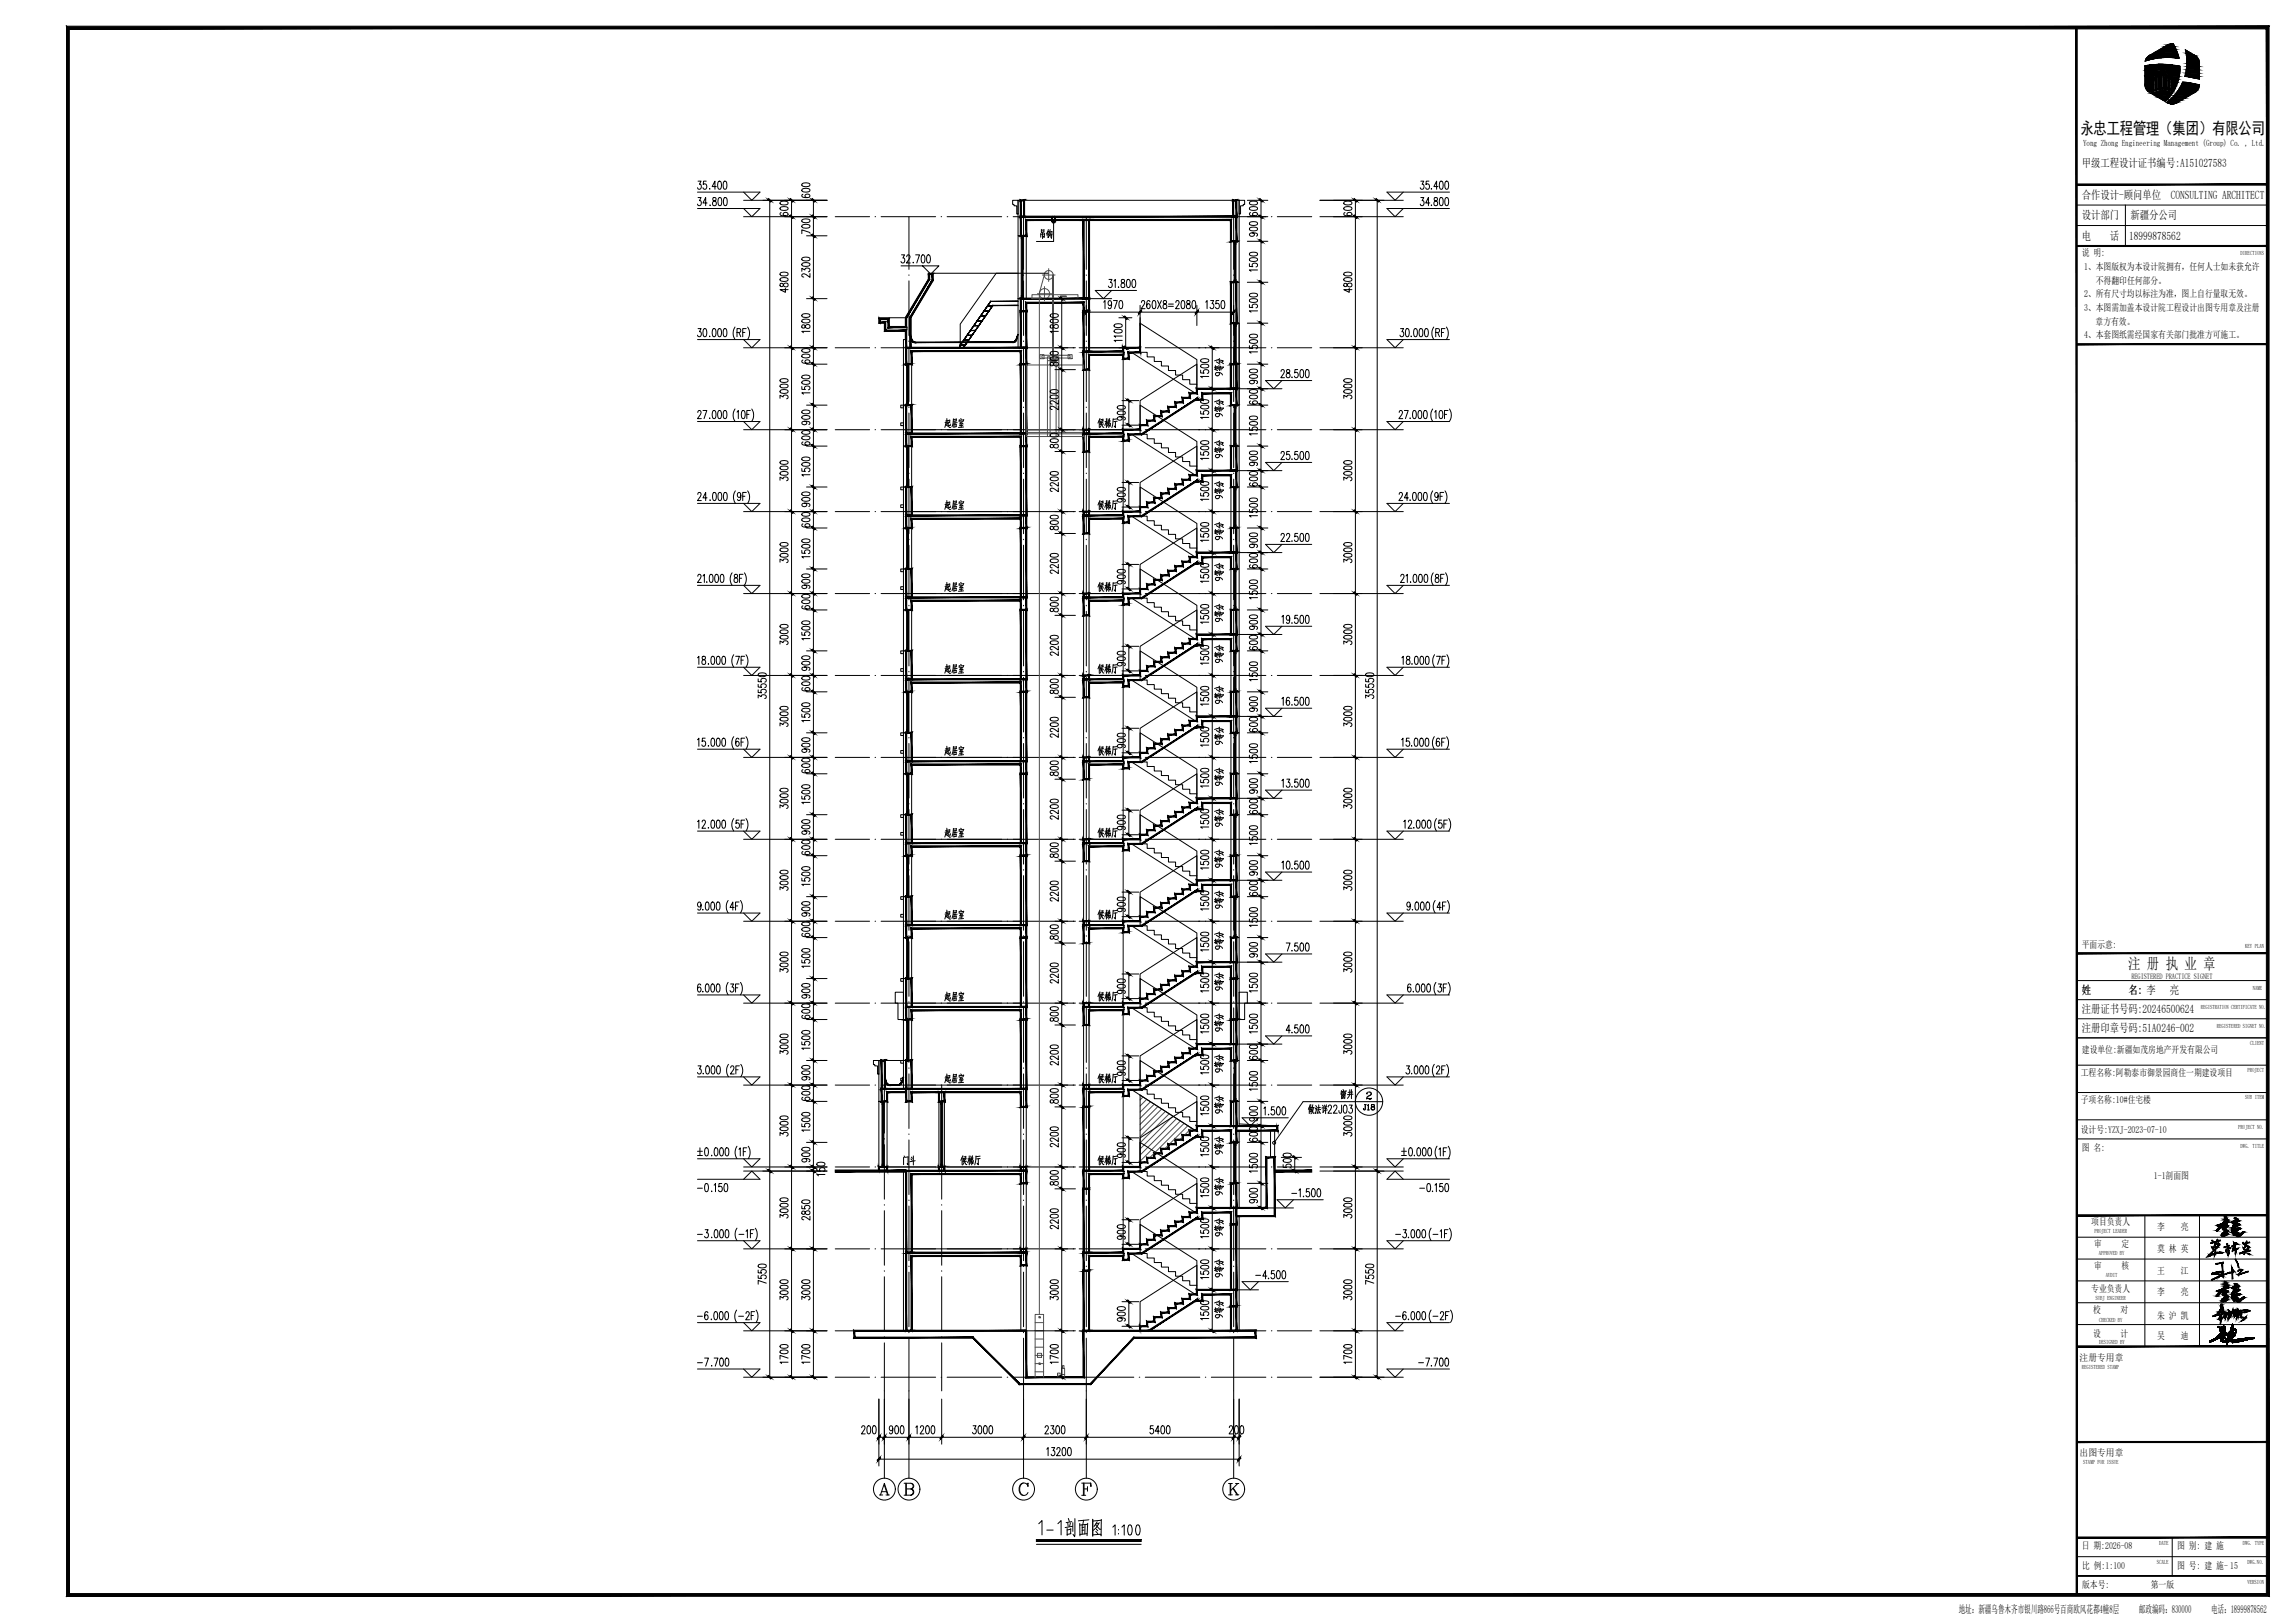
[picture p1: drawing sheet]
<svg xmlns="http://www.w3.org/2000/svg" width="841mm" height="594mm" viewBox="0 0 841 594" stroke-linecap="round" stroke-linejoin="round" font-family="sans-serif">
<defs><g id="words">
<text font-size="6" x="762.4" y="49.2">永忠工程管理（集团）有限公司</text>
<text font-size="5.7" x="779.9" y="355">注 册 执 业 章</text>
<g font-size="4.3">
<text x="762.9" y="61.1">甲级工程设计证书编号:A151027583</text>
<text x="762.9" y="72.8">合作设计-顾问单位</text>
<text x="795.5" y="72.8">CONSULTING ARCHITECT</text>
<text x="762.9" y="80.3">设计部门</text>
<text x="780.7" y="80.3">新疆分公司</text>
<text x="762.9" y="87.8">电</text>
<text x="773.2" y="87.8">话</text>
<text x="780.3" y="87.8">18999878562</text>
<text x="762.9" y="364.1">姓</text>
<text x="780" y="364.1">名: 李</text>
<text x="795.2" y="364">亮</text>
<text x="762.9" y="371.1">注册证书号码:20246500624</text>
<text x="762.9" y="378.1">注册印章号码:51A0246-002</text>
</g>
<g font-size="4">
<text x="717.8" y="590.7">地址：新疆乌鲁木齐市银川路866号百商欧风花都4幢8层</text>
<text x="783.8" y="590.7">邮政编码：830000</text>
<text x="810.3" y="590.7">电话：18999878562</text>
</g>
<g font-size="3.6">
<text x="762.9" y="93.9">说 明:</text>
<text x="763.7" y="99">1、本图版权为本设计院拥有，任何人士如未获允许</text>
<text x="768" y="103.9">不得翻印任何部分。</text>
<text x="763.7" y="108.9">2、所有尺寸均以标注为准，图上自行量取无效。</text>
<text x="763.7" y="113.9">3、本图需加盖本设计院工程设计出图专用章及注册</text>
<text x="767.9" y="118.9">章方有效。</text>
<text x="763.7" y="124">4、本套图纸需经国家有关部门批准方可施工。</text>
<text x="762.9" y="347.2">平面示意:</text>
<text x="762.9" y="385.7">建设单位:新疆如茂房地产开发有限公司</text>
<text x="762.5" y="394.3">工程名称:阿勒泰市御景园商住一期建设项目</text>
<text x="762.5" y="404">子项名称:10#住宅楼</text>
<text x="762.5" y="415">设计号:YZXJ-2023-07-10</text>
<text x="762.9" y="421.6">图 名:</text>
<text x="789.3" y="431.7">1-1剖面图</text>
<text x="766.4" y="448.7">项目负责人</text>
<text x="790.6" y="450.4">李</text>
<text x="799.1" y="450.4">亮</text>
<text x="767.4" y="456.9">审</text>
<text x="777.5" y="456.9">定</text>
<text x="790.6" y="458.5">莫 林 英</text>
<text x="767.4" y="464.9">审</text>
<text x="777.5" y="464.9">核</text>
<text x="790.6" y="466.4">王</text>
<text x="799.1" y="466.4">江</text>
<text x="766.4" y="473.3">专业负责人</text>
<text x="790.6" y="474.5">李</text>
<text x="799.1" y="474.5">亮</text>
<text x="767.1" y="481.1">校</text>
<text x="777.1" y="481.1">对</text>
<text x="790.6" y="482.9">朱 沪 凯</text>
<text x="767.1" y="489.6">设</text>
<text x="777.1" y="489.6">计</text>
<text x="790.6" y="490.5">吴</text>
<text x="799.1" y="490.5">迪</text>
<text x="762.1" y="498.3">注册专用章</text>
<text x="762.1" y="533.3">出图专用章</text>
<text x="762.9" y="567.4">日 期:2026-08</text>
<text x="797.9" y="567.4">图 别: 建 施</text>
<text x="763" y="574.6">比 例:1:100</text>
<text x="797.9" y="574.6">图 号: 建 施- 15</text>
<text x="763" y="581.6">版本号:</text>
<text x="788.2" y="581.6">第一版</text>
</g>
<text font-size="3.2" x="763.4" y="53.5">Yong Zhong Engineering Management (Group) Co. , Ltd.</text>
<text font-size="2.9" x="781.1" y="358.4">REGISTERED PRACTICE SIGNET</text>
<g font-size="2.1">
<text x="821.1" y="93.3">DIRECTIONS</text>
<text x="822.8" y="347.3">KEY PLAN</text>
<text x="825.6" y="362.6">NAME</text>
<text x="806.5" y="369.6">REGISTRATION CERTIFICATE NO.</text>
<text x="812.4" y="376.6">REGISTERED SIGNET NO.</text>
<text x="824.6" y="382.7">CLIENT</text>
<text x="823.7" y="392.6">PROJECT</text>
<text x="822.8" y="402.7">SUB ITEM</text>
<text x="820.2" y="413.6">PROJECT NO.</text>
<text x="821.1" y="420.4">DWG. TITLE</text>
<text x="767.5" y="451.5">PROJECT LEADER</text>
<text x="769.2" y="459.8">APPROVED BY</text>
<text x="771.7" y="467.8">AUDIT</text>
<text x="767.9" y="476">SUBJ ENGINEER</text>
<text x="769.2" y="484.2">CHECKED BY</text>
<text x="769.2" y="492.3">DESIGNED BY</text>
<text x="762.8" y="501.3">REGISTERED STAMP</text>
<text x="763.4" y="536.1">STAMP FOR ISSUE</text>
<text x="791.2" y="566">DATE</text>
<text x="822" y="566">DWG. TYPE</text>
<text x="790.4" y="573">SCALE</text>
<text x="823.7" y="573">DWG.NO.</text>
<text x="823.7" y="580.1">VERSION</text>
</g>
</g></defs>
<!-- layer: PUB_TITLE -->
<g fill="none" stroke="#000" stroke-width=".37">
<path d="M761 75.1h70M761 67.6h70M778.9 75.1v15M761 90.1h70M761 82.6h70M761 349.1h70M761 359.1h70M761 366.1h70M761 373.1h70M761 390.1h70M761 380.1h70M761 400.2h70"/>
<path d="M761 417.1h70M761 410.1h70M761 453.1h70M786 445.2v48M806 445.2v48M761 461.2h70M761 469.1h70M761 477.2h70M761 485.1h70M761 577.2h70zM761 570.2h70M796 563.2v14"/>
<path d="M761 584.2h70"/>
</g>
<!-- layer: 0 -->
<g fill="#000" stroke="#000" stroke-width=".37">
<path d="M795.7 16.1h.7zM786.2 22.3h.2zM787.3 33.5h1.1l-.8 .2zM789.7 28.3h.5zM789.7 33h.5zM790.7 32.7h.7l-.7 .2zM790.8 23.6h2zM792.3 25.8h.3zM792.2 33h.5zM792.7 36.7h1.2l-.4 .5zM792.8 32.5l1.4 .2zM795.7 33.3h.9z"/>
<path d="M798.3 21.3h.2zM799.9 30l1.6 .2h-1.7zM803.4 28.4h2.6v.3zM813.9 480.5l.3 .1zM815.5 481l-.1 .6zM823 482.5v.2zM823.2 482.3v.3z"/>
<path d="M795.7 16.1h.7zM795.3 16.1h1.1z"/>
<path d="M795.3 16.1l1.2 .2zM794.8 16.3h1.7z"/>
<path d="M794.8 16.3l1.8 .2-.1-.2zM794.3 16.5l.5-.2 1.8 .2z"/>
<path d="M794.3 16.5l2.7 .6-.4-.6zM793.3 17.1l1-.6 2.7 .6z"/>
<path d="M793.3 17.1l4.2 1-.5-1zM791.5 18.1l1.8-1 4.2 1z"/>
<path d="M791.5 18.1l6.4 1.1-.4-1.1zM789.7 19.2l1.8-1.1 6.4 1.1z"/>
<path d="M789.7 19.2l8.5 1-.3-1zM787.8 20.2l1.9-1 8.5 1z"/>
<path d="M800.9 18.3l2 1.2zM800.9 18.3l2 1.2h-1.8z"/>
<path d="M801.1 19.5l3.2 .8-1.4-.8zM801.1 19.5l3.2 .8h-3.1z"/>
<path d="M786.3 21.9l.1 .4 1.2-.4zM786.3 21.9l-.1 .4z"/>
<path d="M786.3 21.8h1.6zM786.3 21.8l1.3 .1z"/>
<path d="M787.2 33.4h1.5zM787.2 33.4l1.2 .1z"/>
<path d="M786.5 21.6l1.4 .2 1.3-.2zM786.5 21.6l1.4 .2h-1.6z"/>
<path d="M786 27.9l3.2 2.9v-2.9zM786 27.9l3.2 2.9h-3.2z"/>
<path d="M786 30.8l3.2 .5v-.5zM786 30.8l3.2 .5h-3.2z"/>
<path d="M786 31.3l3.2 .5v-.5zM786 31.3l3.2 .5h-3.1z"/>
<path d="M786.1 31.8l3.1 .5v-.5zM786.1 31.8l3.1 .5h-2.9z"/>
<path d="M786.3 32.3l2.9 .4v-.4zM786.3 32.3l2.9 .4h-2.7z"/>
<path d="M786.5 32.7l2.7 .4v-.4zM786.5 32.7l2.7 .4h-2.4z"/>
<path d="M786.8 33.1l2.4 .2v-.2zM786.8 33.1l2.4 .2h-2.2z"/>
<path d="M787 33.3h2.2zM787 33.3l1.7 .1z"/>
<path d="M786 27.9h3.3zM786 27.9h3.2z"/>
<path d="M786 27.7l3.3 .2 .8-.2zM786 27.7l3.3 .2h-3.3z"/>
<path d="M786.6 21.4l2.6 .2 1-.2zM786.6 21.4l2.6 .2h-2.7z"/>
<path d="M786 25.8l4.2 1.9v-1.9zM786 25.8l4.2 1.9h-4.2z"/>
<path d="M790.1 27.7l.1 .2zM790.1 27.7l.1 .2z"/>
<path d="M790.1 27.9l.1 .3zM790.1 27.9l.1 .3z"/>
<path d="M789.7 28.3l.5 4.7v-4.7zM789.7 28.3l.5 4.7h-.5z"/>
<path d="M786.7 21.3h4zM786.7 21.3l3.5 .1z"/>
<path d="M786 25.5l4.2 .3 1.3-.3zM786 25.5l4.2 .3h-4.2z"/>
<path d="M786.8 21.1h5.5zM786.8 21.1l3.9 .2h-4z"/>
<path d="M790.7 27.5l1.6 .2zM790.7 27.5l1.6 .2z"/>
<path d="M790.7 27.7l1.6 4.8v-4.8zM790.7 27.7l1.6 4.8h-1.6z"/>
<path d="M790.7 32.5l.7 .2 .9-.2zM790.7 32.5l.7 .2h-.7z"/>
<path d="M786 25.2l5.5 .3 .9-.3zM786 25.2l5.5 .3h-5.5z"/>
<path d="M790.7 26.3l1.7 .5v-.5zM790.7 26.3l1.7 .5h-1.7z"/>
<path d="M790.7 26.8l3.5 .5-1.8-.5zM790.7 26.8l3.5 .5h-3.5z"/>
<path d="M792.3 25.8l1.9 .4zM790.7 26.2l1.6-.4 1.9 .4z"/>
<path d="M792.2 33l4 1zM788.7 34l3.5-1 4 1z"/>
<path d="M790.8 23.6h3.3zM789.9 23.6h4.2z"/>
<path d="M792.8 32.5l1.4 .2zM793.5 32.7l.7 .2z"/>
<path d="M792.8 28.2l.8 .2zM792.8 28.2l.8 .2h-.8z"/>
<path d="M792.8 28.4l1.2 .1zM792.8 28.4l1.2 .1z"/>
<path d="M786.8 21h7zM786.8 21l5.5 .1z"/>
<path d="M789.9 23.6l4.6 .1zM789.2 23.7h5.3z"/>
<path d="M790.7 26.2l3.6 .1zM790.7 26.2l3.6 .1z"/>
<path d="M790.7 27.3l3.5 .2v-.2zM790.7 27.3l3.5 .2h-3.5z"/>
<path d="M792.3 27.5l1.9 .2zM792.3 27.5l1.9 .2z"/>
<path d="M792.9 27.7l1.3 .3v-.3zM792.9 27.7l1.3 .3z"/>
<path d="M794 28l.2 .4v-.4zM794 28l.2 .4h-.2z"/>
<path d="M794 28.4l.2 .1zM794 28.4l.2 .1z"/>
<path d="M792.8 28.5l1.4 4v-4zM792.8 28.5l1.4 4h-1.4z"/>
<path d="M792.2 36.4l1.7 .3 .3-.3zM792.2 36.4l1.7 .3h-1.2z"/>
<path d="M792.4 26.3h2.1zM792.4 26.3h2.1z"/>
<path d="M789.2 23.7l6.5 .1zM788.2 23.8h7.5z"/>
<path d="M794.7 29.1l.1 .5zM794.7 29.1l.1 .5z"/>
<path d="M794.7 29.6l.5 .1zM794.7 29.6l.5 .1z"/>
<path d="M790.9 35.7l3.3 .7 .7-.7zM790.9 35.7l3.3 .7h-2z"/>
<path d="M794.7 29.7l.5 3.3v-3.3zM794.7 29.7l.5 3.3h-.5z"/>
<path d="M794.7 33l.5 .2zM794.7 33l.5 .2z"/>
<path d="M789.4 34.8l5.5 .9 .7-.9zM789.4 34.8l5.5 .9h-4z"/>
<path d="M788.2 23.8h8zM787.6 23.8h8.6z"/>
<path d="M795.7 33.3l.8 .1zM796.3 33.4h.2z"/>
<path d="M788.2 34.1l7.4 .7 .5-.7zM788.2 34.1l7.4 .7h-6.2z"/>
<path d="M787.6 23.8l9.7 .2zM786.6 24h10.7z"/>
<path d="M788.7 34h7.5zM788.2 34.1h7.9z"/>
<path d="M795.2 38h1.6zM795.2 38l1.1 .1z"/>
<path d="M795.7 32.5l.9 .8 .5-.8zM795.7 32.5l.9 .8h-.9z"/>
<path d="M794.8 37.9h2.5zM794.8 37.9l2 .1z"/>
<path d="M786.6 24l11.2 .1zM786 24.1h11.8z"/>
<path d="M795.7 31.4l1.4 1.1 .5-1.1zM795.7 31.4l1.4 1.1h-1.4z"/>
<path d="M794.3 37.6l3 .3 .5-.3zM794.3 37.6l3 .3h-2.5z"/>
<path d="M786 24.1l12.9 .2-1.1-.2zM786 24.1l12.9 .2h-12.9z"/>
<path d="M794 37.5h4zM794 37.5l3.8 .1z"/>
<path d="M795.7 30.2l1.9 1.2 .4-1.2zM795.7 30.2l1.9 1.2h-1.9z"/>
<path d="M787.8 20.2l10.5 .1zM787.7 20.3h10.6z"/>
<path d="M787.7 20.3l10.6 .3v-.3zM787.3 20.6l.4-.3 10.6 .3z"/>
<path d="M795.7 29.3l2.3 .9 .3-.9zM795.7 29.3l2.3 .9h-2.3z"/>
<path d="M787.3 20.6l11.1 .4-.1-.4zM786.9 21l.4-.4 11.1 .4z"/>
<path d="M794.8 29.1h3.6zM794.8 29.1h3.6z"/>
<path d="M794.8 29.1l3.5 .2 .1-.2zM794.8 29.1l3.5 .2z"/>
<path d="M786.9 21h11.6zM786.9 21h11.6z"/>
<path d="M793.8 21h4.7zM793.8 21h4.7z"/>
<path d="M795.4 21l3.1 .2zM795.4 21l3.1 .2z"/>
<path d="M797 21.2l1.5 .1zM797 21.2l1.5 .1z"/>
<path d="M794.7 27.9l3.7 1.2 .2-1.2zM794.7 27.9l3.7 1.2h-3.7z"/>
<path d="M794.7 26.9l3.9 1 .2-1zM794.7 26.9l3.9 1h-3.9z"/>
<path d="M794 26.7l4.8 .2v-.2zM794 26.7l4.8 .2z"/>
<path d="M792.7 26.3l6.1 .4v-.4zM792.7 26.3l6.1 .4h-4.8z"/>
<path d="M794.5 26.3h4.3zM794.5 26.3h4.3z"/>
<path d="M794.5 25.8l4.3 .5 .1-.5zM794.5 25.8l4.3 .5h-4.3z"/>
<path d="M786 24.3l12.9 .9v-.9zM786 24.3l12.9 .9h-12.9z"/>
<path d="M792.4 25.2l6.5 .3v-.3zM792.4 25.2l6.5 .3h-5.5z"/>
<path d="M793.4 25.5l5.5 .3v-.3zM793.4 25.5l5.5 .3h-4.4z"/>
<path d="M795 36.7l3 .8 1.3-.8zM794 37.5l1-.8 3 .8z"/>
<path d="M795.9 35.9l3.4 .8 1.4-.8zM795 36.7l.9-.8 3.4 .8z"/>
<path d="M799.8 30.2l3.2 .2zM799.8 30.2l3.2 .2h-3.3z"/>
<path d="M796.7 35.1l4 .8 1.5-.8zM796.7 35.1l4 .8h-4.8z"/>
<path d="M799.7 30.4l4.8 .3-1.5-.3zM799.7 30.4l4.8 .3h-4.9z"/>
<path d="M803.4 28.4l2.6 .3zM804.7 28.7h1.3v.3z"/>
<path d="M797.5 34.1l4.7 1 1.6-1zM797.5 34.1l4.7 1h-5.5z"/>
<path d="M801.2 20.3l3.5 .3-.4-.3zM801.2 20.3l3.5 .3h-3.4z"/>
<path d="M797.7 33.9l6.1 .2 .5-.2zM797.7 33.9l6.1 .2h-6.3z"/>
<path d="M799.6 30.7l6.4 .4-1.5-.4zM799.6 30.7l6.4 .4h-6.6z"/>
<path d="M801.3 20.6l3.6 .1zM801.3 20.6l3.6 .1z"/>
<path d="M797.9 33.5l6.4 .4 .5-.4zM797.9 33.5l6.4 .4h-6.6z"/>
<path d="M801.3 20.7l3.8 .2-.2-.2zM801.3 20.7l3.8 .2h-3.8z"/>
<path d="M801.3 20.9l4.1 .4-.3-.4zM801.3 20.9l4.1 .4h-4.1z"/>
<path d="M798.2 33.2l6.6 .3 .3-.3zM798.2 33.2l6.6 .3h-6.9z"/>
<path d="M798.2 33.1h7zM798.2 33.1l6.9 .1z"/>
<path d="M801.3 21.3l4.4 .5-.3-.5zM801.3 21.3l4.4 .5h-4.3z"/>
<path d="M798.5 32.7l6.7 .4 .3-.4zM798.5 32.7l6.7 .4h-7z"/>
<path d="M801.4 21.8l4.3 .1zM801.4 21.8l4.3 .1z"/>
<path d="M801.4 21.9l4.5 .4-.2-.4zM801.4 21.9l4.5 .4h-4.5z"/>
<path d="M798.8 32.2h7zM798.8 32.2h7z"/>
<path d="M798.8 32.2l6.7 .5 .3-.5zM798.8 32.2l6.7 .5h-7z"/>
<path d="M801.4 22.3l4.6 .5-.1-.5zM801.4 22.3l4.6 .5h-4.6z"/>
<path d="M799.1 31.6l6.7 .6 .1-.6zM799.1 31.6l6.7 .6h-7z"/>
<path d="M801.4 22.8l4.6 .3v-.3zM801.4 22.8l4.6 .3h-4.6z"/>
<path d="M801.4 23.1l4.6 .2zM801.4 23.1l4.6 .2z"/>
<path d="M801.4 23.3l4.6 1.1v-1.1zM801.4 23.3l4.6 1.1h-4.7z"/>
<path d="M801.3 24.4l4.7 1.2v-1.2zM801.3 24.4l4.7 1.2h-4.8z"/>
<path d="M801.2 25.6l4.8 1.2v-1.2zM801.2 25.6l4.8 1.2h-5.1z"/>
<path d="M800.9 26.8l5.1 1.2v-1.2zM800.9 26.8l5.1 1.2h-5.4z"/>
<path d="M800.6 28l5.4 .2v-.2zM800.6 28l5.4 .2z"/>
<path d="M802 28.2l4 .2v-.2zM802 28.2l4 .2z"/>
<path d="M799.4 31.1h6.6zM799.4 31.1h6.6z"/>
<path d="M799.4 31.1l6.5 .5 .1-.5zM799.4 31.1l6.5 .5h-6.8z"/>
<path d="M386.6 79.4l1-.1zM386.5 79.3h1.1zM386.5 79.3l.1 1.6zM386.5 79.3l.1 1.6z"/>
<path d="M385.5 80.9l.1 .2zM385.6 80.9v.2zM385.6 81.1l.1 .2zM385.7 81.1v.2zM385.7 81.3l.2 .1zM385.8 81.2l.1 .2zM385.9 81.3l.2 .1zM385.9 81.3l.2 .1z"/>
<path d="M385.5 79.4l.1 1.5zM385.5 79.4l.1 1.5zM384.6 79.4l1-.1zM384.6 79.3h1z"/>
<path d="M386.1 81.3l.2 .1zM386.1 81.3l.2 .1zM386.3 81.3h.2zM386.3 81.3h.2zM386.4 81.2l.2-.1zM386.6 80.9l-.1 .2zM386.5 80.9v.2z"/>
<path d="M356.9 119.2h1.8zM356.9 119.3l1.8-.1z"/>
<path d="M358.1 117.4h1.8zM358.1 117.5l1.8-.1z"/>
<path d="M359.4 115.7h1.8zM359.4 115.8l1.8-.1z"/>
<path d="M360.6 113.9h1.8zM360.6 114l1.8-.1z"/>
<path d="M361.8 112.1h1.9zM361.8 112.2l1.9-.1z"/>
<path d="M333.5 122.4l.6 1.8-.4-1.8zM333.5 122.4l.6 1.8h-.2z"/>
<path d="M333.9 124.2h.2l-.1 .4zM334.1 124.2l-.1 .4zM334 124.6l.2-.1v.4zM334.2 124.5v.4zM334.2 124.9l.1-.2 .1 .4zM334.3 124.7l.1 .4zM334.6 125l.1 .3-.3-.2zM334.6 125l.1 .3zM334.8 125.1l.3 .3zM334.8 125.1l.3 .3zM335.1 125.2l.3 .3zM335.1 125.2l.3 .3z"/>
<path d="M335.4 125.3v.2l35.6-.2zM335.4 125.5l35.6-.2v.2z"/>
<path d="M351.8 126.4l.1 1zM351.8 126.4l.1 1zM363.1 110.3l-11.3 16.1zM363.1 110.3l-11.2 16.1zM363.1 110.3h10zM363.1 110.4l10-.1z"/>
<path d="M351.9 126.3h1.8zM351.9 126.4l1.8-.1z"/>
<path d="M353.1 124.6h1.9zM353.1 124.6h1.9z"/>
<path d="M353.3 126.8l.1 .6zM353.3 126.8l.1 .6zM363.8 111.8l-10.5 15zM363.8 111.8l-10.4 15.1zM363.8 111.8h9.3zM363.9 111.9l9.2-.1z"/>
<path d="M354.4 122.8h1.8zM354.4 122.9l1.8-.1z"/>
<path d="M355.6 121h1.8zM355.6 121.1l1.8-.1z"/>
<path d="M371 125.3l.3 .1-.3 .1zM371 125.3l.3 .1zM371.3 125.2l.4 .1zM371.3 125.2l.4 .1zM371.6 125.1h.4l-.3 .2zM371.6 125.1h.4zM371.9 125l.3-.1-.2 .2zM371.9 125l.3-.1zM372.1 124.7l.3-.1zM372.2 124.5l-.1 .2 .3-.1zM372.2 124.5l.3-.3-.1 .4zM372.4 124.2l-.2 .3 .3-.3z"/>
<path d="M373 122.5l-.6 1.7h.1zM373 122.5h.2l-.7 1.7z"/>
<path d="M324.2 394.4l.6 1.8-.4-1.8zM324.2 394.4l.6 1.8h-.2z"/>
<path d="M324.6 396.2h.2l-.1 .4zM324.8 396.2l-.1 .4zM324.7 396.6l.2-.1v.4zM324.9 396.5v.4zM324.9 396.9l.2-.1v.3zM325.1 396.8v.3zM325.1 397.1l.2-.1 .1 .4zM325.3 397l.1 .4zM325.5 397.2l.3 .3-.4-.1zM325.5 397.2l.3 .3zM325.8 397.3l.4 .2zM325.8 397.3l.4 .2z"/>
<path d="M326.2 397.3v.2l2.8-.2zM326.2 397.5l2.8-.2v.2z"/>
<path d="M329 397.3l.3 .2h-.3zM329 397.3l.3 .2zM329.3 397.3l.4 .1zM329.3 397.3l.4 .1zM329.6 397.2l.4-.1-.3 .3zM329.6 397.2l.4-.1zM329.9 397l.3-.1zM330.1 396.8l-.2 .2 .3-.1zM330.1 396.8l.3-.2zM330.2 396.5l-.1 .3 .3-.2zM330.2 396.5l.3-.3-.1 .4zM330.3 396.2l-.1 .3 .3-.3z"/>
<path d="M331 394.5l-.7 1.7h.2zM331 394.5l.2 .1-.7 1.6z"/>
<path d="M306.1 429.3h26v-.8zM306.1 428.5h26l-26 .8z"/>
<path d="M467.1 428.5v.8l13.6-.8zM467.1 429.3l13.6-.8v.8z"/>
<path d="M810.1 455.2l.1 .2 3.5-1.2zM810.2 455.4l3.5-1.2v.3z"/>
<path d="M810.6 454.2l-.1 .2 1.5 .9zM810.5 454.4l1.5 .9-.2 .2z"/>
<path d="M810.5 456.8l.5 .3-.2-.4zM810.5 456.8l.5 .3-.2 .2zM810.8 457.3l.4 .2-.2-.4zM810.8 457.3l.4 .2-.2 .1z"/>
<path d="M811.2 456.7v.3l1.4-.5zM811.2 457l1.4-.5-.1 .3zM812.6 456.5l-.1 .3h.4z"/>
<path d="M811.8 458.2l.2 .6v-.6zM811.8 458.2l.2 .6h-.2zM811.8 458.8l-.3 1.2 .5-1.2zM811.8 458.8l-.3 1.2-.2-.1z"/>
<path d="M812.6 453.9l-.7 1.8 .9-1.7zM812.6 453.9l-.7 1.8-.2-.1zM811.7 455.6l.2 .1zM811.7 455.6l.2 .1-.2 .4zM811.9 455.7l-.2 .4 .7-.7zM811.7 456.1l.7-.7 .1 .3zM812.4 455.4l.1 .3 .3-.3zM812.5 455.7l.3-.3zM812.8 455.4v.3l.4-.1zM812.8 455.7l.4-.1zM813.2 455.6l-.1 .2 .3 .1zM813.1 455.8l.3 .1zM813.1 455.8l-.1 .4 .4-.3zM812.8 456l.3-.2-.1 .4zM812.8 456l.1 .4zM812.8 456l.1 .4zM812.7 456.2l.2 .2zM812.7 456.2l.2 .2z"/>
<path d="M812.5 456.8l-.2 .4 .6-.4zM812.2 457l.3-.2-.2 .4zM812.2 457l-2.6 2.8 2.7-2.6zM809.4 459.6l2.8-2.6-2.6 2.8zM809.4 459.6l.1 .3zM809.4 459.6l.1 .3-.5 .3zM809 460.2l.6-.4zM809 460.2l.6-.4 .1 .3zM809.6 459.8l.1 .3 .4-.5zM810.1 459.6l.1 .3-.5 .2zM810.1 459.6l.1 .3 1-.7zM810.2 459.9l1-.7 .1 .2zM811.2 459.2l.1 .2 1.3-.7zM811.3 459.4l1.3-.7 .1 .2zM812.6 458.7l.1 .2 .7-.3zM812.7 458.9l.7-.3v.2zM813.4 458.6v.2h.5zM813.4 458.8h.5l-.1 .2zM813.9 458.8l-.1 .2 .8-.2zM813.8 459l.8-.2v.2z"/>
<path d="M814.9 456.7l.1 .3 1.9-.9zM815 457l1.9-.9 .1 .3z"/>
<path d="M815.8 457.7l.1 .8 .1-.7zM815.8 457.7l.1 .8h-.3z"/>
<path d="M816.1 455.5l.7 2.6-.5-2.7zM816.1 455.5l.7 2.6-.2 .1zM816.6 458.2l.2 .5v-.6zM816.6 458.2l.2 .5h-.2zM816.6 458.7l.2 .4v-.4zM816.6 458.7l.2 .4-.2-.1zM816.6 459v.8l.2-.7zM816.6 459v.8h-.3z"/>
<path d="M816.5 457.1v.2l.8-.2zM816.5 457.3l.8-.2v.3z"/>
<path d="M817.8 456.4l.1 .2 1.6-1zM817.9 456.6l1.6-1 .5 .1zM819.3 455.4l.7 .3zM819.4 455.2l.6 .5-.7-.3zM819 455.4l.4-.2zM819 455.1l.4 .1-.4 .2zM819 455.1l-.1 .3zM818.6 455l.4 .1-.1 .3zM818.6 455l.6 2-.3-1.6zM818.6 455l.6 2h-.2zM819 457l.4 1.1-.2-1.1zM819 457l.4 1.1h-.2zM819.2 458.1l.1 1.2 .1-1.2zM819.2 458.1l.1 1.2h-.3z"/>
<path d="M818.5 456.8l-.6 1.5 .2 .1zM818.5 456.8l-.4 1.6zM818.5 456.8v.7l.4 .4zM818.5 457.5l.4 .4-.3 .1z"/>
<path d="M819.2 457.3l-.1 .2 .4-.2zM819.1 457.5l.4-.2v.3zM819.5 457.3v.3l.7-.4zM819.5 457.6l.7-.4v.2z"/>
<path d="M820.7 459v.2l4-1.3zM820.7 459.2l4-1.3 .1 .3z"/>
<path d="M822 455.4v.3l2.4-.7zM822 455.7l2.4-.7v.2z"/>
<path d="M821.8 455.1l.9 .9-.7-1zM821.8 455.1l.9 .9-.2 .1z"/>
<path d="M822 457.1l.5 .6-.2-.7zM822 457.1l.5 .6-.2 .1z"/>
<path d="M822.6 456.7l.1 .1 .3-.5zM823 456.3l.1 .3-.4 .2zM823 456.3l.1 .3 .5-.3zM823.1 456.6l.5-.3-.1 .3zM823.6 456.3l-.1 .3h.4zM823.5 456.6h.4l-.1 .2zM823.9 456.6l-.1 .2h.5zM823.8 456.8h.5zM824 456.9v.6l.3-.7zM824 456.9v.6l-.2-.2zM823.8 457.3l-.1 .5 .3-.3zM823.8 457.3l-.1 .5-.2-.1zM823.5 457.7l-.3 .6 .5-.5zM823.5 457.7l-.3 .6-.1-.2zM822.2 458.7l1-.4-.1-.2zM822.1 458.5l1-.4-.9 .6zM820.7 459.2l1.5-.5-.1-.2zM820.7 459l1.4-.5-1.4 .7z"/>
<path d="M823.2 457.4l-.8 2.1 1-1.9zM823.2 457.4l-.8 2.1-.2-.1z"/>
<path d="M823.3 454.5l-.4 1.7 .6-1.6zM823.3 454.5l-.4 1.7-.2-.1z"/>
<path d="M823.8 459l-.2 .2 1 .2zM823.6 459.2l1 .2-.1 .3z"/>
<path d="M813.7 479.5l-.2 .7 .4-.6zM813.7 479.5l-.2 .7zM813.3 480v.5zM813.3 480v.5h-.3zM813 480.5l.6 .1zM813 480.5l.6 .3zM813.6 480.6v.2l.4-.4zM813.6 480.8l.4-.4zM814 480.4l.1 .2 1-.4zM814.1 480.6l1-.4v.1z"/>
<path d="M813.9 478.9l.4 .8 .2-.1zM813.9 478.9l.6 .7zM813.8 478.4l.1 .5h.1zM813.8 478.4l.2 .5zM814 478l-.2 .4h.2zM814 478v.4zM814 478l.1 .2zM814.2 478.1l-.1 .1zM814.2 478.1v.2zM814.2 478.3l.2-.2zM814.2 478.3l.4 .5-.2-.7zM814.2 478.3l.4 .5-.2 .1zM814.4 478.9l.2 1.1v-1.2zM814.4 478.9l.2 1.1h-.2zM814.4 480l-.2 1.3 .4-1.3zM814.4 480l-.2 1.3-.1-.1z"/>
<path d="M816.5 479.8l.4 .2zM816.5 479.8l.4 .2zM816.7 480.1l.2 .3v-.4zM816.7 480.1l.2 .3z"/>
<path d="M819.1 479.9l.4 .2zM819.1 479.9l.4 .2v.2zM819.5 480.1v.2l.3-.4zM819.8 479.9l-.3 .4zM819.9 479.7l.2 .1-.2 .2zM820 479.5l.1 .3zM820 479.5l.1 .3z"/>
<path d="M810.9 482v.2l4.9-1.4zM810.9 482.2l4.9-1.4 .1 .2z"/>
<path d="M813.8 483.2l.1 .2 .9-1.1zM814.8 482.3l.2 .1-1.1 1zM815.2 481.5l-.4 .8 .2 .1zM815.2 481.5l-.2 .9z"/>
<path d="M814 481.5l-.4 .9zM814 481.5l-.6 .8zM813.4 482.3v.6zM813.4 482.3v.6zM813.3 482.8l.1 .3zM813.3 482.8l.1 .3-.3 .1zM813.1 483.2h.6zM813.1 483.2h.6zM813.7 483.2l-.1 .2 .3-.2zM813.6 483.4l.3-.2z"/>
<path d="M810.9 482.2l3.3-1.6-.5 .1zM810.9 482l2.8-1.3-2.8 1.5z"/>
<path d="M814.1 481.2l-.4 3.9 .5-3.8zM814.1 481.2l-.4 3.9h-.2z"/>
<path d="M814.8 480.2l-.1 .2 .7 .3zM814.7 480.4l.7 .3-.1 .1zM815.4 480.7l-.1 .1 .4 .1zM815.3 480.8l.4 .1z"/>
<path d="M815.4 482.3l-.1 .6h.2zM815.4 482.3l.1 .6z"/>
<path d="M815.5 481l-.1 .7 .2 .6zM815.4 481.7l.2 .6z"/>
<path d="M815.8 480.8l.1 .2 2.5-.8zM815.9 481l2.5-.8zM818.4 480.2v.2l1.5-.3zM818.4 480.4l1.5-.3 .1 .1zM819.9 480.1l.1 .1 1.1-.3zM820 480.2l1.1-.3v.2zM821.1 479.9v.2l2.1-.4zM821.1 480.1l2.1-.4zM823.2 479.7l1.4 .3zM823.2 479.9l1.4 .1-.1 .2z"/>
<path d="M816.9 482.6l-.3 .6zM816.9 482.6l-.3 .6zM817.5 481.7l-.5 1zM817.5 481.7l-.5 1zM817.7 481.1v.7zM817.7 481.1h.2l-.2 .7zM818 480.5l-.3 .6h.2zM818 480.5l-.1 .6zM818.2 480.2l-.1 .4zM818.2 480.2h.2l-.3 .4zM818.3 479.6l.1 .6zM818.3 479.6l.1 .6zM818.3 479.6l.3 .4zM818.4 480.1l.2-.1zM818.4 480.2h.4zM818.4 480.2h.4z"/>
<path d="M816.5 481.1l.4 .4zM816.5 481.1l.4 .4zM816.7 481.5l.1 .5 .1-.5zM816.7 481.5l.1 .5zM816.6 482l.2 .4zM816.6 482l.2 .4zM816.6 482.4l.1 .6zM816.6 482.4l.1 .6zM816.5 483l.1 .2zM816.5 483l.1 .2z"/>
<path d="M817.1 480.5l-.7 .9 .8-.7zM816.2 481.3l.9-.8-.7 .9zM816.2 481.3l-.2 .4 .4-.3zM815.8 481.6l.4-.3-.2 .4zM815.8 481.6l-.1 .8zM815.8 481.6l-.1 .8zM815.5 482.3v.6zM815.5 482.3v.6z"/>
<path d="M818.6 480.2l.2 .2 .3-.7zM819.1 479.7l.2 .2-.5 .5z"/>
<path d="M818.9 481.9v.1l.4-.3zM818.9 482l.4-.3 .1 .2zM819.3 481.7l.1 .2 .2-.3zM819.6 481.6l-.2 .3zM819.6 481.6l-.1 .2 .4 .6zM819.5 481.8l.4 .6zM819.7 482.4l-.1 .7 .3-.7zM819.7 482.4l-.1 .7z"/>
<path d="M818.9 480.8v.2l.5-.2zM818.9 481l.5-.2zM819.4 480.8l-.2 .2 .2 .3zM819.2 481l.2 .3zM819.2 481.2l-.2 .8 .4-.7zM819.2 481.2l-.2 .8zM818.8 481.9v.4zM818.8 481.9v.4z"/>
<path d="M819.4 480.2l-.3 .6zM819.4 480.2l-.3 .6-.1-.1zM819 480.7l-.5 .8 .6-.7zM819 480.7l-.5 .8-.1-.1z"/>
<path d="M819.8 481.6v.6zM819.8 481.6l.2 .1-.2 .5zM820 481.2v.5zM820 481.2v.5z"/>
<path d="M820.1 480.7l.1 .1 .2-.4zM820.4 480.4l-.2 .4zM820.4 480.4l-.1 .3 .4 .5zM820.3 480.7l.4 .5zM820.5 481.2l-.1 .9 .3-.9zM820.5 481.2l-.1 .9h-.2zM820.2 482.1l.1 .2zM820.2 482.1l.1 .2z"/>
<path d="M820.5 481.1l.6-.4zM821.1 480.7l-.5 .6zM821.1 480.7l.3 .4zM821 480.9l.4 .2zM821.2 481.1l.2 .9v-.9zM821.2 481.1l.2 .9h-.2zM821.2 482l.2 .4zM821.2 482l.2 .4-.1 .2zM821.3 482.6l.8-.1zM821.3 482.6l.8 .1zM822.1 482.5v.2l.9-.2zM822.1 482.7l1.1-.1z"/>
<path d="M823.2 482.3l-1 1.2zM823.2 482.3l-1 1.2zM821.4 483.8l.8-.3-.1-.1zM821.3 483.7l.8-.3z"/>
<path d="M822.6 480.8l2-.6-.1-.2zM822.6 480.6l1.9-.6-1.9 .8zM821.5 480.8h1.1v-.2zM821.5 480.6h1.1l-1.1 .2zM820.6 480.7l.9 .1v-.2zM820.6 480.5l.9 .1-.9 .1zM819.9 480.6l.7-.1zM819.8 480.4l.8 .1zM818.7 480.9l1.1-.5zM818.7 480.7l1.1-.3-1.1 .5zM817.6 481l1.1-.1v-.2zM817.6 480.8l1.1-.1-1.1 .3zM816.4 481.1l1.2-.3zM816.4 480.9l1.2-.1-1.2 .3zM815.9 481l.5-.1zM815.9 480.8l.5 .1-.5 .1z"/>
<circle cx="811.4" cy="490.6" r=".04"/>
<circle cx="813" cy="485.8" r=".04"/>
<circle cx="814" cy="489" r=".04"/>
<circle cx="816.2" cy="491.6" r=".04"/>
<circle cx="816.8" cy="480.4" r=".04"/>
<circle cx="818.2" cy="488" r=".04"/>
<circle cx="818.7" cy="480.3" r=".04"/>
<circle cx="819.2" cy="491.5" r=".04"/>
<circle cx="819.5" cy="483.1" r=".04"/>
</g>
<g fill="none" stroke="#000" stroke-width=".37">
<path d="M800.9 18.3l3.9 2.3 .8 .9 .4 1.8v5.7l-5.4-1a18.5 18.5 0 0 0 .3-9.7zM786 30.8l.4 1.7 1.2 1.2 1.6-.4v-5.4l.9-.2v.5l-.4 .1v4.9l.5-.2v-7.2l2.2-.6 2.1 .6v.5l-2.1-.5-1.7 .4v6.7l1.6-.4v-5l1.7 .5v.5l-1.2-.3v4.3l1.4 .4v-5.6l-1.8-.5v-.5l2.3 .6v6.1l.5 .2v-3.5l-.4-.1v-.5l.9 .2v4l.8 .2a16.6 16.6 0 0 0 2.4-9.2 32.5 32.5 0 0 0-12.9-.2v6.7M786.9 20.9l8.2-4.8a1.37 1.37 0 0 1 2 1.2l1.4 4.1a26.8 26.8 0 0 0-12.4 .9zM788.2 34.1l4.2-1.2 3.8 1.1-2.7 3.2zM804.3 33.8l1.2-1.1 .5-1.6-6.1-1.1a18.5 18.5 0 0 1-5.8 7.5l1.3 .5 1.8-.1 7.1-4M375.3 73.4h76.6M373.1 86.4h3v23h-3zM451.1 88.4h3v15h-3zM342 100.1h42.1M373.1 100.1h-8l-13.2 18.6v7.7M417.8 116.4v11v-9l20.8 13.3v9M451.1 118.4h3v15h-3z"/>
<path d="M331.1 133.4h3v15h-3zM397.1 135.4h2v22h-2zM399.1 127.4h12.5M411.6 130v27.4h-12.5M330.1 148.4h1v1h-1zM330.1 154.9h1v1h-1zM334.1 157.4h40M411.6 160v27.4h-12.5M417.8 157.4v-9l20.8 13.3v9M438.6 142.4v-9l-20.8 13.3v9M451.1 148.4h3v15h-3zM330.1 178.4h1v1h-1z"/>
<path d="M331.1 163.4h3v15h-3zM397.1 165.4h2v22h-2zM438.6 172.4v-9l-20.8 13.3v9M451.1 178.4h3v15h-3zM330.1 184.9h1v1h-1zM331.1 193.4h3v15h-3zM334.1 187.4h40M397.1 195.4h2v22h-2zM411.6 190v27.4h-12.5M417.8 187.4v-9l20.8 13.3v9M330.1 208.4h1v1h-1zM330.1 214.9h1v1h-1z"/>
<path d="M334.1 217.4h40M411.6 220v27.4h-12.5M417.8 217.4v-9l20.8 13.3v9M438.6 202.4v-9l-20.8 13.3v9M451.1 208.4h3v15h-3zM330.1 238.4h1v1h-1zM331.1 223.4h3v15h-3zM397.1 225.4h2v22h-2zM438.6 232.4v-9l-20.8 13.3v9M451.1 238.4h3v15h-3zM330.1 244.9h1v1h-1zM331.1 253.4h3v15h-3z"/>
<path d="M334.1 247.4h40M397.1 255.4h2v22h-2zM411.6 250v27.4h-12.5M417.8 247.4v-9l20.8 13.3v9M330.1 268.4h1v1h-1zM330.1 274.9h1v1h-1zM334.1 277.4h40M411.6 280v27.4h-12.5M417.8 277.4v-9l20.8 13.3v9M438.6 262.4v-9l-20.8 13.3v9M451.1 268.4h3v15h-3zM330.1 298.4h1v1h-1z"/>
<path d="M331.1 283.4h3v15h-3zM397.1 285.4h2v22h-2zM438.6 292.4v-9l-20.8 13.3v9M451.1 298.4h3v15h-3zM330.1 304.9h1v1h-1zM331.1 313.4h3v15h-3zM334.1 307.4h40M397.1 315.4h2v22h-2zM411.6 310v27.4h-12.5M417.8 307.4v-9l20.8 13.3v9M330.1 328.4h1v1h-1zM330.1 334.9h1v1h-1z"/>
<path d="M334.1 337.4h40M417.8 337.4v-9l20.8 13.3v9M438.6 322.4v-9l-20.8 13.3v9M451.1 328.4h3v15h-3zM330.1 358.4h1v1h-1zM331.1 343.4h3v15h-3zM397.1 345.4h2v22h-2zM411.6 340v27.4h-12.5M438.6 352.4v-9l-20.8 13.3v9M328.1 363.4h3v10h-2v-6h-1zM331.1 373.4h3v15h-3zM334.1 367.4h40"/>
<path d="M397.1 375.4h2v22h-2zM411.6 370.2v27.4M417.8 367.4v-9l20.8 13.4v9M454.1 363.4h3v4h-1v6h-2zM324.3 388.4h6.8M330.1 388.4h1v1h-1zM330.1 394.9h1v1h-1zM334.1 397.4h40M399.1 397.4h12.5M417.8 397.4v-9l20.8 13.3v9M438.6 382.4v-9l-20.8 13.3v9M451.1 388.4h3v15h-3z"/>
<path d="M322.1 403.4h3v24h-3zM344.1 403.4h2v24h-2zM374.1 405.4h2v22h-2zM411.6 400v27.4h-12.5M417.8 401.1l20.3 13h-2.1v1.7h-2.6v1.6h-2.6v1.7h-2.6v1.6h-2.6v1.7h-2.6v1.7h-2.6v1.7h-2.6zM438.6 412.4v-9l-20.8 13.4v9M451.1 418.4h3v15h-3zM454.1 411.6l14 .8M465.6 414.1v9.8M467.1 414.1v9.8M325.1 427.4h49M374.1 433.4h2v24h-2z"/>
<path d="M411.6 430v27.4M417.8 427.4v-9l20.8 13.4v9M334.1 457.4h40M417.8 457.4v-9l20.8 13.4v9M438.6 442.4v-9l-20.8 13.3v9M374.1 463.4h2v24h-2zM438.6 472.4v-9l-20.8 13.4v9M809.7 491.4l.1 .1M809.8 491.3h-.1M809.8 491.4l.4-.3-.4 .4M809.8 491.3l-.1 .1M809.8 491.5l.7-.6-.7 .6"/>
<path d="M809.8 491.5h.1M809.9 491.2l-.2 .2M810 491.2l-.3 .2M810 491.1l-.2 .3M810.1 491.1l-.3 .3M810.2 491.1l-.4 .4M810.4 491l-.6 .5M810.4 491.3l.8-.8-.8 .8M810.4 490.9l-.6 .6M810.6 490.8l-.7 .8M810.6 490.8l-.8 .7M810.8 490.7l-.9 .8"/>
<path d="M811.2 490.5l-1 .9 .9-.8M811.3 490.5l-.8 .8M811.4 490.6h.1M811.4 490.7h.1M811.4 490.6l.6-.5-1.1 1M811.5 490.4l-1.1 .9M811.5 490.7l-.4 .3M811.5 490.3l-1 1M811.5 490.6h.1M811.5 490.6h-.1M811.6 490.8l3.5-3.5zM811.6 490.3l-1.1 1"/>
<path d="M811.7 490.8l3.5-3.5zM811.8 490.7l3.4-3.4-3.4 3.4M811.8 490.2l-1.1 1M811.8 490.2l-1.2 1M811.9 490.2l-1.2 1M811.9 490.1l-1 1M811.9 490.1l-.9 1 .4-.5M812.1 490l-.5 .6M812.3 490.2h.1M812.3 490.2l-.5 .5M812.3 489.9l-1.3 1.1 .5-.3M812.3 490.2l-.4 .5"/>
<path d="M812.5 489.8l-1.3 1.2 1.1-1.1M812.5 489.5h.1M812.5 489.5l.1 .2M812.6 489.4l-.1 .1M812.6 489.7l-2.8 1.6M812.6 489.7l2.4-2.5-3.6 3.7M812.7 489.3l-.2 .2M812.7 490.1l-.5 .4 .6-.4M812.7 490.3l.6-.5-.5 .5M812.8 489.2l-.3 .3M812.8 485.9h.1M812.9 486l.1-.2z"/>
<path d="M812.9 485.9v.1M812.9 485.9h.1M812.9 489.2l-.4 .4M812.9 490l-.5 .5 .6-.5M812.9 486l.1 .1M812.9 486.1l.3-.2-.2 .2M812.9 485.8l-.1 .1M813 485.8h.1M813 485.8l-.1 .1M813 485.8l-.2 .2M813 486.1h.1M813 486.1l.2 .1"/>
<path d="M813 489.1l-.5 .5M813 490.2l.6-.5-.6 .5M813 485.8l-.1 .2zM813 489l-.5 .6M813.1 485.8l-.2 .2M813.1 485.8l.1 .1M813.1 485.8l-.2 .2zM813.1 485.9l-.2 .1M813.2 489l-.7 .6M813.2 486.2h.1M813.2 485.9h.1M813.2 485.9l-.2 .2 .2-.2"/>
<path d="M813.2 486.2l.2-.2zM813.2 490.1l.6-.5-.7 .5M813.3 486.2l.3 .9M813.3 485.9l-.2 .2 .2-.2M813.3 485.9l.5 .7 .5-.6M813.3 488.9l-.8 .7M813.3 485.9l-.3 .2M813.3 486l-.2 .1M813.3 486l-.1 .2M813.3 486l-.1 .2 .1-.2M813.3 486.4l.3-.2zM813.3 488.8l-.7 .8"/>
<path d="M813.4 486l-.2 .2zM813.4 486.5l.2-.2zM813.4 486l-.2 .2M813.4 486l-.1 .2 .1-.1M813.4 486.1l-.1 .2M813.4 486.1l-.1 .2zM813.4 486.6l.3-.2zM813.5 486.6l.2-.2zM813.5 488.7l-.9 .9M813.5 486.1l-.2 .2M813.5 486.2l-.2 .2M813.5 486.8l.3-.3z"/>
<path d="M813.5 489.7l-.6 .5M813.5 489l1.7-1.7-3.4 3.4M813.6 486.9l.9-1zM813.6 486.9l1-1zM813.6 486.3l-.2 .2 .2-.2M813.6 489l-1.2 1.1M813.6 486.3l-.2 .2zM813.6 487l1.2-1.2zM813.6 488.6l1.5-1.5-2.5 2.5M813.6 486.3l-.2 .2M813.6 487.1l1.3-1.3zM813.6 487.1v.1"/>
<path d="M813.6 486.3l-.2 .3 .2-.3M813.6 487.2v.2M813.7 486.3l-.3 .3zM813.7 487.4v.1M813.7 487.5l.4-.6v.7M813.7 487.5l.4-.4-.4 .5M813.7 486.4l-.2 .2 .2-.2M813.7 486.4l-.2 .2zM813.7 487.5l.4-.1-.3 .4M813.7 487.6l.4-.4-.3 .5M813.7 486.4l-.2 .3M813.7 486.5l-.2 .2"/>
<path d="M813.8 486.5l-.3 .3zM813.8 487.7v.1M813.8 486.6l-.3 .2M813.8 487.8l.3-.3-.3 .4M813.8 488.9l-1.3 1.2 1.3-1.2M813.8 487.8v.1M813.8 486.6l.7-.6-.9 .9M813.9 487.9h.1M813.9 488.9l-2 1.7M813.9 488h.1M813.9 488l-.4 .7-1 .8M813.9 489.1l-.6 .6"/>
<path d="M813.9 489.8l-4 1.7M813.9 489.1h.1M813.9 489.8h.1M814 489h-.1M814 489.9l-.1 1.2 1-.8M814 489.3l.8-.8-1 .9 1.1-.9-1 .9M814 489h.1M814 489.3h.1M814 489.3l-1.7 .9M814 488.8l-1.2 1.2M814 491.2l.4-.4-.3 .4M814.1 489l.2-.3-1.8 1.7"/>
<path d="M814.1 489l-.6 .6 .5-.5M814.1 489l-.7 .6M814.1 489.5l-.7 .5M814.1 488.9h-.1M814.1 488.8l-1.9 1.7M814.1 489.3l.1 .1M814.1 487.6h.1M814.1 488.9v.1M814.1 489h.1M814.1 490.8h.1M814.1 486.2h.1M814.1 487l-.5 .5"/>
<path d="M814.1 487.3l-.3 .4M814.1 487.5l-.2 .4M814.1 487.6l-.2 .3M814.1 489.4l-1.7 .8M814.1 487.6l-.3 .3M814.1 489.4l-.5 .5 1.8-1.6-1.7 1.6M814.1 490.6l-.3 .4M814.1 490.7l-.3 .3M814.2 489.4h-.1M814.2 487.6l-.3 .3M814.2 490.6l-.4 .4M814.2 486.7l-.6 .7"/>
<path d="M814.2 486.7l-.6 .5M814.2 488.7l-1.6 1.7 .7-.5M814.2 490.4l-.4 .5M814.2 487.6h-.1M814.2 488.7l-.9 1 .6-.6M814.2 486.6l-.6 .6M814.2 488.7l-1.2 1.1M814.2 486.1l-.1 .2M814.2 488.7l-.2 .3M814.2 490.3l-.4 .6M814.3 486.6l-.7 .7zM814.3 490.1l-.4 .5"/>
<path d="M814.3 490.2l-.4 .5M814.3 491l-.1 .1M814.3 490.9l-.2 .3M814.3 486.4l-.7 .8M814.3 488.7l-.2 .2M814.3 490l-.4 .5 .4-.4M814.4 488.4l-.9 .6M814.4 488.4h.1M814.4 486l-.4 .4M814.4 486h-.1M814.4 490.8l-.3 .4M814.4 486l-.5 .6"/>
<path d="M814.4 488.7l-.3 .3M814.4 489.8l-.5 .6 .5-.6M814.4 489.7l-.5 .5M814.4 489.8l-.5 .6M814.5 489.7l-.4 1.1M814.5 486l-1 .9M814.5 489.7l-.6 .5M814.5 485.9l-.9 1zM814.5 488.6l-1.1 1M814.5 491.4l.2-.2-.2 .2M814.5 491.4l.3-.3-.3 .3M814.5 491.3v.1"/>
<path d="M814.5 485.9l-.9 1M814.5 491.4h.1M814.5 491.4l.1 .1M814.5 490.7l-.5 .5M814.5 491.2v.1M814.5 491.4l.4-.3-.3 .4M814.6 491.2l-.1 .1M814.6 485.9l-1 1M814.6 485.9l-1 1zM814.6 490.6l-.6 .6M814.6 488.6l-1.1 1 1-1M814.7 491.5h.1"/>
<path d="M814.7 485.8l-.3 .2M814.7 491.5l.1 .1M814.7 485.8l-1.1 1.1 1.1-1.1M814.7 485.8l-1.1 1.1M814.7 489.1l-.7 .7M814.7 491.6l.3-.2-.2 .2M814.7 489v.1M814.7 489.1l-.7 .9 .9-.9M814.7 488.1h.1M814.7 485.8l-1.1 1.2M814.7 488.5l-1.1 1M814.8 485.8l-1.2 1.2"/>
<path d="M814.8 489l-.1 .1M814.8 485.8l-1.2 1.2zM814.8 485.8h-.1M814.8 488.1h-.1M814.8 491.6h.1M814.8 491.6l.3-.2-.2 .2M814.8 488.1h.1M814.8 485.8l-1.2 1.3 1.2-1.3M814.8 491.1l-.3 .3M814.9 485.8l-1.3 1.3M814.9 491.4l-.1 .2M814.9 491.3l-.2 .2"/>
<path d="M814.9 491.6l.3-.2-.2 .2M814.9 491.4h.1M814.9 490l-.8 .8M814.9 491.4h.9M814.9 485.8l-.3 .4M814.9 485.8l-.2 .3M814.9 490l-1.1 1 .3-.2M814.9 491.4l-.2 .2M815 485.8l-.3 .3M815 491.3h-.1M815 486.1l.1 .2M815 486.1h-.3l-.5 .6"/>
<path d="M815 485.8l-.2 .2M815 491.1l-.4 .4M815 490h.1M815 485.8l-1.4 1.4M815 485.8h-.2M815 488.4l-.9 .9M815 489.1l-1.1 1.1 1.1-1.1M815 491.2l.2-.2-.6 .5M815 485.8h.1M815.1 485.8l-.3 .2 .3-.2M815.1 487.2l-2.5 2.4M815.1 489.1l-.6 .5"/>
<path d="M815.1 490l-1.2 1.1M815.1 491.1l-.5 .4M815.1 491.2l.1-.2-.6 .5M815.1 491.2h-.1M815.1 487.2v.1M815.1 487.3l-3.6 3.5M815.1 486.6l-.9 1M815.1 489.1l-.6 .6M815.1 487.3l-2.5 2.4M815.1 487.3h.1M815.1 487.3l-3.5 3.5M815.1 488.4l-1 .9"/>
<path d="M815.1 490.2l-.2 .1M815.1 486.4v.1M815.1 489l-1.2 1.2M815.1 490.2h.1M815.1 486.3v.1M815.1 487.3l-3.4 3.5M815.1 487.3l-2.7 2.8M815.1 485.8l.3 .3M815.1 488.4l-1 1M815.1 488.4l-.9 1M815.2 485.8l-.3 .3M815.2 487l-1.7 1.7"/>
<path d="M815.2 490l-1.3 1.1M815.2 490l-.5 .5M815.2 487.3l-3.5 3.4 3.5-3.4M815.2 487.3l-3.5 3.4zM815.2 490l-.3 .3M815.2 488.4l-1.5 1.5M815.2 489l-.6 .5M815.2 487.3l-3.4 3.4 3.4-3.4M815.2 485.9l-.2 .2M815.2 486.9l-2.6 2.7M815.2 491l-.2 .3M815.2 490.2h.1"/>
<path d="M815.2 490h.1M815.3 485.9l-.2 .4M815.3 489l-.7 .6M815.3 490l-.3 .3M815.3 490l.2 .1M815.3 487.2v.1M815.3 489l-.5 .4M815.3 490l-.2 .2M815.3 490.2l.1 .1M815.3 486l-.2 .1M815.3 486.8l-1.4 1.4 1.3-1.3M815.3 489l-.4 .4"/>
<path d="M815.3 491.2l.3-.3-.3 .3M815.3 490l-.4 .3M815.3 491l-.3 .2M815.3 487.3h.1M815.4 487.3l-3.6 3.4M815.4 487.3l-1.6 1.5M815.4 488.9l-.7 .6M815.4 490l-.1 .2M815.4 486.1l-.3 .4M815.4 487.3h.1M815.4 486.5l-1.5 1.5M815.4 486.1l.1 .1"/>
<path d="M815.4 486.5l-.3 .7M815.4 487.3l.1 .1M815.4 486.1l-.3 .3M815.4 486.2l-.5 .6M815.4 486.2l-.3 .3M815.4 486.2l-.3 .4M815.4 486.2l-.4 .4M815.4 486.5l-1.5 1.6 1.5-1.5M815.4 487.3l-1.4 1.4M815.4 487.3l-1.2 1.2M815.4 488.3l-1.6 1.5M815.4 488.9l-.5 .5"/>
<path d="M815.4 491.4l-.4 .2M815.5 490.3h.1M815.5 486.2l-.1 .3M815.5 490.3l.3 .6M815.5 486.2l-.7 .7 .7-.6M815.5 486.3l-1.6 1.7M815.5 486.3l-1.1 1.1M815.5 487.3l-1.2 1.1M815.5 487.3l-.8 .8M815.5 488.3l-1.6 1.5M815.5 491l-.4 .2 .4-.2M815.5 487.6l-.7 .5"/>
<path d="M815.5 487.4h.1M815.5 487.6h.1M815.5 487.5l-.4 .3M815.5 487.4l-.7 .7M815.5 487.4l-.6 .6M815.5 487.5l-.5 .5M815.5 487.5l-.3 .3M815.5 487.5l-.2 .3M815.5 487.5l-.2 .2M815.5 487.6l-.1 .1M815.5 487.6h-.1M815.5 490.4l.1-.2-.1 .2"/>
<path d="M815.5 487.4v.2M815.5 490.1h.1M815.5 490.1l-.2 .1M815.5 490.4l.2-.1-.1 .2M815.5 490.1l.4 .4M815.6 488.2l-1.7 1.6M815.6 488.2l-1.6 1.6 1.5-1.6M815.6 488.9l-.7 .5M815.6 490.1l-.1 .2M815.6 488.2l-2.1 .8-1.1 1.2M815.6 491.4l-.1 .3M815.6 488.2h.1"/>
<path d="M815.6 488.2l-.6 .6M815.6 488.2l-.7 .7M815.6 488.2l-.8 .8M815.6 491.4l-.3 .3M815.7 488.2l-.6 .6M815.7 488.8l-.6 .5M815.7 490.2l-.2 .2M815.7 488.2l.1 .1M815.7 488.3l-.4 .4M815.7 490.3l-.1 .2M815.7 490.9l-.3 .3M815.7 488.3l-.3 .3"/>
<path d="M815.7 488.3l-.3 .4M815.7 488.3l-.2 .3M815.7 488.4l-1 .6M815.8 488.3l-.3 .3M815.8 488.4l-.2 .1zM815.8 490.8l.1-.2-.1 .2M815.8 488.3v.1M815.8 491.1h.1M815.8 490.4l-.2 .1M815.8 490.4l-.1 .2 .1-.2M815.8 491.1l-.7 .1M815.8 490.9l-1.3 .3"/>
<path d="M815.8 490.4l-.1 .2M815.8 490.9l-.3 .2M815.8 490.9l-.2 .2M815.8 491.1l.4-.3-.3 .3M815.8 490.9h.1M815.8 490.5h.1M815.9 490.5l-.2 .2 .2-.2M815.9 490.5l.1 .3M815.9 491.1h.1M815.9 488.7l-.8 .6M815.9 491.3h.1M815.9 491.1v.2"/>
<path d="M815.9 491.6h-1.1M815.9 491.3l-.1 .1M815.9 491.5l.1 .1M816 490.7l-.2 .1M816 493h.1M816 488.7l-.6 .5M816 490.7l-.5 .4M816 493v.1M816 492.7h.1M816 492.6h.1M816 490.8l-.2 .1M816 490.8l-.3 .3"/>
<path d="M816 491.6v1M816 493.1h.1M816 490.8l-.3 .3 .3-.3M816 490.8h.1M816 488.9l-1.5 .7M816.1 490.8h.3l-.2 .2M816.1 488.7l-.6 .5M816.1 490.8l-.3 .3M816.1 488.9h.2M816.1 488.9h.1M816.1 493v.1M816.1 492.9v.1"/>
<path d="M816.1 491.1l-.3 .5 .3-.4M816.1 491.1h.1M816.1 490.8l-.2 .3M816.1 491.1l-.2 .2M816.1 491.1l-.4 .5 .2-.2M816.1 493l-.1 .1M816.2 492.9l-.2 .2M816.2 491.5v.2M816.2 491.2l-.4 .4 .4-.3M816.2 491.3l-.3 .3M816.2 491.5l-.2 .2M816.2 491.6l-.2 .3 .2-.2"/>
<path d="M816.2 491.2l.1 .1M816.2 491.7h.1M816.2 491h.1M816.2 491.5l.1-.2-.3 .4M816.2 492.4l-.2 .6M816.2 492.8l-.2 .3M816.2 492.8h.1M816.2 491.7v1.1M816.2 488.6l-.6 .5M816.2 491v.1M816.2 491.7l-.2 .5 .2-.3M816.2 491.7l-.2 .2"/>
<path d="M816.2 492l-.2 .3M816.2 492.1l-.2 .3 .2-.3M816.2 492.2l-.2 .4M816.2 492.4l-.2 .2M816.2 492.4l-.2 .3M816.2 492.4l-.2 .4M816.2 492.5l-.2 .5M816.2 492.7l-.2 .3M816.2 491.5l8.7-1.4-5.8 1.5M816.2 491h1.5M816.2 491.3l-.2 .3M816.2 491.5h.1"/>
<path d="M816.3 491.3l-.3 .3M816.3 488.9h.1M816.3 490.8l-.4 .4M816.3 491.3l-.3 .4M816.3 488.5h.1M816.3 488.6l-1.5 .6-.8 .8 .7-.9M816.3 488.6l-.6 .5 .6-.5-.4 .4M816.4 488.5h.1M816.4 491l.3-.2-.3 .2M816.4 489.7v.2M816.4 489.9v.2M816.4 489.9h.1"/>
<path d="M816.4 489.6v.1M816.4 490.1l.3-.3 .5 .7 .9 .4M816.5 490.1l.7 .7M816.5 490.1l.2-.3-.2 .4M816.5 491.3l-.2 .2M816.5 490.1h.1M816.5 490.8l-1 .8 .3-.2M816.5 491.3l-.5 .5M816.5 491.3l-.3 .2M816.5 489.5h.1M816.5 489.5l-.1 .1M816.6 489.5h-.1"/>
<path d="M816.6 488.8l-.3 .1M816.6 490.8l-.3 .2 .9-.2M816.6 491.3l-.2 .1M816.6 488.7h.1M816.6 488.7l-.1 .1M816.6 491.3l-.2 .2M816.7 489.4l-.3 .3M816.7 490.3l.2-.1-.1 .2M816.7 491l.3-.2-.3 .2M816.7 489.7l-.3 .3M816.7 489.4l-.1 .1M816.7 490.4l.2-.1-.1 .2"/>
<path d="M816.8 490l-.2 .3M816.8 490l-.2 .2M816.8 490.1l-.2 .2M816.8 489.4h-.1M816.8 488.5l-.4 .3 .3-.2M816.8 489.4l-.4 .5M816.8 490.5l.2-.2-.2 .2M816.8 491.2l-.3 .2 .3-.2M816.8 490.1l-.1 .3M816.8 491.2l-.3 .2M816.9 489.6l-.2 .1M816.9 490.2l-.2 .2"/>
<path d="M816.9 490.8l-.4 .2M816.9 489.6h.2M816.9 489.6h.1M816.9 489.4l-.5 .5M816.9 491.2l-.2 .2M817 488.3h.1M817 491.2l-.3 .2 .2-.2M817 488.3l-.4 .4M817 488.2v.1M817 488.2l-.2 .2M817 488.2l-.1 .2M817 488.3h-.1"/>
<path d="M817 491l.5-.4-.4 .4M817.1 488.1l-.8 .8 .8-.7M817.1 489.3l-.7 .6 .6-.5M817.1 488.1l-.1 .2M817.1 490.4l-.2 .1M817.1 490.4l-.2 .1 .3-.1M817.1 490.4l-.1 .2M817.1 488.1h.1M817.1 491.3l.4-.2-.3 .2M817.1 489.6h.1M817.2 490.7l.2-.2-.6 .5 .3-.2M817.2 490.5l-.2 .1 .2-.1"/>
<path d="M817.2 488.1h-.1M817.2 488.1h.1M817.2 489.6l.3 .6 .2-.2-.2 .2M817.2 488.1l.1 .1M817.2 488.4l-.1 .9-.3 .1M817.2 488.3h.1M817.2 488.3v.1M817.2 488.6l.2-.3-.2 .3M817.3 490.7l-.1 .1M817.3 488.3h-.1M817.3 488.2h.1M817.3 490.5l-.2 .2"/>
<path d="M817.3 491.1l-.2 .2M817.3 488.2v.1M817.3 488.3h.1M817.3 491.1l-.5 .3 .3-.2M817.3 491.1l-.4 .3M817.4 489l-1 1zM817.4 488.8l-.2 .2M817.4 488.9l-.2 .3M817.4 488.9l-.2 .3 .2-.2M817.4 488.9l-.2 .2M817.4 489l-1 1.1M817.4 489l-.3 .3"/>
<path d="M817.4 489l-.6 .6M817.4 490.6l-.2 .1M817.4 488.8v.4M817.4 488.8l-.2 .3M817.4 489.2l-.4 .4M817.4 490.6l-.2 .2M817.4 489.2l.1 .1M817.4 488.8h.1M817.4 489.2l-.5 .4M817.4 488v.8M817.4 487.2l.3-.3-.3 .3M817.4 488l-.1 .2"/>
<path d="M817.4 488.1l-.2 .3M817.4 488.1l-.1 .2M817.4 488.2l-.2 .3 .2-.3M817.4 488.4l-.2 .4M817.4 488.7l-.2 .2M817.4 488.7l-.2 .3M817.4 489.2l-.3 .4M817.4 490.6l-.4 .4 .2-.2M817.5 487.4h-.1M817.5 487l.2-.2-.3 .3M817.5 487h.1M817.5 488h.1"/>
<path d="M817.5 489.3l-.3 .3M817.5 487.9v.1M817.5 487.9h.1M817.5 489.6l.1 .4M817.5 487.8l-.3 .3M817.5 487.9l-.2 .3M817.5 487.9l-.3 .2M817.5 489.7l-.2 .2M817.5 489.7l-.2 .2 .2-.1M817.5 489.8l-.1 .3M817.5 489.8l-.1 .2M817.5 489.3h.2"/>
<path d="M817.5 487.8v.1M817.5 489.3l-.4 .3M817.5 490.2h.1M817.5 487.8h.1M817.5 489.6l-.2 .2M817.5 489.9l-.1 .2M817.5 491l.3-.2-.6 .5M817.5 490.2l.3 .1M817.6 487.7h-.1M817.6 487.7l-.4 .4M817.6 490.6l-.4 .4M817.6 490.7l-.4 .3"/>
<path d="M817.6 489.9l-.2 .1M817.6 487.7h.1M817.6 489.3l-.5 .3M817.6 490h.1M817.6 487.6v.1M817.6 487.2h.1M817.6 486.3l.4-.3-.4 .5M817.6 487.1l-.2 .3M817.6 487.2l-.2 .2M817.6 487.2l-1.8 1.8M817.6 487.2l-1.2 1.3M817.6 487.2l-1.6 1.8"/>
<path d="M817.6 489.6h-.1M817.7 489.6l.3 .1M817.7 489.5h.1M817.7 487.3l-1.6 1.6M817.7 486.8l-.1 .4M817.7 486.8l-.3 .3M817.7 486.7l-.2 .3M817.7 490l-.2 .2M817.7 490h.1M817.7 486.7v.1M817.7 491.1l-1.4 .2M817.7 490.7l-.3 .3"/>
<path d="M817.7 491.1l-.2 .1M817.7 490.3l1.2-1.2-1.1 1.2M817.8 489.3l-.5 .5M817.8 489.3h-.1M817.8 486.6l-.3 .3M817.8 487.3l-1.8 1.6M817.8 490.8l-.3 .2M817.8 486.5l-.1 .3M817.8 486.4l-.3 .2 .4-.5-.3 .4M817.8 486.5l-.3 .5M817.8 486.5l-.3 .4M817.8 489.3l-.6 .5 .5-.5"/>
<path d="M817.8 490l-.3 .2M817.8 486.4l-.3 .4M817.8 486.3l-.3 .5M817.8 487.2l-1.7 1.7M817.8 487.2l-1.6 1.7M817.8 487.2h.1M817.9 490l-.3 .2M817.9 487.4l-.3 .2M817.9 486.3l-.4 .3M817.9 489.2l-.6 .6M817.9 490.3h-.1M817.9 487.4h.1"/>
<path d="M817.9 490.8l-.6 .5M817.9 490.8l-.5 .5M817.9 489.2l-.1 .1M817.9 488v.1M817.9 490.8l-.4 .4M817.9 489.1v.1M817.9 488.5l.3-.3-.3 .4M817.9 489.1l.3-.3-.9 1.1M817.9 490.8l-.2 .2M817.9 488.3v.8M817.9 487.9v.1M818 487.8v.1"/>
<path d="M818 488.2h.1M818 486l-.4 .3M818 487.1l-1.8 1.8M818 487.7l.2-.3-.2 .4M818 487.8l.2-.3-.3 .4M818 487.9l.2-.3-.3 .3M818 489.9l1-1.1-1.4 1.4M818 490.2l-.2 .1M818 487.9h-.1M818 487.4v.4M818 488.1h.1M818 488.3h.1"/>
<path d="M818 485.1l-.6 2.3M818 487.1l-.2 .1M818 488.2v.1M818 490.8l-.5 .5M818 490.8l-.5 .4M818 486l-.2 .6M818 485.1h.1M818 490.9l-.4 .3 .5-.3M818 485.9l.1 .1M818 487v.1M818 489.8l-.1 .2M818 486l.4-.4-.3 .5"/>
<path d="M818 489.7v.1M818.1 490.9l-.4 .3 .4-.3M818.1 485.1h.1M818.1 486l-.1 1.1M818.1 485l-.1 .1M818.1 485.1h-.1M818.1 490.9h.1M818.1 491.1l.3-.3zM818.1 485h.1M818.1 491.1l.3-.2zM818.1 485.1l-.1 .1M818.1 485.1l.2 .1"/>
<path d="M818.1 485.1l-.1 .2 .2-.2M818.1 490l-.3 .3M818.1 490.9l-.2 .3M818.1 491.7h.1M818.2 488v1M818.2 488.1l-.2 .2M818.2 488l-.2 .2M818.2 488.1l-.3 .3M818.2 488.3l-.3 .5M818.2 488.5l-.3 .5M818.2 491.6h.1M818.2 491.7h.1"/>
<path d="M818.2 491.6h-.1M818.2 487.9v.1M818.2 487.9l-.2 .3M818.2 487.8l-.3 .3M818.2 487.9l-.2 .4M818.2 488.7l-.3 .3 .3-.3M818.2 489l-.9 .8M818.2 488.9l-.7 .7M818.2 489l-.6 .6M818.2 490.9l-.4 .3M818.2 487.7v.3M818.2 487.7h.1"/>
<path d="M818.2 489h.1M818.2 485.1l-.3 .3M818.2 489l-.5 .6M818.2 491.6l.1 .1M818.2 487.6v.1M818.2 485.1l-.3 .5M818.2 487.6l-.3 .5 .3-.4M818.2 487.6l-.3 .4M818.2 489.1l-.2 .6M818.2 489.1l-.2 .5M818.2 489l.1 .1M818.3 489.4v.1"/>
<path d="M818.3 487.3l-.3 .3M818.3 487.4l-.3 .2M818.3 489.5l-.3 .2M818.3 491.7h.1M818.3 491.7h-.1M818.3 486.9l-2 2M818.3 486.9v-.4l-.3 .4M818.3 486.8l-.3 .2M818.3 486.8l-.3 .3M818.3 486.8l-2.1 2.1M818.3 486.9l-.3 .2M818.3 486.9l-1.2 1.2"/>
<path d="M818.3 490.9l-.3 .2M818.3 486.9h.1M818.3 485.2l-.4 .4M818.3 486.5l-.3 .3M818.3 486.7l-.3 .3M818.3 486.9l-.5 .6 .6-.6M818.3 490.9l-.4 .3M818.3 486.5h.1M818.3 489.5h.1M818.3 486.8h.1M818.3 490.9l-.2 .2zM818.3 485.2l-.5 .5 .6-.5"/>
<path d="M818.3 486.3l-.3 .3M818.3 486.4l-.3 .4 .3-.4M818.3 489.5l-.3 .3M818.3 485.2h.1M818.4 486.4l-.1 .1M818.4 490.9l-.3 .2zM818.4 485.2l-.6 .7 .6-.6M818.4 486.1l-.4 .5M818.4 486.3l-.4 .3M818.4 489.5l-.4 .3M818.4 486.1l-.1 .3M818.4 485.2v.1"/>
<path d="M818.4 485.3l-.6 .6M818.4 486l-.4 .5 .4-.4M818.4 486v.1M818.4 485.4h.1M818.4 485.3l-.7 .7M818.4 485.3l-.7 .8M818.4 485.4l-.7 .9M818.4 486.9l-1.3 1.2M818.4 489.4v.1M818.4 485.3v.1M818.4 485.5l-.7 .8M818.4 485.9h.1"/>
<path d="M818.4 485.4v.5M818.4 485.4l-.7 .8 .7-.8M818.4 485.5l-.8 .9M818.4 485.5l-.4 .4M818.4 485.5l-.4 .5M818.4 485.8l-.3 .5M818.4 485.9l-.3 .5M818.4 490.8l-.2 .3zM818.4 489.3l.7-.6-.7 .7M818.5 486.9l-.6 .5M818.5 489.3l-.1 .1M818.5 490.8l-.3 .3 .3-.3"/>
<path d="M818.5 489.3h.1M818.5 490.8l-.2 .3M818.5 491.1l.3-.3zM818.5 491.6v.1M818.5 491.6h.1M818.5 490.8l-.2 .3 .2-.3M818.6 490.8l-.3 .3 .3-.3M818.6 490.8l-.3 .3M818.6 487l-.4 .6M818.6 490.8l-.2 .3 .3-.3M818.6 487l.3-.2zM818.6 491l.4-.2z"/>
<path d="M818.6 486.8l-.6 .7 .6-.6M818.7 490.8l-.3 .3zM818.7 486.8l-.3 .2M818.7 486.8l-.7 .8M818.7 486.8h.4M818.7 486.8h.1M818.7 491l.3-.2zM818.7 490.8l-.2 .3M818.7 489.4l-.8 .9M818.7 489.4h.1M818.7 486.8l-.4 .5M818.7 486.8l-.4 .4"/>
<path d="M818.8 488.9h.1M818.8 490.8l-.3 .3M818.8 486.8l-.3 .3M818.8 487l.1-.2-.3 .3M818.8 488.9l-.3 .4M818.8 487h-.2M818.8 486.8l-.8 .8M818.8 488.9l.4-.5-.4 .5M818.8 489.3l-1 1M818.8 487h.3M818.8 487h.1M818.8 490.8l-.3 .3 .3-.3"/>
<path d="M818.8 490.8l-.2 .3M818.8 489.2l-1 1.1M818.9 490.8l-.3 .3M818.9 490.8l-.2 .2zM819 489l-1.3 1.3M819 490.8l-.3 .2M819 491l.3-.3zM819 488.9l-1.4 1.3M819 490.8l-.2 .2M819 488.8l-1 1.1M819.1 488.7l-1.5 1.5M819.1 488.8l-.7 .6"/>
<path d="M819.1 490.7l-.3 .3M819.1 488.7l-.7 .7M819.1 490.7l-.2 .3M819.1 488.6l-.5 .5M819.1 487h.1M819.1 487l.2 .2M819.1 486.8l-.2 .2M819.1 488.2l.3-.3-.3 .4M819.1 488.5l-.4 .5M819.2 486.8h.1M819.2 490.7l-.3 .3 .3-.3M819.2 486.8l-.5 .2"/>
<path d="M819.2 488.5l-.8 .8M819.2 491.5l-.1 .1M819.2 486.8l.1 .1M819.2 486.8l-.2 .2M819.2 490.7l-.3 .3zM819.2 486.9l-.1 .1M819.2 490.7l-.2 .3M819.2 488l-.4 .9M819.3 488h-.1M819.3 490.7l-.3 .3M819.3 486.9h.1M819.3 487.8l.2-.2-.2 .3"/>
<path d="M819.3 488.3l-.5 .6M819.3 486.9l-.2 .1M819.3 488.2l-.5 .6zM819.3 487.2h.1M819.3 487.2l-.1 .8M819.3 488.2l-.4 .4M819.3 486.9l-.1 .2M819.3 490.7l-.2 .3 .3-.3M819.3 490.9l.3-.3zM819.3 487l.2 .2M819.4 490.7l-.3 .2zM819.4 488l-.3 .3"/>
<path d="M819.4 487l-.1 .2M819.4 487.9l-.2 .2M819.4 487.9l-.2 .1M819.4 490.7l-.2 .2zM819.4 487.1l-.1 .2M819.4 487.7l-.2 .3 .2-.2M819.5 490.7l-.3 .2zM819.5 490.9l.2-.3zM819.5 487.5l-.2 .2M819.5 491.4l-.4 .2M819.5 487.2l-.2 .2zM819.5 487.4l-.8 2"/>
<path d="M819.5 487.4h.1M819.5 487.2l-.2 .3M819.5 487.3l-.2 .3M819.5 487.4l-.2 .2M819.5 487.4l-.2 .3M819.5 487.2v.2M819.5 490.7l-.2 .2zM819.5 491.4v.2M819.5 490.7l-.2 .2M819.5 491.4l-.2 .2M819.6 490.7l-.3 .2M819.6 490.6l-.1 .3"/>
<path d="M819.6 490.8l.3-.2zM819.7 490.6l-.2 .3M819.7 490.8l.3-.2zM819.8 490.6l-.2 .3M819.8 491.4l-.3 .1 .2-.1M819.8 490.6l-.2 .3 .2-.3M819.9 491.4l-.1 .1M819.9 490.6l-.3 .2zM819.9 490.6l-.2 .2M819.9 490.6l-.2 .2zM820 490.6l-.3 .2M820 490.6l-.2 .2 .2-.2"/>
<path d="M820 491.3l-.1 .2M820 491.4l.2-.1-.2 .2M820.1 490.6l-.3 .2M820.1 490.6l-.2 .2 .2-.2M820.1 490.6l-.2 .2M820.1 490.5l-.2 .3zM820.1 491.3l-.3 .2M820.2 490.5l-.3 .3 .5-.3-.2 .3M820.2 491.3l-.3 .2M820.2 490.5l-.3 .3M820.3 491.2l-.3 .3M820.4 491.2l-.2 .2 .5-.3-.3 .3"/>
<path d="M820.5 490.5l-.4 .3M820.6 491.2l-.2 .2M820.6 490.5l-.3 .2M820.7 490.5l-.3 .2M820.7 490.5l-.5 .3M820.7 490.5l-.2 .2 .3-.2M820.9 491.1l-.4 .3M821 490.4l-.3 .2M821 491.1l-.6 .3M821 491.1l-.4 .3M821 490.4l-.3 .3 .3-.3M821.1 491.3l.4-.4-.4 .4"/>
<path d="M821.1 490.4l-.3 .2M821.2 491l-.5 .4 .3-.3M821.2 491l-.3 .3M821.3 490.4l-.3 .2M821.3 491.2l.4-.3-.5 .3M821.4 491l-.4 .3M821.4 491.2l.5-.4-.5 .4M821.5 490.4l-.4 .2 .6-.3-.4 .3M821.8 490.3l-.2 .2 .4-.2-.2 .2M821.8 490.3l-.3 .2M822 490.3l-.3 .2M822 490.8l-.4 .3"/>
<path d="M822.1 491l.3-.3-.3 .3M822.1 490.3l-.1 .2M822.2 490.5l.3-.3-.5 .3M822.2 490.3l-.3 .2M822.2 490.8l-.4 .3 .3-.3M822.2 490.8l-.4 .3M822.4 490.7l-.5 .4 .4-.3M822.6 490.7l-.5 .3M822.6 490.2l-.3 .3M822.6 490.7l-.4 .3M822.7 490.7l-.5 .3M822.7 490.2l-.2 .2"/>
<path d="M822.8 490.2l-.4 .2M822.9 490.6l-.5 .4M822.9 490.2l-.2 .2M822.9 490.6l-.6 .4M822.9 490.6l-.4 .3M822.9 490.2l-.3 .2M822.9 490.4l.5-.3zM823 490.2l-.3 .2M823 490.6l-.4 .3M823.1 490.2l-.4 .2M823.1 490.2l-.3 .2M823.2 490.3l.3-.2-.3 .2"/>
<path d="M823.2 490.2l-.3 .2 .2-.2M823.2 490.5l-.6 .4M823.2 490.5l-.4 .4M823.3 490.5l-.4 .3M823.4 490.5l-.5 .3M823.4 490.1l-.3 .2M823.5 490.5l-.6 .3 .5-.3M823.5 490.5l-.4 .3M823.6 490.4l-.5 .4M823.7 490.1l-.4 .2M823.7 490.1l-.3 .2M823.8 490.4l-.5 .3 .4-.3"/>
<path d="M823.8 490.3l.3-.3-.8 .8M823.8 490.1l-.3 .2M823.8 490.1l-.1 .2M823.9 490.3l-.4 .4M824.2 490l-.3 .2M824.2 490l-.2 .2M824.3 490l-.8 .7M824.3 490l-.2 .2M824.4 490l-.7 .6M824.4 490l-.6 .6M824.4 490.2l-.3 .4M824.5 490.5l.5-.6-.5 .6"/>
<path d="M824.5 490l-.3 .2M824.5 490.2l.3-.3-.7 .6M824.6 490.4l.5-.5zM824.6 490l-.8 .6 .4-.3M824.7 490.4l.5-.5-.5 .5M824.7 490l-.7 .6 .5-.4M824.7 490l-.2 .2M824.7 490.1l.2-.2-.7 .6M824.7 490.2l-.5 .3M824.7 490.2l-.3 .3M824.7 490l-.3 .2M824.8 490.2l-.4 .3"/>
<path d="M824.8 490.1l-.3 .4 .5-.6-.5 .6M824.9 490.1l.1-.2-.5 .6M824.9 490.1l.1-.2-.5 .6 .6-.6-.6 .6M824.9 490.1l-.4 .4M825 489.9l-.7 .6M825 489.9l-.6 .6 .4-.4M825 489.9l-.6 .6M825 489.9l-.5 .6zM825 490.3l.4-.4zM825 489.9l-.2 .2M825 489.9l-.5 .6 .5-.6-.5 .6 .3-.4M825 490.3l.4-.4-.3 .4"/>
<path d="M825.1 489.9l-.5 .5zM825.1 490.3l.5-.4zM825.2 490.3l.4-.4zM825.2 489.9l-.4 .5zM825.2 489.9l-.3 .5M825.3 489.9l-.4 .5zM825.4 490.3l.3-.4zM825.4 489.9l-.4 .4zM825.4 490.3l.3-.4-.3 .4M825.4 490.2l.4-.3zM825.5 489.9l-.4 .4M825.5 489.9l-.4 .4z"/>
<path d="M825.5 490.2l.3-.3zM825.5 490.2l-6.4 1.4M825.6 489.9l-.4 .4zM825.6 490.2l.3-.3-.2 .3M825.6 490.2h.1M825.6 490.2h-.1M825.6 489.9l-.3 .4 .3-.4M825.7 489.9l-.4 .4zM825.7 490.3l.3-.3-.2 .3M825.7 490.2h.1M825.7 490.3h.3M825.7 489.9l-.4 .4"/>
<path d="M825.7 489.9l-.3 .4 .3-.4M825.8 489.9l-.3 .3 .3-.3M825.9 489.9l-7.8 1M825.9 489.9h.1M825.9 490h.2M826 490l-.3 .2M826 490.2h.1M826 490l-.2 .3zM826.1 490l-.3 .3zM826.1 490v.2M826.1 490.2h-.1M826.1 490l-.2 .3 .2-.2"/>
<path d="M826.1 490.2h.1M826.1 490.1l-.1 .2zM826.1 490.1l-.1 .2 .1-.2M826.2 490.1l-.2 .2"/>
</g>
<!-- layer: PUB_TITLE -->
<g fill="#000" stroke="#000" stroke-width=".37">
<path d="M761 67.4v.4l70-.4zM761 67.8l70-.4v.4z"/>
<path d="M761 89.9v.4l70-.4zM761 90.3l70-.4v.4z"/>
<path d="M761 125.9v.4l70-.4zM761 126.3l70-.4v.4z"/>
<path d="M761 348.9v.4l70-.4zM761 349.3l70-.4v.4z"/>
<path d="M761 444.9v.4l70-.4zM761 445.3l70-.4v.4z"/>
<path d="M761 492.9v.5l70-.5zM761 493.4l70-.5v.5z"/>
<path d="M761 528v.4l70-.4zM761 528.4l70-.4v.4z"/>
<path d="M761 563v.4l70-.4zM761 563.4l70-.4v.4z"/>
<path d="M24.4 584.7l806.1-1h-805.1zM24.4 584.7l806.1-1 1 1zM830.5 10.6v573.1l1 1zM830.5 10.6l1-1v575.1zM25.4 10.6h805.1l1-1zM24.4 9.6h807.1l-806.1 1zM24.4 9.6l1 574.1v-573.1zM24.4 9.6l1 574.1-1 1z"/>
<path d="M760.8 10.1v574.1h.4zM760.8 10.1h.4v574.1z"/>
</g>
<g fill="#000" stroke="#000" stroke-width=".37">
<path d="M819.9 466.8l.4 .3zM820.2 466.7l.2 .2z"/>
<path d="M810.4 468.7l.1 .2 3.7-1.9zM810.5 468.9l3.7-1.9 .1 .2zM814.2 467l.1 .2 2.8-1.2zM814.3 467.2l2.8-1.2 .1 .2zM817.1 466l.1 .2 1.1-.5zM817.2 466.2l1.1-.5 .1 .3zM818.3 465.7l.1 .3v-.4zM818.4 465.6l.4 .1-.4 .3zM818.2 465.2l.6 .5zM817.9 464.3l.9 1.4-.6-.5zM817.9 464.3l.3 4.1v-3.2zM817.9 464.3l.3 4.1h-.3z"/>
<path d="M810.5 466.4l.1 .3 1.8-.9zM810.6 466.7l1.8-.9 .1 .2zM812.4 465.8l.1 .2 .9-.3zM812.5 466l.9-.3-.1 .3zM813.4 465.7l-.1 .3 .9-.2zM813.3 466l.9-.2-.1 .3zM814.2 465.8l-.1 .3 .4-.1zM814.1 466.1l.4-.1zM814.3 466.2l.2 .1v-.3zM814.3 466.2l.2 .1zM814.3 466.2l-.2 .6 .4-.5zM814.3 466.2l-.2 .6-.2-.2zM813.9 466.6l-.6 1 .8-.8zM813.1 467.4l.8-.8-.6 1zM810.5 468.9l2.8-1.3-.2-.2zM810.4 468.7l2.7-1.3-2.6 1.5z"/>
<path d="M812 462.8v.2l2.7-.6zM812 463l2.7-.6v.2z"/>
<path d="M814.6 462.4l-.1 .3zM814.3 462.6l.3-.2-.1 .3zM814.3 462.6l.4 5.2-.2-5.1zM814.3 462.6l.4 5.2-.2-.5zM813.3 467l1.4 .8-.2-.5zM813.4 466.7l1.1 .6-1.2-.3zM812.4 466.7l.9 .3 .1-.3zM812.4 466.4l1 .3h-1zM810.8 466.6l1.6 .1v-.3zM810.8 466.3l1.6 .1-1.6 .2zM810.8 466.3l-.2 .4zM810.5 466.4l.3-.1-.2 .4z"/>
<path d="M819.1 461.2l1.1 1.8-.9-1.9zM819.1 461.2l1.1 1.8-.2 .1zM820 463.1l.4 1.1-.2-1.2zM820 463.1l.4 1.1h-.2z"/>
<path d="M819.9 466.8l.5 .1 3.5-1.3zM820.4 466.9l3.5-1.3 .1 .2z"/>
<path d="M820.2 465.3v.2l.5-.5zM820.7 465l.1 .3-.6 .2zM820.7 465l.1 .3 .7-.3zM820.8 465.3l.7-.3-.1 .3zM821.5 465l-.1 .3 .4-.1z"/>
<path d="M821.4 465.3l-1.1 1.8 1.5-1.9zM821.4 465.3l-1.1 1.8-.1-.4z"/>
</g>
<g fill="none" stroke="#000" stroke-width=".37">
<path d="M813.8 449.3h.1M814.8 452l.6-.3 .5 .1-1.4 .6zM815.2 445.4h.3l1.1 2.2-1.2 .6-.2 .6 1-.1 .3 .3-1.3 1 .6 .3-.1 .6 .6-.3 .2 .3-.8 .5 .6 .4-.2 .3-1.5 .6-.5-.4 1-1 .4-.9-.8-.1-.2-.3 1.4-.9h-.8l-.4 .6v-.5l-.5-.1 .6-.3 .1-.5-2.4 2.6-.3-.2 1.8-2-1.2 .4-.3-.3 2-.7 .6-.6zM815.6 446.1l.6 1.3-.7 .3zM815.7 445.9h.1M816.2 447.2h.1M818.2 449.9h.1M818.6 451.9h.1M818.7 451.9h.1M818.9 446.1l.9 .4-.8 .8 1.1-.4 .4 .2-1.4 .8-.2 .8 1.2-.5 .6 .3-2.3 1.3-.2 1.2 1.1-.9 1.4-.3 .3 .3-1.3 .5-.7 1.2 1-.4 .3 1.1 1.7-1.4 .5 .2-2.2 1.6-.4-.2v-1.1l-1.1 .9-.3-.2 .6-1.6-.8 .8-.5-.1 .2-1.7 .8-1.9-.8 .1-.2-.3 1.5-.8 .1-.3zM819.1 449.1l.8-.5zM819.4 450.5h.1"/>
<path d="M819.4 446.9h.1M819.4 450.4h.1M819.5 450.3h.1M819.6 450.3h.1M819.9 452.6h.1M820 452.8h.1M820.2 448.8h.1M821.2 451.9h.1M821.4 451.9h.1M821.8 451.6h.1M813.8 473.3h.1M814.8 476l.5-.3 .6 .1-1.4 .6z"/>
<path d="M815.2 469.4h.3l1.1 2.2-1.2 .6-.2 .6 1-.1 .3 .3-1.3 1 .6 .2-.1 .7 .5-.2 .3 .2-.8 .5 .6 .4-.1 .3-1.6 .6-.5-.4 1-.9 .4-1-.8-.1-.2-.3 1.4-1-.8 .1-.5 .6 .1-.5-.5-.1 .6-.3 .1-.4-2.4 2.4-.3-.1 1.8-2-1.2 .4-.3-.3 2.1-.7 .5-.6zM815.6 470.1l.6 1.4-.7 .2zM815.7 469.9h.1M816.1 476h.1M816.2 471.2h.1M818.2 473.9h.1M818.6 475.9h.1M818.7 476h.1M818.9 470.1l.9 .4-.8 .8 1.2-.4 .3 .2-1.4 .9-.2 .7 1.2-.5 .6 .3-2.3 1.3-.2 1.3 1.2-1 1.5-.3 .1 .4-1.5 .6-.5 1 1-.4 .2 1.1 1.9-1.4 .4 .2-2.2 1.6-.4-.1v-1.1l-1.1 .8-.3-.2 .6-1.6-.8 .8-.5-.1 .2-1.7 .8-1.9-.7 .1-.3-.3 1.5-.8 .1-.3zM819.1 473l.8-.4zM819.1 474.5h.1M819.4 474.5h.1"/>
<path d="M819.4 470.9h.1M819.4 474.4h.1M819.5 474.3h.1M819.6 474.3h.1M819.9 476.6h.1M820 476.8h.1M820.2 472.8h.1M821.2 476h.1M821.4 475.9h.1M821.8 475.6h.1"/>
<circle cx="816.2" cy="452" r=".03"/>
<circle cx="819.1" cy="450.5" r=".03"/>
</g>
<g fill="#000" stroke="#000" stroke-width=".37">
<path d="M812.3 450.8h.2zM812.6 448.8h1.1zM812.7 449h.1zM813.9 448.3h1.4zM814.2 448.2h1.2zM814.5 451.8h.6zM814.5 448.1h1.1zM814.8 448.9h1.6zM814.6 452.7h.2zM814.8 450.3h1zM814.8 447.9h1.3zM814.8 447.8h1.6z"/>
<path d="M814.9 452.4h.8zM814.9 448.5h.3zM815 450.4h.2zM815 450.4h.3zM815.5 449.4h.5zM815.6 447.7h.9zM815.6 447.7h1zM815.7 446.3h.3zM815.7 451.8h.6zM816 450.8h.5zM816 447.6h.6zM816.1 450.7h.3z"/>
<path d="M816.1 450.7h.2zM817.8 451.4h.6zM818 447.9h.4zM818.1 449.5h.9zM818 447.9h.2zM818.6 451.6h.4zM818.7 450.6h1.1zM818.6 452.4h.2zM818.9 447.2h.2zM819 451.8h.5zM819.1 450.5h.7zM819.1 446.4h.6z"/>
<path d="M819.1 449.1h.7zM819.2 448.5h1.5zM819.2 446.9h.4zM819.3 446.5h.5zM819.4 450h1.6zM819.5 448.4h1.2zM819.5 447.1h1zM819.6 451.4h.4zM819.6 447.1h.9zM819.9 449.9h1.1zM820 448.2h.5zM820.2 449.8h.7z"/>
<path d="M820.1 452.9h.2zM820.1 446.9h.2zM820.1 448.2h.2zM820.4 449.8h.4zM820.5 449.8h.3zM820.6 452.3h.6zM821.8 451.3h.7zM822 451.2h.4zM812.3 474.8h.2zM812.6 472.8h1.1zM812.7 473h.1zM813.9 472.4h1.4z"/>
<path d="M814.1 472.3h1.3zM814.2 472.2h1.2zM814.6 474h.6zM814.6 472.1h1.1zM814.8 474.3h1zM814.6 476.7h.2zM814.8 471.8h1.6zM814.9 476.4h.8zM815 474.4h.2zM815 474.4h.3zM815.5 473.4h.5zM815.5 471.7h1z"/>
<path d="M815.6 471.7h1zM815.8 475.8h.5zM815.8 476h.5zM815.8 475.9h.5zM815.9 475.9h.4zM816.1 474.7h.3zM816.1 474.7h.2zM817.9 474h.4zM818 471.8l.2 .1zM818 471.8h.4zM818.1 471.5h1.8zM818.5 472.7h.4z"/>
<path d="M818.6 476.4h.2zM819.1 470.4h.6zM819.1 474.5h.7zM819.1 473.1h.7zM819.2 470.5h.5zM819.2 470.9h.4zM819.2 472.5h1.5zM819.3 474.1h1.7zM819.5 472.4h1.2zM819.5 471.1h1zM819.6 475.4h.4zM819.6 471.1h.9z"/>
<path d="M819.8 471h.7zM819.9 473.9h1.1zM820 472.3h.5zM820.1 476.9h.2zM820.1 470.9h.2zM820.1 472.2h.2zM820.4 473.8h.4zM820.5 473.8h.3zM820.8 476.1h.6zM821.4 475.9h.3zM821.8 475.3h.7zM822.1 475.1h.2z"/>
<path d="M812.2 450.7h.4zM812.2 450.7h.4z"/>
<path d="M812.3 450.8h.2zM812.3 450.8h.2zM812.3 450.8h.2zM812.3 450.8h.2z"/>
<path d="M812.5 448.9h.9zM812.5 448.9h.9z"/>
<path d="M812.3 450.8h.2zM812.3 450.8h.2z"/>
<path d="M812.2 450.7h.4zM812.2 450.7l.3 .1z"/>
<path d="M812.6 450.2h.5zM812.6 450.2h.5z"/>
<path d="M812.2 450.7h.4zM812.2 450.7h.4z"/>
<path d="M812.3 450.6h.4zM812.3 450.6l.3 .1z"/>
<path d="M812.3 450.6h.4zM812.3 450.6h.4z"/>
<path d="M812.3 450.6h.4zM812.3 450.6h.4z"/>
<path d="M812.3 450.6h.4zM812.3 450.6h.4z"/>
<path d="M812.4 450.5h.4zM812.4 450.5l.3 .1z"/>
<path d="M812.6 449h.3zM812.6 449h.3z"/>
<path d="M812.6 449h.3zM812.6 449h.2z"/>
<path d="M812.9 449.9h.5zM812.9 449.9h.5z"/>
<path d="M812.4 450.4h.5zM812.4 450.4h.5z"/>
<path d="M812.4 450.4h.5zM812.4 450.4l.4 .1z"/>
<path d="M812.4 450.4h.5zM812.4 450.4h.5z"/>
<path d="M812.9 448.7h1.1zM812.9 448.7h1.1zM812.9 448.7h1.1zM812.9 448.7h1.1z"/>
<path d="M812.6 449h.3zM812.6 449h.4z"/>
<path d="M812.5 450.4h.5zM812.5 450.4h.5z"/>
<path d="M812.5 450.4h.5zM812.4 450.4h.5z"/>
<path d="M812.6 449h.4zM812.6 449h.4z"/>
<path d="M812.5 450.3h.5zM812.5 450.3l.5 .1z"/>
<path d="M812.5 450.3h.5zM812.5 450.3h.5z"/>
<path d="M812.6 450.3h.4zM812.6 450.3h.5z"/>
<path d="M812.6 450.3h.4zM812.6 450.3h.4z"/>
<path d="M812.6 450.2l.5 .1zM812.6 450.2l.5 .1z"/>
<path d="M812.6 450.2h.5zM812.6 450.2h.5z"/>
<path d="M812.6 450.2h.5zM812.6 450.2h.5z"/>
<path d="M813.1 449.7h.4zM813.1 449.7h.4z"/>
<path d="M812.7 450.2h.4zM812.7 450.2h.4z"/>
<path d="M812.6 448.9h.5zM812.6 448.9l.4 .1z"/>
<path d="M812.7 450.1h.5zM812.7 450.2h.4z"/>
<path d="M812.6 448.9h.6zM812.6 448.9h.5z"/>
<path d="M812.7 450.1h.5zM812.7 450.1h.5z"/>
<path d="M812.7 450.1h.5zM812.7 450.1h.5z"/>
<path d="M812.7 450.1h.5zM812.7 450.1h.5z"/>
<path d="M813.2 449.6h.5zM813.2 449.6h.5z"/>
<path d="M812.8 450.1h.4zM812.8 450.1h.4z"/>
<path d="M812.8 450h.5zM812.8 450.1h.4z"/>
<path d="M812.8 450h.5zM812.8 450h.5z"/>
<path d="M812.8 450h.5zM812.8 450h.5z"/>
<path d="M812.8 450h.5zM812.8 450h.5z"/>
<path d="M812.5 448.9h.8zM812.5 448.9h.8z"/>
<path d="M812.5 448.9h.8zM812.5 448.9h.7z"/>
<path d="M812.5 448.9h.8zM812.5 448.9h.9z"/>
<path d="M812.9 449.9h.5zM812.9 449.9l.4 .1z"/>
<path d="M812.9 449.9h.5zM812.9 449.9h.5z"/>
<path d="M812.5 448.9h.9zM812.5 448.9h.9z"/>
<path d="M813.4 449.4h.5zM813.4 449.4h.5z"/>
<path d="M813 449.8h.4zM812.9 449.9h.5z"/>
<path d="M813 449.8h.4zM813 449.8h.4zM813 449.8h.4zM813 449.8h.4z"/>
<path d="M812.5 448.8h1zM812.5 448.8h1z"/>
<path d="M812.5 448.8h1zM812.5 448.8l.9 .1z"/>
<path d="M813 449.8h.5zM813 449.8h.4z"/>
<path d="M813.1 449.7h.4zM813.1 449.7l.4 .1z"/>
<path d="M813.1 449.7h.4zM813.1 449.7h.4z"/>
<path d="M813.5 449.2h.5zM813.5 449.2h.5z"/>
<path d="M813.1 449.7h.4zM813.1 449.7h.4z"/>
<path d="M812.5 448.8h1.1zM812.5 448.8h1z"/>
<path d="M813.1 449.7h.5zM813.1 449.7h.4z"/>
<path d="M812.5 448.8h1.1zM812.5 448.8h1.1z"/>
<path d="M813.2 449.7h.4zM813.1 449.7h.5z"/>
<path d="M812.5 448.8h1.1zM812.5 448.8h1.1z"/>
<path d="M812.5 448.8h1.1zM812.5 448.8h1.1z"/>
<path d="M813.2 449.6h.4zM813.2 449.6l.4 .1zM813.2 449.7h.4zM813.2 449.7h.4z"/>
<path d="M812.6 448.8h1.1zM812.6 448.8h1z"/>
<path d="M813.2 449.6h.5zM813.2 449.6h.4z"/>
<path d="M812.6 448.8h1.1zM812.6 448.8h1.1zM812.6 448.8h1.1z"/>
<path d="M813.2 449.6h.5zM813.2 449.6h.5z"/>
<path d="M813.3 449.5h.4zM813.3 449.5l.4 .1z"/>
<path d="M812.7 448.8h1zM812.6 448.8h1.1z"/>
<path d="M813.3 449.5h.4zM813.3 449.5h.4z"/>
<path d="M813.3 449.5h.4zM813.3 449.5h.4z"/>
<path d="M813.8 448.9h.5zM813.8 448.9h.5z"/>
<path d="M813.3 449.4h.5zM813.3 449.4h.5z"/>
<path d="M813.3 449.4h.5zM813.3 449.4l.4 .1z"/>
<path d="M813.4 449.4h.4zM813.4 449.4h.4z"/>
<path d="M813.4 449.4h.4zM813.4 449.4h.4z"/>
<path d="M812.8 448.7h1zM812.7 448.8h1z"/>
<path d="M813.5 449.3h.3zM813.5 449.3h.3z"/>
<path d="M813.4 449.4h.4zM813.4 449.4h.4z"/>
<path d="M813.9 448.8h.5zM813.9 448.8h.5z"/>
<path d="M813.9 448.9h.5zM813.9 448.9h.5z"/>
<path d="M813.5 449.3h.4zM813.5 449.3h.4z"/>
<path d="M813.5 449.3h.4zM813.5 449.3h.3z"/>
<path d="M813.4 449.4h.5zM813.4 449.4h.4z"/>
<path d="M813.4 449.4h.5zM813.4 449.4h.5z"/>
<path d="M812.9 448.7h1zM812.9 448.7h1z"/>
<path d="M812.9 448.7h1zM812.8 448.7h1z"/>
<path d="M812.9 448.7h1zM812.9 448.7h1zM812.9 448.7h1zM812.9 448.7h1z"/>
<path d="M813.5 449.3h.4zM813.5 449.3l.4 .1z"/>
<path d="M814 448.7h.5zM814 448.7h.5z"/>
<path d="M812.9 448.7h1.1zM812.9 448.7h1z"/>
<path d="M814 448.7h.5zM814 448.7h.5z"/>
<path d="M813.5 449.2l.5 .1zM813.5 449.2l.5 .1z"/>
<path d="M813.6 449.2h.4zM813.6 449.2h.4zM813.5 449.2h.5zM813.5 449.2h.5z"/>
<path d="M813.6 449.2h.4zM813.6 449.2h.4z"/>
<path d="M813.6 449.1h.5zM813.6 449.1l.4 .1z"/>
<path d="M813.6 449.1h.5zM813.6 449.1h.5z"/>
<path d="M813.6 449.1h.5zM813.6 449.1h.5z"/>
<path d="M813.7 449.1h.5zM813.7 449.1h.4z"/>
<path d="M813.7 449.1h.5zM813.7 449.1h.5z"/>
<path d="M813.7 449h.5zM813.7 449l.5 .1z"/>
<path d="M814.2 448.2h1.2zM814.2 448.2h1.2zM814.2 448.2h1.2zM814.2 448.2h1.2zM814.2 448.2h1.2zM814.2 448.2h1.2z"/>
<path d="M813.7 449h.5zM813.7 449h.5z"/>
<path d="M814.2 452.1h.6zM814.2 452.1h.6z"/>
<path d="M813.8 449h.5zM813.8 449h.4z"/>
<path d="M814.3 449.1h1.6zM814.3 449.1h1.6z"/>
<path d="M813.8 448.9h.5zM813.8 448.9l.5 .1z"/>
<path d="M813.8 448.9h.5zM813.8 448.9h.5z"/>
<path d="M813.8 448.9h.5zM813.8 448.9h.5z"/>
<path d="M814.3 452h.6zM814.3 452h.6z"/>
<path d="M813.9 448.9h.5zM813.9 448.9h.4z"/>
<path d="M813.9 448.8h.5zM813.9 448.8l.5 .1z"/>
<path d="M813.9 448.8h.5zM813.9 448.8h.5zM813.9 448.8h.5zM813.9 448.8h.5z"/>
<path d="M813.9 448.8h.5zM813.9 448.8h.5zM813.9 448.8h.5zM813.9 448.8h.5z"/>
<path d="M813.9 448.8h.6zM813.9 448.8h.5z"/>
<path d="M814 448.7h.5zM814 448.7l.5 .1z"/>
<path d="M814.1 452.4h.4zM814.1 452.4h.4z"/>
<path d="M814 448.7h.5zM814 448.7h.5zM814 448.7h.5zM814 448.7h.5z"/>
<path d="M814 448.7h.5zM814 448.7h.5z"/>
<path d="M814 448.7h.5zM814 448.7h.5z"/>
<path d="M814.1 452.4h.4zM814.1 452.4h.4z"/>
<path d="M814.1 452.4h.5zM814.1 452.4h.5z"/>
<path d="M813 448.7h1.5zM812.9 448.7h1.6z"/>
<path d="M814.1 452.3h.4zM814.1 452.3h.4z"/>
<path d="M814.1 452.3l.4 .1zM814.1 452.3l.4 .1z"/>
<path d="M814.1 452.4h.4zM814.1 452.4h.4z"/>
<path d="M813.1 448.6h1.5zM813 448.6h1.6z"/>
<path d="M813 448.6h1.6zM813 448.7h1.5z"/>
<path d="M814.6 449.2h.5zM814.6 449.2h.5z"/>
<path d="M814.1 452.3h.5zM814.1 452.3h.4zM814.1 452.3h.4zM814.1 452.3h.4z"/>
<path d="M813.2 448.6h1.4zM813.1 448.6h1.5z"/>
<path d="M814.2 452.2h.4zM814.2 452.2l.4 .1z"/>
<path d="M813.3 448.5h1.4zM813.2 448.6h1.4z"/>
<path d="M814.2 452.2h.5zM814.2 452.2h.4z"/>
<path d="M814.7 450h.5zM814.7 450h.5zM814.7 450h.5z"/>
<path d="M814.2 452.2h.5zM814.2 452.2h.5z"/>
<path d="M813.4 448.5h1.3zM813.3 448.5h1.4z"/>
<path d="M813.4 448.5h1.3zM813.4 448.5h1.3z"/>
<path d="M814.2 452.1h.5zM814.2 452.1l.5 .1z"/>
<path d="M813.6 448.5h1.2zM813.6 448.5h1.2z"/>
<path d="M813.6 448.5h1.2zM813.6 448.5h1.2z"/>
<path d="M813.5 448.5h1.3zM813.4 448.5h1.3z"/>
<path d="M814.2 452.1h.6zM814.2 452.1h.6z"/>
<path d="M814.2 452.1h.6zM814.2 452.1h.5z"/>
<path d="M814.2 452.1h.6zM814.2 452.1h.6z"/>
<path d="M813.6 448.4h1.2zM813.6 448.5h1.2z"/>
<path d="M814.3 452h.5zM814.3 452h.5z"/>
<path d="M814.3 452l.5 .1zM814.3 452l.5 .1z"/>
<path d="M814.3 452.1h.5zM814.3 452.1h.5z"/>
<path d="M814.6 452.7h.2zM814.6 452.7h.2zM814.6 452.7h.2zM814.6 452.7h.2z"/>
<path d="M814.8 448.7h.4zM814.8 448.7h.4z"/>
<path d="M814.8 448.8h.4zM814.8 448.8h.4z"/>
<path d="M814.5 452.7h.3zM814.5 452.7h.3z"/>
<path d="M814.5 452.7h.3zM814.5 452.7h.3z"/>
<path d="M814.5 452.7h.3zM814.5 452.7h.4z"/>
<path d="M813.8 448.4h1.1zM813.6 448.4h1.2z"/>
<path d="M814.9 448.6h.3zM814.9 448.6h.3z"/>
<path d="M814.6 449.7h.3zM814.6 449.7h.3z"/>
<path d="M814.7 449.7h.2zM814.7 449.7h.1z"/>
<path d="M813.8 448.3h1.1zM813.8 448.3l1.1 .1z"/>
<path d="M814.9 448.5h.4zM814.9 448.5h.4z"/>
<path d="M814.6 449.7h.3zM814.6 449.7h.3z"/>
<path d="M814.6 449.7h.3zM814.6 449.7h.3z"/>
<path d="M814.9 449.8h.5zM814.9 449.8h.5z"/>
<path d="M814.3 452h.6zM814.3 452h.6z"/>
<path d="M814.3 452h.6zM814.3 452h.6z"/>
<path d="M814.3 452h.6zM814.3 452h.5z"/>
<path d="M814.9 448.4h.4zM814.9 448.4h.4z"/>
<path d="M814.6 449.6l.3 .1zM814.6 449.6l.3 .1z"/>
<path d="M814.6 449.7h.3zM814.6 449.7h.3z"/>
<path d="M814.6 449.5l.3 .1zM814.6 449.5l.3 .1z"/>
<path d="M814.6 449.6h.3zM814.6 449.6h.3zM814.6 449.6h.3zM814.6 449.6h.3z"/>
<path d="M814.4 452h.5zM814.3 452h.6z"/>
<path d="M814.6 449.5h.4zM814.6 449.5h.3z"/>
<path d="M814.5 452.7h.5zM814.5 452.7h.4z"/>
<path d="M814.6 449.4h.4zM814.6 449.4h.4z"/>
<path d="M814.6 449.4h.4zM814.6 449.4h.4z"/>
<path d="M814.6 449.4h.4zM814.6 449.4h.4z"/>
<path d="M814.6 449.4h.4zM814.6 449.4h.4z"/>
<path d="M814.6 449.4h.4zM814.6 449.4l.4 .1z"/>
<path d="M814.4 451.9h.6zM814.4 451.9l.5 .1z"/>
<path d="M814.6 449.3h.4zM814.6 449.3h.4z"/>
<path d="M814.6 449.3l.4 .1zM814.6 449.3l.4 .1z"/>
<path d="M814.6 449.4h.4zM814.6 449.4h.4z"/>
<path d="M815 449.7h.5zM815 449.7h.5zM815 449.7h.5zM815 449.7h.5z"/>
<path d="M814.4 452.7h.6zM814.4 452.7h.6z"/>
<path d="M814.7 449.2h.3zM814.7 449.2h.4z"/>
<path d="M814.7 449.2l.3 .1zM814.7 449.2l.3 .1z"/>
<path d="M814.7 449.3h.3zM814.7 449.3h.3z"/>
<path d="M814.4 451.9h.6zM814.4 451.9h.6z"/>
<path d="M814.6 449.2h.5zM814.6 449.2h.5z"/>
<path d="M814.6 449.2h.5zM814.6 449.2h.5z"/>
<path d="M814.5 451.9h.6zM814.4 451.9h.6z"/>
<path d="M814.3 449.2h.8zM814.3 449.2h.8z"/>
<path d="M814.3 449.2h.8zM814.3 449.2h.8zM814.4 449.2h.7zM814.4 449.2h.7z"/>
<path d="M814.4 449.2h.7zM814.4 449.2h.7z"/>
<path d="M815.1 449.7h.5zM815.1 449.7h.5z"/>
<path d="M814.5 451.8h.6zM814.5 451.8l.6 .1z"/>
<path d="M814.3 452.7h.8zM814.3 452.7h.7z"/>
<path d="M814.5 451.8h.6zM814.5 451.8h.6z"/>
<path d="M814.5 451.8h.6zM814.5 451.8h.6z"/>
<path d="M814.5 451.8h.6zM814.5 451.8h.6zM814.5 451.8h.6z"/>
<path d="M814.3 452.7h.8zM814.3 452.7h.8z"/>
<path d="M814.5 451.8h.6zM814.5 451.8h.6z"/>
<path d="M814.3 452.7h.8zM814.3 452.7h.8z"/>
<path d="M814.3 449.1h.8zM814.3 449.1l.8 .1z"/>
<path d="M814.6 450h.6zM814.5 450h.7z"/>
<path d="M814.5 450h.7zM814.5 450h.7z"/>
<path d="M814.8 448.7h.4zM814.8 448.7h.4z"/>
<path d="M814.8 448.7l.4 .1zM814.8 448.7l.4 .1z"/>
<path d="M814.3 449.1h.9zM814.3 449.1h.8zM814.3 449.1h.8zM814.3 449.1h.8z"/>
<path d="M814.6 450h.6zM814.6 450h.6z"/>
<path d="M814.6 450h.6zM814.6 450h.6zM814.6 450h.6zM814.6 450h.6z"/>
<path d="M814.5 451.8h.7zM814.5 451.8h.6z"/>
<path d="M815.2 446.9h.3zM815.2 446.9h.3z"/>
<path d="M814.8 448.7h.4zM814.8 448.7h.4z"/>
<path d="M815.2 449.6h.5zM815.2 449.6h.5z"/>
<path d="M814.6 450h.6zM814.6 450h.6z"/>
<path d="M814.5 451.8h.7zM814.5 451.8h.7z"/>
<path d="M815.2 445.9h.5zM815.2 445.9h.5z"/>
<path d="M814.9 448.5l.3 .1zM814.9 448.5l.3 .1zM814.9 448.6h.3zM814.9 448.6h.3z"/>
<path d="M814.9 448.6h.3zM814.9 448.6h.3z"/>
<path d="M814.8 448.6h.4zM814.8 448.6h.4z"/>
<path d="M814.8 448.6h.4zM814.8 448.6l.4 .1z"/>
<path d="M814.3 449.1h.9zM814.3 449.1h1.1z"/>
<path d="M814.3 449.1h.9zM814.3 449.1h.9z"/>
<path d="M814.7 450h.5zM814.7 450h.5z"/>
<path d="M814.5 450h.7zM814.5 450h.7z"/>
<path d="M814.5 450h.8zM814.5 450h.8z"/>
<path d="M815.3 446.4h.3zM815.3 446.4h.3z"/>
<path d="M814.9 448.5h.4zM814.9 448.5h.4z"/>
<path d="M814.9 448.5h.4zM814.9 448.5h.3zM814.9 448.5h.3z"/>
<path d="M814.7 449.9h.6zM814.7 449.9l.5 .1zM814.7 450h.5z"/>
<path d="M814.6 451.7h.7zM814.6 451.7l.6 .1zM814.5 451.8h.7zM814.5 451.8h.7z"/>
<path d="M814.9 448.4h.4zM814.9 448.4l.4 .1z"/>
<path d="M814.7 449.9h.6zM814.7 449.9h.6z"/>
<path d="M814.6 451.7h.7zM814.6 451.7h.7z"/>
<path d="M814 448.3h1.3zM813.9 448.3h1.4zM813.8 448.3h1.5z"/>
<path d="M814.9 448.3l.4 .1zM814.9 448.3l.4 .1z"/>
<path d="M814.9 448.4h.4zM814.9 448.4h.4z"/>
<path d="M814.8 449.9h.5zM814.7 449.9h.6z"/>
<path d="M814.2 452.6h1.1zM814.2 452.6l.9 .1zM814.3 452.7h.8zM814.3 452.7h.8z"/>
<path d="M814 448.3h1.3zM814 448.3h1.3zM814 448.3h1.3zM814 448.3h1.3z"/>
<path d="M814 448.3h1.3zM814 448.3h1.3z"/>
<path d="M814.8 449.9h.5zM814.8 449.9h.5zM814.8 449.9h.5zM814.8 449.9h.6z"/>
<path d="M814.8 449.9h.5zM814.8 449.9h.5z"/>
<path d="M814.6 451.7h.7zM814.6 451.7h.8z"/>
<path d="M814.6 451.7h.7zM814.6 451.7h.7z"/>
<path d="M814.2 448.2h1.2zM814.2 448.2h1.2z"/>
<path d="M814.2 448.2h1.2zM814.1 448.2h1.3z"/>
<path d="M814.1 448.3h1.3zM814 448.3h1.3z"/>
<path d="M815.4 448.7h.7zM815.4 448.7h.7z"/>
<path d="M815.2 445.4h.2zM815.2 445.4h.2zM815.2 445.4h.2zM815.2 445.4h.2z"/>
<path d="M814.3 448.2h1.1zM814.2 448.2h1.2zM814.2 448.2h1.2z"/>
<path d="M814.1 448.2l1.3 .1zM814.1 448.2l1.3 .1z"/>
<path d="M814.1 448.3h1.3zM814.1 448.3h1.3z"/>
<path d="M814.3 449.1h1.1zM814.3 449.1h1.1z"/>
<path d="M814.8 449.9h.6zM814.8 449.9h.6z"/>
<path d="M814.2 452.6h1.2zM814.2 452.6h1.1zM814.2 452.6h1.1zM814.2 452.6h1.1z"/>
<path d="M814.9 449.8h.5zM814.8 449.9h.6z"/>
<path d="M814.5 450h.9zM814.5 450h.9z"/>
<path d="M814.6 451.7h.8zM814.6 451.7h.8z"/>
<path d="M814.6 451.7h.8zM814.6 451.7h.8z"/>
<path d="M814.2 452.6h1.2zM814.2 452.6h1.2z"/>
<path d="M814.4 448.1h1zM814.3 448.2h1.1z"/>
<path d="M814.9 449.8h.5zM814.9 449.8h.5z"/>
<path d="M814.9 449.8h.5zM814.9 449.8h.5zM814.9 449.8h.5zM814.9 449.8h.5z"/>
<path d="M815.4 450.4h.4zM815.4 450.4h.4z"/>
<path d="M815 450.4h.4zM815 450.4h.3z"/>
<path d="M815.4 450.4h.4zM815.4 450.4h.4z"/>
<path d="M814.2 452.5h1.2zM814.2 452.5h1.2zM814.2 452.5h1.2zM814.2 452.5h1.3z"/>
<path d="M814.2 452.5h1.2zM814.2 452.5l1.2 .1z"/>
<path d="M815.5 449.4h.4zM815.5 449.4h.4z"/>
<path d="M815.5 449.4h.4zM815.5 449.4h.4z"/>
<path d="M814.5 450h1zM814.5 450h1z"/>
<path d="M814.5 450l1 .1zM814.5 450l1 .1z"/>
<path d="M815.1 447.3h.4zM815.1 447.3h.4zM815.1 447.3h.4zM815.1 447.3h.4z"/>
<path d="M815.1 447.3l.4 .1zM815.1 447.3l.4 .1z"/>
<path d="M814.5 448.1h1zM814.4 448.1h1z"/>
<path d="M815 449.8h.5zM814.9 449.8h.5z"/>
<path d="M814.2 452.5h1.3zM814.2 452.5h1.3z"/>
<path d="M814.2 452.5h1.3zM814.2 452.5h1.3z"/>
<path d="M815.2 445.4h.3zM815.2 445.4h.3zM815.2 445.4h.3zM815.2 445.4h.3z"/>
<path d="M815.2 447.1h.3zM815.2 447.1h.3z"/>
<path d="M815.2 447.1h.3zM815.2 447.1h.3z"/>
<path d="M815.2 447.1l.3 .1zM815.2 447.1l.3 .1z"/>
<path d="M815.2 447.2h.3zM815.2 447.2l.3 .1z"/>
<path d="M814.5 450.1h1zM814.5 450.1h1z"/>
<path d="M814.5 450.1h1.1zM814.5 450.1h1.1z"/>
<path d="M815.2 445.4h.3zM815.2 445.4h.3z"/>
<path d="M815.2 445.4l.3 .1zM815.2 445.4l.3 .1z"/>
<path d="M815.2 445.5h.4zM815.2 445.5h.4z"/>
<path d="M815.2 446.6l.4 .1zM815.2 446.6l.4 .1z"/>
<path d="M815.2 446.8l.3 .1zM815.2 446.8l.3 .1z"/>
<path d="M815.2 446.9h.3zM815.2 446.9h.3z"/>
<path d="M815.2 446.9l.3 .1zM815.2 446.9l.3 .1z"/>
<path d="M815.2 447h.3zM815.2 447h.3z"/>
<path d="M815.2 447h.3zM815.2 447h.3z"/>
<path d="M815.2 447h.3zM815.2 447h.3zM815.2 447h.3zM815.2 447h.3z"/>
<path d="M815.2 447h.3zM815.2 447l.3 .1z"/>
<path d="M815.1 447.4h.5zM815.1 447.4h.5z"/>
<path d="M815 447.6l.5 .1zM814.9 447.7h.6z"/>
<path d="M814.9 447.7h.6zM814.9 447.7h.6z"/>
<path d="M814.5 448.1h1zM814.5 448.1h1z"/>
<path d="M814.2 449.1h1.3zM814.2 449.1h1.2z"/>
<path d="M815 449.7h.5zM815 449.7h.5z"/>
<path d="M815 449.7h.5zM815 449.7l.5 .1z"/>
<path d="M815.2 445.5h.4zM815.2 445.5h.4zM815.2 445.5h.4zM815.2 445.5h.4z"/>
<path d="M815.2 445.5l.4 .1zM815.2 445.5l.4 .1zM815.2 445.6h.4zM815.2 445.6h.4z"/>
<path d="M815.2 445.6h.4zM815.2 445.6h.4z"/>
<path d="M815.2 446.1l.4 .1zM815.2 446.1l.4 .1z"/>
<path d="M815.2 446.2h.4zM815.2 446.2h.4z"/>
<path d="M815.2 446.2h.4zM815.2 446.2h.4z"/>
<path d="M815.2 446.2l.4 .1zM815.2 446.2l.4 .1z"/>
<path d="M815.3 446.3h.3zM815.3 446.3h.3z"/>
<path d="M815.2 446.5h.4zM815.2 446.5l.3 .1z"/>
<path d="M815.2 446.7h.4zM815.2 446.7h.4z"/>
<path d="M815.2 446.7h.4zM815.2 446.7l.3 .1z"/>
<path d="M815 447.6h.6zM815 447.6h.5z"/>
<path d="M815.1 449.7h.5zM815.1 449.7h.4z"/>
<path d="M814.1 452.5h1.5zM814.1 452.5h1.4zM814.2 452.5h1.3zM814.2 452.5h1.3z"/>
<path d="M815.2 445.6h.4zM815.2 445.6h.4z"/>
<path d="M815.2 445.6l.5 .1zM815.2 445.6l.5 .1z"/>
<path d="M815.2 446.1h.4zM815.2 446.1h.4z"/>
<path d="M815.2 446.1h.4zM815.2 446.1h.4z"/>
<path d="M815.2 446.1h.4zM815.2 446.1h.4z"/>
<path d="M815.3 446.3h.3zM815.3 446.3h.3zM815.3 446.3h.3zM815.3 446.3h.3z"/>
<path d="M815.3 446.3l.3 .1zM815.3 446.3l.3 .1z"/>
<path d="M815.3 446.4h.3zM815.3 446.4h.3z"/>
<path d="M815.3 446.4h.3zM815.3 446.4h.3z"/>
<path d="M815.3 446.4l.3 .1zM815.3 446.4l.3 .1z"/>
<path d="M815.2 446.5h.4zM815.2 446.5h.4z"/>
<path d="M815.2 446.5h.4zM815.2 446.5h.4z"/>
<path d="M815.1 447.4h.5zM815.1 447.4h.5z"/>
<path d="M814.3 449.1h1.3zM814.3 449.1h1.2z"/>
<path d="M815.1 449.7h.5zM815.1 449.7h.5zM815.1 449.7h.5zM815.1 449.7h.5z"/>
<path d="M815.1 449.7h.5zM815.1 449.7h.5z"/>
<path d="M814.5 450.1h1.1zM814.5 450.1h1.1z"/>
<path d="M814.1 452.5h1.5zM814.1 452.5h1.5z"/>
<path d="M815.1 447.4l.5 .1zM815.1 447.4l.5 .1z"/>
<path d="M815.1 447.5h.5zM815.1 447.5h.5z"/>
<path d="M815.1 447.5l.5 .1zM815.1 447.5l.5 .1z"/>
<path d="M815.1 447.6h.5zM815.1 447.6h.5z"/>
<path d="M814.5 448.1h1.1zM814.5 448.1h1z"/>
<path d="M814.5 450.1l1.2 .1zM814.5 450.1l1.2 .1z"/>
<path d="M815.6 446.1h.3zM815.6 446.1h.3z"/>
<path d="M815.2 446.1h.4zM815.2 446.1h.4zM815.2 446.1h.4zM815.2 446.1h.4z"/>
<path d="M814.6 448.1h1zM814.6 448.1h1zM814.5 448.1h1.1z"/>
<path d="M815.1 449.7h.5zM815.1 449.7h.5z"/>
<path d="M814.1 452.4h1.5zM814.1 452.4h1.6z"/>
<path d="M814.1 452.4h1.5zM814.1 452.4l1.5 .1z"/>
<path d="M815.2 445.7h.5zM815.2 445.7h.5z"/>
<path d="M815.2 445.7l.5 .1zM815.2 445.7l.5 .1zM815.2 445.8h.5zM815.2 445.8h.5z"/>
<path d="M814.6 448l1.1 .1zM814.6 448l1.1 .1z"/>
<path d="M814.6 448.1h1.1zM814.6 448.1h1z"/>
<path d="M815.7 451.8h.6zM815.7 451.8h.6z"/>
<path d="M814.7 452.4h1zM814.6 452.4h1.1zM814.6 452.4h1.1zM814.6 452.4h1.1z"/>
<path d="M815.2 445.9h.5zM815.2 445.9h.5z"/>
<path d="M814.7 452.4h1zM814.7 452.4h1zM814.7 452.4h1zM814.7 452.4h1z"/>
<path d="M815.2 445.8h.5zM815.2 445.8h.5zM815.2 445.8h.5zM815.2 445.8h.5z"/>
<path d="M814.3 449.1h1.4zM814.3 449.1h1.4zM814.3 449.1h1.4zM814.3 449.1h1.4z"/>
<path d="M814.6 450.2h1.1zM814.6 450.2h1.1zM814.6 450.2h1.1zM814.6 450.2h1.1z"/>
<path d="M815.3 450.9h.4zM815.3 450.9h.4zM815.3 450.9h.4zM815.3 450.9h.4zM815.3 450.9h.4zM815.3 450.9h.4z"/>
<path d="M815.3 450.9h.4zM815.2 450.9h.5z"/>
<path d="M815.2 450.9h.5zM815.2 450.9h.5z"/>
<path d="M815 451.4h.7zM815 451.4h.7z"/>
<path d="M815 451.4l.7 .1zM814.9 451.5h.8z"/>
<path d="M815.2 445.8h.5zM815.2 445.8h.5zM815.2 445.8h.5zM815.2 445.8h.5z"/>
<path d="M814.6 448h1.1zM814.6 448h1.2z"/>
<path d="M814.6 448h1.1zM814.6 448h1.1z"/>
<path d="M815.2 449.6h.5zM815.2 449.6l.4 .1z"/>
<path d="M814.6 450.2h1.1zM814.6 450.2h1.1z"/>
<path d="M814.6 450.2h1.1zM814.6 450.2h1.1z"/>
<path d="M815.3 450.9h.4zM815.3 450.9h.4z"/>
<path d="M814.9 451.5h.8zM814.9 451.5h.8z"/>
<path d="M814.9 451.5h.8zM814.9 451.5h.8z"/>
<path d="M815.7 452h.6zM815.7 452h.6zM815.7 452h.6zM815.7 452h.6z"/>
<path d="M814.8 452.4h.9zM814.7 452.4h1z"/>
<path d="M815.2 445.8l.5 .1zM815.2 445.8l.5 .1z"/>
<path d="M814.3 449.1h1.4zM814.3 449.1h1.5z"/>
<path d="M814.6 450.2h1.1zM814.6 450.2h1.1z"/>
<path d="M814.6 450.2h1.2zM814.6 450.2h1.2z"/>
<path d="M815.3 450.7h.4zM815.3 450.7l.4 .2z"/>
<path d="M814.9 451.5h.9zM814.9 451.5h.9z"/>
<path d="M815.2 445.9h.6zM815.2 445.9h.6z"/>
<path d="M815.2 445.9l.6 .1zM815.2 445.9l.6 .1z"/>
<path d="M815.8 449.2h.5zM815.8 449.2h.5z"/>
<path d="M814.6 450.2l1.2 .1zM814.6 450.2l1.2 .1zM814.7 450.3h1.1zM814.7 450.3h1.1z"/>
<path d="M815.4 450.7h.4zM815.4 450.7h.3z"/>
<path d="M815.1 451.4h.7zM815 451.4h.7z"/>
<path d="M814.9 452.4h.9zM814.9 452.4h.8zM814.8 452.4h.9z"/>
<path d="M815.3 446h.5zM815.3 446h.5z"/>
<path d="M814.7 448h1.1zM814.6 448h1.2zM814.6 448h1.2zM814.6 448h1.2z"/>
<path d="M814.3 449.1h1.5zM814.3 449.1h1.5z"/>
<path d="M815.8 449.2h.5zM815.8 449.2h.5z"/>
<path d="M815.3 449.5h.5zM815.2 449.6h.5z"/>
<path d="M814.7 450.3h1.1zM814.7 450.3h1.1z"/>
<path d="M814.7 450.3h1.1zM814.7 450.3h1.1zM814.7 450.3h1.1zM814.7 450.3h1.1z"/>
<path d="M814.7 450.3h1.1zM814.7 450.3h1.1z"/>
<path d="M815.4 450.6h.4zM815.4 450.6l.4 .1z"/>
<path d="M815 452.4h.8zM814.9 452.4h.9z"/>
<path d="M815.3 446h.5zM815.3 446h.5z"/>
<path d="M814.3 449.1h1.5zM814.3 449.1h1.6z"/>
<path d="M815.3 449.5h.5zM815.3 449.5h.5z"/>
<path d="M814.8 450.3h1zM814.8 450.3h1zM814.8 450.3h1z"/>
<path d="M814.8 450.3h1zM814.8 450.3h1z"/>
<path d="M814.9 450.3l.9 .1zM814.9 450.3l.9 .1z"/>
<path d="M815.4 450.4h.4zM815.4 450.4h.4zM815.5 450.4h.3zM815.5 450.4h.3z"/>
<path d="M815.5 450.4l.3 .1zM815.5 450.4l.3 .1zM815.4 450.5h.4zM815.4 450.5h.4z"/>
<path d="M815.4 450.6h.4zM815.4 450.6h.4z"/>
<path d="M815.4 450.6h.4zM815.4 450.6h.4z"/>
<path d="M815.1 451.4h.7zM815.1 451.4h.7z"/>
<path d="M815.1 452.4h.7zM815 452.4h.8zM815 452.4h.8zM815 452.4h.8z"/>
<path d="M815.2 446l.7 .1zM815.2 446l.7 .1zM815.2 446.1h.7zM815.2 446.1h.7zM815.2 446.1h.7zM815.2 446.1h.7z"/>
<path d="M814.7 447.9h1.1zM814.7 447.9l1.1 .1z"/>
<path d="M815.4 449.5h.4zM815.3 449.5h.5z"/>
<path d="M815.4 450.5h.4zM815.4 450.5h.4z"/>
<path d="M815.4 450.5h.4zM815.4 450.5h.4z"/>
<path d="M815.4 450.5h.4zM815.4 450.5l.4 .1z"/>
<path d="M815.8 450.9h.7zM815.8 450.9h.7z"/>
<path d="M814.9 451.5h1zM814.8 451.5h1.1z"/>
<path d="M815.8 451.9h.5zM815.8 451.9h.5z"/>
<path d="M815.6 446.1h.3zM815.6 446.1h.3z"/>
<path d="M814.3 449.1h1.6zM814.3 449.1h1.6z"/>
<path d="M815.1 452.3h.8zM815.1 452.4h.7zM815.1 452.4h.7zM815.1 452.4h.7z"/>
<path d="M815.6 446.1h.3zM815.6 446.1h.3z"/>
<path d="M815.4 449.5h.5zM815.4 449.5h.5z"/>
<path d="M815.4 449.5h.5zM815.4 449.5h.4z"/>
<path d="M814.8 451.5l1.2 .1zM814.8 451.5l1.2 .1z"/>
<path d="M815.7 446.1h.2zM815.7 446.1h.2z"/>
<path d="M815.7 446.1l.2 .1zM815.7 446.1l.2 .1z"/>
<path d="M814.7 447.9h1.2zM814.7 447.9h1.3z"/>
<path d="M814.7 447.9h1.2zM814.7 447.9h1.1z"/>
<path d="M815.9 449.1h.5zM815.9 449.1h.5z"/>
<path d="M815.9 449.1h.5zM815.9 449.1h.5z"/>
<path d="M815.5 449.4h.4zM815.4 449.5h.5z"/>
<path d="M815.1 451.3h.8zM815.1 451.3l.7 .1zM815.1 451.4h.7zM815.1 451.4h.7z"/>
<path d="M815.7 446.2h.3zM815.7 446.2h.3z"/>
<path d="M815.7 448.7h.4zM815.6 448.7h.5zM815.6 448.7h.5zM815.6 448.7h.5z"/>
<path d="M815.9 449.1h.5zM815.9 449.1h.5z"/>
<path d="M815.5 449.4h.4zM815.5 449.4h.4z"/>
<path d="M815.7 446.2h.3zM815.7 446.2h.3zM815.7 446.2h.3zM815.7 446.2h.3z"/>
<path d="M815.7 446.2h.3zM815.7 446.2h.3zM815.7 446.2h.3zM815.7 446.2h.3z"/>
<path d="M815.1 451.2h.9zM815.1 451.2l.8 .1z"/>
<path d="M815.3 452.3h.7zM815.1 452.3h.8z"/>
<path d="M815.7 446.2h.3zM815.7 446.2h.3z"/>
<path d="M815.7 446.2l.3 .1zM815.7 446.2l.3 .1zM815.7 446.3h.3z"/>
<path d="M815.3 452.3h.7zM815.3 452.3h.7z"/>
<path d="M815.8 446.3h.2zM815.8 446.3h.2zM815.8 446.3h.2zM815.8 446.3h.2z"/>
<path d="M815.5 449.4h.5zM815.5 449.4h.5z"/>
<path d="M814.8 451.6h1.2zM814.8 451.6h1.2z"/>
<path d="M815.4 452.2h.6zM815.3 452.3h.7z"/>
<path d="M815.8 446.3h.2zM815.8 446.3h.2z"/>
<path d="M815.8 446.3l.2 .1zM815.8 446.3l.2 .1z"/>
<path d="M815.8 446.4h.3zM815.8 446.4h.3zM815.8 446.4h.3zM815.8 446.4h.3z"/>
<path d="M815.5 449.4h.5zM815.5 449.4h.5z"/>
<path d="M815.5 449.4h.5zM815.5 449.4h.5zM815.5 449.4h.5z"/>
<path d="M815.1 451.2h.9zM815.1 451.2h.9z"/>
<path d="M815.1 451.2h.9zM815.1 451.2h.9z"/>
<path d="M815.6 449.4h.4zM815.6 449.4h.4z"/>
<path d="M814.8 451.6h1.3zM814.7 451.6h1.4z"/>
<path d="M815.4 452.2h.6zM815.4 452.2h.6z"/>
<path d="M815.8 446.4h.3zM815.8 446.4h.3zM815.9 446.4h.2zM815.9 446.4h.2z"/>
<path d="M814.7 447.9h1.4zM814.7 447.9h1.3z"/>
<path d="M815.6 448.7h.5zM815.5 448.7h.6z"/>
<path d="M815.4 448.7h.7zM815.4 448.7h.7zM815.4 448.7h.7zM815.4 448.7h.7z"/>
<path d="M815.6 449.4h.5zM815.6 449.4h.4z"/>
<path d="M815.1 451.2h1zM815.1 451.2h.9z"/>
<path d="M815.9 446.4l.2 .1zM815.9 446.4l.2 .1z"/>
<path d="M814.8 447.9h1.3zM814.7 447.9h1.4z"/>
<path d="M815.4 448.7h.7zM815.4 448.7h.7z"/>
<path d="M814.7 451.6l1.4 .1zM814.7 451.6l1.4 .1z"/>
<path d="M815.9 446.5h.2zM815.9 446.5h.2zM815.9 446.5h.2zM815.9 446.5h.2zM815.9 446.5h.2zM815.9 446.5h.2z"/>
<path d="M815.9 446.5h.2zM815.9 446.5h.2zM815.9 446.5h.2zM815.9 446.5h.2z"/>
<path d="M815.9 446.5h.2zM815.9 446.5h.2zM815.9 446.5h.2zM815.9 446.5h.2z"/>
<path d="M816.1 447h.3zM816.1 447h.3z"/>
<path d="M814.8 447.9h1.3zM814.8 447.9h1.3z"/>
<path d="M815.4 448.7h.7zM815.4 448.7h.7z"/>
<path d="M815.1 451.2h1zM815.1 451.2h1z"/>
<path d="M815.5 452.1h.6zM815.4 452.2h.6zM815.4 452.2h.6zM815.4 452.2h.6z"/>
<path d="M815.9 446.5l.3 .1zM815.9 446.5l.3 .1z"/>
<path d="M816.1 447.1h.3zM816.1 447.1h.3z"/>
<path d="M814.8 447.8h1.3zM814.8 447.8l1.3 .1zM814.8 447.9h1.3z"/>
<path d="M814.7 451.7h1.5zM814.6 451.7h1.6zM814.6 451.7h1.6zM814.6 451.7h1.6zM815.4 451.7h.8zM815.4 451.7h.8z"/>
<path d="M815.8 452h.3zM815.8 452h.3z"/>
<path d="M815.7 452h.5zM815.7 452h.5z"/>
<path d="M815.5 452.1h.6zM815.5 452.1h.6z"/>
<path d="M816.2 447.1h.2zM816.2 447.1h.2z"/>
<path d="M814.8 447.8h1.4zM814.8 447.8h1.4z"/>
<path d="M814.8 447.8h1.4zM814.8 447.8h1.3zM814.8 447.8h1.3zM814.8 447.8h1.3z"/>
<path d="M815.1 451.1h1.1zM815.1 451.1l1 .1z"/>
<path d="M815.8 451.9h.4zM815.8 451.9l.3 .1z"/>
<path d="M815.9 446.6l.4 .1zM815.9 446.6l.4 .1z"/>
<path d="M815.4 448.7l.8 .1zM815.3 448.8h.9z"/>
<path d="M815.7 449.3h.5zM815.7 449.3h.5z"/>
<path d="M815.7 449.3h.5zM815.6 449.4h.5z"/>
<path d="M815.4 451.7h.8zM815.4 451.7h.8z"/>
<path d="M815.6 452.1h.6zM815.5 452.1h.6z"/>
<path d="M815.1 451.1h1.1zM815.1 451.1h1.1z"/>
<path d="M815.5 451.7h.7zM815.5 451.7h.7z"/>
<path d="M815.5 451.7h.7zM815.5 451.7h.7z"/>
<path d="M815.7 452.1h.5zM815.6 452.1h.6z"/>
<path d="M815.6 452.1h.6zM815.6 452.1h.6z"/>
<path d="M816.2 447.4h.3zM816.2 447.4h.3zM816.2 447.4h.3z"/>
<path d="M815.3 448.8h1zM815.3 448.8h1z"/>
<path d="M815.5 451.7l.7 .1zM815.5 451.7l.7 .1z"/>
<path d="M815.6 451.8h.7zM815.6 451.8h.7z"/>
<path d="M815.7 452h.5zM815.7 452h.5zM815.7 452h.5zM815.7 452h.5z"/>
<path d="M815.7 452h.5zM815.7 452l.5 .1z"/>
<path d="M816 446.7l.3 .1zM816 446.7l.3 .1z"/>
<path d="M815.3 448.8h1zM815.2 448.8h1.1z"/>
<path d="M815.8 449.2h.5zM815.7 449.3h.5z"/>
<path d="M815.2 451.1h1.1zM815.2 451.1h1.1z"/>
<path d="M815.2 451.1h1.1zM815.2 451.1h1z"/>
<path d="M815.7 451.8h.6zM815.7 451.8h.6zM815.7 451.8h.6z"/>
<path d="M815.8 451.9h.5zM815.8 451.9h.5z"/>
<path d="M815.8 451.9h.5zM815.8 451.9h.5zM815.8 451.9h.5zM815.8 451.9h.5z"/>
<path d="M815.8 451.9h.5zM815.8 451.9h.5z"/>
<path d="M815.7 452h.6zM815.7 452h.5z"/>
<path d="M814.8 448.8h1.5zM814.8 448.8h1.5z"/>
<path d="M815.8 449.2h.5zM815.8 449.2h.5zM815.8 449.2h.5zM815.8 449.2h.5zM815.8 449.2h.5zM815.8 449.2h.5z"/>
<path d="M815.2 451.1h1.1zM815.2 451.1h1.1z"/>
<path d="M815.8 451.8h.5zM815.8 451.8h.5z"/>
<path d="M815.8 451.8h.5zM815.8 451.8h.5z"/>
<path d="M815.8 451.8h.5zM815.8 451.8h.5z"/>
<path d="M815.9 451.9h.4zM815.8 451.9h.5z"/>
<path d="M815.8 451.9h.5zM815.8 451.9h.5z"/>
<path d="M816 446.8l.3 .1zM816 446.8l.3 .1z"/>
<path d="M814.8 448.8h1.5zM814.8 448.8h1.5z"/>
<path d="M814.8 448.8h1.5zM814.8 448.8h1.5z"/>
<path d="M815.8 449.2h.5zM815.8 449.2h.5z"/>
<path d="M815.2 451.1h1.1zM815.2 451.1h1.1z"/>
<path d="M815.9 451.8h.4zM815.9 451.8h.4z"/>
<path d="M815.9 451.8h.4zM815.9 451.8l.4 .1z"/>
<path d="M814.8 447.8h1.5zM814.8 447.8h1.5zM814.8 447.8h1.5zM814.8 447.8h1.5z"/>
<path d="M814.8 448.8h1.5zM814.8 448.8h1.5z"/>
<path d="M815.9 449.1l.4 .1zM815.9 449.1l.4 .1z"/>
<path d="M815.8 449.2h.5zM815.8 449.2h.5z"/>
<path d="M816.1 446.9h.2zM816.1 446.9h.2z"/>
<path d="M816.1 446.9l.3 .1zM816.1 446.9l.3 .1z"/>
<path d="M814.8 447.8h1.5zM814.8 447.8h1.5z"/>
<path d="M814.8 448.8h1.6zM814.8 448.8h1.6z"/>
<path d="M815.2 451h1.1zM815.2 451l1.1 .1z"/>
<path d="M816.1 447h.3zM816.1 447h.3z"/>
<path d="M816.1 447h.3zM816.1 447h.3z"/>
<path d="M814.8 447.8h1.6zM814.8 447.8h1.6z"/>
<path d="M814.8 447.8h1.6zM814.8 447.8h1.5z"/>
<path d="M815.9 449.1h.5zM815.9 449.1h.5z"/>
<path d="M815.9 449.1h.5zM815.9 449.1h.4z"/>
<path d="M816.1 450.7h.3zM816.1 450.7h.3z"/>
<path d="M816.1 450.7h.3zM816.1 450.7h.3zM816 450.7h.4z"/>
<path d="M816 450.7h.4zM816 450.7h.4zM816 450.7h.4zM816 450.7h.4z"/>
<path d="M816.1 447h.3zM816.1 447h.3z"/>
<path d="M816.1 447h.3zM816.1 447h.3z"/>
<path d="M814.8 448.8h1.6zM814.8 448.8h1.6z"/>
<path d="M814.8 448.8l1.6 .1zM814.8 448.8l1.6 .1zM814.7 448.9h1.7z"/>
<path d="M816 450.7h.4zM816 450.7h.4z"/>
<path d="M816.1 447l.3 .1zM816.1 447l.3 .1z"/>
<path d="M816.1 447.1h.3zM816.1 447.1h.3z"/>
<path d="M816.1 447.1h.3zM816.1 447.1h.3z"/>
<path d="M816.2 447.1l.2 .1zM816.2 447.1l.2 .1z"/>
<path d="M814.9 447.7h1.5zM814.9 447.7l1.5 .1zM814.8 447.8h1.6z"/>
<path d="M814.7 448.9h1.7zM814.7 448.9h1.7z"/>
<path d="M814.7 448.9h1.7zM814.6 448.9h1.8z"/>
<path d="M815.9 449.1h.5zM815.9 449.1h.5z"/>
<path d="M815.9 449.1h.5zM815.9 449.1h.5zM815.9 449.1h.5zM815.9 449.1h.5z"/>
<path d="M815.9 449.1h.5zM815.9 449.1h.5z"/>
<path d="M816 450.7h.4zM816 450.7h.4z"/>
<path d="M815.2 451h1.2zM815.2 451h1.1z"/>
<path d="M816.2 447.2h.2zM816.2 447.2h.2zM816.2 447.2h.2zM816.2 447.2h.2z"/>
<path d="M816.2 447.2h.2zM816.2 447.2h.2zM816.3 447.2h.1zM816.3 447.2h.1z"/>
<path d="M814.9 447.7h1.5zM814.9 447.7h1.6z"/>
<path d="M814.9 447.7h1.5zM814.9 447.7h1.5z"/>
<path d="M814.6 448.9h1.9zM814.4 448.9h2.1zM814.4 448.9h2.1zM814.4 448.9h2.1z"/>
<path d="M814.3 449h2.1zM814.3 449.1h2.1z"/>
<path d="M816 450.7l.5 .1zM816 450.7l.5 .1zM816 450.8h.5zM816 450.8h.5z"/>
<path d="M815.2 451h1.2zM815.2 451h1.2z"/>
<path d="M816.2 447.2h.3zM816.2 447.2h.3z"/>
<path d="M816.2 447.2l.3 .1zM816.2 447.2l.3 .1zM816.2 447.3h.3zM816.2 447.3h.3z"/>
<path d="M816.2 447.3h.3zM816.2 447.3h.3z"/>
<path d="M816.2 447.3h.3zM816.2 447.3h.3zM816.2 447.3h.3zM816.2 447.3h.3z"/>
<path d="M816.2 447.3h.3zM816.2 447.3h.3z"/>
<path d="M814.4 448.9l2.1 .1zM814.4 449h2.1z"/>
<path d="M814.3 449h2.2zM814.3 449h2.2z"/>
<path d="M814.3 449h2.2zM814.3 449h2.1z"/>
<path d="M816 450.8h.5zM816 450.8h.5z"/>
<path d="M816 450.8h.5zM816 450.8h.5zM815.9 450.8h.6z"/>
<path d="M815.9 450.8h.6zM815.9 450.8h.6z"/>
<path d="M816.2 447.3h.3zM816.2 447.3h.3z"/>
<path d="M816.2 447.3l.3 .1zM816.2 447.3l.3 .1z"/>
<path d="M814.4 449h2.1zM814.4 449h2.1z"/>
<path d="M814.3 449h2.2zM814.3 449h2.2z"/>
<path d="M815.9 450.8l.6 .1zM815.8 450.9h.7z"/>
<path d="M815.2 450.9h1.3zM815.2 450.9h1.3z"/>
<path d="M815.2 450.9h1.3zM815.2 450.9l1.2 .1z"/>
<path d="M816.2 447.4h.3zM816.2 447.4h.3zM816.2 447.4h.3z"/>
<path d="M814.9 447.7h1.6zM814.9 447.7h1.6z"/>
<path d="M814.9 447.7h1.6zM814.9 447.7h1.6z"/>
<path d="M815.8 450.9h.7zM815.8 450.9h.7z"/>
<path d="M815.7 450.9h.8zM815.7 450.9h.8z"/>
<path d="M815.7 450.9h.8zM815.7 450.9h.8z"/>
<path d="M816.2 447.4l.3 .1zM816.2 447.5h.3z"/>
<path d="M816.2 447.5h.4zM816.1 447.5h.5z"/>
<path d="M815.5 447.7h1zM815.5 447.7h1z"/>
<path d="M815.8 450.9h.7zM815.8 450.9h.7z"/>
<path d="M815.8 450.9h.7zM815.7 450.9h.8z"/>
<path d="M816.1 447.5h.5zM816.1 447.5h.5z"/>
<path d="M816.1 447.5h.5zM816 447.5h.6zM816 447.5h.6zM816 447.5h.6z"/>
<path d="M815.7 447.6l.9 .1zM815.7 447.6l.9 .1z"/>
<path d="M815.7 447.7h.9zM815.6 447.7h1zM815.6 447.7h1z"/>
<path d="M815.6 447.7h1zM815.6 447.7h1zM815.6 447.7h1zM815.6 447.7h1z"/>
<path d="M815.6 447.7h1zM815.6 447.7h.9zM815.5 447.7h1z"/>
<path d="M816 447.5l.6 .1zM816 447.5l.6 .1zM816 447.6h.6z"/>
<path d="M815.9 447.6h.7zM815.7 447.6h.9z"/>
<path d="M816 447.6h.6zM815.9 447.6h.7z"/>
<path d="M815.9 447.6h.7zM815.9 447.6h.7z"/>
<path d="M817.8 451h.4zM817.8 451h.4z"/>
<path d="M817.8 451h.9zM817.8 451h.9z"/>
<path d="M817.8 451.1h.9zM817.8 451.1h.9z"/>
<path d="M817.8 451.3h.6zM817.8 451.3h.6z"/>
<path d="M817.9 451.4h.5zM817.9 451.4h.5z"/>
<path d="M817.9 451.4h.5zM817.9 451.4h.5z"/>
<path d="M817.9 450.5h.4zM817.9 450.5h.4z"/>
<path d="M817.9 449.9h.3zM817.9 449.9h.3z"/>
<path d="M817.9 449.9h.3zM817.9 449.9h.3z"/>
<path d="M817.9 449.9h.3zM817.9 449.9h.3z"/>
<path d="M818 449.9h.2zM817.9 449.9h.3z"/>
<path d="M817.8 451h.4zM817.8 451h.4z"/>
<path d="M817.8 450.9h.4zM817.8 450.9h.4z"/>
<path d="M817.8 450.9l.4 .1zM817.8 450.9l.4 .1zM817.8 451h.4zM817.8 451h.4z"/>
<path d="M817.8 451h.4zM817.8 451h.4zM817.8 451h.4zM817.8 451h.4z"/>
<path d="M817.8 451h.4zM817.8 451h.4z"/>
<path d="M817.9 450.8h.4zM817.9 450.8h.4z"/>
<path d="M817.9 450.8h.4zM817.9 450.8h.4zM817.9 450.8h.4zM817.9 450.8h.4z"/>
<path d="M817.9 450.8l.4 .1zM817.9 450.8l.4 .1z"/>
<path d="M817.8 450.9h.5zM817.8 450.9h.4z"/>
<path d="M817.8 451h.5zM817.8 451h.5z"/>
<path d="M817.9 450.5h.4zM817.9 450.5h.4z"/>
<path d="M817.9 450.5l.4 .1zM817.9 450.5l.4 .1z"/>
<path d="M817.9 450.6h.4zM817.9 450.6h.4zM817.9 450.6h.4zM817.9 450.6h.4z"/>
<path d="M817.9 450.6l.4 .1zM817.9 450.6l.4 .1z"/>
<path d="M817.9 450.7h.4zM817.9 450.7h.4z"/>
<path d="M817.9 450.7h.4zM817.9 450.7l.4 .1z"/>
<path d="M818 451.5h.3zM818 451.5h.2z"/>
<path d="M817.9 450.1l.4 .1zM817.9 450.1l.4 .1z"/>
<path d="M817.9 450.2l.4 .1zM817.9 450.2l.4 .1z"/>
<path d="M817.9 450.3h.4zM817.9 450.3h.4zM817.9 450.3h.4zM817.9 450.3h.4z"/>
<path d="M817.9 450.3h.4zM817.9 450.3h.4zM817.9 450.3h.4zM817.9 450.3h.4z"/>
<path d="M817.9 450.3l.4 .1zM817.9 450.3l.4 .1z"/>
<path d="M817.9 450.4h.4zM817.9 450.4h.4z"/>
<path d="M817.9 450.4h.4zM817.9 450.4h.4z"/>
<path d="M817.9 450.4h.4zM817.9 450.4h.4z"/>
<path d="M817.9 450.4h.4zM817.9 450.4l.4 .1z"/>
<path d="M817.9 449.9h.4zM817.9 449.9h.4z"/>
<path d="M817.9 449.9l.4 .1zM817.9 449.9l.4 .1z"/>
<path d="M817.9 450h.4zM817.9 450h.4z"/>
<path d="M817.9 450h.4zM817.9 450h.4z"/>
<path d="M817.9 450h.4zM817.9 450h.4z"/>
<path d="M818 450h.3zM818 450h.3z"/>
<path d="M817.9 450l.4 .1zM817.9 450l.4 .1z"/>
<path d="M817.9 450.1h.4zM817.9 450.1h.4z"/>
<path d="M818 447.9h.4zM818 447.9h.4z"/>
<path d="M818 449.8h.4zM818 449.8l.4 .1zM818 449.9h.4zM818 449.9h.4z"/>
<path d="M818 449.7h.4zM818 449.7l.4 .1z"/>
<path d="M817.9 451.4h.5zM817.9 451.4l.4 .1zM818 451.5h.3zM818 451.5h.3z"/>
<path d="M818 449.7h.4zM818 449.7h.4z"/>
<path d="M818 449.7h.4zM818 449.7h.4zM818 449.7h.4zM818 449.7h.4z"/>
<path d="M817.8 451.3l.6 .1zM817.8 451.3l.6 .1zM817.8 451.4h.6z"/>
<path d="M817.9 451.4h.5zM817.9 451.4h.5z"/>
<path d="M817.9 451.4h.5zM817.9 451.4h.5z"/>
<path d="M817.9 447.8h.5zM817.9 447.8l.5 .1z"/>
<path d="M818 449.7h.4zM818 449.7h.5z"/>
<path d="M817.8 451.3h.6zM817.8 451.3h.7z"/>
<path d="M817.8 451.3h.6zM817.8 451.3h.6z"/>
<path d="M817.9 447.8h.6zM817.9 447.8h.5z"/>
<path d="M818.5 448.7h.4zM818.5 448.7h.4zM818.5 448.7h.4zM818.5 448.7h.4z"/>
<path d="M817.8 451.3h.7zM817.8 451.3h.7z"/>
<path d="M818.5 452.1h.8zM818.5 452.1h.8z"/>
<path d="M818.5 452.3h.5zM818.5 452.3h.5z"/>
<path d="M818.5 448.6h.4zM818.5 448.6h.4z"/>
<path d="M818.5 448.6h.4zM818.5 448.6h.4z"/>
<path d="M817.8 451.2h.7zM817.8 451.2l.7 .1z"/>
<path d="M818.5 452h.9zM818.5 452h.9z"/>
<path d="M817.8 451.2h.7zM817.8 451.2h.7z"/>
<path d="M818.5 451.8h.5zM818.5 451.8h.5z"/>
<path d="M818.5 451.8h1zM818.5 451.8h1z"/>
<path d="M817.8 451.2h.8zM817.8 451.2h.7z"/>
<path d="M818 449.7h.6zM818 449.7h.5z"/>
<path d="M817.8 451.2h.8zM817.8 451.2h.8z"/>
<path d="M817.9 447.8h.8zM817.9 447.8h.6z"/>
<path d="M818.3 451h.4zM818.3 451h.4z"/>
<path d="M818.3 451h.4zM818.3 451h.4z"/>
<path d="M817.8 451l.9 .1zM817.8 451l.9 .1z"/>
<path d="M817.8 451.1h.9zM817.8 451.1l.8 .1z"/>
<path d="M817.9 447.8h.8zM817.9 447.8h.8z"/>
<path d="M818 449.7h.7zM818 449.7h.6z"/>
<path d="M817.8 451.1h.9zM817.8 451.1h.9z"/>
<path d="M818.7 450.5h.4zM818.7 450.5h.4z"/>
<path d="M818.7 451.3h.5zM818.7 451.3h.5z"/>
<path d="M818.7 451.4h.4zM818.7 451.4h.4z"/>
<path d="M817.9 447.7h.8zM817.9 447.7h.8z"/>
<path d="M817.9 447.7h.8zM817.9 447.7l.8 .1z"/>
<path d="M818 449.6h.7zM818 449.6l.7 .1z"/>
<path d="M818.3 451h.4zM818.3 451h.4z"/>
<path d="M818.7 451.9h.7zM818.7 451.9h.7z"/>
<path d="M818.7 447.3h.3zM818.7 447.3h.3z"/>
<path d="M818.7 447.7h.6zM818.7 447.7h.6z"/>
<path d="M818.7 447.8h.5zM818.7 447.8h.5z"/>
<path d="M818 449.6h.7zM818 449.6h.7zM818 449.6h.7zM818 449.6h.7zM818 449.6h.7zM818 449.6h.7z"/>
<path d="M818.3 450.9l.4 .1zM818.3 450.9l.4 .1zM818.3 451h.4zM818.3 451h.4z"/>
<path d="M818.3 451h.4zM818.3 451h.4z"/>
<path d="M818.7 451.9h.7zM818.7 451.9h.7zM818.7 451.9h.7zM818.7 451.9h.7z"/>
<path d="M818.8 447.8h.5zM818.8 447.8h.5zM818.8 447.8h.5zM818.8 447.8h.5z"/>
<path d="M818.4 450.9h.4zM818.3 450.9h.4z"/>
<path d="M818 449.6h.8zM818 449.6h.9z"/>
<path d="M818 449.6h.8zM818 449.6h.7z"/>
<path d="M818.8 450.4h1.3zM818.8 450.4h1.3z"/>
<path d="M818.4 450.9h.4zM818.4 450.9h.4z"/>
<path d="M818.8 451.1h.5zM818.8 451.1h.5zM818.8 451.1h.5zM818.8 451.1h.5z"/>
<path d="M818.9 451.1h.4zM818.9 451.1h.4z"/>
<path d="M818.1 449.5h.8zM818.1 449.5l.8 .1z"/>
<path d="M818.6 452.4h.3zM818.6 452.4h.2z"/>
<path d="M818.5 448.6l.4 .1zM818.5 448.6l.4 .1z"/>
<path d="M818.5 448.7h.4zM818.5 448.7h.4z"/>
<path d="M818.5 448.7h.4zM818.5 448.7h.4z"/>
<path d="M818.1 449.5h.8zM818.1 449.5h.8z"/>
<path d="M818.1 449.5h.8zM818.1 449.5h.8z"/>
<path d="M818.4 450.8h.5zM818.4 450.9h.4zM818.4 450.9h.4zM818.4 450.9h.4z"/>
<path d="M818.5 448.6h.4zM818.5 448.6h.4z"/>
<path d="M818.5 448.6h.4zM818.5 448.6h.4z"/>
<path d="M818.5 450.8h.4zM818.5 450.8h.5z"/>
<path d="M818.5 450.8h.4zM818.5 450.8h.4z"/>
<path d="M818.5 450.8h.4zM818.5 450.8h.4z"/>
<path d="M818.6 452.4h.3zM818.6 452.4h.3zM818.6 452.4h.3zM818.6 452.4h.3z"/>
<path d="M818.5 448.5h.5zM818.5 448.5l.4 .1zM818.5 448.6h.4zM818.5 448.6h.4z"/>
<path d="M818.1 449.5h.9zM818.1 449.5h.8z"/>
<path d="M818.5 450.7l.5 .1zM818.5 450.7l.5 .1z"/>
<path d="M818.6 451.8h.4zM818.6 451.8h.4z"/>
<path d="M818.5 451.8h.5zM818.5 451.8h.5z"/>
<path d="M818.6 448.5h.4zM818.5 448.5h.5z"/>
<path d="M818.6 451.7l.4 .1zM818.6 451.7l.4 .1z"/>
<path d="M818.6 451.8h.4zM818.6 451.8h.4z"/>
<path d="M818.5 452.3h.5zM818.5 452.3l.4 .1zM818.6 452.4h.3zM818.6 452.4h.3z"/>
<path d="M818.6 450.7h.4zM818.6 450.7h.4z"/>
<path d="M818.6 450.7h.4zM818.5 450.7h.5z"/>
<path d="M818.6 451.6h.4zM818.6 451.6l.4 .1z"/>
<path d="M819 447h.4zM819 447h.4z"/>
<path d="M818.8 447.2h.2zM818.8 447.2h.2z"/>
<path d="M818.8 447.2l.2 .1zM818.8 447.2l.2 .1z"/>
<path d="M818.2 449.5h.8zM818.2 449.5h.8zM818.1 449.5h.9z"/>
<path d="M819 450.3h.5zM819 450.3h.5z"/>
<path d="M819 450.3h.5zM819 450.3h.5z"/>
<path d="M818.6 451.6h.4zM818.6 451.6h.4z"/>
<path d="M818.6 451.6h.4zM818.6 451.6h.4z"/>
<path d="M818.5 452.3h.5zM818.5 452.3h.5z"/>
<path d="M818.5 452.3h.5zM818.5 452.3h.5z"/>
<path d="M818.6 448.2l.4 .1zM818.6 448.2l.4 .1z"/>
<path d="M818.6 448.3h.4zM818.6 448.3h.4z"/>
<path d="M818.6 448.3l.4 .2v-.2zM818.6 448.3l.4 .2h-.4z"/>
<path d="M818.5 452.2h.5zM818.5 452.2h.5zM818.5 452.2h.5zM818.5 452.2h.6z"/>
<path d="M818.5 452.2l.5 .1zM818.5 452.2l.5 .1z"/>
<path d="M818.5 452.3h.5zM818.5 452.3h.5z"/>
<path d="M818.8 447.2h.3zM818.8 447.2h.3z"/>
<path d="M818.8 447.2h.3zM818.8 447.2h.3z"/>
<path d="M818.8 447.2h.3zM818.8 447.2h.2z"/>
<path d="M818.7 448h.4zM818.7 448h.4z"/>
<path d="M818.7 448h.4zM818.7 448h.4z"/>
<path d="M818.7 448h.4zM818.7 448h.4z"/>
<path d="M818.6 448.2h.5zM818.6 448.2h.4zM818.6 448.2h.4zM818.6 448.2h.4z"/>
<path d="M819.1 448.6h1.5zM819.1 448.6h1.5zM819.1 448.6h1.5zM819.1 448.6h1.5z"/>
<path d="M818.6 450.7h.5zM818.6 450.7h.4z"/>
<path d="M818.6 451.5h.5zM818.6 451.5l.4 .1zM818.6 451.6h.4z"/>
<path d="M818.8 447.2h.3zM818.8 447.2h.3z"/>
<path d="M818.6 448.2h.5zM818.6 448.2h.5z"/>
<path d="M818.4 449.1h.7zM818.4 449.1h.7z"/>
<path d="M818.4 449.1h.7zM818.4 449.1h.7z"/>
<path d="M818.2 449.4h.9zM818.2 449.4h.9z"/>
<path d="M818.2 449.4h.9zM818.2 449.4h.9z"/>
<path d="M818.2 449.4h.9zM818.2 449.5h.8z"/>
<path d="M818.7 450.5h.4zM818.7 450.5h.4z"/>
<path d="M818.7 450.5h.4zM818.7 450.5h.4z"/>
<path d="M818.6 450.7h.5zM818.6 450.7h.5z"/>
<path d="M819.1 451.7h.6zM819.1 451.7h.6z"/>
<path d="M819.1 447h.3zM819.1 447h.3z"/>
<path d="M818.7 448h.4zM818.7 448h.4z"/>
<path d="M818.7 448l.4 .1zM818.7 448l.4 .1z"/>
<path d="M818.7 448.1h.4zM818.7 448.1h.4z"/>
<path d="M818.7 448.1h.4zM818.7 448.1h.4z"/>
<path d="M818.7 448.1h.4zM818.7 448.1l.4 .1z"/>
<path d="M818.4 449h.7zM818.4 449h.7z"/>
<path d="M818.4 449h.7zM818.4 449l.7 .1z"/>
<path d="M818.7 451.4h.4zM818.7 451.4h.4z"/>
<path d="M818.7 451.4h.4zM818.7 451.4l.4 .1z"/>
<path d="M818.9 447.2h.2zM818.8 447.2h.3z"/>
<path d="M818.7 447.9h.4zM818.7 447.9h.4z"/>
<path d="M818.7 447.9h.4zM818.7 447.9l.4 .1z"/>
<path d="M818.7 451.4h.4zM818.7 451.4h.4z"/>
<path d="M818.7 451.4h.4zM818.7 451.4h.4z"/>
<path d="M818.5 452.2h.6zM818.5 452.2h.6z"/>
<path d="M819 446.1h.2zM818.9 446.1h.3zM818.9 446.1h.3zM818.9 446.1h.3z"/>
<path d="M819.2 446.9h.2zM819.2 446.9h.2z"/>
<path d="M818.7 447.9h.5zM818.7 447.9h.4z"/>
<path d="M819.2 450.2h1.7zM819.2 450.2h1.7z"/>
<path d="M818.7 451.3h.5zM818.7 451.3l.4 .1z"/>
<path d="M819.2 451.7h.5zM819.2 451.7h.5z"/>
<path d="M819.2 451.7h.5zM819.2 451.7h.5z"/>
<path d="M819 447.1h.2zM819 447.1l.1 .1zM818.9 447.2h.2z"/>
<path d="M818.7 447.9h.5zM818.7 447.9h.5zM818.7 447.9h.5zM818.7 447.9h.5z"/>
<path d="M818.4 449h.8zM818.4 449h.7z"/>
<path d="M818.3 449.4h.9zM818.3 449.4h.8zM818.2 449.4h.9zM818.2 449.4h.9z"/>
<path d="M818.7 451.3h.5zM818.7 451.3h.5z"/>
<path d="M818.7 447.9h.5zM818.7 447.9h.5z"/>
<path d="M818.4 449h.8zM818.4 449h.8z"/>
<path d="M818.7 451.2h.5zM818.7 451.2l.5 .1z"/>
<path d="M818.5 452.1h.7zM818.5 452.1l.6 .1zM818.5 452.2h.6zM818.5 452.2h.6z"/>
<path d="M818.9 446.1h.4zM818.9 446.1h.4z"/>
<path d="M819 447.1h.2zM819 447.1h.2zM819 447.1h.2zM819 447.1h.2z"/>
<path d="M818.7 447.8h.5zM818.7 447.8l.5 .1z"/>
<path d="M818.4 448.9h.8zM818.4 448.9l.8 .1z"/>
<path d="M818.3 449.4h.9zM818.3 449.4h1z"/>
<path d="M818.3 449.4h.9zM818.3 449.4h.9z"/>
<path d="M818.8 451.2h.4zM818.8 451.2h.4z"/>
<path d="M818.8 451.2h.4zM818.8 451.2h.4z"/>
<path d="M818.5 452.1h.7zM818.5 452.1h.8z"/>
<path d="M818.5 452.1h.7zM818.5 452.1h.7z"/>
<path d="M819 447.1h.3zM819 447.1h.3zM819 447.1h.3zM819 447.1h.3z"/>
<path d="M819 447.1h.3zM819 447.1h.2z"/>
<path d="M818.4 448.9h.9zM818.4 448.9h.9z"/>
<path d="M818.4 448.9h.9zM818.4 448.9h.8z"/>
<path d="M818.3 449.4h1zM818.3 449.4h1z"/>
<path d="M818.8 451.1h.5zM818.8 451.1h.5z"/>
<path d="M818.8 451.1h.5zM818.8 451.1l.4 .1z"/>
<path d="M818.5 452.1h.8zM818.5 452.1h.8z"/>
<path d="M818.9 446.1h.4zM818.9 446.1h.4zM818.9 446.1h.4zM818.9 446.1h.4z"/>
<path d="M818.8 447.8h.5zM818.8 447.8h.4z"/>
<path d="M818.8 451.1h.5zM818.8 451.1h.5z"/>
<path d="M818.5 452.1h.8zM818.5 452.1h.8z"/>
<path d="M818.8 447.8h.5zM818.8 447.8h.5z"/>
<path d="M818.4 448.9h.9zM818.4 448.9h.9z"/>
<path d="M818.3 449.3h1zM818.3 449.3h1z"/>
<path d="M818.3 449.3h1zM818.3 449.3l1 .1z"/>
<path d="M818.9 451.1h.4zM818.9 451.1h.4z"/>
<path d="M819 447h.3zM819 447l.3 .1z"/>
<path d="M818.8 447.7h.5zM818.8 447.7l.5 .1z"/>
<path d="M818.9 451h.4zM818.9 451l.4 .1z"/>
<path d="M818.5 452h.8zM818.5 452h.8z"/>
<path d="M818.5 452h.8zM818.5 452h.8z"/>
<path d="M818.5 452h.8zM818.5 452l.8 .1z"/>
<path d="M818.9 446.1h.4zM818.9 446.1h.4z"/>
<path d="M818.9 446.1l.5 .1zM818.9 446.1l.5 .1z"/>
<path d="M818.7 447.7h.6zM818.7 447.7h.6z"/>
<path d="M818.4 448.9h.9zM818.4 448.9h.9z"/>
<path d="M818.9 451h.4zM818.9 451h.4z"/>
<path d="M818.9 451h.4zM818.9 451h.4z"/>
<path d="M818.4 448.8h1zM818.4 448.8l.9 .1z"/>
<path d="M818.5 452h.9zM818.5 452h.8z"/>
<path d="M818.9 446.2h.5zM818.9 446.2h.5z"/>
<path d="M819 447h.4zM819 447h.3z"/>
<path d="M817.8 447.7h1.6zM817.8 447.7h1.5z"/>
<path d="M818.3 449.3h1.1zM818.3 449.3h1zM818.3 449.3h1zM818.3 449.3h1z"/>
<path d="M818.9 450.9h.5zM818.9 450.9l.4 .1z"/>
<path d="M818.6 451.9h.8zM818.6 451.9l.8 .1zM818.6 452h.8zM818.6 452h.8z"/>
<path d="M818.9 446.2h.5zM818.9 446.2h.5z"/>
<path d="M818.9 446.2h.5zM818.9 446.2h.5z"/>
<path d="M819.2 446.9h.2zM819.1 446.9h.3z"/>
<path d="M819.1 446.9l.3 .1zM819.1 446.9l.3 .1z"/>
<path d="M819 447h.4zM819 447h.4z"/>
<path d="M819 450.9h.4zM819 450.9h.4z"/>
<path d="M818.6 451.9h.8zM818.6 451.9h.8zM818.6 451.9h.8zM818.6 451.9h.8z"/>
<path d="M818.9 446.2h.6zM818.9 446.2h.6z"/>
<path d="M819.1 447h.3zM819.1 447h.3z"/>
<path d="M817.8 447.7h1.6zM817.8 447.7h1.6z"/>
<path d="M818.5 448.8h.9zM818.5 448.8h.9z"/>
<path d="M818.3 449.3h1.1zM818.3 449.3h1.2z"/>
<path d="M818.3 449.3h1.1zM818.3 449.3h1.1z"/>
<path d="M818.9 450.4h.6zM818.9 450.4h.6z"/>
<path d="M819 450.9h.4zM819 450.9h.4z"/>
<path d="M818.5 451.9h.9zM818.5 451.9h.9z"/>
<path d="M819.1 447h.4zM819.1 447h.3zM819.1 447h.3zM819.1 447h.3z"/>
<path d="M818.8 450.4h.7zM818.8 450.4h.7z"/>
<path d="M819 450.9h.5zM819 450.9h.4z"/>
<path d="M818.3 449.2h1.2zM818.3 449.2l1.2 .1z"/>
<path d="M819 450.8h.5zM819 450.8l.5 .1zM819 450.9h.5zM819 450.9h.5z"/>
<path d="M818.9 446.2l.7 .1zM818.9 446.2l.7 .1z"/>
<path d="M819.2 446.9h.3zM819.2 446.9h.3z"/>
<path d="M818.5 448.8h1zM818.5 448.8h.9z"/>
<path d="M819 450.3h.5zM819 450.3h.5z"/>
<path d="M819 450.3h.5zM819 450.3h.5z"/>
<path d="M818.5 451.8h1zM818.5 451.8l.9 .1z"/>
<path d="M819.2 446.9h.3zM819.2 446.9h.3z"/>
<path d="M818.3 449.2h1.2zM818.3 449.2h1.2z"/>
<path d="M819 450.8h.5zM819 450.8h.5zM819 450.8h.5zM819 450.8h.5z"/>
<path d="M818.5 451.8h1zM818.5 451.8h1z"/>
<path d="M818.9 446.3h.7zM818.9 446.3h.7z"/>
<path d="M819.2 446.9h.4zM819.2 446.9h.3z"/>
<path d="M818.9 450.3h.7zM818.9 450.3h.7z"/>
<path d="M819 450.7l.6 .1zM819 450.7l.6 .1zM819 450.8h.6zM819 450.8h.6z"/>
<path d="M819 450.8h.6zM819 450.8h.5z"/>
<path d="M819 451.8h.6zM819 451.8h.6z"/>
<path d="M819 451.8h.6zM819 451.8h.6z"/>
<path d="M819 451.8h.6zM819 451.8h.5zM819 451.8h.5z"/>
<path d="M819.2 446.9h.4zM819.2 446.9h.4zM819.2 446.9h.4z"/>
<path d="M819 450.3h.6zM818.9 450.3h.7zM818.9 450.3h.7zM818.9 450.3h.7z"/>
<path d="M819.1 450.7h.5zM819 450.7h.6z"/>
<path d="M819.2 446.8h.4zM819.2 446.8l.4 .1zM819.2 446.9h.4zM819.2 446.9h.4z"/>
<path d="M818.5 448.7h1.1zM818.5 448.7l1 .1zM818.5 448.8h1zM818.5 448.8h1z"/>
<path d="M819.1 450.7h.5zM819.1 450.7h.5zM819.1 450.7h.5zM819.1 450.7h.5z"/>
<path d="M819 446.3h.7zM819 446.3h.7zM819 446.3h.7zM819 446.3h.7z"/>
<path d="M819.3 446.8h.3zM819.3 446.8h.3zM819.2 446.8h.4zM819.2 446.8h.4z"/>
<path d="M817.8 447.6h1.8zM817.8 447.6h1.8z"/>
<path d="M817.8 447.6h1.8zM817.8 447.6l1.6 .1z"/>
<path d="M819 448.7h.6zM819 448.7h.6z"/>
<path d="M819 448.7h.6zM818.9 448.7h.7z"/>
<path d="M819 451.8h.6zM819 451.8h.6z"/>
<path d="M819 451.8h.6zM819 451.8h.6z"/>
<path d="M818.4 449.2h1.2zM818.4 449.2h1.1z"/>
<path d="M819.1 450.7h.5zM819.1 450.7h.5z"/>
<path d="M819.1 450.7h.5zM819.1 450.7h.5zM819.1 450.7h.5zM819.1 450.7h.5z"/>
<path d="M819 446.3l.7 .1zM819 446.3l.7 .1z"/>
<path d="M819.3 446.8h.4zM819.3 446.8h.3z"/>
<path d="M818.4 449.1h1.3zM818.4 449.1l1.2 .1z"/>
<path d="M818.6 450.7h1.1zM818.6 450.7h1z"/>
<path d="M819 446.4h.7zM819 446.4h.7z"/>
<path d="M819.3 446.7h.4zM819.3 446.7l.4 .1zM819.3 446.8h.4zM819.3 446.8h.4z"/>
<path d="M819 448.7h.7zM819 448.7h.6z"/>
<path d="M818.4 449.1h1.3zM818.4 449.1h1.4z"/>
<path d="M818.4 449.1h1.3zM818.4 449.1h1.3z"/>
<path d="M819.3 446.7h.4zM819.3 446.7h.4z"/>
<path d="M817.9 447.6h1.8zM817.9 447.6h1.8z"/>
<path d="M817.9 447.6h1.8zM817.8 447.6h1.8z"/>
<path d="M818.7 450.6h1zM818.7 450.6l1 .1z"/>
<path d="M819.1 451.7h.6zM819.1 451.7l.5 .1z"/>
<path d="M819.1 446.4h.6zM819.1 446.4h.6zM819.1 446.4h.6z"/>
<path d="M819.2 446.4h.5zM819.2 446.4h.5zM819.2 446.4h.5zM819.2 446.4h.5z"/>
<path d="M819.2 446.4h.5zM819.2 446.4h.5z"/>
<path d="M819.2 446.4l.5 .1zM819.2 446.4l.5 .1zM819.3 446.5h.4zM819.3 446.5h.4zM819.3 446.5h.4zM819.3 446.5h.4z"/>
<path d="M819.3 446.5h.5zM819.3 446.5h.5zM819.3 446.5h.5z"/>
<path d="M819.4 446.7h.3zM819.4 446.7h.3z"/>
<path d="M819.2 451.7h.5zM819.2 451.7h.6z"/>
<path d="M819.2 451.7h.5zM819.2 451.7h.5z"/>
<path d="M819.4 446.6h.4zM819.4 446.7h.3z"/>
<path d="M818.7 450.6h1.1zM818.7 450.6h1zM818.7 450.6h1zM818.7 450.6h1z"/>
<path d="M819.2 451.7h.6zM819.2 451.7h.6z"/>
<path d="M819.3 446.5h.5zM819.3 446.5h.5z"/>
<path d="M819.4 446.5l.4 .1zM819.4 446.5l.4 .1z"/>
<path d="M819.4 446.6h.4zM819.4 446.6h.4z"/>
<path d="M819 448.6h.8zM819 448.6l.7 .1z"/>
<path d="M818.4 449.1h1.4zM818.4 449.1h1.4z"/>
<path d="M819.2 451.7h.6zM819.2 451.7h.6z"/>
<path d="M819.4 446.6h.4zM819.4 446.6h.4z"/>
<path d="M818 447.6h1.8zM817.9 447.6h1.8z"/>
<path d="M819.1 449.1h.7zM819.1 449.1h.7z"/>
<path d="M818.7 450.5l1.1 .1zM818.7 450.5l1.1 .1z"/>
<path d="M818.7 450.6h1.1zM818.7 450.6h1.1zM818.7 450.6h1.1z"/>
<path d="M819.8 452.5h.4zM819.8 452.5h.4z"/>
<path d="M819.2 449.1h.6zM819.1 449.1h.7zM819.1 449.1h.7z"/>
<path d="M819.8 451.4h.2zM819.6 451.4h.4z"/>
<path d="M819.8 452.3h.4zM819.8 452.3h.4z"/>
<path d="M819 448.6h.9zM819 448.6h.8z"/>
<path d="M819.2 449h.7zM819.2 449.1h.6z"/>
<path d="M819.9 452h.4zM819.9 452h.4z"/>
<path d="M819.9 452.1h.3zM819.9 452.1h.3z"/>
<path d="M819.9 452.1h.3zM819.9 452.1h.3z"/>
<path d="M818.1 447.5h1.8zM818.1 447.5h1.8z"/>
<path d="M818.1 447.5h1.8zM818 447.6h1.8zM818 447.6h1.8zM818 447.6h1.8z"/>
<path d="M819.1 448.6h.8zM819 448.6h.9z"/>
<path d="M819.1 450.5h.8zM819.1 450.5h.7zM819.1 450.5h.7z"/>
<path d="M819.2 451.6h.7zM819.2 451.6l.6 .1zM819.2 451.7h.6zM819.2 451.7h.6z"/>
<path d="M819.9 451.8h.3zM819.9 451.8h.3z"/>
<path d="M818.2 447.5h1.7zM818.1 447.5h1.8z"/>
<path d="M819.2 449h.7zM819.2 449h.7z"/>
<path d="M818.2 447.5h1.7zM818.2 447.5h1.7z"/>
<path d="M818.8 450.5h1.1zM818.8 450.5h1.1z"/>
<path d="M818.4 447.4h1.5zM818.4 447.4h1.6z"/>
<path d="M818.4 447.4h1.5zM818.4 447.4h1.5z"/>
<path d="M818.4 447.4h1.5zM818.2 447.5h1.7z"/>
<path d="M819.3 449h.6zM819.3 449h.6z"/>
<path d="M819.3 449h.6zM819.2 449h.7z"/>
<path d="M818.8 450.5h1.1zM818.8 450.5h1.1z"/>
<path d="M818.4 447.4h1.6zM818.4 447.4h1.6z"/>
<path d="M819.3 449h.7zM819.3 449h.6z"/>
<path d="M819.6 451.4h.4zM819.6 451.4h.4z"/>
<path d="M819.3 449h.7zM819.3 449h.7z"/>
<path d="M819.6 451.4h.4zM819.6 451.4h.4zM819.6 451.4h.4z"/>
<path d="M819.3 449h.7zM819.3 449h.7z"/>
<path d="M818.8 450.4h1.2zM818.8 450.4h1.3z"/>
<path d="M818.8 450.4h1.2zM818.8 450.4l1.1 .1z"/>
<path d="M819.6 451.4h.4zM819.6 451.4h.4zM819.5 451.4h.5z"/>
<path d="M818.4 447.4h1.6zM818.4 447.4h1.6z"/>
<path d="M819.5 451.4h.5zM819.5 451.4h.5z"/>
<path d="M819.4 448.9h.7zM819.3 449h.7zM819.3 449h.7zM819.3 449h.7z"/>
<path d="M819.5 451.4h.6zM819.5 451.4h.6z"/>
<path d="M819.5 451.4l.6 .1zM819.5 451.4l.6 .1z"/>
<path d="M818.5 447.4h1.6zM818.4 447.4h1.6zM818.4 447.4h1.6zM818.4 447.4h1.6z"/>
<path d="M819.4 448.9h.7zM819.4 448.9h.7z"/>
<path d="M819.5 451.5h.6zM819.4 451.5h.7z"/>
<path d="M819.5 450.4h.6zM819.5 450.4h.6z"/>
<path d="M818.8 450.4h1.3zM818.8 450.4h1.3z"/>
<path d="M819.4 451.5h.8zM819.4 451.5h.8zM819.4 451.5h.8zM819.4 451.5h.8z"/>
<path d="M818.6 447.4h1.6zM818.5 447.4h1.6z"/>
<path d="M819.5 448.9h.7zM819.4 448.9h.7z"/>
<path d="M819.5 450.4h.7zM819.5 450.4h.6z"/>
<path d="M818.6 447.3h1.6zM818.6 447.3h1.6z"/>
<path d="M818.6 447.3h1.6zM818.6 447.3l1.6 .1zM818.6 447.4h1.6zM818.6 447.4h1.6z"/>
<path d="M819.7 448.8h.5zM819.7 448.8h.5z"/>
<path d="M819.6 448.8h.6zM819.6 448.8h.6z"/>
<path d="M819.5 448.9h.7zM819.5 448.9h.7z"/>
<path d="M819.4 451.5l.8 .1zM819.4 451.5l.8 .1z"/>
<path d="M819.7 448.8h.5zM819.7 448.8h.5z"/>
<path d="M819.5 448.8h.7zM819.5 448.8l.7 .1z"/>
<path d="M819.4 450.4h.8zM819.4 450.4h.8zM819.5 450.4h.7zM819.5 450.4h.7z"/>
<path d="M819.3 451.6h.9zM819.3 451.6h.9z"/>
<path d="M819.3 451.6h.9zM819.2 451.6h1zM819.2 451.6h1zM819.2 451.6h1zM819.2 451.6h1zM819.2 451.6h1z"/>
<path d="M819.2 451.6h1zM819.2 451.6h1z"/>
<path d="M819.9 451.6l.3 .1zM819.9 451.6l.3 .1z"/>
<path d="M819.9 451.7h.3zM819.9 451.7h.3z"/>
<path d="M819.8 452.1h.4zM819.8 452.1h.4z"/>
<path d="M819.9 452.1h.3zM819.9 452.1h.3z"/>
<path d="M819.9 452.1h.3zM819.9 452.1h.3zM819.9 452.1h.3zM819.9 452.1h.3z"/>
<path d="M819.9 452.1l.3 .1zM819.9 452.1l.3 .1z"/>
<path d="M819.9 452.2h.3zM819.8 452.2h.4z"/>
<path d="M819.8 452.2l.4 .1zM819.8 452.2l.4 .1z"/>
<path d="M819.8 452.3l.4 .1zM819.8 452.3l.4 .1z"/>
<path d="M819.6 448.8h.6zM819.5 448.8h.7z"/>
<path d="M819.3 451.6h.9zM819.3 451.6h.9z"/>
<path d="M819.9 451.7l.3 .1zM819.9 451.7l.3 .1z"/>
<path d="M819.9 451.8h.3zM819.9 451.8h.3z"/>
<path d="M819.9 452.1h.3zM819.9 452.1h.3z"/>
<path d="M819.9 452.1h.3zM819.9 452.1h.3z"/>
<path d="M819.8 452.4h.4zM819.8 452.4h.4z"/>
<path d="M819.8 452.4h.4zM819.8 452.4h.4zM819.8 452.4h.4zM819.8 452.4h.4z"/>
<path d="M819.8 452.4h.4zM819.8 452.4l.4 .1z"/>
<path d="M819.8 452.5h.4zM819.8 452.5h.4z"/>
<path d="M819.8 452.5h.4zM819.8 452.5h.4z"/>
<path d="M818.6 447.3h1.6zM818.6 447.3h1.6z"/>
<path d="M818.9 450.4h1.3zM818.9 450.4h1.4z"/>
<path d="M818.9 450.4h1.3zM818.9 450.4h1.3z"/>
<path d="M819.9 451.8h.3zM819.9 451.8h.3z"/>
<path d="M819.9 451.8h.3zM819.9 451.8h.3z"/>
<path d="M819.9 451.8l.3 .1zM819.9 451.8l.3 .1z"/>
<path d="M819.9 451.9h.3zM819.9 451.9h.3z"/>
<path d="M819.9 451.9h.3zM819.9 451.9h.3z"/>
<path d="M819.9 451.9l.4 .1zM819.9 451.9l.4 .1z"/>
<path d="M819.9 452h.3zM819.9 452h.4z"/>
<path d="M819.9 452h.3zM819.9 452h.3z"/>
<path d="M819.9 452h.3zM819.9 452h.3z"/>
<path d="M819.9 452h.3zM819.9 452l.3 .1z"/>
<path d="M820.2 452.5h.7zM820.2 452.5h.7z"/>
<path d="M819.8 452.5h.4zM819.8 452.5h.4z"/>
<path d="M819.6 448.8h.7zM819.6 448.8h.6z"/>
<path d="M818.6 447.3h1.7zM818.6 447.3h1.6z"/>
<path d="M819.6 448.8h.7zM819.6 448.8h.7z"/>
<path d="M820.1 446.9l.2 .1zM820.1 447h.2z"/>
<path d="M818.9 450.3h1.4zM818.9 450.4h1.4z"/>
<path d="M820 452.9h.3zM820 452.9h.3z"/>
<path d="M820.1 447h.3zM820 447h.4z"/>
<path d="M818.7 447.3h1.7zM818.6 447.3h1.7z"/>
<path d="M820.1 448.2h.3zM820.1 448.2h.3z"/>
<path d="M820.1 448.2h.3zM820.1 448.2h.3z"/>
<path d="M819.6 450.3h.8zM819.6 450.3h.7z"/>
<path d="M819.8 448.7h.6zM819.7 448.8h.6zM819.7 448.8h.6zM819.7 448.8h.6z"/>
<path d="M819.6 450.3h.8zM819.6 450.3h.8z"/>
<path d="M820 447h.4zM819.9 447h.5z"/>
<path d="M819.9 447h.5zM819.9 447h.5z"/>
<path d="M819.9 447h.6zM819.8 447h.7z"/>
<path d="M818.7 447.3h1.7zM818.7 447.3h1.7z"/>
<path d="M819.8 448.7h.6zM819.8 448.7h.6z"/>
<path d="M819.8 448.7h.6zM819.8 448.7h.6z"/>
<path d="M819 450.3h1.4zM819 450.3h1.4z"/>
<path d="M819.9 452.8h.5zM819.9 452.8l.4 .1z"/>
<path d="M819.8 447h.7zM819.8 447h.7z"/>
<path d="M819.8 447h.7zM819.8 447h.7z"/>
<path d="M819.1 447.2h1.4zM819.1 447.2h1.4z"/>
<path d="M819.1 447.2l1.4 .1zM819 447.3h1.5z"/>
<path d="M818.7 447.3h1.8zM818.7 447.3h1.7z"/>
<path d="M820.1 448.2h.4zM820.1 448.2h.4z"/>
<path d="M820.1 448.2h.4zM820 448.2h.5zM820 448.2h.5z"/>
<path d="M819.9 448.7h.6zM819.8 448.7h.7z"/>
<path d="M819.8 448.7h.7zM819.8 448.7h.6z"/>
<path d="M819.8 447l.7 .1zM819.8 447l.7 .1z"/>
<path d="M819.8 447.1h.7zM819.7 447.1h.8z"/>
<path d="M819.7 447.1h.8zM819.6 447.1h.9zM819.6 447.1h.9z"/>
<path d="M819.3 447.2h1.2zM819.3 447.2h1.2z"/>
<path d="M819.2 447.2h1.3zM819.2 447.2h1.3z"/>
<path d="M819.2 447.2h1.3zM819.2 447.2h1.3zM819.2 447.2h1.3zM819.2 447.2h1.3z"/>
<path d="M819.2 447.2h1.3zM819.1 447.2h1.4z"/>
<path d="M819.6 447.1h.9zM819.6 447.1h.9z"/>
<path d="M819.6 447.1h.9zM819.5 447.1h1zM819.5 447.1h1z"/>
<path d="M819.5 447.1l1 .1zM819.3 447.2h1.2zM819.3 447.2h1.2zM819.3 447.2h1.2z"/>
<path d="M819.3 447.2h1.2zM819.3 447.2h1.2zM819.3 447.2h1.2zM819.3 447.2h1.2z"/>
<path d="M820 448.2l.5 .1zM820 448.3h.5z"/>
<path d="M819 450.3h1.5zM819 450.3h1.4z"/>
<path d="M820 448.3h.5zM819.9 448.3h.6z"/>
<path d="M819.5 450.3h1zM819.5 450.3h1z"/>
<path d="M819.5 450.3h1zM819.5 450.3h1z"/>
<path d="M819.9 452.8h.6zM819.9 452.8h.5zM819.9 452.8h.5zM819.9 452.8h.5z"/>
<path d="M819.9 448.3h.6zM819.9 448.3h.6z"/>
<path d="M819.9 448.3h.7zM819.8 448.3h.8z"/>
<path d="M819.5 450.3h1zM819.5 450.3h1zM819 450.3h1.5zM819 450.3h1.6z"/>
<path d="M820 452.8h.5zM820 452.8h.5z"/>
<path d="M820 452.8h.5zM820 452.8h.5z"/>
<path d="M819.8 448.3h.8zM819.8 448.3h.8z"/>
<path d="M819.9 448.6h.7zM819.9 448.6h.7z"/>
<path d="M819.9 448.6h.7zM819.9 448.6l.6 .1z"/>
<path d="M820 452.8h.6zM820 452.8h.5z"/>
<path d="M819.8 448.3l.9 .1zM819.5 448.4h1.2zM819.5 448.4h1.2z"/>
<path d="M819.9 448.6h.7zM819.9 448.6h.7z"/>
<path d="M819.9 448.6h.7zM819.9 448.6h.7z"/>
<path d="M819.9 452.7h.7zM819.9 452.7l.7 .1z"/>
<path d="M819.1 448.6h1.6zM819.1 448.6h1.5z"/>
<path d="M819.1 450.2h1.6zM819 450.3h1.6z"/>
<path d="M819.9 452.7h.8zM819.9 452.7h.7z"/>
<path d="M819.5 448.4h1.2zM819.5 448.4h1.2zM819.4 448.4h1.3z"/>
<path d="M819.3 448.5h1.4zM819.3 448.5h1.4zM819.2 448.5h1.5zM819.2 448.5h1.5zM819.2 448.5h1.5zM819.2 448.5h1.5z"/>
<path d="M819.2 448.5h1.5zM819.2 448.5h1.5z"/>
<path d="M819.2 448.5h1.5zM819.2 448.5h1.5zM819.2 448.5h1.5z"/>
<path d="M819.2 448.5l1.5 .1zM819.1 448.6h1.6zM819.1 448.6h1.6zM819.1 448.6h1.6z"/>
<path d="M819.1 448.6h1.6zM819.1 448.6h1.6z"/>
<path d="M819.4 448.4h1.3zM819.4 448.4h1.3z"/>
<path d="M819.4 448.4h1.3zM819.3 448.4h1.4z"/>
<path d="M819.3 448.4l1.4 .1zM819.3 448.4l1.4 .1z"/>
<path d="M819.3 448.5h1.4zM819.3 448.5h1.4zM819.3 448.5h1.4zM819.3 448.5h1.4z"/>
<path d="M820.5 449.8h.3zM820.5 449.8h.3z"/>
<path d="M819.1 450.2h1.6zM819.1 450.2h1.6z"/>
<path d="M819.8 452.6h.9zM819.8 452.6l.9 .1z"/>
<path d="M820.5 449.8h.3zM820.5 449.8h.3z"/>
<path d="M820.5 449.8h.3zM820.5 449.8h.3z"/>
<path d="M819.8 452.6h1zM819.8 452.6h1z"/>
<path d="M819.8 452.6h1zM819.8 452.6h.9z"/>
<path d="M820.5 449.8h.3zM820.4 449.8h.4z"/>
<path d="M819.9 452.6h.9zM819.9 452.6h.9zM819.9 452.6h.9zM819.9 452.6h.9z"/>
<path d="M820.4 449.8h.4zM820.4 449.8h.4zM820.3 449.8h.5z"/>
<path d="M819.9 452.6h.9zM819.9 452.6h.9z"/>
<path d="M820.3 449.8h.5zM820.3 449.8h.5z"/>
<path d="M820.3 449.8h.6zM820.2 449.8h.7zM820.2 449.8h.7z"/>
<path d="M819.2 450.2h1.6zM819.2 450.2h1.7z"/>
<path d="M819.2 450.2h1.6zM819.1 450.2h1.6z"/>
<path d="M820.8 452.1h.6zM820.8 452.1h.6z"/>
<path d="M820.8 452.1h.6zM820.8 452.1h.6z"/>
<path d="M819.8 452.6h1zM819.8 452.6h1zM819.8 452.6h1zM819.8 452.6h1z"/>
<path d="M820.2 449.8l.7 .1zM820.2 449.8l.7 .1z"/>
<path d="M820.2 449.9h.7zM820.1 449.9h.8z"/>
<path d="M819.8 452.5h1.1zM819.8 452.5h1.1z"/>
<path d="M819.8 452.5h1.1zM819.8 452.5l1 .1z"/>
<path d="M820.1 449.9h.9zM819.9 449.9h1.1zM819.8 449.9h1.2z"/>
<path d="M819.8 452.5h1.1zM819.8 452.5h1.1z"/>
<path d="M819.2 450.2h1.7zM819.2 450.2h1.7z"/>
<path d="M819.2 450.2h1.7zM819.2 450.2h1.7z"/>
<path d="M819.8 452.5h1.1zM819.8 452.5h1.1z"/>
<path d="M819.8 449.9h1.2zM819.8 449.9h1.2z"/>
<path d="M819.3 450.1h1.7zM819.3 450.1h1.7z"/>
<path d="M819.2 450.1h1.8zM819.2 450.2h1.7z"/>
<path d="M820.3 452.5h.7zM820.2 452.5h.7z"/>
<path d="M819.8 449.9l1.2 .1zM819.8 449.9l1.2 .1z"/>
<path d="M819.4 450l1.6 .1zM819.3 450.1h1.7z"/>
<path d="M819.3 450.1h1.7zM819.3 450.1h1.7z"/>
<path d="M820.3 452.5h.7zM820.3 452.5h.7z"/>
<path d="M819.7 450h1.3zM819.7 450h1.3z"/>
<path d="M819.7 450h1.3zM819.7 450h1.3z"/>
<path d="M819.6 450h1.4zM819.4 450h1.6zM819.4 450h1.6z"/>
<path d="M820.4 452.4h.6zM820.3 452.5h.7z"/>
<path d="M820.5 452.4h.6zM820.5 452.4h.6z"/>
<path d="M820.4 452.4h.7zM820.4 452.4h.6z"/>
<path d="M820.5 452.4h.6zM820.5 452.4h.6z"/>
<path d="M820.5 452.4h.6zM820.5 452.4h.6z"/>
<path d="M820.5 452.4h.6zM820.5 452.4h.6z"/>
<path d="M821.1 451.9h.3zM821.1 451.9h.3z"/>
<path d="M820.6 452.3h.6zM820.6 452.3h.6zM820.6 452.3h.6zM820.6 452.3h.6z"/>
<path d="M820.6 452.3h.6zM820.6 452.3h.6z"/>
<path d="M820.6 452.3h.6zM820.6 452.3l.5 .1z"/>
<path d="M820.6 452.3h.6zM820.6 452.3h.6zM820.6 452.3h.6z"/>
<path d="M820.7 452.3h.5zM820.6 452.3h.6z"/>
<path d="M820.7 452.2h.5zM820.7 452.2l.5 .1z"/>
<path d="M820.8 452.2h.5zM820.8 452.2h.6z"/>
<path d="M820.8 452.2h.5zM820.8 452.2h.5z"/>
<path d="M820.8 452.2h.5zM820.7 452.2h.5z"/>
<path d="M820.8 452.1h.6zM820.8 452.1h.6z"/>
<path d="M820.8 452.1l.6 .1zM820.8 452.1l.6 .1z"/>
<path d="M821.2 451.9h.2zM821.2 451.9h.2z"/>
<path d="M821.2 451.9h.2zM821.1 451.9h.3z"/>
<path d="M820.8 452.1h.6zM820.8 452.1h.6z"/>
<path d="M820.9 452.1h.5zM820.8 452.1h.6z"/>
<path d="M821.4 451.6h.3zM821.4 451.6h.3z"/>
<path d="M820.9 452.1h.6zM820.9 452.1h.5z"/>
<path d="M820.9 452h.6zM820.9 452l.6 .1z"/>
<path d="M821 452h.5zM821 452h.5z"/>
<path d="M821 452h.5zM820.9 452h.6z"/>
<path d="M821 452h.6zM821 452h.6z"/>
<path d="M821 452h.6zM821 452h.5z"/>
<path d="M821.1 451.9h.5zM821.1 451.9l.5 .1z"/>
<path d="M821.1 451.9h.6zM821.1 451.9h.6z"/>
<path d="M821.1 451.9h.6zM821.1 451.9h.5z"/>
<path d="M821.7 451.4h.6zM821.7 451.4h.6z"/>
<path d="M821.4 451.9h.3zM821.4 451.9h.3z"/>
<path d="M821.4 451.9h.3zM821.4 451.9h.3z"/>
<path d="M821.1 451.9h.6zM821.1 451.9h.6z"/>
<path d="M821.4 451.9h.3zM821.4 451.9h.3z"/>
<path d="M821.5 451.6h.2zM821.5 451.6h.2z"/>
<path d="M821.5 451.6h.2zM821.4 451.6h.3z"/>
<path d="M821.8 451.6h.3zM821.8 451.6h.3z"/>
<path d="M821.2 451.8h.6zM821.2 451.8l.5 .1z"/>
<path d="M821.8 451.3h.7zM821.8 451.3h.7zM821.8 451.3h.7zM821.8 451.3h.7z"/>
<path d="M821.3 451.8h.6zM821.3 451.8h.6z"/>
<path d="M821.3 451.8h.6zM821.3 451.8h.5z"/>
<path d="M821.9 451.2h.6zM821.9 451.2h.6z"/>
<path d="M821.3 451.7h.6zM821.3 451.7l.6 .1z"/>
<path d="M821.3 451.7h.6zM821.3 451.7h.6z"/>
<path d="M822 451.1h.4zM822 451.1h.4zM822 451.1h.4zM822 451.1h.4zM822 451.1h.4zM822 451.1h.4z"/>
<path d="M821.4 451.6h.6zM821.4 451.6l.5 .1z"/>
<path d="M821.4 451.6h.6zM821.4 451.6h.6z"/>
<path d="M821.4 451.6h.7zM821.4 451.6h.7z"/>
<path d="M821.4 451.6h.7zM821.4 451.6h.6z"/>
<path d="M821.8 451.6h.3zM821.7 451.6h.4z"/>
<path d="M821.7 451.6h.4zM821.7 451.6h.4z"/>
<path d="M821.5 451.5h.7zM821.5 451.6h.6zM821.5 451.6h.6zM821.5 451.6h.6zM821.5 451.6h.6zM821.5 451.6h.6z"/>
<path d="M821.6 451.5h.6zM821.6 451.5h.7z"/>
<path d="M821.6 451.5h.6zM821.5 451.5h.7z"/>
<path d="M822.1 451.1h.2zM822 451.1h.3z"/>
<path d="M821.7 451.4h.6zM821.7 451.4l.6 .1z"/>
<path d="M821.7 451.4h.6zM821.7 451.4h.6z"/>
<path d="M822 451.1h.4zM822 451.1h.4z"/>
<path d="M822 451.1h.4zM822 451.1h.4z"/>
<path d="M821.7 451.4h.7zM821.7 451.4h.6z"/>
<path d="M822 451.1h.4zM822 451.1h.4z"/>
<path d="M822 451.1l.4 .1zM822 451.1l.4 .1zM822 451.2h.4z"/>
<path d="M822 451.2h.5zM822 451.2h.5z"/>
<path d="M821.9 451.2h.6zM821.9 451.2h.6z"/>
<path d="M821.9 451.2h.6zM821.9 451.2h.6z"/>
<path d="M821.9 451.2l.6 .1zM821.9 451.2l.6 .1z"/>
<path d="M821.8 451.3h.7zM821.8 451.3h.7zM821.8 451.3h.7z"/>
<path d="M821.8 451.3h.7zM821.7 451.4h.7z"/>
<path d="M821.9 451.3h.6zM821.8 451.3h.7zM821.8 451.3h.7zM821.8 451.3h.7z"/>
<path d="M821.8 451.3h.7zM821.8 451.3h.7z"/>
<path d="M821.8 451.3h.7zM821.8 451.3h.7z"/>
<path d="M812.2 474.7h.4zM812.2 474.7h.4z"/>
<path d="M812.5 474.4h.5zM812.5 474.4h.5z"/>
<path d="M812.3 474.8h.2zM812.3 474.8h.2zM812.3 474.8h.2zM812.3 474.8h.2z"/>
<path d="M812.5 472.9h.9zM812.5 472.9h.9z"/>
<path d="M812.3 474.8h.2zM812.3 474.8h.2z"/>
<path d="M812.2 474.7h.4zM812.2 474.7l.3 .1z"/>
<path d="M812.6 474.2h.5zM812.6 474.2h.5z"/>
<path d="M812.2 474.7h.4zM812.2 474.7h.4z"/>
<path d="M812.3 474.6h.4zM812.3 474.6l.3 .1z"/>
<path d="M812.3 474.6h.4zM812.3 474.6h.4z"/>
<path d="M812.3 474.6h.4zM812.3 474.6h.4z"/>
<path d="M812.3 474.6h.4zM812.3 474.6h.4z"/>
<path d="M812.4 474.5h.4zM812.4 474.5l.3 .1z"/>
<path d="M812.6 473h.3zM812.6 473h.3z"/>
<path d="M812.6 473h.3zM812.6 473h.2z"/>
<path d="M812.4 474.4h.5zM812.4 474.4l.4 .1z"/>
<path d="M812.4 474.4h.5zM812.4 474.4h.5zM812.4 474.4h.5zM812.4 474.4h.5z"/>
<path d="M812.9 472.7h1.1zM812.9 472.7h1.1zM812.9 472.7h1.1zM812.9 472.7h1.1z"/>
<path d="M812.6 473h.3zM812.6 473h.4z"/>
<path d="M812.5 474.4h.5zM812.5 474.4h.4z"/>
<path d="M812.6 473h.4zM812.6 473h.4z"/>
<path d="M812.5 474.4h.5zM812.5 474.4h.5z"/>
<path d="M812.5 474.3h.5zM812.5 474.3l.5 .1z"/>
<path d="M812.6 474.3h.4zM812.6 474.3h.5z"/>
<path d="M812.6 474.3h.4zM812.6 474.3h.4z"/>
<path d="M812.6 474.2h.5zM812.6 474.2h.5z"/>
<path d="M812.6 474.2l.5 .1zM812.6 474.2l.5 .1z"/>
<path d="M812.6 474.2h.5zM812.6 474.2h.5z"/>
<path d="M813.1 473.7h.4zM813.1 473.7h.4z"/>
<path d="M812.7 474.2h.4zM812.7 474.2h.4z"/>
<path d="M812.6 473h.5zM812.6 473h.4z"/>
<path d="M812.7 474.2h.5zM812.7 474.2h.4z"/>
<path d="M812.6 472.9h.6zM812.6 472.9l.5 .1z"/>
<path d="M812.7 474.1h.5zM812.7 474.1h.5z"/>
<path d="M812.7 474.1h.5zM812.7 474.1h.5z"/>
<path d="M812.7 474.1h.5zM812.7 474.1l.5 .1z"/>
<path d="M812.8 474.1h.4zM812.7 474.1h.5z"/>
<path d="M812.8 474.1h.5zM812.8 474.1h.4z"/>
<path d="M812.8 474h.5zM812.8 474h.5z"/>
<path d="M812.8 474h.5zM812.8 474h.5z"/>
<path d="M812.8 474h.5zM812.8 474l.5 .1z"/>
<path d="M812.5 472.9h.8zM812.5 472.9h.8z"/>
<path d="M812.5 472.9h.8zM812.5 472.9h.7z"/>
<path d="M812.5 472.9h.8zM812.5 472.9h.9z"/>
<path d="M813.3 473.4h.5zM813.3 473.4h.5z"/>
<path d="M812.9 473.9h.5zM812.9 473.9h.5z"/>
<path d="M812.9 473.9h.5zM812.9 473.9l.4 .1z"/>
<path d="M812.5 472.9h.9zM812.5 472.9h.9z"/>
<path d="M812.9 473.9h.5zM812.9 473.9h.5z"/>
<path d="M813 473.9h.4zM812.9 473.9h.5z"/>
<path d="M813 473.8h.4zM813 473.8l.4 .1zM813 473.9h.4zM813 473.9h.4z"/>
<path d="M812.5 472.9h1zM812.5 472.9h.9z"/>
<path d="M813 473.8h.5zM813 473.8h.4z"/>
<path d="M812.5 472.8h1zM812.5 472.8l1 .1z"/>
<path d="M813.1 473.7h.4zM813.1 473.7l.4 .1z"/>
<path d="M813.1 473.7h.4zM813.1 473.7h.4z"/>
<path d="M813.5 473.3h.5zM813.5 473.3h.5z"/>
<path d="M813.5 473.3h.5zM813.5 473.3h.5z"/>
<path d="M813.1 473.7h.4zM813.1 473.7h.4z"/>
<path d="M812.5 472.8h1.1zM812.5 472.8h1.1z"/>
<path d="M812.5 472.8h1.1zM812.5 472.8h1z"/>
<path d="M813.1 473.7h.5zM813.1 473.7h.4z"/>
<path d="M813.2 473.6h.4zM813.2 473.6l.4 .1z"/>
<path d="M812.5 472.8h1.1zM812.5 472.8h1.1z"/>
<path d="M812.5 472.8h1.1zM812.5 472.8h1.1z"/>
<path d="M813.2 473.6h.4zM813.2 473.6h.4zM813.2 473.6h.4zM813.2 473.6h.4z"/>
<path d="M812.6 472.8h1.1zM812.5 472.8h1.1z"/>
<path d="M813.2 473.6h.5zM813.2 473.6h.4z"/>
<path d="M812.6 472.8h1.1zM812.6 472.8h1.1zM812.6 472.8h1.1z"/>
<path d="M813.2 473.6h.5zM813.2 473.6h.5z"/>
<path d="M813.2 473.6h.5zM813.2 473.6h.5z"/>
<path d="M813.3 473.5h.4zM813.2 473.6h.5z"/>
<path d="M812.7 472.7h1zM812.6 472.8h1.1z"/>
<path d="M813.3 473.5h.4zM813.3 473.5h.4z"/>
<path d="M813.3 473.5h.4zM813.3 473.5h.4z"/>
<path d="M813.8 473h.5zM813.8 473h.5z"/>
<path d="M813.3 473.4h.5zM813.3 473.4l.4 .1z"/>
<path d="M813.4 473.4h.4zM813.4 473.4h.4z"/>
<path d="M813.4 473.4h.4zM813.4 473.4h.4z"/>
<path d="M812.8 472.7h1zM812.7 472.7h1z"/>
<path d="M813.5 473.3h.3zM813.5 473.3h.3z"/>
<path d="M813.4 473.4h.4zM813.4 473.4h.4z"/>
<path d="M813.9 472.9h.5zM813.9 472.9h.5z"/>
<path d="M813.9 472.9h.5zM813.9 472.9h.5z"/>
<path d="M813.5 473.3h.4zM813.5 473.3h.4z"/>
<path d="M813.5 473.3h.4zM813.5 473.3h.3z"/>
<path d="M813.4 473.4h.5zM813.4 473.4h.5z"/>
<path d="M813.4 473.4h.5zM813.4 473.4h.4z"/>
<path d="M813.4 473.3h.5zM813.4 473.3l.5 .1z"/>
<path d="M812.9 472.7h1zM812.9 472.7h1z"/>
<path d="M812.9 472.7h1zM812.8 472.7h1z"/>
<path d="M812.9 472.7h1zM812.9 472.7h1zM812.9 472.7h1zM812.9 472.7h1z"/>
<path d="M813.5 473.3h.4zM813.5 473.3h.4z"/>
<path d="M814 472.7h.5zM814 472.7h.5z"/>
<path d="M812.9 472.7h1.1zM812.9 472.7h1z"/>
<path d="M814 472.7h.5zM814 472.7h.5z"/>
<path d="M814 472.7h.5zM814 472.7h.5z"/>
<path d="M813.6 473.2h.4zM813.6 473.2l.4 .1zM813.5 473.3h.5zM813.5 473.3h.5z"/>
<path d="M814 472.3h1.3zM814 472.3h1.3zM814 472.3h1.3z"/>
<path d="M813.6 473.2h.4zM813.6 473.2h.4z"/>
<path d="M813.6 473.2h.5zM813.6 473.2h.4z"/>
<path d="M813.6 473.1h.5zM813.6 473.1l.5 .1z"/>
<path d="M814.1 476.3h.4zM814.1 476.3h.4z"/>
<path d="M813.6 473.1h.5zM813.6 473.1h.5z"/>
<path d="M813.7 473.1h.5zM813.6 473.1h.5z"/>
<path d="M813.7 473h.5zM813.7 473h.5z"/>
<path d="M813.7 473h.5zM813.7 473l.5 .1z"/>
<path d="M813.7 473h.5zM813.7 473h.5z"/>
<path d="M814.2 476.1h.6zM814.2 476.1h.6z"/>
<path d="M813.8 473h.5zM813.8 473h.4z"/>
<path d="M814.3 473h1.6zM814.3 473h1.6z"/>
<path d="M813.8 473h.5zM813.8 473h.5z"/>
<path d="M813.8 472.9l.5 .1zM813.8 472.9l.5 .1z"/>
<path d="M813.8 473h.5zM813.8 473h.5z"/>
<path d="M813.9 472.9h.5zM813.9 472.9h.4z"/>
<path d="M813.9 472.9h.5zM813.9 472.9h.5z"/>
<path d="M813.9 472.8h.5zM813.9 472.8l.5 .1zM813.9 472.9h.5zM813.9 472.9h.5z"/>
<path d="M813.9 472.8h.5zM813.9 472.8h.5zM813.9 472.8h.5zM813.9 472.8h.5z"/>
<path d="M813.9 472.8h.6zM813.9 472.8h.5z"/>
<path d="M814 472.7h.5zM814 472.7l.5 .1z"/>
<path d="M814.1 476.4h.4zM814.1 476.4h.4z"/>
<path d="M814 472.7h.5zM814 472.7h.5z"/>
<path d="M814 472.7h.5zM814 472.7h.5z"/>
<path d="M814 472.7h.5zM814 472.7h.5z"/>
<path d="M814.1 476.4h.4zM814.1 476.4h.4z"/>
<path d="M813 472.7h1.5zM812.9 472.7h1.6z"/>
<path d="M814.1 476.3h.4zM814.1 476.3h.4z"/>
<path d="M814.1 476.3h.4zM814.1 476.3l.4 .1z"/>
<path d="M813.1 472.6h1.5zM813 472.6h1.6z"/>
<path d="M813 472.6h1.6zM813 472.7h1.5z"/>
<path d="M814.6 473.2h.5zM814.6 473.2h.5z"/>
<path d="M814.1 476.3h.5zM814.1 476.3h.4zM814.1 476.3h.4zM814.1 476.3h.4z"/>
<path d="M814.6 473.4h.4zM814.6 473.4h.4z"/>
<path d="M814.6 473.4h.4zM814.6 473.4h.4z"/>
<path d="M814.6 474.2h1.1zM814.6 474.2h1.1z"/>
<path d="M814.1 476.4h.5zM814.1 476.4h.5z"/>
<path d="M813.2 472.6h1.4zM813.1 472.6h1.5z"/>
<path d="M814.2 476.3h.4zM814.2 476.3h.4z"/>
<path d="M813.3 472.6h1.4zM813.2 472.6h1.4z"/>
<path d="M814.7 473.3h.3zM814.7 473.3h.3z"/>
<path d="M814.2 476.2h.5zM814.2 476.2l.4 .1z"/>
<path d="M814.2 476.2h.5zM814.2 476.2h.5z"/>
<path d="M813.4 472.5h1.3zM813.3 472.6h1.4z"/>
<path d="M813.4 472.5h1.3zM813.4 472.5h1.3z"/>
<path d="M814.2 476.2h.5zM814.2 476.2h.5z"/>
<path d="M813.6 472.5h1.2zM813.5 472.5h1.3z"/>
<path d="M813.5 472.5h1.3zM813.4 472.5h1.3z"/>
<path d="M814.2 476.1h.6zM814.2 476.1h.6z"/>
<path d="M814.2 476.1h.6zM814.2 476.1l.5 .1z"/>
<path d="M813.6 472.4h1.2zM813.6 472.4l1.2 .1z"/>
<path d="M814.2 476.1h.6zM814.2 476.1h.6z"/>
<path d="M813.6 472.4h1.2zM813.6 472.4h1.2z"/>
<path d="M814.3 476h.5zM814.3 476h.5z"/>
<path d="M814.3 476h.5zM814.3 476h.5z"/>
<path d="M814.3 476h.5zM814.3 476l.5 .1z"/>
<path d="M814.6 476.7h.2zM814.6 476.7h.2zM814.6 476.7h.2zM814.6 476.7h.2z"/>
<path d="M814.8 472.7h.4zM814.8 472.7h.4z"/>
<path d="M814.5 476.7h.3zM814.5 476.7h.3z"/>
<path d="M814.5 476.7h.3zM814.5 476.7h.3z"/>
<path d="M814.5 476.7h.3zM814.5 476.7h.4z"/>
<path d="M813.8 472.4h1.1zM813.6 472.4h1.2z"/>
<path d="M814.6 473.7h.3zM814.6 473.7h.3z"/>
<path d="M814.7 473.7h.2zM814.7 473.7l.1 .1z"/>
<path d="M813.8 472.4h1.1zM813.8 472.4h1.1z"/>
<path d="M814.6 473.7h.3zM814.6 473.7h.3z"/>
<path d="M814.6 473.7h.3zM814.6 473.7h.3z"/>
<path d="M814.9 473.9h.5zM814.9 473.9h.5z"/>
<path d="M814.3 476h.6zM814.3 476h.6z"/>
<path d="M814.3 476h.6zM814.3 476h.6z"/>
<path d="M814.3 476h.6zM814.3 476h.5z"/>
<path d="M814.6 473.6l.3 .1zM814.6 473.6l.3 .1z"/>
<path d="M814.6 473.7h.3zM814.6 473.7h.3z"/>
<path d="M814.6 473.5l.3 .1zM814.6 473.5l.3 .1z"/>
<path d="M814.6 473.6h.3zM814.6 473.6h.3zM814.6 473.6h.3zM814.6 473.6h.3z"/>
<path d="M814.9 474.4h.9zM815.4 474.4h.4zM815.4 474.4h.4z"/>
<path d="M814.4 476h.5zM814.4 476h.5zM814.3 476h.6zM814.3 476h.6z"/>
<path d="M814.6 473.5h.4zM814.6 473.5h.3z"/>
<path d="M814.4 476.7h.6zM814.4 476.7h.6z"/>
<path d="M814.5 476.7h.5zM814.5 476.7h.4z"/>
<path d="M814.6 473.4h.4zM814.6 473.4h.4z"/>
<path d="M814.6 473.4l.4 .1zM814.6 473.4l.4 .1z"/>
<path d="M814.6 473.5h.4zM814.6 473.5h.4z"/>
<path d="M814.4 475.9h.6zM814.4 475.9l.5 .1z"/>
<path d="M814.6 473.3h.4zM814.6 473.3h.4z"/>
<path d="M814.6 473.3l.4 .1zM814.6 473.3l.4 .1z"/>
<path d="M814.6 473.4h.4zM814.6 473.4h.4z"/>
<path d="M815 473.8h.5zM815 473.8h.5zM815 473.8h.5zM815 473.8h.5z"/>
<path d="M814.7 473.3h.3zM814.7 473.3h.3z"/>
<path d="M814.4 475.9h.6zM814.4 475.9h.6z"/>
<path d="M814.6 473.2h.5zM814.6 473.2h.5z"/>
<path d="M814.6 473.2h.5zM814.6 473.2h.5z"/>
<path d="M814.7 473.2h.4zM814.7 473.2l.3 .1z"/>
<path d="M814.5 475.9h.6zM814.5 475.9h.6z"/>
<path d="M814.5 475.9h.6zM814.5 475.9h.5z"/>
<path d="M814.3 473.2h.8zM814.3 473.2h.8z"/>
<path d="M814.3 473.2h.8zM814.3 473.2h.8zM814.4 473.2h.7zM814.4 473.2h.7z"/>
<path d="M814.4 473.2h.7zM814.4 473.2h.7z"/>
<path d="M814.5 475.8h.6zM814.5 475.8h.6z"/>
<path d="M814.5 475.8l.6 .1zM814.5 475.8l.6 .1z"/>
<path d="M814.3 476.7h.8zM814.3 476.7h.7z"/>
<path d="M814.5 475.8h.6zM814.5 475.8h.6z"/>
<path d="M814.5 475.8h.6zM814.5 475.8h.6z"/>
<path d="M814.3 476.7h.8zM814.3 476.7h.8z"/>
<path d="M814.3 476.6h.8zM814.3 476.6l.8 .1z"/>
<path d="M814.3 473.1h.8zM814.3 473.1h.8zM814.3 473.1h.8zM814.3 473.1h.9z"/>
<path d="M814.3 473.1h.8zM814.3 473.1l.8 .1z"/>
<path d="M814.5 475.8h.6zM814.5 475.8h.6z"/>
<path d="M814.6 474h.6zM814.6 474h.6zM814.5 474h.7z"/>
<path d="M815.2 471h.3zM815.2 471h.3z"/>
<path d="M814.8 472.7h.4zM814.8 472.7h.4z"/>
<path d="M814.6 474h.6zM814.6 474h.6z"/>
<path d="M814.5 474h.7zM814.5 474h.7z"/>
<path d="M814.5 475.8h.7zM814.5 475.8h.6z"/>
<path d="M814.8 472.7h.4zM814.8 472.7h.4z"/>
<path d="M814.6 474h.6zM814.6 474h.6zM814.6 474h.6z"/>
<path d="M814.5 475.8h.7zM814.5 475.8h.7z"/>
<path d="M815.2 469.9h.5zM815.2 469.9h.5z"/>
<path d="M815.2 470.5h.4zM815.2 470.5h.4z"/>
<path d="M814.9 472.5h.3zM814.9 472.5h.3z"/>
<path d="M814.9 472.5l.3 .1zM814.9 472.5l.3 .1zM814.9 472.6h.3zM814.9 472.6h.3z"/>
<path d="M814.9 472.6h.3zM814.9 472.6h.3z"/>
<path d="M814.9 472.6h.3zM814.9 472.6h.3zM814.8 472.6h.4zM814.8 472.6h.4z"/>
<path d="M814.8 472.6h.4zM814.8 472.6l.4 .1z"/>
<path d="M814.8 472.7h.4zM814.8 472.7h.4z"/>
<path d="M814.8 472.7l.4 .1zM814.8 472.7l.4 .1z"/>
<path d="M814.3 473.1h.9zM814.3 473.1h.9z"/>
<path d="M814.7 473.9l.5 .1zM814.7 473.9l.5 .1zM814.7 474h.5zM814.7 474h.5z"/>
<path d="M814.7 474h.5zM814.6 474h.6z"/>
<path d="M814.5 474h.7zM814.5 474h.7z"/>
<path d="M814.5 474h.8zM814.5 474h.8z"/>
<path d="M815.2 474.9h.5zM815.2 474.9h.5z"/>
<path d="M814.9 472.4l.4 .1zM814.9 472.4l.4 .1z"/>
<path d="M814.9 472.5h.4zM814.9 472.5h.4z"/>
<path d="M814.9 472.5h.4zM814.9 472.5h.3z"/>
<path d="M814.7 473.9h.6zM814.7 473.9h.5z"/>
<path d="M815.3 474.9h.4zM815.3 474.9h.4zM815.3 474.9h.4zM815.3 474.9h.4zM815.3 474.9h.4zM815.3 474.9h.4z"/>
<path d="M814.6 475.7h.7zM814.6 475.7l.6 .1zM814.5 475.8h.7zM814.5 475.8h.7z"/>
<path d="M814.9 472.4h.4zM814.9 472.4h.4z"/>
<path d="M814.7 473.9h.6zM814.7 473.9h.6z"/>
<path d="M814.6 475.7h.7zM814.6 475.7h.7z"/>
<path d="M814 472.3l1.3 .1zM813.9 472.4h1.4zM813.8 472.4h1.5z"/>
<path d="M814.9 472.4h.4zM814.9 472.4h.4z"/>
<path d="M814.9 472.4h.4zM814.9 472.4h.4z"/>
<path d="M814.9 472.4h.4zM814.9 472.4h.4z"/>
<path d="M814.8 473.9h.5zM814.7 473.9h.6z"/>
<path d="M814.2 476.6h1.1zM814.2 476.6h1.1z"/>
<path d="M814.2 476.6h1.1zM814.2 476.6h.9zM814.3 476.6h.8zM814.3 476.6h.8z"/>
<path d="M814 472.3h1.3zM814 472.3h1.3z"/>
<path d="M814.8 473.9h.5zM814.8 473.9h.5zM814.8 473.9h.5zM814.8 473.9h.6z"/>
<path d="M814.8 473.9h.5zM814.8 473.9h.5z"/>
<path d="M814.6 475.7h.7zM814.6 475.7h.8z"/>
<path d="M814.6 475.7h.7zM814.6 475.7h.7z"/>
<path d="M814.2 472.2h1.2zM814.2 472.2h1.2zM814.2 472.2h1.2zM814.2 472.2h1.2zM814.2 472.2h1.2zM814.2 472.2h1.2zM814.2 472.2h1.2z"/>
<path d="M814.2 472.2h1.2zM814.2 472.2h1.2z"/>
<path d="M814.2 472.2l1.2 .1zM814.1 472.3h1.3zM814.1 472.3h1.3z"/>
<path d="M814.1 472.3h1.3zM814.1 472.3h1.2zM814 472.3h1.3z"/>
<path d="M815.4 472.7h.7zM815.4 472.7h.7z"/>
<path d="M814.8 473.9h.6zM814.8 473.9h.6z"/>
<path d="M815.2 469.4h.2zM815.2 469.4h.2zM815.2 469.4h.2zM815.2 469.4h.2z"/>
<path d="M814.3 472.2h1.1zM814.2 472.2h1.2z"/>
<path d="M814.1 472.3h1.3zM814.1 472.3h1.3z"/>
<path d="M814.3 473.1h1.1zM814.3 473.1h1.1z"/>
<path d="M814.3 473.1h1.1zM814.3 473.1h.9z"/>
<path d="M814.2 476.6h1.2zM814.2 476.6h1.1z"/>
<path d="M814.9 473.9h.5zM814.8 473.9h.6z"/>
<path d="M814.5 474h.9zM814.5 474h.9z"/>
<path d="M814.5 474l1 .1zM814.5 474l1 .1z"/>
<path d="M814.6 475.7h.8zM814.6 475.7h.8z"/>
<path d="M814.6 475.7h.8zM814.6 475.7h.8z"/>
<path d="M814.2 476.6h1.2zM814.2 476.6h1.2z"/>
<path d="M814.4 472.1h1zM814.3 472.2h1.1z"/>
<path d="M814.9 473.8h.5zM814.9 473.9h.5z"/>
<path d="M815.4 474.6h.4zM815.4 474.6h.4z"/>
<path d="M814.9 473.8h.5zM814.9 473.8h.5zM814.9 473.8h.5zM814.9 473.8h.5z"/>
<path d="M815 474.4h.4zM815 474.4h.3z"/>
<path d="M814.2 476.6h1.2zM814.2 476.6h1.2zM814.2 476.6h1.2zM814.2 476.6h1.3z"/>
<path d="M814.2 476.6h1.2zM814.2 476.6h1.2z"/>
<path d="M815.5 473.5h.4zM815.5 473.5h.4z"/>
<path d="M815.1 471.3h.4zM815.1 471.3h.4zM815.1 471.3h.4zM815.1 471.3h.4z"/>
<path d="M815.1 471.3l.4 .1zM815.1 471.3l.4 .1z"/>
<path d="M814.5 472.1h1zM814.4 472.1h1z"/>
<path d="M815 473.8h.5zM814.9 473.8h.5z"/>
<path d="M814.5 474.1h1zM814.5 474.1h1z"/>
<path d="M814.2 476.5h1.3zM814.2 476.5l1.3 .1z"/>
<path d="M815.2 469.4h.3zM815.2 469.4h.3z"/>
<path d="M815.2 469.4h.3zM815.2 469.4h.3z"/>
<path d="M815.2 471.1h.3zM815.2 471.1h.3z"/>
<path d="M815.2 471.1h.3zM815.2 471.1h.3z"/>
<path d="M815.2 471.1l.3 .1zM815.2 471.1l.3 .1z"/>
<path d="M815.2 471.2h.3zM815.2 471.2l.3 .1z"/>
<path d="M814.5 474.1h1zM814.5 474.1h1z"/>
<path d="M814.5 474.1h1.1zM814.5 474.1h1.1z"/>
<path d="M815.2 469.4h.3zM815.2 469.4h.3z"/>
<path d="M815.2 469.4h.3zM815.2 469.4h.3z"/>
<path d="M815.2 469.4l.4 .1zM815.2 469.4l.4 .1z"/>
<path d="M815.2 470.6l.4 .1zM815.2 470.6l.4 .1zM815.2 470.7h.4zM815.2 470.7h.4z"/>
<path d="M815.2 470.8l.3 .1zM815.2 470.8l.3 .1z"/>
<path d="M815.2 470.9h.3zM815.2 470.9h.3z"/>
<path d="M815.2 470.9h.3zM815.2 470.9h.3z"/>
<path d="M815.2 470.9l.3 .1zM815.2 470.9l.3 .1z"/>
<path d="M815.2 471h.3zM815.2 471h.3z"/>
<path d="M815.2 471h.3zM815.2 471h.3z"/>
<path d="M815.2 471h.3zM815.2 471h.3z"/>
<path d="M815.2 471h.3zM815.2 471l.3 .1z"/>
<path d="M815.1 471.4h.5zM815.1 471.4h.5z"/>
<path d="M815 471.7h.5zM815 471.7h.5z"/>
<path d="M814.9 471.7h.6zM814.9 471.7h.6z"/>
<path d="M814.5 472.1h1zM814.5 472.1h1z"/>
<path d="M814.2 473.1h1.3zM814.2 473.1h1.2z"/>
<path d="M815 473.7l.5 .1zM815 473.7l.5 .1z"/>
<path d="M815 473.8h.5zM815 473.8h.5z"/>
<path d="M814.2 476.5h1.3zM814.2 476.5h1.3z"/>
<path d="M815.2 469.5l.4 .1zM815.2 469.5l.4 .1zM815.2 469.6h.4zM815.2 469.6h.4zM815.2 469.6h.4zM815.2 469.6h.4z"/>
<path d="M815.2 469.6h.4zM815.2 469.6h.4z"/>
<path d="M815.2 469.6h.4zM815.2 469.6h.4zM815.2 469.6h.4zM815.2 469.6h.4z"/>
<path d="M815.2 470.1h.4zM815.2 470.1h.4z"/>
<path d="M815.2 470.1l.4 .1zM815.2 470.1l.4 .1z"/>
<path d="M815.2 470.2h.4zM815.2 470.2h.4z"/>
<path d="M815.2 470.2h.4zM815.2 470.2h.4z"/>
<path d="M815.2 470.2l.4 .1zM815.2 470.2l.4 .1z"/>
<path d="M815.3 470.3h.3zM815.3 470.3h.3z"/>
<path d="M815.2 470.5h.4zM815.2 470.5l.3 .1z"/>
<path d="M815.2 470.7h.4zM815.2 470.7l.3 .1z"/>
<path d="M815 471.6h.6zM815 471.6l.5 .1z"/>
<path d="M815.1 473.7h.5zM815 473.7h.5z"/>
<path d="M814.1 476.5h1.5zM814.1 476.5h1.4zM814.2 476.5h1.3zM814.2 476.5h1.3z"/>
<path d="M815.2 469.6l.5 .1zM815.2 469.6l.5 .1z"/>
<path d="M815.2 470.1h.4zM815.2 470.1h.4z"/>
<path d="M815.3 470.3h.3zM815.3 470.3h.3zM815.3 470.3h.3zM815.3 470.3h.3z"/>
<path d="M815.3 470.3l.3 .1zM815.3 470.3l.3 .1z"/>
<path d="M815.3 470.4h.3zM815.3 470.4h.3z"/>
<path d="M815.3 470.4h.3zM815.3 470.4h.3z"/>
<path d="M815.3 470.4l.3 .1zM815.3 470.4l.3 .1z"/>
<path d="M815.3 470.5h.3zM815.3 470.5h.3z"/>
<path d="M815.2 470.5h.4zM815.2 470.5h.4z"/>
<path d="M815.1 471.4h.5zM815.1 471.4h.5z"/>
<path d="M814.3 473.1h1.3zM814.2 473.1h1.3z"/>
<path d="M815.1 473.7h.5zM815.1 473.7h.5zM815.1 473.7h.5zM815.1 473.7h.5z"/>
<path d="M815.1 473.7h.5zM815.1 473.7h.5z"/>
<path d="M815.1 473.7h.5zM815.1 473.7h.5z"/>
<path d="M814.5 474.1h1.1zM814.5 474.1h1.1z"/>
<path d="M814.1 476.5h1.5zM814.1 476.5h1.5z"/>
<path d="M815.2 470.1h.4zM815.2 470.1h.4zM815.2 470.1h.4zM815.2 470.1h.4z"/>
<path d="M815.2 470.1h.4zM815.2 470.1h.4z"/>
<path d="M815.1 471.4l.5 .1zM815.1 471.4l.5 .1z"/>
<path d="M815.1 471.5h.5zM815.1 471.5h.5z"/>
<path d="M815.1 471.5l.5 .1zM815.1 471.5l.5 .1z"/>
<path d="M815.1 471.6h.5zM815 471.6h.6z"/>
<path d="M814.5 472.1h1.1zM814.5 472.1h1.1z"/>
<path d="M814.5 472.1h1.1zM814.5 472.1h1z"/>
<path d="M814.5 474.1l1.2 .1zM814.5 474.1l1.2 .1z"/>
<path d="M815.6 470.1h.3zM815.6 470.1h.3z"/>
<path d="M814.6 472.1h1zM814.5 472.1h1.1z"/>
<path d="M815.1 473.7h.5zM815.1 473.7h.5z"/>
<path d="M814.1 476.5h1.5zM814.1 476.5h1.5z"/>
<path d="M815.2 469.7h.5zM815.2 469.7h.5z"/>
<path d="M815.2 469.7l.5 .1zM815.2 469.7l.5 .1zM815.2 469.8h.5zM815.2 469.8h.5z"/>
<path d="M814.6 472.1h1.1zM814.6 472.1h1z"/>
<path d="M815.7 475.8h.6zM815.7 475.8h.6z"/>
<path d="M814.7 476.4h1zM814.6 476.4h1.1zM814.6 476.4h1.1zM814.6 476.4h1.1z"/>
<path d="M814.1 476.4h1.6zM814.1 476.4l1.5 .1z"/>
<path d="M815.2 469.9h.5zM815.2 469.9h.5z"/>
<path d="M814.7 476.4h1zM814.7 476.4h1zM814.7 476.4h1zM814.7 476.4h1z"/>
<path d="M815.2 469.8h.5zM815.2 469.8h.5zM815.2 469.8h.5zM815.2 469.8h.5z"/>
<path d="M814.3 473.1h1.4zM814.3 473.1h1.4zM814.3 473.1h1.4zM814.3 473.1h1.4z"/>
<path d="M814.6 474.2h1.1zM814.6 474.2h1.1zM814.6 474.2h1.1zM814.6 474.2h1.1zM814.6 474.2h1.1zM814.6 474.2h1.1z"/>
<path d="M815.3 474.9h.4zM815.3 474.9h.4z"/>
<path d="M815 475.4l.7 .1zM814.9 475.5h.8z"/>
<path d="M815.2 469.8l.5 .1zM815.2 469.8l.5 .1zM815.2 469.9h.5zM815.2 469.9h.5zM815.2 469.9h.5zM815.2 469.9h.5z"/>
<path d="M814.6 472h1.1zM814.6 472h1.2z"/>
<path d="M814.6 472h1.1zM814.6 472l1.1 .1zM814.6 472.1h1.1z"/>
<path d="M815.2 473.6h.5zM815.2 473.6h.5z"/>
<path d="M815.2 473.6h.5zM815.1 473.7h.5z"/>
<path d="M814.6 474.2h1.1zM814.6 474.2h1.1z"/>
<path d="M815.3 474.9h.4zM815.3 474.9h.4z"/>
<path d="M815 475.4h.7zM815 475.4h.7z"/>
<path d="M814.9 475.5h.8zM814.9 475.5h.8z"/>
<path d="M814.9 475.5h.8zM814.9 475.5h.8z"/>
<path d="M815.7 476h.6zM815.7 476h.6zM815.7 476h.6zM815.7 476h.6z"/>
<path d="M814.8 476.4h.9zM814.7 476.4h1z"/>
<path d="M814.3 473.1h1.4zM814.3 473.1h1.5z"/>
<path d="M814.6 474.2h1.2zM814.6 474.2h1.2z"/>
<path d="M815.3 474.8h.4zM815.3 474.8l.4 .1z"/>
<path d="M814.9 475.5h.9zM814.9 475.5h.9z"/>
<path d="M815.2 469.9h.6zM815.2 469.9h.6z"/>
<path d="M815.2 469.9l.6 .1zM815.2 469.9l.6 .1z"/>
<path d="M815.8 473.2h.5zM815.8 473.2h.5z"/>
<path d="M814.6 474.2l1.2 .1zM814.6 474.2l1.2 .1z"/>
<path d="M815.4 474.7h.4zM815.4 474.7l.3 .1z"/>
<path d="M815.1 475.4h.7zM815 475.4h.7z"/>
<path d="M814.9 476.4h.9zM814.9 476.4h.8zM814.8 476.4h.9z"/>
<path d="M815.3 470h.5zM815.3 470h.5z"/>
<path d="M814.7 472h1.1zM814.7 472h1.1zM814.6 472h1.2zM814.6 472h1.2z"/>
<path d="M814.3 473.1h1.5zM814.3 473.1h1.5z"/>
<path d="M815.3 473.6h.5zM815.2 473.6h.5z"/>
<path d="M814.7 474.3h1.1zM814.7 474.3h1.1z"/>
<path d="M814.7 474.3h1.1zM814.7 474.3h1.1z"/>
<path d="M814.7 474.3h1.1zM814.7 474.3h1.1z"/>
<path d="M814.7 474.3h1.1zM814.7 474.3h1.1z"/>
<path d="M814.7 474.3h1.1zM814.7 474.3h1.1zM814.8 474.3h1z"/>
<path d="M815.4 474.7h.4zM815.4 474.7h.4z"/>
<path d="M815 476.4h.8zM814.9 476.4h.9z"/>
<path d="M815.3 470h.5zM815.3 470h.5z"/>
<path d="M814.3 473.1h1.5zM814.3 473.1h1.6z"/>
<path d="M815.3 473.5h.5zM815.3 473.5l.5 .1z"/>
<path d="M814.8 474.3l1 .1zM814.8 474.3l1 .1z"/>
<path d="M814.8 474.4h1zM814.8 474.4h1zM814.9 474.4h.9z"/>
<path d="M815.4 474.4h.4zM815.4 474.4h.4z"/>
<path d="M815.4 474.4h.4zM815.4 474.4h.4z"/>
<path d="M815.5 474.4h.3zM815.5 474.4h.3z"/>
<path d="M815.5 474.4l.3 .1zM815.5 474.4l.3 .1zM815.4 474.5h.4zM815.4 474.5h.4z"/>
<path d="M815.4 474.6h.4zM815.4 474.6l.4 .1z"/>
<path d="M815.1 475.4h.7zM815.1 475.4h.7z"/>
<path d="M815.1 475.4h.7zM815.1 475.4h.7z"/>
<path d="M815.1 476.3h.7zM815 476.4h.8zM815 476.4h.8zM815 476.4h.8z"/>
<path d="M815.2 470l.7 .1zM815.2 470l.7 .1zM815.2 470.1h.7zM815.2 470.1h.7zM815.2 470.1h.7zM815.2 470.1h.7z"/>
<path d="M814.7 471.9h1.1zM814.7 471.9l1.1 .1z"/>
<path d="M815.4 473.5h.4zM815.3 473.5h.5z"/>
<path d="M815.4 474.5h.4zM815.4 474.5h.4z"/>
<path d="M815.4 474.5h.4zM815.4 474.5h.4z"/>
<path d="M815.4 474.5h.4zM815.4 474.5l.4 .1z"/>
<path d="M814.9 475.5h1zM814.9 475.5h1z"/>
<path d="M815.6 470.1h.3zM815.6 470.1h.3z"/>
<path d="M815.1 476.3h.8zM815.1 476.3h.7zM815.1 476.3h.7zM815.1 476.3h.7z"/>
<path d="M815.6 470.1h.3zM815.6 470.1h.3z"/>
<path d="M815.4 473.5h.5zM815.4 473.5h.5z"/>
<path d="M815.4 473.5h.5zM815.4 473.5h.4z"/>
<path d="M814.8 475.5l1.2 .1zM814.8 475.6h1.2z"/>
<path d="M815.7 470.1h.2zM815.7 470.1h.2z"/>
<path d="M815.7 470.1l.2 .1zM815.7 470.1l.2 .1z"/>
<path d="M814.7 471.9h1.2zM814.7 471.9h1.1z"/>
<path d="M815.9 473h.5zM815.9 473h.5z"/>
<path d="M814.3 473h1.6zM814.3 473l1.6 .1z"/>
<path d="M815.5 473.4l.4 .1zM815.5 473.4l.4 .1z"/>
<path d="M815.5 473.5h.4zM815.4 473.5h.5z"/>
<path d="M815.1 475.3h.8zM815.1 475.3l.7 .1z"/>
<path d="M815.7 470.2h.3zM815.7 470.2h.3z"/>
<path d="M815.7 472.7h.4zM815.6 472.7h.5zM815.6 472.7h.5zM815.6 472.7h.5z"/>
<path d="M815.5 473.4h.4zM815.5 473.4h.4z"/>
<path d="M815.7 470.2h.3zM815.7 470.2h.3z"/>
<path d="M815.7 470.2h.3zM815.7 470.2h.3z"/>
<path d="M815.5 473.4h.5zM815.5 473.4h.5z"/>
<path d="M815.1 475.3h.9zM815.1 475.3h.8z"/>
<path d="M815.3 476.3h.7zM815.1 476.3h.8z"/>
<path d="M815.7 470.2h.3zM815.7 470.2h.3zM815.7 470.2h.3zM815.7 470.2h.3z"/>
<path d="M815.7 470.2h.3zM815.7 470.2h.3z"/>
<path d="M815.7 470.2l.3 .1zM815.7 470.2l.3 .1z"/>
<path d="M814.7 471.9h1.3zM814.7 471.9h1.2z"/>
<path d="M815.3 476.3h.7zM815.3 476.3h.7z"/>
<path d="M815.7 470.3h.3zM815.7 470.3h.3z"/>
<path d="M814.8 475.6h1.2zM814.8 475.6h1.2z"/>
<path d="M815.4 476.2h.6zM815.3 476.3h.7z"/>
<path d="M815.8 470.3h.2zM815.8 470.3h.2z"/>
<path d="M815.8 470.3h.2zM815.8 470.3h.2z"/>
<path d="M815.8 470.3h.2zM815.8 470.3h.2zM815.8 470.3h.2zM815.8 470.3h.2z"/>
<path d="M815.8 470.3l.3 .1zM815.8 470.3l.3 .1zM815.8 470.4h.3zM815.8 470.4h.3z"/>
<path d="M815.5 473.4h.5zM815.5 473.4h.5zM815.5 473.4h.5z"/>
<path d="M815.1 475.2h.9zM815.1 475.2l.9 .1z"/>
<path d="M815.6 473.4h.4zM815.6 473.4h.4zM815.5 473.4h.5zM815.5 473.4h.5z"/>
<path d="M815.1 475.2h.9zM815.1 475.2h.9z"/>
<path d="M814.8 475.6h1.3zM814.7 475.6h1.4z"/>
<path d="M815.4 476.2h.6zM815.4 476.2h.6z"/>
<path d="M815.8 470.4l.3 .1zM815.8 470.4l.3 .1zM815.9 470.5h.2zM815.9 470.5h.2z"/>
<path d="M814.7 471.9h1.4zM814.7 471.9h1.3z"/>
<path d="M815.6 472.7h.5zM815.5 472.7h.6z"/>
<path d="M815.4 472.7h.7zM815.4 472.7h.7zM815.4 472.7h.7zM815.4 472.7h.7z"/>
<path d="M815.6 473.4h.5zM815.6 473.4h.4z"/>
<path d="M815.1 475.2h1zM815.1 475.2h.9z"/>
<path d="M815.9 470.5h.2zM815.9 470.5h.2zM815.9 470.5h.2zM815.9 470.5h.2zM815.9 470.5h.2zM815.9 470.5h.2zM815.9 470.5h.2zM815.9 470.5h.2z"/>
<path d="M816.1 471h.3zM816.1 471h.3z"/>
<path d="M814.8 471.9h1.3zM814.8 471.9h1.3z"/>
<path d="M815.4 472.7h.7zM815.4 472.7h.7z"/>
<path d="M814.7 475.6l1.4 .1zM814.7 475.6l1.4 .1z"/>
<path d="M815.9 470.5h.2zM815.9 470.5h.2zM815.9 470.5h.2zM815.9 470.5h.2z"/>
<path d="M814.8 471.8h1.3zM814.8 471.8h1.3z"/>
<path d="M814.8 471.8h1.3zM814.8 471.8h1.3z"/>
<path d="M814.8 471.8h1.3zM814.8 471.9h1.3z"/>
<path d="M815.4 472.7h.7zM815.4 472.7h.7z"/>
<path d="M815.1 475.2h1zM815.1 475.2h1z"/>
<path d="M815.5 476.1h.6zM815.4 476.2h.6zM815.4 476.2h.6zM815.4 476.2h.6z"/>
<path d="M815.9 470.5h.2zM815.9 470.5h.2z"/>
<path d="M815.9 470.5h.2zM815.9 470.5h.2z"/>
<path d="M815.9 470.5l.3 .1zM815.9 470.5l.3 .1z"/>
<path d="M814.7 475.7h1.5zM814.6 475.7h1.6zM814.6 475.7h1.6zM814.6 475.7h1.6zM815.4 475.7h.8zM815.4 475.7h.8z"/>
<path d="M815.8 476h.3zM815.8 476h.4z"/>
<path d="M815.8 476h.3zM815.8 476h.3z"/>
<path d="M815.7 476h.5zM815.7 476h.5z"/>
<path d="M815.5 476.1h.6zM815.5 476.1h.6z"/>
<path d="M816.2 471.1h.2zM816.2 471.1h.2z"/>
<path d="M814.8 471.8h1.4zM814.8 471.8h1.4z"/>
<path d="M814.8 471.8h1.4zM814.8 471.8h1.3zM814.8 471.8h1.3zM814.8 471.8h1.3z"/>
<path d="M815.1 475.1h1.1zM815.1 475.1l1 .1z"/>
<path d="M815.9 470.6l.4 .1zM815.9 470.6l.4 .1z"/>
<path d="M815.4 472.7h.8zM815.3 472.7h.9z"/>
<path d="M815.7 473.3h.5zM815.6 473.4h.5z"/>
<path d="M815.4 475.7h.8zM815.4 475.7h.8z"/>
<path d="M815.6 476.1h.6zM815.6 476.1h.6z"/>
<path d="M815.6 476.1h.6zM815.5 476.1h.6z"/>
<path d="M815.7 473.3h.5zM815.7 473.3h.5z"/>
<path d="M815.1 475.1h1.1zM815.1 475.1h1.1z"/>
<path d="M815.5 475.7h.7zM815.5 475.7h.7z"/>
<path d="M815.5 475.7h.7zM815.5 475.7h.7z"/>
<path d="M815.7 476l.5 .1zM815.7 476l.5 .1z"/>
<path d="M815.3 472.7h1zM815.3 472.7h1z"/>
<path d="M815.5 475.7h.7zM815.5 475.7h.7z"/>
<path d="M815.6 475.7l.7 .1zM815.6 475.7l.7 .1z"/>
<path d="M815.7 476h.5zM815.7 476h.5z"/>
<path d="M815.7 476h.5zM815.7 476h.5z"/>
<path d="M816 470.7l.3 .1zM816 470.7l.3 .1z"/>
<path d="M815.3 472.7l1 .1zM815.3 472.7l1 .1z"/>
<path d="M815.8 473.2h.5zM815.8 473.2h.5z"/>
<path d="M815.8 473.2h.5zM815.7 473.3h.5z"/>
<path d="M815.2 475.1h1.1zM815.1 475.1h1.1z"/>
<path d="M815.7 475.8h.6zM815.7 475.8h.6z"/>
<path d="M815.8 475.9l.5 .1zM815.8 475.9l.5 .1zM815.8 476h.5z"/>
<path d="M815.7 476h.6zM815.7 476h.5zM815.7 476h.5zM815.7 476h.5z"/>
<path d="M814.8 472.8h1.5zM814.8 472.8h1.5z"/>
<path d="M815.8 473.2h.5zM815.8 473.2h.5z"/>
<path d="M815.8 473.2h.5zM815.8 473.2h.5zM815.8 473.2h.5zM815.8 473.2h.5z"/>
<path d="M815.2 475.1h1.1zM815.2 475.1h1.1z"/>
<path d="M815.7 475.8h.6zM815.7 475.8h.6zM815.8 475.8h.5z"/>
<path d="M815.8 475.8h.5zM815.8 475.8h.5z"/>
<path d="M815.8 475.8h.5zM815.8 475.8h.5z"/>
<path d="M815.8 475.9h.5zM815.8 475.9h.5zM815.8 475.9h.5z"/>
<path d="M815.8 475.9h.5zM815.8 475.9h.5zM815.8 475.9h.5z"/>
<path d="M816 470.8l.3 .1zM816 470.8l.3 .1z"/>
<path d="M814.8 472.8h1.5zM814.8 472.8h1.5z"/>
<path d="M815.8 473.2h.5zM815.8 473.2h.5z"/>
<path d="M815.2 475.1h1.1zM815.2 475.1h1.1zM815.2 475.1h1.1zM815.2 475.1h1.1z"/>
<path d="M815.9 475.8h.4zM815.9 475.8h.4z"/>
<path d="M815.9 475.8h.4zM815.9 475.8l.4 .1zM815.8 475.9h.5z"/>
<path d="M814.8 471.8h1.5zM814.8 471.8h1.5z"/>
<path d="M814.8 471.8h1.5zM814.8 471.8h1.5zM814.8 471.8h1.5zM814.8 471.8h1.5z"/>
<path d="M814.8 472.8h1.5zM814.8 472.8h1.5z"/>
<path d="M814.8 472.8h1.5zM814.8 472.8h1.5z"/>
<path d="M815.9 473.2h.4zM815.8 473.2h.5z"/>
<path d="M815.8 473.2h.5zM815.8 473.2h.5z"/>
<path d="M816.1 470.9h.2zM816.1 470.9h.2z"/>
<path d="M816.1 470.9l.3 .1zM816.1 470.9l.3 .1z"/>
<path d="M814.8 472.8h1.6zM814.8 472.8h1.6z"/>
<path d="M816.1 474.7h.3zM816.1 474.7h.3zM816.1 474.7h.3z"/>
<path d="M815.2 475.1h1.1zM815.2 475.1h1.1z"/>
<path d="M816.1 471h.3zM816.1 471h.3zM816.1 471h.3zM816.1 471h.3z"/>
<path d="M814.8 471.8h1.6zM814.8 471.8h1.5z"/>
<path d="M815.9 473.1h.5zM815.9 473.2h.4z"/>
<path d="M816.1 474.7h.3zM816 474.7h.4z"/>
<path d="M816.1 471h.3zM816.1 471h.3z"/>
<path d="M816.1 471l.3 .1zM816.1 471l.3 .1zM816.1 471.1h.3zM816.1 471.1h.3z"/>
<path d="M814.8 471.8h1.6zM814.8 471.8h1.6z"/>
<path d="M814.8 472.8l1.6 .1zM814.8 472.8l1.6 .1z"/>
<path d="M815.9 473.1h.5zM815.9 473.1h.5z"/>
<path d="M816 474.7h.4zM816 474.7h.4zM816 474.7h.4zM816 474.7h.4z"/>
<path d="M816 474.7h.4zM816 474.7h.4z"/>
<path d="M816.1 471.1h.3zM816.1 471.1h.3zM816.1 471.1h.3zM816.1 471.1h.3z"/>
<path d="M816.1 471.1h.3zM816.1 471.1h.3z"/>
<path d="M816.2 471.1l.2 .1zM816.2 471.1l.2 .1z"/>
<path d="M814.9 471.8h1.5zM814.8 471.8h1.6zM814.8 471.8h1.6z"/>
<path d="M814.8 472.9h1.6zM814.8 472.9h1.6z"/>
<path d="M814.8 472.9h1.6zM814.7 472.9h1.7z"/>
<path d="M814.7 472.9h1.7zM814.7 472.9h1.7z"/>
<path d="M814.7 472.9h1.7zM814.6 472.9h1.8z"/>
<path d="M815.9 473l.5 .1zM815.9 473l.5 .1z"/>
<path d="M815.9 473.1h.5zM815.9 473.1h.5z"/>
<path d="M815.9 473.1h.5zM815.9 473.1h.5z"/>
<path d="M815.9 473.1h.5zM815.9 473.1h.5zM815.9 473.1h.5zM815.9 473.1h.5z"/>
<path d="M815.9 473.1h.5zM815.9 473.1h.5z"/>
<path d="M816 474.7l.4 .1zM816 474.7l.4 .1z"/>
<path d="M815.2 475h1.2zM815.2 475l1.1 .1z"/>
<path d="M816.2 471.2h.2zM816.2 471.2h.2zM816.2 471.2h.2zM816.2 471.2h.2z"/>
<path d="M816.2 471.2h.2zM816.2 471.2h.2z"/>
<path d="M816.3 471.2h.1zM816.3 471.2h.1z"/>
<path d="M814.9 471.7h1.5zM814.9 471.7h1.6z"/>
<path d="M814.9 471.7h1.5zM814.9 471.7l1.5 .1z"/>
<path d="M814.6 472.9h1.9zM814.4 472.9h2.1zM814.4 472.9h2.1zM814.4 472.9h2.1z"/>
<path d="M814.3 473h2.1zM814.3 473h2.1z"/>
<path d="M816 474.8h.5zM816 474.8h.5zM816 474.8h.5zM816 474.8h.5z"/>
<path d="M815.2 475h1.2zM815.2 475h1.2z"/>
<path d="M816.2 471.2h.3zM816.2 471.2h.3zM816.2 471.2h.3zM816.2 471.2h.3z"/>
<path d="M816.2 471.2l.3 .1zM816.2 471.2l.3 .1z"/>
<path d="M816.2 471.3h.3zM816.2 471.3h.3z"/>
<path d="M816.2 471.3h.3zM816.2 471.3h.3zM816.2 471.3h.3zM816.2 471.3h.3z"/>
<path d="M816.2 471.3h.3zM816.2 471.3h.3z"/>
<path d="M814.4 472.9l2.1 .1zM814.4 473h2.1z"/>
<path d="M814.3 473h2.2zM814.3 473h2.1z"/>
<path d="M816 474.8h.5zM816 474.8h.5z"/>
<path d="M816 474.8h.5zM816 474.8h.5z"/>
<path d="M816 474.8h.5zM816 474.8h.5z"/>
<path d="M815.9 474.8h.6zM815.9 474.8h.6z"/>
<path d="M816.2 471.3l.3 .1zM816.2 471.3l.3 .1z"/>
<path d="M816.2 471.4h.3zM816.2 471.4h.3z"/>
<path d="M814.4 473h2.1zM814.4 473h2.1z"/>
<path d="M814.3 473h2.2zM814.3 473h2.2z"/>
<path d="M814.3 473h2.2zM814.3 473h2.2z"/>
<path d="M815.9 474.8h.6zM815.8 474.8h.7z"/>
<path d="M815.2 474.9h1.3zM815.2 474.9l1.2 .1z"/>
<path d="M816.2 471.4h.3zM816.2 471.4h.3z"/>
<path d="M814.9 471.7h1.6zM814.9 471.7h1.6z"/>
<path d="M814.9 471.7h1.6zM814.9 471.7h1.6z"/>
<path d="M815.8 474.8l.7 .1zM815.8 474.8l.7 .1z"/>
<path d="M815.8 474.9h.7zM815.8 474.9h.7z"/>
<path d="M815.7 474.9h.8zM815.7 474.9h.8z"/>
<path d="M815.7 474.9h.8zM815.7 474.9h.8z"/>
<path d="M815.2 474.9h1.3zM815.2 474.9h1.3z"/>
<path d="M816.2 471.4l.3 .1zM816.2 471.4l.3 .1zM816.2 471.5h.3zM816.2 471.5h.3z"/>
<path d="M816.2 471.5h.3zM816.2 471.5h.3z"/>
<path d="M816.2 471.5h.4zM816.1 471.5h.5z"/>
<path d="M815.6 471.7h.9zM815.6 471.7h1z"/>
<path d="M815.6 471.7h.9zM815.5 471.7h1zM815.5 471.7h1z"/>
<path d="M815.8 474.9h.7zM815.8 474.9h.7z"/>
<path d="M815.8 474.9h.7zM815.8 474.9h.7z"/>
<path d="M816.1 471.5h.5zM816.1 471.5h.5z"/>
<path d="M816.1 471.5h.5zM816 471.5h.6zM816 471.5h.6zM816 471.5h.6z"/>
<path d="M815.7 471.7h.9zM815.6 471.7h1zM815.6 471.7h1z"/>
<path d="M815.6 471.7h1zM815.6 471.7h1zM815.6 471.7h1zM815.6 471.7h1z"/>
<path d="M816 471.5h.6zM816 471.5h.6z"/>
<path d="M815.9 471.6h.7zM815.7 471.7h.9zM815.7 471.7h.9zM815.7 471.7h.9z"/>
<path d="M816 471.5l.6 .1zM816 471.5l.6 .1z"/>
<path d="M816 471.6h.6zM815.9 471.6h.7z"/>
<path d="M815.9 471.6h.7zM815.9 471.6h.7z"/>
<path d="M817.8 475h.4zM817.8 475h.4zM817.8 475h.4zM817.8 475h.4z"/>
<path d="M817.8 475h.4zM817.8 475h.4z"/>
<path d="M817.8 475.1h.9zM817.8 475.1h.9z"/>
<path d="M817.8 475.3h.7zM817.8 475.3h.7z"/>
<path d="M817.8 475.4h.6zM817.8 475.4h.6z"/>
<path d="M817.9 475.4h.5zM817.9 475.4h.5z"/>
<path d="M817.9 475.4h.5zM817.9 475.4h.5z"/>
<path d="M817.9 474.4h.4zM817.9 474.4h.4z"/>
<path d="M817.9 474.5h.4zM817.9 474.5h.4z"/>
<path d="M817.9 473.9h.3zM817.9 473.9h.3z"/>
<path d="M817.9 474h.4zM817.9 474h.4z"/>
<path d="M817.9 473.9h.3zM817.9 473.9h.3z"/>
<path d="M817.9 473.9h.3zM817.9 473.9h.3z"/>
<path d="M818 473.9h.2zM817.9 473.9h.3z"/>
<path d="M817.8 475l.4 .1zM817.8 475l.4 .1z"/>
<path d="M817.8 474.9h.4zM817.8 474.9h.4z"/>
<path d="M817.8 474.9l.4 .1zM817.8 474.9l.4 .1z"/>
<path d="M817.8 475h.4zM817.8 475h.4z"/>
<path d="M817.8 475h.4zM817.8 475h.4z"/>
<path d="M817.9 474.8h.4zM817.9 474.8h.4z"/>
<path d="M817.9 474.8h.4zM817.9 474.8h.4zM817.9 474.8h.4zM817.9 474.8h.4z"/>
<path d="M817.9 474.8l.4 .1zM817.9 474.8l.4 .1z"/>
<path d="M817.8 474.9h.5zM817.8 474.9h.4z"/>
<path d="M817.8 475.1h.5zM817.8 475.1h.5z"/>
<path d="M817.9 474.5h.4zM817.9 474.5h.4z"/>
<path d="M817.9 474.5l.4 .1zM817.9 474.5l.4 .1z"/>
<path d="M817.9 474.6h.4zM817.9 474.6h.4zM817.9 474.6h.4zM817.9 474.6h.4z"/>
<path d="M817.9 474.6l.4 .1zM817.9 474.6l.4 .1z"/>
<path d="M817.9 474.7h.4zM817.9 474.7h.4z"/>
<path d="M817.9 474.7h.4zM817.9 474.7l.4 .1z"/>
<path d="M818 475.5h.3zM818 475.5h.3z"/>
<path d="M818 475.5h.3zM818 475.5h.2z"/>
<path d="M817.9 474.2h.4zM817.9 474.2h.4z"/>
<path d="M817.9 474.2l.4 .1zM817.9 474.2l.4 .1z"/>
<path d="M817.9 474.3h.4zM817.9 474.3h.4zM817.9 474.3h.4zM817.9 474.3h.4z"/>
<path d="M817.9 474.3l.4 .1zM817.9 474.3l.4 .1zM817.9 474.4h.4zM817.9 474.4h.4z"/>
<path d="M817.9 474.4h.4zM817.9 474.4h.4z"/>
<path d="M817.9 474.4h.4zM817.9 474.4h.4z"/>
<path d="M817.9 474.4l.4 .1zM817.9 474.4l.4 .1z"/>
<path d="M817.9 474.5h.4zM817.9 474.5h.4z"/>
<path d="M817.9 473.9h.4zM817.9 473.9h.4z"/>
<path d="M817.9 473.9l.4 .1zM817.9 473.9l.4 .1z"/>
<path d="M817.9 474h.4zM817.9 474h.4zM817.9 474h.4z"/>
<path d="M818 474l.3 .1zM818 474l.3 .1zM817.9 474.1h.4zM817.9 474.1h.4z"/>
<path d="M817.9 474.1h.4zM817.9 474.1l.4 .1z"/>
<path d="M818 473.9h.4zM818 473.9h.4z"/>
<path d="M818 471.8h.4zM818 471.8h.4z"/>
<path d="M818.4 473.1h.7zM818.4 473.1h.7z"/>
<path d="M818 473.8h.4zM818 473.8l.4 .1z"/>
<path d="M818 473.8h.4zM818 473.8h.4z"/>
<path d="M817.9 475.4h.5zM817.9 475.4l.4 .1z"/>
<path d="M818 473.7h.4zM818 473.7h.4z"/>
<path d="M818 473.7h.4zM818 473.7l.4 .1zM818 473.8h.4zM818 473.8h.4z"/>
<path d="M817.8 475.3l.6 .1zM817.8 475.3l.6 .1z"/>
<path d="M817.8 475.4h.6zM817.8 475.4h.6z"/>
<path d="M817.9 475.4h.5zM817.9 475.4h.5z"/>
<path d="M817.9 475.4h.5zM817.9 475.4h.5z"/>
<path d="M817.9 471.8h.5zM817.9 471.8h.5z"/>
<path d="M818 473.7h.4zM818 473.7h.5z"/>
<path d="M817.8 475.3h.6zM817.8 475.3h.6z"/>
<path d="M817.9 471.8h.6zM817.9 471.8h.5z"/>
<path d="M817.8 475.3h.7zM817.8 475.3h.6z"/>
<path d="M818.5 476.1h.8zM818.5 476.1h.8z"/>
<path d="M818.5 472.6h.4zM818.5 472.6h.4z"/>
<path d="M818.5 472.6h.4zM818.5 472.6h.4z"/>
<path d="M817.8 475.3h.7zM817.8 475.3h.7z"/>
<path d="M818.5 476h.9zM818.5 476h.9z"/>
<path d="M817.8 475.2h.7zM817.8 475.2l.7 .1z"/>
<path d="M818.5 475.8h.5zM818.5 475.8h.5z"/>
<path d="M818.5 475.8h1zM818.5 475.8h1z"/>
<path d="M817.8 475.2h.8zM817.8 475.2h.7z"/>
<path d="M818.6 475.7h.4zM818.6 475.7h.4z"/>
<path d="M818 473.7h.6zM818 473.7h.5z"/>
<path d="M817.8 475.2h.8zM817.8 475.2h.8z"/>
<path d="M817.9 471.8h.8zM817.9 471.8h.6z"/>
<path d="M818.3 475l.4 .1zM818.3 475l.4 .1z"/>
<path d="M817.8 475.1h.9zM817.8 475.1h.9z"/>
<path d="M817.8 475.1h.9zM817.8 475.1h.9z"/>
<path d="M817.8 475.1h.9zM817.8 475.1l.8 .1z"/>
<path d="M817.9 471.8h.8zM817.9 471.8h.8z"/>
<path d="M817.9 471.8h.8zM817.9 471.8h.8z"/>
<path d="M818 473.6h.7zM818 473.6l.6 .1z"/>
<path d="M818.3 475h.4zM818.3 475h.4z"/>
<path d="M817.8 475.1h.9zM817.8 475.1h.9z"/>
<path d="M818.7 475.4h.4zM818.7 475.4h.4z"/>
<path d="M818.7 474.5h.4zM818.7 474.5h.4z"/>
<path d="M818.7 474.5h1.1zM818.7 474.5h1.1z"/>
<path d="M818.7 475.3h.5zM818.7 475.3h.5z"/>
<path d="M818.7 475.4h.4zM818.7 475.4h.4z"/>
<path d="M818 473.6h.7zM818 473.6h.7z"/>
<path d="M818 473.6h.7zM818 473.6h.7zM818 473.6h.7zM818 473.6h.7z"/>
<path d="M818 473.6h.7zM818 473.6h.7z"/>
<path d="M818.3 475h.4zM818.3 475h.4z"/>
<path d="M818.3 475h.4zM818.3 475h.4z"/>
<path d="M818.7 476h.7zM818.7 476h.7z"/>
<path d="M818.7 471.7h.6zM818.7 471.7h.6z"/>
<path d="M817.9 471.7h.8zM817.9 471.7l.8 .1z"/>
<path d="M818.3 475h.4zM818.3 475h.4zM818.3 475h.4zM818.3 475h.4z"/>
<path d="M818.7 476h.7zM818.7 476h.7zM818.7 476h.7zM818.7 476h.7z"/>
<path d="M818.8 471.8h.5zM818.8 471.8h.5zM818.8 471.8h.5zM818.8 471.8h.5z"/>
<path d="M818.4 474.9h.4zM818.4 474.9l.3 .1z"/>
<path d="M818 473.6h.8zM818 473.6h.7z"/>
<path d="M818.8 474.4h1.3zM818.8 474.4h1.3z"/>
<path d="M818.4 474.9h.4zM818.4 474.9h.4z"/>
<path d="M818.8 471.2h.3zM818.8 471.2h.3z"/>
<path d="M818.8 474.4h.7zM818.8 474.4h.7z"/>
<path d="M818 473.6h.9zM818 473.6h.8z"/>
<path d="M818.9 475.1h.4zM818.9 475.1h.4z"/>
<path d="M818.1 473.6h.8zM818 473.6h.9z"/>
<path d="M818.6 476.4h.3zM818.6 476.4h.2z"/>
<path d="M818.5 472.7h.4zM818.5 472.7h.4z"/>
<path d="M818.5 472.7h.4zM818.5 472.7h.4zM818.5 472.7h.4zM818.5 472.7h.4z"/>
<path d="M818.5 472.7h.4zM818.5 472.7h.4z"/>
<path d="M818.1 473.5h.8zM818.1 473.5l.8 .1z"/>
<path d="M818.4 474.8h.5zM818.4 474.8l.4 .1zM818.4 474.9h.4zM818.4 474.9h.4z"/>
<path d="M818.5 472.6h.4zM818.5 472.6h.4z"/>
<path d="M818.5 472.6h.4zM818.5 472.6h.4z"/>
<path d="M818.5 472.6h.4zM818.5 472.6l.4 .1zM818.5 472.7h.4z"/>
<path d="M818.5 474.8h.4zM818.5 474.8h.4z"/>
<path d="M818.5 474.8h.4zM818.5 474.8h.4z"/>
<path d="M818.6 476.4h.3zM818.6 476.4h.3zM818.6 476.4h.3zM818.6 476.4h.3z"/>
<path d="M818.5 472.5h.5zM818.5 472.5l.4 .1z"/>
<path d="M818.1 473.5h.9zM818.1 473.5h.9z"/>
<path d="M818.1 473.5h.9zM818.1 473.5h.8zM818.1 473.5h.8zM818.1 473.5h.8z"/>
<path d="M818.5 474.8h.5zM818.5 474.8h.5z"/>
<path d="M818.5 474.8h.5zM818.5 474.8h.4z"/>
<path d="M818.6 475.8h.4zM818.6 475.8h.4z"/>
<path d="M818.5 475.8h.5zM818.5 475.8h.5z"/>
<path d="M818.6 472.5h.4zM818.6 472.5h.4z"/>
<path d="M818.6 475.7h.4zM818.6 475.7l.4 .1z"/>
<path d="M818.5 476.3h.5zM818.5 476.3l.4 .1zM818.6 476.4h.3zM818.6 476.4h.3z"/>
<path d="M818.6 474.7h.4zM818.6 474.7l.4 .1z"/>
<path d="M818.6 475.6h.4zM818.6 475.6l.4 .1z"/>
<path d="M818.8 471.2h.2zM818.7 471.2h.3z"/>
<path d="M818.7 471.2l.3 .1zM818.7 471.2l.3 .1z"/>
<path d="M818.2 473.5h.8zM818.1 473.5h.9z"/>
<path d="M819 474.3h.5zM819 474.3h.5z"/>
<path d="M819 474.3h.5zM819 474.3h.5z"/>
<path d="M818.6 474.7h.4zM818.6 474.7h.4z"/>
<path d="M818.6 475.6h.4zM818.6 475.6h.4z"/>
<path d="M818.6 475.6h.4zM818.6 475.6h.4z"/>
<path d="M818.6 475.6h.4zM818.6 475.6h.4z"/>
<path d="M818.5 476.3h.5zM818.5 476.3h.5z"/>
<path d="M818.5 476.3h.5zM818.5 476.3h.5z"/>
<path d="M818.5 476.3h.5zM818.5 476.3h.5z"/>
<path d="M818.8 471.2h.2zM818.8 471.2h.2z"/>
<path d="M818.6 472.2l.4 .1zM818.6 472.2l.4 .1z"/>
<path d="M818.6 472.3h.4zM818.6 472.3h.4z"/>
<path d="M818.6 472.3l.4 .2v-.2zM818.6 472.3l.4 .2h-.4z"/>
<path d="M818.5 476.3h.5zM818.5 476.3h.5z"/>
<path d="M818.8 471.2h.3zM818.8 471.2h.3z"/>
<path d="M818.8 471.2h.3zM818.8 471.2h.3z"/>
<path d="M818.8 471.2h.3zM818.8 471.2h.2z"/>
<path d="M818.7 472h.4zM818.7 472h.4zM818.7 472h.4zM818.7 472h.4z"/>
<path d="M818.7 472h.4zM818.7 472h.4z"/>
<path d="M818.6 472.2h.5zM818.6 472.2h.4zM818.6 472.2h.4zM818.6 472.2h.4z"/>
<path d="M818.6 474.7h.5zM818.6 474.7h.5z"/>
<path d="M818.6 474.7h.5zM818.6 474.7h.4z"/>
<path d="M818.6 475.5h.5zM818.6 475.5l.4 .1z"/>
<path d="M818.5 476.2h.6zM818.5 476.2l.5 .1zM818.5 476.3h.5zM818.5 476.3h.5zM818.5 476.3h.5zM818.5 476.3h.5z"/>
<path d="M818.6 472.1h.5zM818.6 472.1l.5 .1z"/>
<path d="M818.4 473.1h.7zM818.4 473.1h.7z"/>
<path d="M818.2 473.4h.9zM818.2 473.4h.9zM818.2 473.4h.9zM818.2 473.4h.9z"/>
<path d="M818.2 473.4h.9zM818.2 473.5h.8z"/>
<path d="M818.7 474.5h.4zM818.7 474.5h.4z"/>
<path d="M818.7 474.5h.4zM818.7 474.5h.4z"/>
<path d="M819.1 474.7h.5zM819.1 474.7h.5z"/>
<path d="M819.1 471h.3zM819.1 471h.3z"/>
<path d="M818.7 472h.4zM818.7 472h.4z"/>
<path d="M818.7 472l.4 .1zM818.7 472l.4 .1zM818.7 472.1h.4zM818.7 472.1h.4z"/>
<path d="M818.7 472.1h.4zM818.7 472.1h.4z"/>
<path d="M818.7 472.1h.4zM818.7 472.1h.4z"/>
<path d="M818.4 473h.7zM818.4 473l.7 .1z"/>
<path d="M818.7 475.4h.4zM818.7 475.4l.4 .1z"/>
<path d="M818.9 471.2h.2zM818.9 471.2h.2z"/>
<path d="M818.9 471.2h.2zM818.8 471.2h.3z"/>
<path d="M818.7 471.9h.4zM818.7 471.9h.4z"/>
<path d="M818.7 471.9h.4zM818.7 471.9l.4 .1z"/>
<path d="M818.4 473h.7zM818.4 473h.7z"/>
<path d="M818.7 475.4h.4zM818.7 475.4h.4z"/>
<path d="M818.7 475.4h.4zM818.7 475.4h.4z"/>
<path d="M818.5 476.2h.6zM818.5 476.2h.6z"/>
<path d="M819 470.1h.2zM819 470.1h.2zM818.9 470.1h.3zM818.9 470.1h.3z"/>
<path d="M819.2 470.9h.2zM819.2 470.9h.2z"/>
<path d="M818.7 471.9h.5zM818.7 471.9h.4z"/>
<path d="M819.2 474.2h1.7zM819.2 474.2h1.7z"/>
<path d="M818.7 475.3h.5zM818.7 475.3l.4 .1z"/>
<path d="M819.2 475.7h.5zM819.2 475.7h.5z"/>
<path d="M819.2 475.7h.5zM819.2 475.7h.5z"/>
<path d="M819.2 470.5h.5zM819.2 470.5h.5zM819.2 470.5h.5zM819.2 470.5h.5z"/>
<path d="M819 471.1h.2zM819 471.1l.1 .1z"/>
<path d="M818.7 471.9h.5zM818.7 471.9h.5z"/>
<path d="M818.7 471.9h.5zM818.7 471.9h.5zM818.7 471.9h.5zM818.7 471.9h.5z"/>
<path d="M818.4 473h.8zM818.4 473h.7z"/>
<path d="M818.3 473.4h.9zM818.3 473.4h.8zM818.2 473.4h.9zM818.2 473.4h.9z"/>
<path d="M818.7 475.3h.5zM818.7 475.3h.5z"/>
<path d="M818.4 473h.8zM818.4 473h.8z"/>
<path d="M818.7 475.2h.5zM818.7 475.2l.5 .1z"/>
<path d="M818.5 476.1h.7zM818.5 476.1l.6 .1zM818.5 476.2h.6zM818.5 476.2h.6z"/>
<path d="M818.9 470.1h.4zM818.9 470.1h.4z"/>
<path d="M819 471.1h.2zM819 471.1h.2zM819 471.1h.2zM819 471.1h.2z"/>
<path d="M818.7 471.8h.5zM818.7 471.8h.5z"/>
<path d="M818.7 471.8h.5zM818.7 471.8l.5 .1z"/>
<path d="M818.4 472.9h.8zM818.4 472.9l.8 .1z"/>
<path d="M818.3 473.4h.9zM818.3 473.4h.9z"/>
<path d="M818.8 475.2h.4zM818.8 475.2h.4z"/>
<path d="M818.8 475.2h.4zM818.8 475.2h.4z"/>
<path d="M818.5 476.1h.7zM818.5 476.1h.8z"/>
<path d="M818.5 476.1h.7zM818.5 476.1h.7z"/>
<path d="M819 471.1h.3zM819 471.1h.2z"/>
<path d="M818.4 472.9h.9zM818.4 472.9h.9z"/>
<path d="M818.4 472.9h.9zM818.4 472.9h.8z"/>
<path d="M818.3 473.4h1zM818.3 473.4h.9z"/>
<path d="M818.8 475.1h.5zM818.8 475.1h.5z"/>
<path d="M818.8 475.1h.5zM818.8 475.1l.4 .1z"/>
<path d="M818.5 476.1h.8zM818.5 476.1h.8z"/>
<path d="M818.9 470.1h.4zM818.9 470.1h.4z"/>
<path d="M819 471.1h.3zM819 471.1h.3zM819 471.1h.3zM819 471.1h.3z"/>
<path d="M818.8 471.8h.5zM818.8 471.8h.4z"/>
<path d="M818.4 472.9h.9zM818.4 472.9h.9z"/>
<path d="M818.8 475.1h.5zM818.8 475.1h.5zM818.8 475.1h.5zM818.8 475.1h.5z"/>
<path d="M818.8 475.1h.5zM818.8 475.1h.5z"/>
<path d="M818.5 476h.8zM818.5 476l.8 .1z"/>
<path d="M818.8 471.8h.5zM818.8 471.8h.5z"/>
<path d="M818.3 473.3h1zM818.3 473.3h1z"/>
<path d="M818.3 473.3h1zM818.3 473.3l1 .1zM818.3 473.4h1zM818.3 473.4h1z"/>
<path d="M818.9 475.1h.4zM818.9 475.1h.4z"/>
<path d="M818.9 470.1l.4 .1zM818.9 470.1l.4 .1z"/>
<path d="M819 471.1h.3zM819 471.1h.3z"/>
<path d="M818.8 471.8h.5zM818.8 471.8h.5z"/>
<path d="M818.3 473.3h1zM818.3 473.3h1z"/>
<path d="M818.9 475h.4zM818.9 475l.4 .1z"/>
<path d="M818.5 476h.8zM818.5 476h.8z"/>
<path d="M818.9 470.2h.4zM818.9 470.2h.4z"/>
<path d="M818.9 470.2h.5zM818.9 470.2h.5z"/>
<path d="M818.7 471.7h.6zM818.7 471.7l.6 .1z"/>
<path d="M818.4 472.9h.9zM818.4 472.9h.9z"/>
<path d="M818.9 475h.4zM818.9 475h.4z"/>
<path d="M818.9 475h.4zM818.9 475h.4z"/>
<path d="M818.5 476h.8zM818.5 476h.8zM818.5 476h.8zM818.5 476h.8z"/>
<path d="M818.9 470.2h.5zM818.9 470.2h.5z"/>
<path d="M818.4 472.8h1zM818.4 472.8l.9 .1z"/>
<path d="M818.6 476h.8zM818.6 476h.8z"/>
<path d="M818.6 476h.8zM818.6 476h.8z"/>
<path d="M818.5 476h.9zM818.5 476h.8z"/>
<path d="M819 471h.4zM819 471h.4z"/>
<path d="M819 471h.4zM819 471l.3 .1z"/>
<path d="M817.8 471.7h1.6zM817.8 471.7h1.6z"/>
<path d="M817.8 471.7h1.6zM817.8 471.7h1.5z"/>
<path d="M818.3 473.3h1.1zM818.3 473.3h1z"/>
<path d="M818.9 474.9h.5zM818.9 474.9l.4 .1z"/>
<path d="M818.9 470.2h.5zM818.9 470.2h.5z"/>
<path d="M819.2 470.9h.2zM819.2 470.9h.2z"/>
<path d="M819.1 470.9l.3 .1zM819.1 470.9l.3 .1z"/>
<path d="M819 471h.4zM819 471h.4z"/>
<path d="M819 474.9h.4zM819 474.9h.4z"/>
<path d="M818.6 475.9h.8zM818.6 475.9l.8 .1zM818.6 476h.8zM818.6 476h.8z"/>
<path d="M818.9 470.2h.5zM818.9 470.2h.5z"/>
<path d="M818.9 470.2h.6zM818.9 470.2h.6z"/>
<path d="M819.1 471h.3zM819 471h.4z"/>
<path d="M818.5 472.8h.9zM818.5 472.8h.9z"/>
<path d="M818.3 473.3h1.1zM818.3 473.3h1.2z"/>
<path d="M818.3 473.3h1.1zM818.3 473.3h1.1z"/>
<path d="M818.9 474.4h.6zM818.9 474.4h.6z"/>
<path d="M819 474.9h.4zM819 474.9h.5z"/>
<path d="M819 474.9h.4zM819 474.9h.4z"/>
<path d="M818.5 475.9h.9zM818.5 475.9h.9z"/>
<path d="M819.1 471h.4zM819.1 471h.3zM819.1 471h.3zM819.1 471h.3z"/>
<path d="M819 474.8l.5 .1zM819 474.8l.5 .1z"/>
<path d="M818.3 473.3h1.2zM818.3 473.3h1.2z"/>
<path d="M819 474.3h.5zM819 474.3h.5z"/>
<path d="M819 474.8h.5zM819 474.8h.5z"/>
<path d="M819 474.8h.5zM819 474.8h.5z"/>
<path d="M818.9 470.2h.7zM818.9 470.2h.7z"/>
<path d="M818.5 472.8h1zM818.5 472.8h.9z"/>
<path d="M819.5 474.3h1zM819.5 474.3h1z"/>
<path d="M819 474.3h.5zM819 474.3h.5z"/>
<path d="M818.5 475.8h1zM818.5 475.8h1z"/>
<path d="M818.5 475.8h1zM818.5 475.8l.9 .1z"/>
<path d="M819.2 470.9h.3zM819.2 470.9h.3zM819.2 470.9h.3zM819.2 470.9h.3z"/>
<path d="M818.3 473.2h1.2zM818.3 473.2l1.2 .1z"/>
<path d="M819 474.8h.5zM819 474.8h.5z"/>
<path d="M819 475.8h.5zM819 475.8h.6z"/>
<path d="M819 475.8h.5zM819 475.8h.5z"/>
<path d="M818.9 470.2l.7 .1zM818.9 470.2l.7 .1z"/>
<path d="M819.2 470.9h.4zM819.2 470.9h.3z"/>
<path d="M818.9 474.3l.7 .1zM818.9 474.3l.7 .1z"/>
<path d="M819 474.8h.6zM819 474.8h.5z"/>
<path d="M819 475.8h.6zM819 475.8h.6z"/>
<path d="M819 475.8h.6zM819 475.8h.6z"/>
<path d="M819.2 470.9h.4zM819.2 470.9h.4zM819.2 470.9h.4z"/>
<path d="M819 474.3h.6zM819 474.3h.6zM818.9 474.3h.7zM818.9 474.3h.7z"/>
<path d="M819.1 474.7h.5zM819 474.8h.6zM819 474.8h.6zM819 474.8h.6zM819 474.8h.6zM819 474.8h.6z"/>
<path d="M819.6 475.4h.4zM819.6 475.4h.4zM819.6 475.4h.4zM819.5 475.4h.5z"/>
<path d="M819.2 470.9h.4zM819.2 470.9h.4zM819.2 470.9h.4zM819.2 470.9h.4z"/>
<path d="M818.5 472.7h1.1zM818.5 472.7l1 .1zM818.5 472.8h1zM818.5 472.8h1z"/>
<path d="M819.1 474.7h.5zM819.1 474.7h.5zM819.1 474.7h.5zM819.1 474.7h.5z"/>
<path d="M819 470.3h.7zM819 470.3h.7z"/>
<path d="M819.3 470.8h.3zM819.3 470.8l.3 .1zM819.2 470.9h.4zM819.2 470.9h.4z"/>
<path d="M817.8 471.6h1.8zM817.8 471.6l1.6 .1z"/>
<path d="M819 472.7h.6zM819 472.7h.6z"/>
<path d="M819 472.7h.6zM818.9 472.7h.7z"/>
<path d="M819 475.8h.6zM819 475.8h.6z"/>
<path d="M818.4 473.2h1.2zM818.4 473.2h1.1z"/>
<path d="M819.1 474.7h.5zM819.1 474.7h.5zM819.1 474.7h.5zM819.1 474.7h.5z"/>
<path d="M819 475.8h.6zM819 475.8h.6z"/>
<path d="M819 470.3h.7zM819 470.3h.7z"/>
<path d="M819 470.3l.7 .1zM819 470.3l.7 .1z"/>
<path d="M819.3 470.8h.4zM819.3 470.8h.3z"/>
<path d="M818.4 473.1h1.3zM818.4 473.1h1.3z"/>
<path d="M818.4 473.1h1.3zM818.4 473.1l1.2 .1z"/>
<path d="M818.6 474.7h1.1zM818.6 474.7h1z"/>
<path d="M819 470.4h.7zM819 470.4h.7zM819.1 470.4h.6z"/>
<path d="M819.3 470.7h.4zM819.3 470.7l.4 .1zM819.3 470.8h.4zM819.3 470.8h.4z"/>
<path d="M819 472.7h.7zM819 472.7h.6z"/>
<path d="M819.3 470.7h.4zM819.3 470.7h.4z"/>
<path d="M817.9 471.6h1.8zM817.9 471.6h1.8z"/>
<path d="M817.9 471.6h1.8zM817.8 471.6h1.8zM817.8 471.6h1.8zM817.8 471.6h1.8z"/>
<path d="M818.7 474.6h1zM818.7 474.6h1z"/>
<path d="M818.7 474.6h1zM818.7 474.6l1 .1z"/>
<path d="M819.2 475.7h.5zM819.2 475.7h.5z"/>
<path d="M819.1 475.7h.6zM819.1 475.7h.6z"/>
<path d="M819.1 475.7h.6zM819 475.8h.6z"/>
<path d="M819.1 470.4l.6 .1zM819.1 470.4l.6 .1zM819.2 470.5h.5z"/>
<path d="M819.2 470.5h.5zM819.2 470.5h.5z"/>
<path d="M819.3 470.5h.4zM819.3 470.5h.4zM819.3 470.5h.4zM819.3 470.5h.4z"/>
<path d="M819.3 470.5h.5zM819.3 470.5h.5z"/>
<path d="M819.4 470.7h.3zM819.4 470.7h.3z"/>
<path d="M819.4 470.6h.4zM819.4 470.6l.3 .1z"/>
<path d="M818.4 473.1h1.4zM818.4 473.1h1.3z"/>
<path d="M818.7 474.6h1.1zM818.7 474.6h1.1z"/>
<path d="M818.7 474.6h1.1zM818.7 474.6h1z"/>
<path d="M819.2 475.7h.6zM819.2 475.7h.5z"/>
<path d="M819.3 470.5h.5zM819.3 470.5h.5z"/>
<path d="M819.3 470.5h.5zM819.3 470.5h.5z"/>
<path d="M819.4 470.5l.4 .1zM819.4 470.5l.4 .1z"/>
<path d="M819.4 470.6h.4zM819.4 470.6h.4z"/>
<path d="M819 472.6h.8zM819 472.6h.9z"/>
<path d="M819 472.6h.8zM819 472.6l.7 .1z"/>
<path d="M818.4 473.1h1.4zM818.4 473.1h1.4z"/>
<path d="M819.2 475.7h.6zM819.2 475.7h.6zM819.2 475.7h.6zM819.2 475.7h.6z"/>
<path d="M819.4 470.6h.4zM819.4 470.6h.4z"/>
<path d="M818 471.5h1.8zM817.9 471.6h1.8z"/>
<path d="M819.1 473.1h.7zM819.1 473.1h.7z"/>
<path d="M818.7 474.5h1.1zM818.7 474.6h1.1z"/>
<path d="M819.8 476.5h.4zM819.8 476.5h.4z"/>
<path d="M819.8 476.5h1.1zM819.8 476.5h1.1z"/>
<path d="M819.2 473h.6zM819.2 473l.6 .1zM819.1 473.1h.7z"/>
<path d="M819.8 475.4h.2zM819.6 475.4h.4z"/>
<path d="M819.8 476.3h.4zM819.8 476.3h.4z"/>
<path d="M819.2 473h.7zM819.2 473h.7z"/>
<path d="M819.2 473h.7zM819.2 473h.6z"/>
<path d="M819.9 476h.4zM819.9 476h.4z"/>
<path d="M819.9 476h.3zM819.9 476h.3z"/>
<path d="M819.9 476.1h.3zM819.9 476.1h.3z"/>
<path d="M819.9 476.1h.3zM819.9 476.1h.3z"/>
<path d="M819.9 476.1h.3zM819.9 476.1h.3z"/>
<path d="M819.9 476.1h.3zM819.9 476.1h.3z"/>
<path d="M818.1 471.5h1.8zM818 471.5h1.8zM818 471.5h1.8zM818 471.5h1.8z"/>
<path d="M819.1 472.6h.8zM819 472.6h.9z"/>
<path d="M819.9 472.6h.7zM819.9 472.6h.7z"/>
<path d="M819.1 474.5h.8zM819.1 474.5h.7zM819.1 474.5h.7z"/>
<path d="M819.2 475.7h.7zM819.2 475.7h.6zM819.2 475.7h.6zM819.2 475.7h.6z"/>
<path d="M818.2 471.5h1.7zM818.1 471.5h1.8zM818.1 471.5h1.8z"/>
<path d="M818.2 471.5h1.7zM818.2 471.5h1.7z"/>
<path d="M818.8 474.5h1.1zM818.8 474.5h1.1z"/>
<path d="M818.4 471.4h1.5zM818.4 471.4h1.6z"/>
<path d="M818.4 471.4l1.5 .1zM818.4 471.5h1.5z"/>
<path d="M818.4 471.5h1.5zM818.2 471.5h1.7z"/>
<path d="M819.3 473h.6zM819.3 473h.6z"/>
<path d="M818.8 474.5h1.1zM818.8 474.5h1.1z"/>
<path d="M818.4 471.4h1.6zM818.4 471.4h1.6z"/>
<path d="M819.3 473h.7zM819.3 473h.6zM819.3 473h.6zM819.3 473h.6z"/>
<path d="M819.6 475.4h.4zM819.6 475.4h.4z"/>
<path d="M819.3 473h.7zM819.3 473h.7z"/>
<path d="M819.6 475.4h.4zM819.6 475.4h.4zM819.6 475.4h.4z"/>
<path d="M819.3 473h.7zM819.3 473h.7z"/>
<path d="M819.3 473h.7zM819.3 473h.7z"/>
<path d="M818.8 474.5h1.2zM818.8 474.5h1.1z"/>
<path d="M819.5 475.4h.5zM819.5 475.4h.5z"/>
<path d="M818.4 471.4h1.6zM818.4 471.4h1.6z"/>
<path d="M819.4 472.9h.7zM819.3 473h.7z"/>
<path d="M819.5 475.4h.6zM819.5 475.4h.6z"/>
<path d="M819.5 475.4h.6zM819.5 475.4h.6z"/>
<path d="M818.5 471.4h1.6zM818.4 471.4h1.6zM818.4 471.4h1.6zM818.4 471.4h1.6z"/>
<path d="M819.4 472.9h.7zM819.4 472.9h.7z"/>
<path d="M818.8 474.4h1.3zM818.8 474.4l1.2 .1z"/>
<path d="M819.5 475.4l.6 .1zM819.5 475.4l.6 .1z"/>
<path d="M819.5 474.4h.6zM819.5 474.4h.6z"/>
<path d="M818.8 474.4h1.3zM818.8 474.4h1.3z"/>
<path d="M819.4 475.5h.8zM819.4 475.5h.8zM819.4 475.5h.8zM819.4 475.5h.8z"/>
<path d="M818.6 471.4h1.6zM818.5 471.4h1.6z"/>
<path d="M819.5 472.9h.7zM819.5 472.9h.6z"/>
<path d="M819.5 474.4h.7zM819.5 474.4h.6z"/>
<path d="M818.6 471.4h1.6zM818.6 471.4h1.6z"/>
<path d="M818.6 471.4h1.6zM818.6 471.4h1.6zM818.6 471.4h1.6zM818.6 471.4h1.6z"/>
<path d="M819.7 472.8h.5zM819.7 472.8h.5z"/>
<path d="M819.6 472.8h.6zM819.6 472.8h.6z"/>
<path d="M819.5 472.9h.7zM819.5 472.9h.7z"/>
<path d="M819.4 475.5l.8 .1zM819.3 475.6h.9z"/>
<path d="M819.7 472.8h.5zM819.7 472.8h.5z"/>
<path d="M819.5 472.9h.7zM819.5 472.9h.7z"/>
<path d="M819.4 474.4h.8zM819.4 474.4h.8zM819.5 474.4h.7zM819.5 474.4h.7z"/>
<path d="M819.3 475.6h.9zM819.3 475.6h.9z"/>
<path d="M819.3 475.6l.9 .1zM819.3 475.6l.9 .1zM819.2 475.7h1zM819.2 475.7h1zM819.2 475.7h1zM819.2 475.7h1z"/>
<path d="M819.2 475.7h1zM819.2 475.7h1z"/>
<path d="M819.9 475.7h.3zM819.9 475.7h.3z"/>
<path d="M819.9 475.7h.3zM819.9 475.7h.3z"/>
<path d="M819.8 476.1h.4zM819.8 476.1h.4z"/>
<path d="M819.9 476.1l.3 .1zM819.9 476.1l.3 .1zM819.9 476.2h.3zM819.9 476.2h.3zM819.9 476.2h.3zM819.9 476.2h.3z"/>
<path d="M819.9 476.2h.3zM819.9 476.2h.3z"/>
<path d="M819.8 476.2l.4 .1zM819.8 476.2l.4 .1z"/>
<path d="M819.8 476.3h.4zM819.8 476.3h.4z"/>
<path d="M819.8 476.3l.4 .1zM819.8 476.3l.4 .1z"/>
<path d="M819.6 472.8h.6zM819.5 472.9h.7z"/>
<path d="M819.3 475.6h.9zM819.3 475.6h.9z"/>
<path d="M819.9 475.7l.3 .1zM819.9 475.7l.3 .1z"/>
<path d="M819.9 476.1h.3zM819.9 476.1h.3z"/>
<path d="M819.8 476.4h.4zM819.8 476.4h.4zM819.8 476.4h.4zM819.8 476.4h.4z"/>
<path d="M819.8 476.4h.4zM819.8 476.4l.4 .1z"/>
<path d="M819.8 476.5h.4zM819.8 476.5h.4z"/>
<path d="M819.8 476.5h.4zM819.8 476.5h.4z"/>
<path d="M818.6 471.3h1.6zM818.6 471.3l1.6 .1z"/>
<path d="M820.2 473.9h.7zM820.2 473.9h.7zM820.2 473.9h.7z"/>
<path d="M818.9 474.4h1.3zM818.9 474.4h1.3z"/>
<path d="M819.9 475.8h.3zM819.9 475.8h.3z"/>
<path d="M819.9 475.8h.3zM819.9 475.8h.3z"/>
<path d="M819.9 475.8h.3zM819.9 475.8h.3z"/>
<path d="M819.9 475.8l.3 .1zM819.9 475.8l.3 .1z"/>
<path d="M819.9 475.9h.3zM819.9 475.9h.3z"/>
<path d="M819.9 475.9h.3zM819.9 475.9h.3z"/>
<path d="M819.9 475.9l.3 .1zM819.9 475.9l.3 .1z"/>
<path d="M819.9 476h.4zM819.9 476h.4z"/>
<path d="M819.9 476h.3zM819.9 476h.3z"/>
<path d="M819.9 476h.3zM819.9 476l.3 .1z"/>
<path d="M820.2 476.5h.7zM820.2 476.5h.7z"/>
<path d="M819.8 476.5h.4zM819.8 476.5h.4z"/>
<path d="M819.6 472.8h.7zM819.6 472.8h.6z"/>
<path d="M818.9 474.4h1.4zM818.9 474.4h1.3z"/>
<path d="M819.9 476h.4zM819.9 476h.3z"/>
<path d="M818.6 471.3h1.7zM818.6 471.3h1.6z"/>
<path d="M819.6 472.8h.7zM819.6 472.8h.7z"/>
<path d="M820.1 470.9h.2zM820.1 470.9h.2z"/>
<path d="M818.9 474.4h1.4zM818.9 474.4h1.4z"/>
<path d="M820 476.9h.3zM820 476.9h.3z"/>
<path d="M820.1 470.9l.3 .1zM820 471h.4z"/>
<path d="M818.7 471.3h1.7zM818.6 471.3h1.7z"/>
<path d="M820.1 472.2h.3zM820.1 472.2h.3z"/>
<path d="M820.1 472.2h.3zM820.1 472.2h.3z"/>
<path d="M819.6 474.3h.8zM819.6 474.3l.7 .1z"/>
<path d="M819.8 472.7h.6zM819.7 472.8h.6zM819.7 472.8h.6zM819.7 472.8h.6z"/>
<path d="M819.6 474.3h.8zM819.6 474.3h.8z"/>
<path d="M820 471h.4zM819.9 471h.5z"/>
<path d="M819.9 471h.5zM819.9 471h.5z"/>
<path d="M820.1 472.2l.4 .1zM820.1 472.2l.4 .1z"/>
<path d="M819.9 471h.6zM819.8 471h.7zM819.8 471h.7z"/>
<path d="M818.7 471.3h1.7zM818.7 471.3h1.7z"/>
<path d="M819.8 472.7h.6zM819.8 472.7h.7z"/>
<path d="M819.8 472.7h.6zM819.8 472.7h.6z"/>
<path d="M819.8 472.7h.6zM819.8 472.7h.6z"/>
<path d="M819 474.3h1.4zM819 474.3h1.4z"/>
<path d="M819.9 476.9h.5zM819.9 476.9h.4z"/>
<path d="M819.8 471l.7 .1zM819.8 471l.7 .1z"/>
<path d="M819.1 471.2h1.4zM819.1 471.2h1.4z"/>
<path d="M819.1 471.2l1.4 .1zM819 471.3h1.5z"/>
<path d="M818.7 471.3h1.8zM818.7 471.3h1.7z"/>
<path d="M820.1 472.3h.4zM820 472.3h.5zM820 472.3h.5z"/>
<path d="M819.9 472.7h.6zM819.8 472.7h.7z"/>
<path d="M819.8 471.1h.7zM819.8 471.1h.7z"/>
<path d="M819.8 471.1h.7zM819.7 471.1h.8z"/>
<path d="M819.7 471.1h.8zM819.6 471.1h.9zM819.6 471.1h.9z"/>
<path d="M819.3 471.2h1.2zM819.2 471.2h1.3z"/>
<path d="M819.2 471.2h1.3zM819.2 471.2h1.3z"/>
<path d="M819.2 471.2h1.3zM819.2 471.2h1.3zM819.2 471.2h1.3zM819.2 471.2h1.3z"/>
<path d="M819.2 471.2h1.3zM819.1 471.2h1.4z"/>
<path d="M819.6 471.1h.9zM819.6 471.1h.9z"/>
<path d="M819.6 471.1h.9zM819.5 471.1h1zM819.5 471.1h1z"/>
<path d="M819.5 471.1l1 .1zM819.3 471.2h1.2zM819.3 471.2h1.2zM819.3 471.2h1.2z"/>
<path d="M819.3 471.2h1.2zM819.3 471.2h1.2zM819.3 471.2h1.2zM819.3 471.2h1.2z"/>
<path d="M820 472.3h.5zM820 472.3h.5z"/>
<path d="M819 474.3h1.5zM819 474.3h1.4z"/>
<path d="M820 472.3h.5zM819.9 472.3h.6z"/>
<path d="M819.5 474.3h1zM819.5 474.3h1z"/>
<path d="M819.5 474.3h1zM819.5 474.3h1z"/>
<path d="M819.9 476.8h.6zM819.9 476.8l.5 .1zM819.9 476.9h.5zM819.9 476.9h.5z"/>
<path d="M819.9 472.3h.6zM819.9 472.3h.6z"/>
<path d="M819.9 472.3h.7zM819.8 472.3h.8z"/>
<path d="M820 476.8h.5zM820 476.8h.6z"/>
<path d="M820 476.8h.5zM820 476.8h.5z"/>
<path d="M820 476.8h.5zM820 476.8h.5z"/>
<path d="M819.8 472.3h.8zM819.8 472.3h.8z"/>
<path d="M819.9 472.6h.7zM819.9 472.6h.7z"/>
<path d="M819.9 472.6h.7zM819.9 472.6l.6 .1z"/>
<path d="M819 474.2h1.6zM819 474.2l1.5 .1z"/>
<path d="M819.8 472.3l.9 .1zM819.5 472.4h1.2zM819.5 472.4h1.2z"/>
<path d="M819.9 472.6h.7zM819.9 472.6h.7z"/>
<path d="M819.1 472.6h1.5zM819.1 472.6h1.5zM819.1 472.6h1.5zM819.1 472.6h1.5z"/>
<path d="M819.9 476.7h.7zM819.9 476.7l.7 .1z"/>
<path d="M819.1 472.6h1.6zM819.1 472.6h1.5z"/>
<path d="M819.1 474.2h1.6zM819 474.2h1.6z"/>
<path d="M819.9 476.7h.8zM819.9 476.7h.7z"/>
<path d="M819.5 472.4h1.2zM819.5 472.4h1.2zM819.4 472.4h1.3z"/>
<path d="M819.3 472.5h1.4zM819.3 472.5h1.4zM819.2 472.5h1.5zM819.2 472.5h1.5zM819.2 472.5h1.5zM819.2 472.5h1.5zM819.2 472.5h1.5z"/>
<path d="M819.2 472.5h1.5zM819.2 472.5h1.5z"/>
<path d="M819.2 472.5l1.5 .1zM819.2 472.6h1.5z"/>
<path d="M819.2 472.6h1.5zM819.1 472.6h1.6zM819.1 472.6h1.6zM819.1 472.6h1.6z"/>
<path d="M819.1 472.6h1.6zM819.1 472.6h1.6z"/>
<path d="M819.4 472.4h1.3zM819.4 472.4h1.3z"/>
<path d="M819.4 472.4h1.3zM819.3 472.4h1.4zM819.3 472.4h1.4zM819.3 472.4h1.4z"/>
<path d="M819.3 472.4h1.4zM819.3 472.5h1.4zM819.3 472.5h1.4zM819.3 472.5h1.4z"/>
<path d="M820.5 473.8h.3zM820.5 473.8h.3z"/>
<path d="M819.1 474.2h1.6zM819.1 474.2h1.6z"/>
<path d="M819.8 476.6h.9zM819.8 476.6l.9 .1z"/>
<path d="M820.5 473.8h.3zM820.5 473.8h.3z"/>
<path d="M820.5 473.8h.3zM820.5 473.8h.3z"/>
<path d="M819.8 476.6h1zM819.8 476.6h1z"/>
<path d="M819.8 476.6h1zM819.8 476.6h.9z"/>
<path d="M820.5 473.8h.3zM820.4 473.8h.4z"/>
<path d="M819.9 476.6h.9zM819.9 476.6h.9z"/>
<path d="M819.9 476.6h.9zM819.9 476.6h.9z"/>
<path d="M820.4 473.8h.4zM820.4 473.8h.4zM820.3 473.8h.5z"/>
<path d="M820.3 473.8h.5zM820.3 473.8h.5z"/>
<path d="M820.3 473.8l.6 .1zM820.2 473.9h.7zM820.2 473.9h.7z"/>
<path d="M819.2 474.2h1.6zM819.2 474.2h1.7z"/>
<path d="M819.2 474.2h1.6zM819.1 474.2h1.6z"/>
<path d="M820.8 476.1h.6zM820.8 476.1h.6z"/>
<path d="M819.8 476.6h1zM819.8 476.6h1zM819.8 476.6h1zM819.8 476.6h1zM819.9 476.6h.9zM819.9 476.6h.9z"/>
<path d="M820.2 473.9h.7zM820.1 473.9h.8z"/>
<path d="M819.8 476.6h1.1zM819.8 476.6h1z"/>
<path d="M820.1 473.9h.9zM819.9 473.9h1.1zM819.8 473.9h1.2z"/>
<path d="M819.8 476.5h1.1zM819.8 476.5h1.1z"/>
<path d="M819.8 476.5h1.1zM819.8 476.5l1.1 .1z"/>
<path d="M819.2 474.2h1.7zM819.2 474.2h1.7z"/>
<path d="M819.2 474.2h1.7zM819.2 474.2h1.7z"/>
<path d="M819.8 473.9h1.2zM819.8 473.9h1.2z"/>
<path d="M819.2 474.1h1.8zM819.2 474.2h1.7z"/>
<path d="M820.3 476.5h.7zM820.2 476.5h.7z"/>
<path d="M819.8 473.9h1.2zM819.7 473.9h1.3z"/>
<path d="M819.4 474l1.6 .1zM819.4 474l1.6 .1z"/>
<path d="M819.4 474.1h1.6zM819.3 474.1h1.7z"/>
<path d="M819.3 474.1h1.7zM819.3 474.1h1.7zM819.2 474.1h1.8z"/>
<path d="M821 476h.5zM821 476h.5z"/>
<path d="M820.3 476.5h.7zM820.3 476.5h.7z"/>
<path d="M819.7 473.9l1.3 .1zM819.7 474h1.3z"/>
<path d="M819.7 474h1.3zM819.6 474h1.4z"/>
<path d="M819.6 474h1.4zM819.4 474h1.6z"/>
<path d="M820.4 476.5h.6zM820.3 476.5h.7z"/>
<path d="M820.5 476.4h.6zM820.5 476.4h.6z"/>
<path d="M820.4 476.4h.7zM820.4 476.5h.6z"/>
<path d="M820.5 476.4h.6zM820.5 476.4h.6z"/>
<path d="M820.5 476.4h.6zM820.5 476.4h.6z"/>
<path d="M820.5 476.4h.6zM820.5 476.4h.6z"/>
<path d="M821.1 475.9h.3zM821.1 475.9h.3z"/>
<path d="M820.6 476.3h.6zM820.6 476.3h.6z"/>
<path d="M820.6 476.3h.6zM820.6 476.3h.6z"/>
<path d="M820.6 476.3h.6zM820.6 476.3h.6z"/>
<path d="M820.6 476.3h.6zM820.5 476.4h.6z"/>
<path d="M820.6 476.3h.6zM820.6 476.3h.6z"/>
<path d="M820.7 476.3h.5zM820.7 476.3h.5zM820.6 476.3h.6zM820.6 476.3h.6z"/>
<path d="M820.7 476.2h.5zM820.7 476.3h.5z"/>
<path d="M820.8 476.2h.5zM820.8 476.2h.6z"/>
<path d="M820.8 476.2h.5zM820.8 476.2h.5z"/>
<path d="M820.8 476.2h.5zM820.7 476.2h.5z"/>
<path d="M820.8 476.1h.6zM820.8 476.1h.6z"/>
<path d="M820.8 476.1h.6zM820.8 476.1h.6zM820.8 476.1h.6z"/>
<path d="M820.8 476.1l.6 .1zM820.8 476.1l.6 .1z"/>
<path d="M821.2 475.9h.2zM821.2 475.9h.2z"/>
<path d="M821.2 475.9h.2zM821.2 475.9h.2z"/>
<path d="M820.9 476.1h.5zM820.9 476.1h.5z"/>
<path d="M821.4 475.6h.3zM821.4 475.6h.3z"/>
<path d="M821.4 475.6h.7zM821.4 475.6h.7z"/>
<path d="M821.5 475.6h.2zM821.5 475.6h.2z"/>
<path d="M820.9 476.1h.6zM820.9 476.1h.5z"/>
<path d="M820.9 476h.6zM820.9 476.1h.6z"/>
<path d="M821 476h.5zM821 476h.5z"/>
<path d="M821 476h.6zM821 476h.6z"/>
<path d="M821 476h.6zM821 476h.5z"/>
<path d="M821.1 476h.5zM821 476h.6z"/>
<path d="M821.1 475.9h.6zM821.1 475.9h.6z"/>
<path d="M821.1 475.9h.6zM821.1 476h.5z"/>
<path d="M821.7 475.4h.6zM821.7 475.4h.6z"/>
<path d="M821.1 475.9h.6zM821.1 475.9h.6z"/>
<path d="M821.4 475.9h.3zM821.4 475.9h.3z"/>
<path d="M821.4 475.9h.3zM821.4 475.9h.3zM821.4 475.9h.3z"/>
<path d="M821.5 475.6h.2zM821.5 475.6h.2z"/>
<path d="M821.8 475.6h.3zM821.8 475.6h.3z"/>
<path d="M821.2 475.8h.6zM821.2 475.8l.5 .1z"/>
<path d="M821.8 475.3h.7zM821.8 475.3h.7zM821.8 475.3h.7zM821.8 475.3h.7z"/>
<path d="M821.3 475.8h.6zM821.3 475.8h.5z"/>
<path d="M821.3 475.7h.6zM821.3 475.7l.6 .1z"/>
<path d="M821.3 475.7h.6zM821.3 475.7h.6z"/>
<path d="M821.3 475.7h.6zM821.3 475.7h.6z"/>
<path d="M822 475.1h.4zM822 475.1h.4zM822 475.1h.4zM822 475.1h.4zM822 475.1h.4zM822 475.1h.4z"/>
<path d="M821.4 475.7h.6zM821.4 475.7h.5z"/>
<path d="M821.4 475.6h.6zM821.4 475.6l.6 .1z"/>
<path d="M821.4 475.6h.7zM821.4 475.6h.6z"/>
<path d="M821.8 475.6h.3zM821.8 475.6h.3z"/>
<path d="M821.7 475.6h.4zM821.7 475.6h.4z"/>
<path d="M821.5 475.6h.7zM821.5 475.6h.6zM821.5 475.6h.6zM821.5 475.6h.6zM821.5 475.6h.6zM821.5 475.6h.6z"/>
<path d="M821.6 475.5h.6zM821.5 475.6h.7z"/>
<path d="M821.6 475.5h.7zM821.6 475.5h.6z"/>
<path d="M822.1 475.1h.2zM822 475.1h.3z"/>
<path d="M821.7 475.4h.6zM821.6 475.5h.7z"/>
<path d="M822 475.1h.4zM822 475.1h.4z"/>
<path d="M821.7 475.4h.6zM821.7 475.4h.6z"/>
<path d="M822 475.1h.4zM822 475.1h.4z"/>
<path d="M821.7 475.4h.7zM821.7 475.4h.6z"/>
<path d="M822 475.1h.4zM822 475.1h.4z"/>
<path d="M822 475.1h.4zM822 475.1h.4z"/>
<path d="M822 475.1l.4 .1zM822 475.1l.4 .1z"/>
<path d="M822 475.2h.5zM821.9 475.2h.6z"/>
<path d="M821.9 475.2h.6zM821.9 475.2h.6z"/>
<path d="M821.9 475.2h.6zM821.9 475.2h.6z"/>
<path d="M821.9 475.2h.6zM821.9 475.2h.6z"/>
<path d="M821.9 475.2l.6 .1zM821.9 475.3h.6z"/>
<path d="M821.8 475.3h.7zM821.8 475.3h.7zM821.8 475.3h.7z"/>
<path d="M821.8 475.3h.7zM821.7 475.4h.7z"/>
<path d="M821.9 475.3h.6zM821.9 475.3h.6zM821.8 475.3h.7zM821.8 475.3h.7zM821.8 475.3h.7zM821.8 475.3h.7z"/>
<path d="M821.8 475.3h.7zM821.8 475.3h.7z"/>
</g>
<!-- layer: DOTE -->
<g fill="none" stroke="#000" stroke-width=".37">
<path d="M306.1 79.4h12.6M320.7 79.4h.2M322.9 79.4h20M333.1 79.4v19.3M344.9 79.4h.2M347.1 79.4h20M369.1 79.4h.2M371.3 79.4h20M375.1 79.4v19.3M393.3 79.4h.2M395.5 79.4h20M398.1 79.4v19.3"/>
<path d="M417.5 79.4h.2M419.7 79.4h20M441.7 79.4h.2M443.9 79.4h20M452.1 79.4v19.3M465.9 79.4h.2M468.1 79.4h12.6M333.1 100.7v.2M333.1 102.9v20M375.1 100.7v.2M375.1 102.9v20M398.1 100.7v.2"/>
<path d="M398.1 102.9v20M452.1 100.7v.2M452.1 102.9v20M306.1 127.4h12.6M320.7 127.4h.2M322.9 127.4h20M333.1 124.9v.2M333.1 127.1v20M344.9 127.4h.2M347.1 127.4h20M369.1 127.4h.2M371.3 127.4h20"/>
<path d="M375.1 124.9v.2M375.1 127.1v20M393.3 127.4h.2M395.5 127.4h20M398.1 124.9v.2M398.1 127.1v20M417.5 127.4h.2M419.7 127.4h20M441.7 127.4h.2M443.9 127.4h20M452.1 124.9v.2M452.1 127.1v20"/>
<path d="M465.9 127.4h.2M468.1 127.4h12.6M306.1 157.4h12.6M320.7 157.4h.2M322.9 157.4h20M333.1 149.1v.2M333.1 151.3v20M344.9 157.4h.2M347.1 157.4h20M369.1 157.4h.2M371.3 157.4h20M375.1 149.1v.2"/>
<path d="M375.1 151.3v20M393.3 157.4h.2M395.5 157.4h20M398.1 149.1v.2M398.1 151.3v20M417.5 157.4h.2M419.7 157.4h20M441.7 157.4h.2M443.9 157.4h20M452.1 149.1v.2M452.1 151.3v20M465.9 157.4h.2"/>
<path d="M468.1 157.4h12.6M333.1 173.3v.2M333.1 175.5v20M375.1 173.3v.2M375.1 175.5v20M398.1 173.3v.2M398.1 175.5v20M452.1 173.3v.2M452.1 175.5v20M306.1 187.4h12.6M320.7 187.4h.2M322.9 187.4h20"/>
<path d="M333.1 197.5v.2M333.1 199.7v20M344.9 187.4h.2M347.1 187.4h20M369.1 187.4h.2M371.3 187.4h20M375.1 197.5v.2M375.1 199.7v20M393.3 187.4h.2M395.5 187.4h20M398.1 197.5v.2M398.1 199.7v20"/>
<path d="M417.5 187.4h.2M419.7 187.4h20M441.7 187.4h.2M443.9 187.4h20M452.1 197.5v.2M452.1 199.7v20M465.9 187.4h.2M468.1 187.4h12.6M306.1 217.4h12.6M320.7 217.4h.2M322.9 217.4h20M344.9 217.4h.2"/>
<path d="M347.1 217.4h20M369.1 217.4h.2M371.3 217.4h20M393.3 217.4h.2M395.5 217.4h20M417.5 217.4h.2M419.7 217.4h20M441.7 217.4h.2M443.9 217.4h20M465.9 217.4h.2M468.1 217.4h12.6M333.1 221.7v.2"/>
<path d="M333.1 223.9v20M375.1 221.7v.2M375.1 223.9v20M398.1 221.7v.2M398.1 223.9v20M452.1 221.7v.2M452.1 223.9v20M306.1 247.4h12.6M320.7 247.4h.2M322.9 247.4h20M333.1 245.9v.2M333.1 248.1v20"/>
<path d="M344.9 247.4h.2M347.1 247.4h20M369.1 247.4h.2M371.3 247.4h20M375.1 245.9v.2M375.1 248.1v20M393.3 247.4h.2M395.5 247.4h20M398.1 245.9v.2M398.1 248.1v20M417.5 247.4h.2M419.7 247.4h20"/>
<path d="M441.7 247.4h.2M443.9 247.4h20M452.1 245.9v.2M452.1 248.1v20M465.9 247.4h.2M468.1 247.4h12.6M306.1 277.4h12.6M320.7 277.4h.2M322.9 277.4h20M333.1 270.1v.2M333.1 272.3v20M344.9 277.4h.2"/>
<path d="M347.1 277.4h20M369.1 277.4h.2M371.3 277.4h20M375.1 270.1v.2M375.1 272.3v20M393.3 277.4h.2M395.5 277.4h20M398.1 270.1v.2M398.1 272.3v20M417.5 277.4h.2M419.7 277.4h20M441.7 277.4h.2"/>
<path d="M443.9 277.4h20M452.1 270.1v.2M452.1 272.3v20M465.9 277.4h.2M468.1 277.4h12.6M333.1 294.3v.2M333.1 296.5v20M375.1 294.3v.2M375.1 296.5v20M398.1 294.3v.2M398.1 296.5v20M452.1 294.3v.2"/>
<path d="M452.1 296.5v20M306.1 307.4h12.6M320.7 307.4h.2M322.9 307.4h20M333.1 318.5v.2M344.9 307.4h.2M347.1 307.4h20M369.1 307.4h.2M371.3 307.4h20M375.1 318.5v.2M393.3 307.4h.2M395.5 307.4h20"/>
<path d="M398.1 318.5v.2M417.5 307.4h.2M419.7 307.4h20M441.7 307.4h.2M443.9 307.4h20M452.1 318.5v.2M465.9 307.4h.2M468.1 307.4h12.6M306.1 337.4h12.6M320.7 337.4h.2M322.9 337.4h20M333.1 320.7v20"/>
<path d="M344.9 337.4h.2M347.1 337.4h20M369.1 337.4h.2M371.3 337.4h20M375.1 320.7v20M393.3 337.4h.2M395.5 337.4h20M398.1 320.7v20M417.5 337.4h.2M419.7 337.4h20M441.7 337.4h.2M443.9 337.4h20"/>
<path d="M452.1 320.7v20M465.9 337.4h.2M468.1 337.4h12.6M333.1 342.7v.2M333.1 344.9v20M375.1 342.7v.2M375.1 344.9v20M398.1 342.7v.2M398.1 344.9v20M452.1 342.7v.2M452.1 344.9v20M306.1 367.4h12.6"/>
<path d="M320.7 367.4h.2M322.9 367.4h20M333.1 366.9v.2M333.1 369.1v20M344.9 367.4h.2M347.1 367.4h20M369.1 367.4h.2M371.3 367.4h20M375.1 366.9v.2M375.1 369.1v20M393.3 367.4h.2M395.5 367.4h20"/>
<path d="M398.1 366.9v.2M398.1 369.1v20M417.5 367.4h.2M419.7 367.4h20M441.7 367.4h.2M443.9 367.4h20M452.1 366.9v.2M452.1 369.1v20M465.9 367.4h.2M468.1 367.4h12.6M306.1 397.4h12.6M320.7 397.4h.2"/>
<path d="M322.9 397.4h20M324.1 397.4v17.6M333.1 391.1v.2M333.1 393.3v20M344.9 397.4h.2v17.6M347.1 397.4h20M369.1 397.4h.2M371.3 397.4h20M375.1 391.1v.2M375.1 393.3v20M393.3 397.4h.2M395.5 397.4h20"/>
<path d="M398.1 391.1v.2M398.1 393.3v20M417.5 397.4h.2M419.7 397.4h20M441.7 397.4h.2M443.9 397.4h20M452.1 391.1v.2M452.1 393.3v20M465.9 397.4h.2M468.1 397.4h12.6M324.1 417v.2M324.1 419.2v20"/>
<path d="M333.1 415.3v.2M333.1 417.5v20M345.1 417v.2M345.1 419.2v20M375.1 415.3v.2M375.1 417.5v20M398.1 415.3v.2M398.1 417.5v20M452.1 415.3v.2M452.1 417.5v20M306.1 427.4h12.6M320.7 427.4h.2"/>
<path d="M322.9 427.4h20M333.1 439.5v.2M344.9 427.4h.2M347.1 427.4h20M369.1 427.4h.2M371.3 427.4h20M375.1 439.5v.2M393.3 427.4h.2M395.5 427.4h20M398.1 439.5v.2M417.5 427.4h.2M419.7 427.4h20"/>
<path d="M441.7 427.4h.2M443.9 427.4h20M452.1 439.5v.2M465.9 427.4h.2M468.1 427.4h12.6M306.1 457.4h12.6M320.7 457.4h.2M322.9 457.4h20M324.1 441.2v.2M324.1 443.4v20M333.1 441.7v20M344.9 457.4h.2"/>
<path d="M345.1 441.2v.2M345.1 443.4v20M347.1 457.4h20M369.1 457.4h.2M371.3 457.4h20M375.1 441.7v20M393.3 457.4h.2M395.5 457.4h20M398.1 441.7v20M417.5 457.4h.2M419.7 457.4h20M441.7 457.4h.2"/>
<path d="M443.9 457.4h20M452.1 441.7v20M465.9 457.4h.2M468.1 457.4h12.6M324.1 465.4v.2M324.1 467.6v20M333.1 463.7v.2M333.1 465.9v20M345.1 465.4v.2M345.1 467.6v20M375.1 463.7v.2M375.1 465.9v20"/>
<path d="M398.1 463.7v.2M398.1 465.9v20M452.1 463.7v.2M452.1 465.9v20M306.1 487.4h12.6M320.7 487.4h.2M322.9 487.4h20M324.1 489.6v.2M324.1 491.8v17.6M333.1 487.9v.2M333.1 490.1v19.3M344.9 487.4h.2"/>
<path d="M345.1 489.6v.2M345.1 491.8v17.6M347.1 487.4h20M369.1 487.4h.2M371.3 487.4h20M375.1 487.9v.2M375.1 490.1v19.3M393.3 487.4h.2M395.5 487.4h20M398.1 487.9v.2M398.1 490.1v19.3M417.5 487.4h.2"/>
<path d="M419.7 487.4h20M441.7 487.4h.2M443.9 487.4h20M452.1 487.9v.2M452.1 490.1v19.3M465.9 487.4h.2M468.1 487.4h12.6M306.1 504.4h12.6M320.7 504.4h.2M322.9 504.4h20M344.9 504.4h.2M347.1 504.4h20"/>
<path d="M369.1 504.4h.2M371.3 504.4h20M393.3 504.4h.2M395.5 504.4h20M417.5 504.4h.2M419.7 504.4h20M441.7 504.4h.2M443.9 504.4h20M465.9 504.4h.2M468.1 504.4h12.6"/>
</g>
<!-- layer: S_E_STAIR -->
<g fill="none" stroke="#000" stroke-width=".37">
<path d="M414.7 129.1l23.9 15.3M417.8 127.4v1.6h2.6v1.7h2.6v1.7h2.6v1.6h2.6v1.7h2.6v1.7h2.6v1.7h2.6v1.6h2.6v1.7M414.7 159.1l23.9 15.3M417.8 157.4v1.7h2.6v1.6h2.6v1.7h2.6v1.6h2.6v1.7h2.6v1.7h2.6v1.6h2.6v1.7h2.6v1.7M414.7 189.1l23.9 15.3M417.8 187.4v1.6h2.6v1.7h2.6v1.7h2.6v1.7h2.6v1.6h2.6v1.7h2.6v1.7h2.6v1.6h2.6v1.7M414.7 219.1l23.9 15.3M417.8 217.4v1.7h2.6v1.6h2.6v1.7h2.6v1.6h2.6v1.7h2.6v1.7h2.6v1.7h2.6v1.6h2.6v1.7M414.7 249.1l23.9 15.3M417.8 247.4v1.7h2.6v1.6h2.6v1.7h2.6v1.7h2.6v1.6h2.6v1.7h2.6v1.7h2.6v1.6h2.6v1.7M414.7 279.1l23.9 15.3M417.8 277.4v1.7h2.6v1.6h2.6v1.7h2.6v1.7h2.6v1.6h2.6v1.7h2.6v1.7h2.6v1.6h2.6v1.7"/>
<path d="M414.7 309.1l23.9 15.3M417.8 307.4v1.7h2.6v1.6h2.6v1.7h2.6v1.7h2.6v1.6h2.6v1.7h2.6v1.7h2.6v1.6h2.6v1.7M414.7 339.1l23.9 15.3M417.8 337.4v1.7h2.6v1.6h2.6v1.7h2.6v1.7h2.6v1.7h2.6v1.6h2.6v1.7h2.6v1.6h2.6v1.7M414.7 369.1l23.9 15.3M417.8 367.4v1.7h2.6v1.6h2.6v1.7h2.6v1.7h2.6v1.6h2.6v1.7h2.6v1.7h2.6v1.7h2.6v1.6M414.7 399.1l23.9 15.3M417.8 397.4v1.7h2.6v1.7h2.6v1.6h2.6v1.7h2.6v1.6h2.6v1.7h2.6v1.7h2.6v1.6h2.6v1.7M414.7 429.1l23.9 15.3M417.8 427.4v1.7h2.6v1.6h2.6v1.7h2.6v1.7h2.6v1.7h2.6v1.6h2.6v1.7h2.6v1.7h2.6v1.6M414.7 459.1l23.9 15.4M417.8 457.4v1.7h2.6v1.7h2.6v1.6h2.6v1.7h2.6v1.6h2.6v1.7h2.6v1.7h2.6v1.7h2.6v1.6"/>
</g>
<!-- layer: SURFACE -->
<g fill="none" stroke="#000" stroke-width=".37">
<path d="M371.1 73.4h2v5h-.5v-3h-1v-.5h-.5zM373.1 73.4h1v13h-1zM453.1 73.4h1v15h-1zM454.1 73.4h2v1.5h-.5v.5h-1v3h-.5zM322.1 116.4h3.8v3.2h-.3v-2.7h-3.2v1.2h2v3h7.4v.3h-7.7v-3h-2zM325.6 119.6h6.5v.3h-6.5zM325.9 116.4h5.9M340.2 100.1h1.8v.3h-1.8zM340.2 100.4h.3v2l-8.4 14v3.2h-.3v-3.3l8.4-14zM341.7 100.4h.3v2.4l-8.1 13.5v11.1h-.3v-11.2l8.1-13.5zM373.1 109.4h1v18h-1zM453.1 103.4h1v15h-1z"/>
<path d="M331.1 124.4h1v9h-1zM331.8 121.1h.3v3.3h-.3zM453.1 133.4h1v15h-1zM331.1 148.4h1v15h-1zM331.1 178.4h1v15h-1zM453.1 163.4h1v15h-1zM453.1 193.4h1v15h-1zM331.1 208.4h1v15h-1zM331.1 238.4h1v15h-1zM453.1 223.4h1v15h-1zM453.1 253.4h1v15h-1zM331.1 268.4h1v15h-1z"/>
<path d="M331.1 298.4h1v15h-1zM453.1 283.4h1v15h-1zM453.1 313.4h1v15h-1zM331.1 328.4h1v15h-1zM331.1 358.4h1v15h-1zM453.1 343.4h1v15h-1zM453.1 358.4h1v15h-1zM453.1 373.4h1v15h-1zM320.1 388.4h2v5h-.5v-3h-1v-.5h-.5zM322.1 388.4h1v15h-1zM331.1 388.4h1v10.4h-1zM453.1 403.4h1v9h-1z"/>
<path d="M453.1 414.1h1v4.3h-1zM331.1 428.8h1v58.6h-1zM453.1 433.4h1v9h-1zM453.1 445.4h1v42h-1z"/>
</g>
<g fill="none" stroke="#000" stroke-width=".37">
<path d="M374.2 86.9h.7v.4l-.7 .2zM374.2 86.4h.7v.5h-.7zM374.3 86.9h.6v.3l-.6 .3zM374.3 86.4h.6v.5h-.6zM452.3 88.9h.6v.6l-.6-.2zM452.3 88.4h.6v.5h-.6zM452.3 88.9h.6v.5l-.6-.1zM452.3 88.4h.6v.4h-.6zM374.2 108.3l.7 .2v.4h-.7zM374.2 108.9h.7v.5h-.7zM374.3 108.3l.6 .2v.4h-.6zM374.3 108.9h.6v.4h-.6z"/>
<path d="M452.3 118.9h.6v.6l-.6-.2zM452.3 118.4h.6v.5h-.6zM452.3 102.5l.6-.2v.6h-.6zM452.3 102.9h.6v.5h-.6zM452.3 118.9h.6v.6l-.6-.3zM452.3 102.9h.6v.4h-.6zM332.2 133.9h.7v.4l-.7 .2zM332.2 133.4h.7v.5h-.7zM332.3 133.9h.6v.4l-.6 .1zM332.3 133.4h.6v.4h-.6zM452.3 132.5l.6-.2v.6h-.6zM452.3 132.9h.6v.5h-.6z"/>
<path d="M452.3 132.5l.6-.2v.5h-.6zM332.2 147.3l.7 .2v.4h-.7zM332.2 147.9h.7v.5h-.7zM332.3 147.9h.6v.5h-.6zM452.3 148.9h.6v.6l-.6-.2zM452.3 148.4h.6v.5h-.6zM452.3 148.9h.6v.5l-.6-.1zM452.3 148.4h.6v.4h-.6zM332.2 163.9h.7v.4l-.7 .2zM332.2 163.4h.7v.5h-.7zM332.2 177.3l.7 .2v.4h-.7zM332.2 177.9h.7v.5h-.7z"/>
<path d="M332.3 163.4h.6v.5h-.6zM332.3 177.3l.6 .2v.3h-.6zM332.3 177.9h.6v.5h-.6zM452.3 162.5l.6-.2v.6h-.6zM452.3 162.9h.6v.5h-.6zM452.3 178.9h.6v.6l-.6-.2zM452.3 178.4h.6v.5h-.6zM452.3 162.9h.6v.4h-.6zM332.2 193.9h.7v.4l-.7 .2zM332.2 193.4h.7v.5h-.7zM332.3 193.9h.6v.4l-.6 .1zM332.3 193.4h.6v.4h-.6z"/>
<path d="M452.3 192.5l.6-.2v.6h-.6zM452.3 192.9h.6v.5h-.6zM332.2 207.3l.7 .2v.4h-.7zM332.2 207.9h.7v.5h-.7zM332.3 207.9h.6v.5h-.6zM452.3 208.9h.6v.6l-.6-.2zM452.3 208.4h.6v.5h-.6zM452.3 208.9h.6v.6l-.6-.3zM332.2 223.9h.7v.4l-.7 .2zM332.2 223.4h.7v.5h-.7zM332.2 237.3l.7 .2v.4h-.7zM332.2 237.9h.7v.5h-.7z"/>
<path d="M332.3 223.4h.6v.5h-.6zM332.3 237.3l.6 .2v.4h-.6zM332.3 237.9h.6v.5h-.6zM452.3 238.9h.6v.6l-.6-.2zM452.3 238.4h.6v.5h-.6zM452.3 222.5l.6-.2v.6h-.6zM452.3 222.9h.6v.5h-.6zM332.2 253.9h.7v.4l-.7 .2zM332.2 253.4h.7v.5h-.7zM332.3 253.9h.6v.4l-.6 .2zM332.3 253.4h.6v.5h-.6zM452.3 252.5l.6-.2v.6h-.6z"/>
<path d="M452.3 252.9h.6v.5h-.6zM332.2 267.3l.7 .2v.4h-.7zM332.2 267.9h.7v.5h-.7zM332.3 267.9h.6v.5h-.6zM452.3 268.9h.6v.6l-.6-.2zM452.3 268.4h.6v.5h-.6zM332.2 283.9h.7v.4l-.7 .2zM332.2 283.4h.7v.5h-.7zM332.2 297.3l.7 .2v.4h-.7zM332.2 297.9h.7v.5h-.7zM332.3 283.4h.6v.5h-.6zM332.3 297.3l.6 .2v.4h-.6z"/>
<path d="M332.3 297.9h.6v.5h-.6zM452.3 298.9h.6v.6l-.6-.2zM452.3 298.4h.6v.5h-.6zM452.3 282.5l.6-.2v.6h-.6zM452.3 282.9h.6v.5h-.6zM332.2 313.9h.7v.4l-.7 .2zM332.2 313.4h.7v.5h-.7zM332.3 313.9h.6v.4l-.6 .2zM332.3 313.4h.6v.5h-.6zM452.3 312.5l.6-.2v.6h-.6zM452.3 312.9h.6v.5h-.6zM332.2 327.3l.7 .2v.4h-.7z"/>
<path d="M332.2 327.9h.7v.5h-.7zM332.3 327.9h.6v.5h-.6zM452.3 328.9h.6v.6l-.6-.2zM452.3 328.4h.6v.5h-.6zM332.2 343.9h.7v.4l-.7 .2zM332.2 343.4h.7v.5h-.7zM332.2 357.3l.7 .2v.4h-.7zM332.2 357.9h.7v.5h-.7zM332.3 343.4h.6v.5h-.6zM332.3 357.3l.6 .3v.3h-.6zM332.3 357.9h.6v.5h-.6zM452.3 342.5l.6-.2v.6h-.6z"/>
<path d="M452.3 342.9h.6v.5h-.6zM332.2 373.9h.7v.4l-.7 .2zM332.2 373.4h.7v.5h-.7zM332.3 373.9h.6v.4l-.6 .2zM332.3 373.4h.6v.5h-.6zM332.2 387.3l.7 .2v.4h-.7zM332.2 387.9h.7v.5h-.7zM332.3 387.9h.6v.5h-.6zM452.3 388.9h.6v.6l-.6-.2zM452.3 388.4h.6v.5h-.6zM452.3 389h.6v.5l-.6-.2zM323.2 403.9h.7v.4l-.7 .2z"/>
<path d="M323.2 403.4h.7v.5h-.7zM323.3 403.9h.6v.4l-.6 .2zM323.3 403.5h.6v.4h-.6zM344.7 403.9h.7v.4l-.7 .2zM344.7 403.4h.7v.5h-.7zM344.8 403.9h.6v.4l-.6 .2zM344.8 403.5h.6v.4h-.6zM452.3 402.5l.6-.2v.6h-.6zM452.3 402.9h.6v.5h-.6zM452.3 418.9h.6v.6l-.6-.2zM452.3 418.4h.6v.5h-.6zM452.3 402.6l.6-.3v.6h-.6z"/>
<path d="M323.2 426.3l.7 .2v.4h-.7zM323.2 426.9h.7v.5h-.7zM323.3 426.4l.6 .1v.4h-.6zM323.3 427h.6v.4h-.6zM344.7 426.3l.7 .2v.4h-.7zM344.7 426.9h.7v.5h-.7zM344.8 426.4l.6 .1v.4h-.6zM344.8 427h.6v.4h-.6zM452.3 432.5l.6-.2v.6h-.6zM452.3 432.9h.6v.5h-.6zM452.3 432.5l.6-.1v.5h-.6zM452.3 433h.6v.4h-.6z"/>
</g>
<!-- layer: XE-A1-P-2$0$A-Others -->
<g fill="none" stroke="#000" stroke-width=".37">
<path d="M374.5 87.3l.2 .1M374.7 87.3l-.2 .1M452.5 89.3l.2 .1M452.7 89.3l-.2 .1M374.5 108.4l.2 .1M374.7 108.4l-.2 .1M452.5 119.3l.2 .1M452.5 102.4l.2 .1M452.7 102.4l-.2 .1M452.7 119.3l-.2 .1M332.5 134.3l.2 .1M332.7 134.3l-.2 .1"/>
<path d="M452.5 132.4l.2 .1M452.7 132.4l-.2 .1M332.5 147.4l.2 .1M332.7 147.4l-.2 .1M452.5 149.3l.2 .1M452.7 149.3l-.2 .1M332.5 177.4l.2 .1M332.5 164.3l.2 .1M332.7 164.3l-.2 .1M332.7 177.4l-.2 .1M452.5 179.3l.2 .1M452.5 162.4l.2 .1"/>
<path d="M452.7 162.4l-.2 .1M452.7 179.3l-.2 .1M332.5 194.3l.2 .1M332.7 194.3l-.2 .1M452.5 192.4l.2 .1M452.7 192.4l-.2 .1M332.5 207.4l.2 .1M332.7 207.4l-.2 .1M452.5 209.3l.2 .1M452.7 209.3l-.2 .1M332.5 237.4l.2 .1M332.5 224.3l.2 .1"/>
<path d="M332.7 224.3l-.2 .1M332.7 237.4l-.2 .1M452.5 239.3l.2 .1M452.5 222.4l.2 .1M452.7 222.4l-.2 .1M452.7 239.3l-.2 .1M332.5 254.3l.2 .1M332.7 254.3l-.2 .1M452.5 252.4l.2 .1M452.7 252.4l-.2 .1M332.5 267.4l.2 .1M332.7 267.4l-.2 .1"/>
<path d="M452.5 269.3l.2 .1M452.7 269.3l-.2 .1M332.5 297.4l.2 .1M332.5 284.3l.2 .1M332.7 284.3l-.2 .1M332.7 297.4l-.2 .1M452.5 299.3l.2 .1M452.5 282.4l.2 .1M452.7 282.4l-.2 .1M452.7 299.3l-.2 .1M332.5 314.3l.2 .1M332.7 314.3l-.2 .1"/>
<path d="M452.5 312.4l.2 .1M452.7 312.4l-.2 .1M332.5 327.4l.2 .1M332.7 327.4l-.2 .1M452.5 329.3l.2 .1M452.7 329.3l-.2 .1M332.5 357.4l.2 .1M332.5 344.3l.2 .1M332.7 344.3l-.2 .1M332.7 357.4l-.2 .1M452.5 342.4l.2 .1M452.7 342.4l-.2 .1"/>
<path d="M332.5 374.3l.2 .1M332.7 374.3l-.2 .1M332.5 387.4l.2 .1M332.7 387.4l-.2 .1M452.5 389.3l.2 .1M452.7 389.3l-.2 .1M323.5 404.3l.2 .1M323.7 404.3l-.2 .1M345 404.3l.2 .1M345.2 404.3l-.2 .1M452.5 419.3l.2 .1M452.5 402.4l.2 .1"/>
<path d="M452.7 402.4l-.2 .1M452.7 419.3l-.2 .1M323.5 426.4l.2 .1M323.7 426.4l-.2 .1M345 426.4l.2 .1M345.2 426.4l-.2 .1M452.5 432.4l.2 .1M452.7 432.4l-.2 .1"/>
</g>
<!-- layer: XE-A1-P-2$0$A-Window -->
<g fill="none" stroke="#000" stroke-width=".37">
<path d="M374.5 87.4v21M374.6 87.4v21M374.7 87.4v21M452.5 89.4v13M452.6 89.4v13M452.7 89.4v13M452.5 119.4v13M452.6 119.4v13M452.7 119.4v13M332.5 134.4v13M332.6 134.4v13M452.5 149.4v13"/>
<path d="M452.6 149.4v13M452.7 149.4v13M332.5 164.4v13M332.6 164.4v13M452.5 179.4v13M452.6 179.4v13M452.7 179.4v13M332.5 194.4v13M332.6 194.4v13M452.5 209.4v13M452.6 209.4v13M452.7 209.4v13"/>
<path d="M332.5 224.4v13M332.6 224.4v13M452.5 239.4v13M452.6 239.4v13M452.7 239.4v13M332.5 254.4v13M332.6 254.4v13M452.5 269.4v13M452.6 269.4v13M452.7 269.4v13M332.5 284.4v13M332.6 284.4v13"/>
<path d="M452.5 299.4v13M452.6 299.4v13M452.7 299.4v13M332.5 314.4v13M332.6 314.4v13M452.5 329.4v13M452.6 329.4v13M452.7 329.4v13M332.5 344.4v13M332.6 344.4v13M332.5 374.4v13M332.6 374.4v13"/>
<path d="M452.5 389.4v13M452.6 389.4v13M452.7 389.4v13M323.5 404.4v22M323.6 404.4v22M345 404.4v22M345.1 404.4v22M345.2 404.4v22M452.5 419.4v13M452.6 419.4v13M452.7 419.4v13"/>
</g>
<!-- layer: XE-A1-P-2$0$A-WALL-STUD -->
<g fill="none" stroke="#000" stroke-width=".37">
<path d="M374.2 87.5v20.8M374.9 87.3v21.2M452.3 89.3v13.2M452.9 89.5v12.8M452.3 119.3v13.2M452.9 119.5v12.8M332.2 134.5v12.8M332.9 134.3v13.2M452.3 149.3v13.2M452.9 149.5v12.8M332.2 164.5v12.8M332.9 164.3v13.2"/>
<path d="M452.3 179.3v13.2M452.9 179.5v12.8M332.2 194.5v12.8M332.9 194.3v13.2M452.3 209.3v13.2M452.9 209.5v12.8M332.2 224.5v12.8M332.9 224.3v13.2M452.3 239.3v13.2M452.9 239.5v12.8M332.2 254.5v12.8M332.9 254.3v13.2"/>
<path d="M452.3 269.3v13.2M452.9 269.5v12.8M332.2 284.5v12.8M332.9 284.3v13.2M452.3 299.3v13.2M452.9 299.5v12.8M332.2 314.5v12.8M332.9 314.3v13.2M452.3 329.3v13.2M452.9 329.5v12.8M332.2 344.5v12.8M332.9 344.3v13.2"/>
<path d="M332.2 374.5v12.8M332.9 374.3v13.2M452.3 389.3v13.2M452.9 389.5v12.8M323.2 404.5v21.8M323.9 404.3v22.2M344.7 404.5v21.8M345.4 404.3v22.2M452.3 419.3v13.2M452.9 419.5v12.8"/>
</g>
<!-- layer: WALL -->
<g fill="#000" stroke="#000" stroke-width=".37">
<path d="M374.3 79.2l-.4 .4 1.2-.4zM373.9 79.6l1.2-.4 .4 .4zM375.1 73.6v5.6l.4 .4zM375.1 73.6l.4-.4v6.4zM374.3 73.6h.8l.4-.4zM373.9 73.2h1.6l-1.2 .4zM373.9 73.2l.4 6v-5.6zM373.9 73.2l.4 6-.4 .4z"/>
<path d="M453.3 79.2l-.4 .4 .4 9zM452.9 79.6l.4 9-.4-.4zM450.9 88.6h2.4l-.4-.4zM450.9 88.6l.4-.4h1.6zM450.9 80.8v7.8l.4-.4zM450.9 80.8l.4-.4v7.8zM376.3 80.8h74.6l.4-.4zM375.9 80.4h75.4l-75 .4zM375.9 80.4l.4 6.2v-5.8zM375.9 80.4l.4 6.2-.4-.4zM373.9 86.6h2.4l-.4-.4zM373.9 86.6l.4-.4h1.6zM373.9 79.2v7.4l.4-.4zM373.9 79.2l.4 .4v6.6zM373.9 79.2l.4 .4 79-.4zM374.3 79.6l79-.4-.4 .4z"/>
<path d="M451.7 79.6h1.6l-.4-.4zM452.1 79.2h.8l-1.2 .4zM451.7 73.2v6.4l.4-.4zM451.7 73.2l.4 .4v5.6zM451.7 73.2l.4 .4 1.2-.4zM452.1 73.6l1.2-.4-.4 .4zM453.3 73.2l-.4 .4 .4 6zM452.9 73.6l.4 6-.4-.4z"/>
<path d="M373.9 113.8l.4 .4 2-.4zM374.3 114.2l2-.4-.4 .4zM376.3 113.8l-.4 .4 .4 13.4zM375.9 114.2l.4 13.4-.4-.4zM373.9 127.6h2.4l-.4-.4zM374.3 127.2h1.6l-2 .4zM373.9 113.8v13.8l.4-.4zM373.9 113.8l.4 .4v13z"/>
<path d="M396.9 113.8l.4 .4 2-.4zM397.3 114.2l2-.4-.4 .4zM399.3 113.8l-.4 .4 .4 14.8zM398.9 114.2l.4 14.8-.4-.4zM396.9 129h2.4l-.4-.4zM396.9 129l.4-.4h1.6zM396.9 113.8v15.2l.4-.4zM396.9 113.8l.4 .4v14.4z"/>
<path d="M396.9 109.6l2-.4h-1.6zM396.9 109.6l2-.4 .4 .4zM398.9 80.8v28.4l.4 .4zM399.3 80.4v29.2l-.4-28.8zM397.3 80.8h1.6l.4-.4zM396.9 80.4h2.4l-2 .4zM396.9 80.4l.4 28.8v-28.4zM396.9 80.4l.4 28.8-.4 .4z"/>
<path d="M399.3 109.2l-.4 .4 .4 4.6zM398.9 109.6l.4 4.6-.4-.4zM396.9 114.2h2.4l-.4-.4zM396.9 114.2l.4-.4h1.6zM396.9 111.1v3.1l.4-.4zM396.9 111.1l.4-.4v3.1zM376.3 111.1h20.6l.4-.4zM375.9 110.7h21.4l-21 .4zM375.9 110.7l.4 3.5v-3.1zM375.9 110.7l.4 3.5-.4-.4zM373.9 114.2h2.4l-.4-.4zM373.9 114.2l.4-.4h1.6zM373.9 109.2v5l.4-.4zM373.9 109.2l.4 .4v4.2zM373.9 109.2l.4 .4 25-.4zM374.3 109.6l25-.4-.4 .4z"/>
<path d="M450.9 103.2l.4 .4 2-.4zM451.3 103.6l2-.4-.4 .4zM453.3 103.2l-.4 .4 .4 15zM452.9 103.6l.4 15-.4-.4zM450.9 118.6h2.4l-.4-.4zM450.9 118.6l.4-.4h1.6zM450.9 103.2v15.4l.4-.4zM450.9 103.2l.4 .4v14.6z"/>
<path d="M333.4 116.2v11.2h.4zM333.4 116.2l.4 .1v11.1zM341.5 102.6l-8.1 13.6 .4 .1zM341.5 102.6l.4 .2-8.1 13.5zM341.5 100.6v2l.4 .2zM341.5 100.6l.4-.4v2.6zM340.7 100.6h.8l.4-.4zM340.3 100.2h1.6l-1.2 .4zM340.3 100.2l.4 2.2v-1.8zM340.3 100.2l.4 2.2-.4-.1zM340.3 102.3l-8 14.1 8.4-14zM340.3 102.3l-8 14.1-.4-.1zM331.9 116.3l.4 3.8v-3.7zM331.9 116.3l.4 3.8-.4-.4zM325.4 120.1h6.9l-.4-.4zM325.4 120.1l.4-.4h6.1zM325.4 117.1v3l.4-.4zM325.4 117.1l.4-.4v3zM322.6 117.1h2.8l.4-.4zM322.2 116.7h3.6l-3.2 .4zM322.2 116.7l.4 1.2v-.8zM322.2 116.7l.4 1.2-.4 .4zM322.6 117.9l-.4 .4 2.4-.4zM322.2 118.3l2.4-.4-.4 .4zM324.2 118.3l.4 2.6v-3zM324.2 118.3l.4 2.6-.4 .4zM324.2 121.3l8.1-.4h-7.7zM324.2 121.3l8.1-.4-.4 .4zM331.9 121.3l.4 6.1v-6.5zM331.9 121.3l.4 6.1h-.4z"/>
<path d="M373.9 133.2l.4 .4 2-.4zM374.3 133.6l2-.4-.4 .4zM376.3 133.2l-.4 .4 .4 25.4zM375.9 133.6l.4 25.4-.4-.4zM373.9 159h2.4l-.4-.4zM373.9 159l.4-.4h1.6zM373.9 133.2v25.8l.4-.4zM373.9 133.2l.4 .4v25z"/>
<path d="M376.3 127.2l-.4 .4 .4 6zM375.9 127.6l.4 6-.4-.4zM373.9 133.6h2.4l-.4-.4zM374.3 133.2h1.6l-2 .4zM373.9 128.8v4.8l.4-.4zM373.9 128.8l.4-.4v4.8zM334.3 128.8h39.6l.4-.4zM333.9 128.4h40.4l-40 .4zM333.9 128.4l.4 5.2v-4.8zM333.9 128.4l.4 5.2-.4-.4zM331.9 133.6h2.4l-.4-.4zM332.3 133.2h1.6l-2 .4zM331.9 127.2v6.4l.4-.4zM331.9 127.2l.4 .4v5.6zM331.9 127.2l.4 .4 44-.4zM332.3 127.6l44-.4-.4 .4z"/>
<path d="M413.8 129.3h4.2l-.4-.4zM413.4 128.9h4.2l-3.8 .4zM413.4 128.9l.4 2.7v-2.3zM413.4 128.9l.4 2.7-.4-.4zM411.4 131.6h2.4l-.4-.4zM411.4 131.6l.4-.4h1.6zM411.4 130.2v1.4l.4-.4zM411.4 130.2l.4-.4v1.4zM399.3 130.2h12.1l.4-.4zM398.9 129.8h12.9l-12.5 .4zM398.9 129.8l.4 5.8v-5.4zM398.9 129.8l.4 5.8-.4-.4zM396.9 135.6h2.4l-.4-.4zM396.9 135.6l.4-.4h1.6zM396.9 128.6v7l.4-.4zM396.9 128.6l.4 .4v6.2zM396.9 128.6l.4 .4 14.1-.4zM397.3 129l14.1-.4 .4 .4zM411.4 127.2v1.4l.4 .4zM411.4 127.2l.4 .4v1.4zM411.4 127.2l.4 .4 6.2-.4zM411.8 127.6l6.2-.4-.4 .4zM418 127.2l-.4 .4 .4 1.7zM417.6 127.6l.4 1.7-.4-.4z"/>
<path d="M450.9 133.2l.4 .4 2-.4zM451.3 133.6l2-.4-.4 .4zM453.3 133.2l-.4 .4 .4 9zM452.9 133.6l.4 9-.4-.4zM450.9 142.6h2.4l-.4-.4zM450.9 142.6l.4-.4h1.6zM450.9 133.2v9.4l.4-.4zM450.9 133.2l.4 .4v8.6z"/>
<path d="M450.9 133.2l.4 .4 2-.4zM451.3 133.6l2-.4-.4 .4zM453.3 133.2l-.4 .4 .4 9zM452.9 133.6l.4 9-.4-.4zM450.9 142.6h2.4l-.4-.4zM450.9 142.6l.4-.4h1.6zM450.9 133.2v9.4l.4-.4zM450.9 133.2l.4 .4v8.6z"/>
<path d="M331.9 159l2-.4h-1.6zM331.9 159l2-.4 .4 .4zM333.9 148.6v10l.4 .4zM333.9 148.6l.4-.4v10.8zM332.3 148.6h1.6l.4-.4zM331.9 148.2h2.4l-2 .4zM331.9 148.2l.4 10.4v-10zM331.9 148.2l.4 10.4-.4 .4z"/>
<path d="M376.3 158.6l-.4 .4 .4 4.6zM375.9 159l.4 4.6-.4-.4zM373.9 163.6h2.4l-.4-.4zM373.9 163.6l.4-.4h1.6zM373.9 160.2v3.4l.4-.4zM373.9 160.2l.4-.4v3.4zM334.3 160.2h39.6l.4-.4zM333.9 159.8h40.4l-40 .4zM333.9 159.8l.4 3.8v-3.4zM333.9 159.8l.4 3.8-.4-.4zM331.9 163.6h2.4l-.4-.4zM331.9 163.6l.4-.4h1.6zM331.9 158.6v5l.4-.4zM331.9 158.6l.4 .4v4.2zM331.9 158.6l.4 .4 44-.4zM332.3 159l44-.4-.4 .4z"/>
<path d="M396.9 159l2-.4h-1.6zM396.9 159l2-.4 .4 .4zM398.9 157.6v1l.4 .4zM398.9 157.6l.4-.4v1.8zM397.3 157.6h1.6l.4-.4zM396.9 157.2h2.4l-2 .4zM396.9 157.2l.4 1.4v-1zM396.9 157.2l.4 1.4-.4 .4z"/>
<path d="M413.8 159.3h4.6l-.2-.4zM413.4 158.9h4.8l-4.4 .4zM413.4 158.9l.4 2.7v-2.3zM413.4 158.9l.4 2.7-.4-.4zM411.4 161.6h2.4l-.4-.4zM411.4 161.6l.4-.4h1.6zM411.4 160.2v1.4l.4-.4zM411.4 160.2l.4-.4v1.4zM399.3 160.2h12.1l.4-.4zM398.9 159.8h12.9l-12.5 .4zM398.9 159.8l.4 5.8v-5.4zM398.9 159.8l.4 5.8-.4-.4zM396.9 165.6h2.4l-.4-.4zM396.9 165.6l.4-.4h1.6zM396.9 158.6v7l.4-.4zM396.9 158.6l.4 .4v6.2zM396.9 158.6l.4 .4 14.1-.4zM397.3 159l14.1-.4 .4 .4zM411.4 157.2v1.4l.4 .4zM411.4 157.2l.4 .4v1.4zM411.4 157.2l.4 .4 5.8-.4zM411.8 157.6l5.8-.4 .4 .4zM417.6 155.5v1.7l.4 .4zM417.6 155.5l.4 .4v1.7zM417.6 155.5l.4 .4 2.2-.4zM418 155.9l2.2-.4 .4 .4zM420.2 153.9v1.6l.4 .4zM420.2 153.9l.4 .3v1.7zM420.2 153.9l.4 .3 2.2-.3zM420.6 154.2l2.2-.3 .4 .3zM422.8 152.2v1.7l.4 .3zM422.8 152.2l.4 .4v1.6zM422.8 152.2l.4 .4 2.2-.4zM423.2 152.6l2.2-.4 .4 .4zM425.4 150.5v1.7l.4 .4zM425.4 150.5l.4 .4v1.7zM425.4 150.5l.4 .4 2.2-.4zM425.8 150.9l2.2-.4 .4 .4zM428 148.8v1.7l.4 .4zM428 148.8l.4 .4v1.7zM428 148.8l.4 .4 2.2-.4zM428.4 149.2l2.2-.4 .4 .4zM430.6 147.2v1.6l.4 .4zM430.6 147.2l.4 .4v1.6zM430.6 147.2l.4 .4 2.2-.4zM431 147.6l2.2-.4 .4 .4zM433.2 145.5v1.7l.4 .4zM433.2 145.5l.4 .4v1.7zM433.2 145.5l.4 .4 2.2-.4zM433.6 145.9l2.2-.4 .4 .4zM435.8 143.8v1.7l.4 .4zM435.8 143.8l.4 .5v1.6zM435.8 143.8l.4 .5 2.2-.5zM436.2 144.3l2.2-.5 .4 .5zM438.4 142.2v1.6l.4 .5zM438.4 142.2l.4 .4v1.7zM438.4 142.2l.4 .4 14.5-.4zM438.8 142.6l14.5-.4-.4 .4zM453.3 142.2l-.4 .4 .4 6zM452.9 142.6l.4 6-.4-.4zM450.9 148.6h2.4l-.4-.4zM450.9 148.6l.4-.4h1.6zM450.9 144.3v4.3l.4-.4zM450.9 144.3l.4-.4v4.3zM440.8 144.3h10.1l.4-.4zM440.4 143.9h10.9l-10.5 .4zM440.4 143.9l.4 2.7v-2.3zM440.4 143.9l.4 2.7-.4-.4zM438.4 146.6h2.4l-.4-.4zM438.4 146.6l.4-.4h1.6zM438.4 146.4l.4-.2zM438.8 145.7v.5l-.4 .2zM418.4 159.3l20-12.9 .4-.7zM418.2 158.9l20.6-13.2-20.4 13.6z"/>
<path d="M373.9 163.2l.4 .4 2-.4zM374.3 163.6l2-.4-.4 .4zM376.3 163.2l-.4 .4 .4 25.4zM375.9 163.6l.4 25.4-.4-.4zM373.9 189h2.4l-.4-.4zM373.9 189l.4-.4h1.6zM373.9 163.2v25.8l.4-.4zM373.9 163.2l.4 .4v25z"/>
<path d="M450.9 163.2l.4 .4 2-.4zM451.3 163.6l2-.4-.4 .4zM453.3 163.2l-.4 .4 .4 9zM452.9 163.6l.4 9-.4-.4zM450.9 172.6h2.4l-.4-.4zM450.9 172.6l.4-.4h1.6zM450.9 163.2v9.4l.4-.4zM450.9 163.2l.4 .4v8.6z"/>
<path d="M332.3 188.6l-.4 .4 2-.4zM331.9 189l2-.4 .4 .4zM333.9 178.6v10l.4 .4zM333.9 178.6l.4-.4v10.8zM332.3 178.6h1.6l.4-.4zM331.9 178.2h2.4l-2 .4zM331.9 178.2l.4 10.4v-10zM331.9 178.2l.4 10.4-.4 .4z"/>
<path d="M373.9 193.2l.4 .4 2-.4zM374.3 193.6l2-.4-.4 .4zM376.3 193.2l-.4 .4 .4 25.4zM375.9 193.6l.4 25.4-.4-.4zM373.9 219h2.4l-.4-.4zM373.9 219l.4-.4h1.6zM373.9 193.2v25.8l.4-.4zM373.9 193.2l.4 .4v25z"/>
<path d="M376.3 188.6l-.4 .4 .4 4.6zM375.9 189l.4 4.6-.4-.4zM373.9 193.6h2.4l-.4-.4zM374.3 193.2h1.6l-2 .4zM373.9 190.2v3.4l.4-.4zM373.9 190.2l.4-.4v3.4zM334.3 190.2h39.6l.4-.4zM333.9 189.8h40.4l-40 .4zM333.9 189.8l.4 3.8v-3.4zM333.9 189.8l.4 3.8-.4-.4zM331.9 193.6h2.4l-.4-.4zM332.3 193.2h1.6l-2 .4zM331.9 188.6v5l.4-.4zM331.9 188.6l.4 .4v4.2zM331.9 188.6l.4 .4 44-.4zM332.3 189l44-.4-.4 .4z"/>
<path d="M396.9 189l2-.4h-1.6zM396.9 189l2-.4 .4 .4zM398.9 187.6v1l.4 .4zM398.9 187.6l.4-.4v1.8zM397.3 187.6h1.6l.4-.4zM396.9 187.2h2.4l-2 .4zM396.9 187.2l.4 1.4v-1zM396.9 187.2l.4 1.4-.4 .4z"/>
<path d="M418.2 188.9l.2 .4 20.4-13.6zM418.4 189.3l20.4-13.6-.4 .7zM438.8 175.7l-.4 .7 .4-.2zM438.4 176.4l.4-.2zM438.8 176.2l-.4 .4 2-.4zM438.4 176.6l2-.4 .4 .4zM440.4 173.9v2.3l.4 .4zM440.4 173.9l.4 .4v2.3zM440.4 173.9l.4 .4 10.5-.4zM440.8 174.3l10.5-.4-.4 .4zM451.3 173.9l-.4 .4 .4 3.9zM450.9 174.3l.4 3.9-.4 .4zM450.9 178.6l2-.4h-1.6zM450.9 178.6l2-.4 .4 .4zM452.9 172.6v5.6l.4 .4zM452.9 172.6l.4-.4v6.4zM438.8 172.6h14.1l.4-.4zM438.4 172.2h14.9l-14.5 .4zM438.4 172.2l.4 2v-1.6zM438.4 172.2l.4 2-.4-.3zM436.2 174.2h2.6l-.4-.3zM435.8 173.9h2.6l-2.2 .3zM435.8 173.9l.4 2v-1.7zM435.8 173.9l.4 2-.4-.4zM433.6 175.9h2.6l-.4-.4zM433.2 175.5h2.6l-2.2 .4zM433.2 175.5l.4 2.1v-1.7zM433.2 175.5l.4 2.1-.4-.4zM431 177.6h2.6l-.4-.4zM430.6 177.2h2.6l-2.2 .4zM430.6 177.2l.4 2.1v-1.7zM430.6 177.2l.4 2.1-.4-.4zM428.4 179.3h2.6l-.4-.4zM428 178.9h2.6l-2.2 .4zM428 178.9l.4 2v-1.6zM428 178.9l.4 2-.4-.4zM425.8 180.9h2.6l-.4-.4zM425.4 180.5h2.6l-2.2 .4zM425.4 180.5l.4 2.1v-1.7zM425.4 180.5l.4 2.1-.4-.4zM423.2 182.6h2.6l-.4-.4zM422.8 182.2h2.6l-2.2 .4zM422.8 182.2l.4 2v-1.6zM422.8 182.2l.4 2-.4-.3zM420.6 184.2h2.6l-.4-.3zM420.2 183.9h2.6l-2.2 .3zM420.2 183.9l.4 2v-1.7zM420.2 183.9l.4 2-.4-.4zM418 185.9h2.6l-.4-.4zM417.6 185.5h2.6l-2.2 .4zM417.6 185.5l.4 2.1v-1.7zM417.6 185.5l.4 2.1-.4-.4zM411.8 187.6h6.2l-.4-.4zM411.4 187.2h6.2l-5.8 .4zM411.4 187.2l.4 1.8v-1.4zM411.4 187.2l.4 1.8-.4-.4zM397.3 189h14.5l-.4-.4zM396.9 188.6h14.5l-14.1 .4zM396.9 188.6l.4 6.6v-6.2zM396.9 188.6l.4 6.6-.4 .4zM396.9 195.6l2-.4h-1.6zM396.9 195.6l2-.4 .4 .4zM398.9 189.8v5.4l.4 .4zM398.9 189.8l.4 .4v5.4zM398.9 189.8l.4 .4 12.5-.4zM399.3 190.2l12.5-.4-.4 .4zM411.4 190.2l.4 1v-1.4zM411.4 190.2l.4 1-.4 .4zM411.4 191.6l2-.4h-1.6zM411.4 191.6l2-.4 .4 .4zM413.4 188.9v2.3l.4 .4zM413.4 188.9l.4 .4v2.3zM413.4 188.9l.4 .4 4.4-.4zM413.8 189.3l4.4-.4 .2 .4z"/>
<path d="M450.9 193.2l.4 .4 2-.4zM451.3 193.6l2-.4-.4 .4zM453.3 193.2l-.4 .4 .4 9zM452.9 193.6l.4 9-.4-.4zM450.9 202.6h2.4l-.4-.4zM450.9 202.6l.4-.4h1.6zM450.9 193.2v9.4l.4-.4zM450.9 193.2l.4 .4v8.6z"/>
<path d="M332.3 218.6l-.4 .4 2-.4zM331.9 219l2-.4 .4 .4zM333.9 208.6v10l.4 .4zM333.9 208.6l.4-.4v10.8zM332.3 208.6h1.6l.4-.4zM331.9 208.2h2.4l-2 .4zM331.9 208.2l.4 10.4v-10zM331.9 208.2l.4 10.4-.4 .4z"/>
<path d="M376.3 218.6l-.4 .4 .4 4.6zM375.9 219l.4 4.6-.4-.4zM373.9 223.6h2.4l-.4-.4zM373.9 223.6l.4-.4h1.6zM373.9 220.2v3.4l.4-.4zM373.9 220.2l.4-.4v3.4zM334.3 220.2h39.6l.4-.4zM333.9 219.8h40.4l-40 .4zM333.9 219.8l.4 3.8v-3.4zM333.9 219.8l.4 3.8-.4-.4zM331.9 223.6h2.4l-.4-.4zM331.9 223.6l.4-.4h1.6zM331.9 218.6v5l.4-.4zM331.9 218.6l.4 .4v4.2zM331.9 218.6l.4 .4 44-.4zM332.3 219l44-.4-.4 .4z"/>
<path d="M396.9 219l2-.4h-1.6zM396.9 219l2-.4 .4 .4zM398.9 217.6v1l.4 .4zM398.9 217.6l.4-.4v1.8zM397.3 217.6h1.6l.4-.4zM396.9 217.2h2.4l-2 .4zM396.9 217.2l.4 1.4v-1zM396.9 217.2l.4 1.4-.4 .4z"/>
<path d="M418.2 218.9l.2 .4 20.4-13.6zM418.4 219.3l20.4-13.6-.4 .7zM438.8 205.7l-.4 .7 .4-.2zM438.4 206.4l.4-.2zM438.8 206.2l-.4 .4 2-.4zM438.4 206.6l2-.4 .4 .4zM440.4 203.9v2.3l.4 .4zM440.4 203.9l.4 .4v2.3zM440.4 203.9l.4 .4 10.5-.4zM440.8 204.3l10.5-.4-.4 .4zM450.9 204.3l.4 3.9v-4.3zM450.9 204.3l.4 3.9-.4 .4zM450.9 208.6l2-.4h-1.6zM450.9 208.6l2-.4 .4 .4zM452.9 202.6v5.6l.4 .4zM453.3 202.2v6.4l-.4-6zM438.8 202.6h14.1l.4-.4zM438.4 202.2h14.9l-14.5 .4zM438.4 202.2l.4 2.1v-1.7zM438.4 202.2l.4 2.1-.4-.5zM436.2 204.3h2.6l-.4-.5zM435.8 203.8h2.6l-2.2 .5zM435.8 203.8l.4 2.1v-1.6zM435.8 203.8l.4 2.1-.4-.4zM433.6 205.9h2.6l-.4-.4zM433.2 205.5h2.6l-2.2 .4zM433.2 205.5l.4 2.1v-1.7zM433.2 205.5l.4 2.1-.4-.4zM431 207.6h2.6l-.4-.4zM430.6 207.2h2.6l-2.2 .4zM430.6 207.2l.4 2v-1.6zM430.6 207.2l.4 2-.4-.3zM428.4 209.2h2.6l-.4-.3zM428 208.9h2.6l-2.2 .3zM428 208.9l.4 2v-1.7zM428 208.9l.4 2-.4-.4zM425.8 210.9h2.6l-.4-.4zM425.4 210.5h2.6l-2.2 .4zM425.4 210.5l.4 2.1v-1.7zM425.4 210.5l.4 2.1-.4-.4zM423.2 212.6h2.6l-.4-.4zM422.8 212.2h2.6l-2.2 .4zM422.8 212.2l.4 2.1v-1.7zM422.8 212.2l.4 2.1-.4-.4zM420.6 214.3h2.6l-.4-.4zM420.2 213.9h2.6l-2.2 .4zM420.2 213.9l.4 2v-1.6zM420.2 213.9l.4 2-.4-.4zM418 215.9h2.6l-.4-.4zM417.6 215.5h2.6l-2.2 .4zM417.6 215.5l.4 2.1v-1.7zM417.6 215.5l.4 2.1-.4-.4zM411.8 217.6h6.2l-.4-.4zM411.4 217.2h6.2l-5.8 .4zM411.4 217.2l.4 1.8v-1.4zM411.4 217.2l.4 1.8-.4-.4zM397.3 219h14.5l-.4-.4zM396.9 218.6h14.5l-14.1 .4zM396.9 218.6l.4 6.6v-6.2zM396.9 218.6l.4 6.6-.4 .4zM396.9 225.6l2-.4h-1.6zM396.9 225.6l2-.4 .4 .4zM398.9 219.8v5.4l.4 .4zM398.9 219.8l.4 .4v5.4zM398.9 219.8l.4 .4 12.5-.4zM399.3 220.2l12.5-.4-.4 .4zM411.4 220.2l.4 1v-1.4zM411.4 220.2l.4 1-.4 .4zM411.8 221.2l-.4 .4 2-.4zM411.4 221.6l2-.4 .4 .4zM413.4 218.9v2.3l.4 .4zM413.4 218.9l.4 .4v2.3zM413.4 218.9l.4 .4 4.4-.4zM413.8 219.3l4.4-.4 .2 .4z"/>
<path d="M373.9 223.2l.4 .4 2-.4zM374.3 223.6l2-.4-.4 .4zM376.3 223.2l-.4 .4 .4 25.4zM375.9 223.6l.4 25.4-.4-.4zM373.9 249h2.4l-.4-.4zM373.9 249l.4-.4h1.6zM373.9 223.2v25.8l.4-.4zM373.9 223.2l.4 .4v25z"/>
<path d="M450.9 223.2l.4 .4 2-.4zM451.3 223.6l2-.4-.4 .4zM453.3 223.2l-.4 .4 .4 9zM452.9 223.6l.4 9-.4-.4zM450.9 232.6h2.4l-.4-.4zM450.9 232.6l.4-.4h1.6zM450.9 223.2v9.4l.4-.4zM450.9 223.2l.4 .4v8.6z"/>
<path d="M331.9 249l2-.4h-1.6zM331.9 249l2-.4 .4 .4zM333.9 238.6v10l.4 .4zM333.9 238.6l.4-.4v10.8zM332.3 238.6h1.6l.4-.4zM331.9 238.2h2.4l-2 .4zM331.9 238.2l.4 10.4v-10zM331.9 238.2l.4 10.4-.4 .4z"/>
<path d="M373.9 253.2l.4 .4 2-.4zM374.3 253.6l2-.4-.4 .4zM376.3 253.2l-.4 .4 .4 25.4zM375.9 253.6l.4 25.4-.4-.4zM373.9 279h2.4l-.4-.4zM373.9 279l.4-.4h1.6zM373.9 253.2v25.8l.4-.4zM373.9 253.2l.4 .4v25z"/>
<path d="M376.3 248.6l-.4 .4 .4 4.6zM375.9 249l.4 4.6-.4-.4zM373.9 253.6h2.4l-.4-.4zM374.3 253.2h1.6l-2 .4zM373.9 250.2v3.4l.4-.4zM373.9 250.2l.4-.4v3.4zM334.3 250.2h39.6l.4-.4zM333.9 249.8h40.4l-40 .4zM333.9 249.8l.4 3.8v-3.4zM333.9 249.8l.4 3.8-.4-.4zM331.9 253.6h2.4l-.4-.4zM332.3 253.2h1.6l-2 .4zM331.9 248.6v5l.4-.4zM331.9 248.6l.4 .4v4.2zM331.9 248.6l.4 .4 44-.4zM332.3 249l44-.4-.4 .4z"/>
<path d="M396.9 249l2-.4h-1.6zM396.9 249l2-.4 .4 .4zM398.9 247.6v1l.4 .4zM399.3 247.2v1.8l-.4-1.4zM397.3 247.6h1.6l.4-.4zM396.9 247.2h2.4l-2 .4zM396.9 247.2l.4 1.4v-1zM396.9 247.2l.4 1.4-.4 .4z"/>
<path d="M413.8 249.3h4.6l-.2-.4zM413.4 248.9h4.8l-4.4 .4zM413.4 248.9l.4 2.7v-2.3zM413.4 248.9l.4 2.7-.4-.4zM411.4 251.6h2.4l-.4-.4zM411.4 251.6l.4-.4h1.6zM411.4 250.2v1.4l.4-.4zM411.4 250.2l.4-.4v1.4zM399.3 250.2h12.1l.4-.4zM398.9 249.8h12.9l-12.5 .4zM398.9 249.8l.4 5.8v-5.4zM398.9 249.8l.4 5.8-.4-.4zM396.9 255.6h2.4l-.4-.4zM396.9 255.6l.4-.4h1.6zM396.9 248.6v7l.4-.4zM396.9 248.6l.4 .4v6.2zM396.9 248.6l.4 .4 14.1-.4zM397.3 249l14.1-.4 .4 .4zM411.4 247.2v1.4l.4 .4zM411.4 247.2l.4 .4v1.4zM411.4 247.2l.4 .4 5.8-.4zM411.8 247.6l5.8-.4 .4 .4zM417.6 245.5v1.7l.4 .4zM417.6 245.5l.4 .4v1.7zM417.6 245.5l.4 .4 2.2-.4zM418 245.9l2.2-.4 .4 .4zM420.2 243.9v1.6l.4 .4zM420.2 243.9l.4 .4v1.6zM420.2 243.9l.4 .4 2.2-.4zM420.6 244.3l2.2-.4 .4 .4zM422.8 242.2v1.7l.4 .4zM422.8 242.2l.4 .4v1.7zM422.8 242.2l.4 .4 2.2-.4zM423.2 242.6l2.2-.4 .4 .4zM425.4 240.5v1.7l.4 .4zM425.4 240.5l.4 .4v1.7zM425.4 240.5l.4 .4 2.2-.4zM425.8 240.9l2.2-.4 .4 .4zM428 238.9v1.6l.4 .4zM428 238.9l.4 .4v1.6zM428 238.9l.4 .4 2.2-.4zM428.4 239.3l2.2-.4 .4 .4zM430.6 237.2v1.7l.4 .4zM430.6 237.2l.4 .4v1.7zM430.6 237.2l.4 .4 2.2-.4zM431 237.6l2.2-.4 .4 .4zM433.2 235.5v1.7l.4 .4zM433.2 235.5l.4 .4v1.7zM433.2 235.5l.4 .4 2.2-.4zM433.6 235.9l2.2-.4 .4 .4zM435.8 233.9v1.6l.4 .4zM435.8 233.9l.4 .4v1.6zM435.8 233.9l.4 .4 2.2-.4zM436.2 234.3l2.2-.4 .4 .4zM438.4 232.2v1.7l.4 .4zM438.4 232.2l.4 .4v1.7zM438.4 232.2l.4 .4 14.5-.4zM438.8 232.6l14.5-.4-.4 .4zM453.3 232.2l-.4 .4 .4 6zM452.9 232.6l.4 6-.4-.4zM450.9 238.6h2.4l-.4-.4zM450.9 238.6l.4-.4h1.6zM450.9 234.3v4.3l.4-.4zM450.9 234.3l.4-.4v4.3zM440.8 234.3h10.1l.4-.4zM440.4 233.9h10.9l-10.5 .4zM440.4 233.9l.4 2.7v-2.3zM440.4 233.9l.4 2.7-.4-.4zM438.4 236.6h2.4l-.4-.4zM438.4 236.6l.4-.4h1.6zM438.4 236.4l.4-.2zM438.8 235.7v.5l-.4 .2zM418.4 249.3l20-12.9 .4-.7zM418.2 248.9l20.6-13.2-20.4 13.6z"/>
<path d="M450.9 253.2l.4 .4 2-.4zM451.3 253.6l2-.4-.4 .4zM453.3 253.2l-.4 .4 .4 9zM452.9 253.6l.4 9-.4-.4zM450.9 262.6h2.4l-.4-.4zM450.9 262.6l.4-.4h1.6zM450.9 253.2v9.4l.4-.4zM450.9 253.2l.4 .4v8.6z"/>
<path d="M331.9 279l2-.4h-1.6zM331.9 279l2-.4 .4 .4zM333.9 268.6v10l.4 .4zM333.9 268.6l.4-.4v10.8zM332.3 268.6h1.6l.4-.4zM331.9 268.2h2.4l-2 .4zM331.9 268.2l.4 10.4v-10zM331.9 268.2l.4 10.4-.4 .4z"/>
<path d="M376.3 278.6l-.4 .4 .4 4.6zM375.9 279l.4 4.6-.4-.4zM373.9 283.6h2.4l-.4-.4zM374.3 283.2h1.6l-2 .4zM373.9 280.2v3.4l.4-.4zM373.9 280.2l.4-.4v3.4zM334.3 280.2h39.6l.4-.4zM333.9 279.8h40.4l-40 .4zM333.9 279.8l.4 3.8v-3.4zM333.9 279.8l.4 3.8-.4-.4zM331.9 283.6h2.4l-.4-.4zM331.9 283.6l.4-.4h1.6zM331.9 278.6v5l.4-.4zM331.9 278.6l.4 .4v4.2zM331.9 278.6l.4 .4 44-.4zM332.3 279l44-.4-.4 .4z"/>
<path d="M396.9 279l2-.4h-1.6zM396.9 279l2-.4 .4 .4zM398.9 277.6v1l.4 .4zM398.9 277.6l.4-.4v1.8zM397.3 277.6h1.6l.4-.4zM396.9 277.2h2.4l-2 .4zM396.9 277.2l.4 1.4v-1zM396.9 277.2l.4 1.4-.4 .4z"/>
<path d="M418.2 278.9l.2 .4 20.4-13.6zM418.4 279.3l20.4-13.6-.4 .7zM438.8 265.7l-.4 .7 .4-.2zM438.4 266.4l.4-.2zM438.8 266.2l-.4 .4 2-.4zM438.4 266.6l2-.4 .4 .4zM440.4 263.9v2.3l.4 .4zM440.4 263.9l.4 .4v2.3zM440.4 263.9l.4 .4 10.5-.4zM440.8 264.3l10.5-.4-.4 .4zM450.9 264.3l.4 3.9v-4.3zM450.9 264.3l.4 3.9-.4 .4zM450.9 268.6l2-.4h-1.6zM450.9 268.6l2-.4 .4 .4zM452.9 262.6v5.6l.4 .4zM453.3 262.2v6.4l-.4-6zM438.8 262.6h14.1l.4-.4zM438.4 262.2h14.9l-14.5 .4zM438.4 262.2l.4 2.1v-1.7zM438.4 262.2l.4 2.1-.4-.4zM436.2 264.3h2.6l-.4-.4zM435.8 263.9h2.6l-2.2 .4zM435.8 263.9l.4 2v-1.6zM435.8 263.9l.4 2-.4-.4zM433.6 265.9h2.6l-.4-.4zM433.2 265.5h2.6l-2.2 .4zM433.2 265.5l.4 2.1v-1.7zM433.2 265.5l.4 2.1-.4-.4zM431 267.6h2.6l-.4-.4zM430.6 267.2h2.6l-2.2 .4zM430.6 267.2l.4 2.1v-1.7zM430.6 267.2l.4 2.1-.4-.4zM428.4 269.3h2.6l-.4-.4zM428 268.9h2.6l-2.2 .4zM428 268.9l.4 2v-1.6zM428 268.9l.4 2-.4-.4zM425.8 270.9h2.6l-.4-.4zM425.4 270.5h2.6l-2.2 .4zM425.4 270.5l.4 2.1v-1.7zM425.4 270.5l.4 2.1-.4-.4zM423.2 272.6h2.6l-.4-.4zM422.8 272.2h2.6l-2.2 .4zM422.8 272.2l.4 2.1v-1.7zM422.8 272.2l.4 2.1-.4-.4zM420.6 274.3h2.6l-.4-.4zM420.2 273.9h2.6l-2.2 .4zM420.2 273.9l.4 2v-1.6zM420.2 273.9l.4 2-.4-.4zM418 275.9h2.6l-.4-.4zM417.6 275.5h2.6l-2.2 .4zM417.6 275.5l.4 2.1v-1.7zM417.6 275.5l.4 2.1-.4-.4zM411.8 277.6h6.2l-.4-.4zM411.4 277.2h6.2l-5.8 .4zM411.4 277.2l.4 1.8v-1.4zM411.4 277.2l.4 1.8-.4-.4zM397.3 279h14.5l-.4-.4zM396.9 278.6h14.5l-14.1 .4zM396.9 278.6l.4 6.6v-6.2zM396.9 278.6l.4 6.6-.4 .4zM397.3 285.2l-.4 .4 2-.4zM396.9 285.6l2-.4 .4 .4zM398.9 279.8v5.4l.4 .4zM398.9 279.8l.4 .4v5.4zM398.9 279.8l.4 .4 12.5-.4zM399.3 280.2l12.5-.4-.4 .4zM411.4 280.2l.4 1v-1.4zM411.4 280.2l.4 1-.4 .4zM411.8 281.2l-.4 .4 2-.4zM411.4 281.6l2-.4 .4 .4zM413.4 278.9v2.3l.4 .4zM413.4 278.9l.4 .4v2.3zM413.4 278.9l.4 .4 4.4-.4zM413.8 279.3l4.4-.4 .2 .4z"/>
<path d="M373.9 283.2l.4 .4 2-.4zM374.3 283.6l2-.4-.4 .4zM376.3 283.2l-.4 .4 .4 25.4zM375.9 283.6l.4 25.4-.4-.4zM373.9 309h2.4l-.4-.4zM373.9 309l.4-.4h1.6zM373.9 283.2v25.8l.4-.4zM373.9 283.2l.4 .4v25z"/>
<path d="M450.9 283.2l.4 .4 2-.4zM451.3 283.6l2-.4-.4 .4zM453.3 283.2l-.4 .4 .4 9zM452.9 283.6l.4 9-.4-.4zM450.9 292.6h2.4l-.4-.4zM450.9 292.6l.4-.4h1.6zM450.9 283.2v9.4l.4-.4zM450.9 283.2l.4 .4v8.6z"/>
<path d="M332.3 308.6l-.4 .4 2-.4zM331.9 309l2-.4 .4 .4zM333.9 298.6v10l.4 .4zM333.9 298.6l.4-.4v10.8zM332.3 298.6h1.6l.4-.4zM331.9 298.2h2.4l-2 .4zM331.9 298.2l.4 10.4v-10zM331.9 298.2l.4 10.4-.4 .4z"/>
<path d="M373.9 313.2l.4 .4 2-.4zM374.3 313.6l2-.4-.4 .4zM376.3 313.2l-.4 .4 .4 25.4zM375.9 313.6l.4 25.4-.4-.4zM373.9 339h2.4l-.4-.4zM373.9 339l.4-.4h1.6zM373.9 313.2v25.8l.4-.4zM373.9 313.2l.4 .4v25z"/>
<path d="M376.3 308.6l-.4 .4 .4 4.6zM375.9 309l.4 4.6-.4-.4zM373.9 313.6h2.4l-.4-.4zM374.3 313.2h1.6l-2 .4zM373.9 310.2v3.4l.4-.4zM374.3 309.8v3.4l-.4-3zM334.3 310.2h39.6l.4-.4zM333.9 309.8h40.4l-40 .4zM333.9 309.8l.4 3.8v-3.4zM333.9 309.8l.4 3.8-.4-.4zM331.9 313.6h2.4l-.4-.4zM332.3 313.2h1.6l-2 .4zM331.9 308.6v5l.4-.4zM331.9 308.6l.4 .4v4.2zM331.9 308.6l.4 .4 44-.4zM332.3 309l44-.4-.4 .4z"/>
<path d="M396.9 309l2-.4h-1.6zM396.9 309l2-.4 .4 .4zM398.9 307.6v1l.4 .4zM399.3 307.2v1.8l-.4-1.4zM397.3 307.6h1.6l.4-.4zM396.9 307.2h2.4l-2 .4zM396.9 307.2l.4 1.4v-1zM396.9 307.2l.4 1.4-.4 .4z"/>
<path d="M413.8 309.3h4.6l-.2-.4zM413.4 308.9h4.8l-4.4 .4zM413.4 308.9l.4 2.7v-2.3zM413.4 308.9l.4 2.7-.4-.4zM411.4 311.6h2.4l-.4-.4zM411.4 311.6l.4-.4h1.6zM411.4 310.2v1.4l.4-.4zM411.4 310.2l.4-.4v1.4zM399.3 310.2h12.1l.4-.4zM398.9 309.8h12.9l-12.5 .4zM398.9 309.8l.4 5.8v-5.4zM398.9 309.8l.4 5.8-.4-.4zM396.9 315.6h2.4l-.4-.4zM396.9 315.6l.4-.4h1.6zM396.9 308.6v7l.4-.4zM396.9 308.6l.4 .4v6.2zM396.9 308.6l.4 .4 14.1-.4zM397.3 309l14.1-.4 .4 .4zM411.4 307.2v1.4l.4 .4zM411.4 307.2l.4 .4v1.4zM411.4 307.2l.4 .4 5.8-.4zM411.8 307.6l5.8-.4 .4 .4zM417.6 305.5v1.7l.4 .4zM417.6 305.5l.4 .4v1.7zM417.6 305.5l.4 .4 2.2-.4zM418 305.9l2.2-.4 .4 .4zM420.2 303.9v1.6l.4 .4zM420.2 303.9l.4 .4v1.6zM420.2 303.9l.4 .4 2.2-.4zM420.6 304.3l2.2-.4 .4 .4zM422.8 302.2v1.7l.4 .4zM422.8 302.2l.4 .4v1.7zM422.8 302.2l.4 .4 2.2-.4zM423.2 302.6l2.2-.4 .4 .4zM425.4 300.5v1.7l.4 .4zM425.4 300.5l.4 .4v1.7zM425.4 300.5l.4 .4 2.2-.4zM425.8 300.9l2.2-.4 .4 .4zM428 298.9v1.6l.4 .4zM428 298.9l.4 .4v1.6zM428 298.9l.4 .4 2.2-.4zM428.4 299.3l2.2-.4 .4 .4zM430.6 297.2v1.7l.4 .4zM430.6 297.2l.4 .4v1.7zM430.6 297.2l.4 .4 2.2-.4zM431 297.6l2.2-.4 .4 .4zM433.2 295.5v1.7l.4 .4zM433.2 295.5l.4 .4v1.7zM433.2 295.5l.4 .4 2.2-.4zM433.6 295.9l2.2-.4 .4 .4zM435.8 293.9v1.6l.4 .4zM435.8 293.9l.4 .4v1.6zM435.8 293.9l.4 .4 2.2-.4zM436.2 294.3l2.2-.4 .4 .4zM438.4 292.2v1.7l.4 .4zM438.4 292.2l.4 .4v1.7zM438.4 292.2l.4 .4 14.5-.4zM438.8 292.6l14.5-.4-.4 .4zM453.3 292.2l-.4 .4 .4 6zM452.9 292.6l.4 6-.4-.4zM450.9 298.6h2.4l-.4-.4zM450.9 298.6l.4-.4h1.6zM450.9 294.3v4.3l.4-.4zM450.9 294.3l.4-.4v4.3zM440.8 294.3h10.1l.4-.4zM440.4 293.9h10.9l-10.5 .4zM440.4 293.9l.4 2.7v-2.3zM440.4 293.9l.4 2.7-.4-.4zM438.4 296.6h2.4l-.4-.4zM438.4 296.6l.4-.4h1.6zM438.4 296.5l.4-.3zM438.8 295.7v.5l-.4 .3zM418.4 309.3l20-12.8 .4-.8zM418.2 308.9l20.6-13.2-20.4 13.6z"/>
<path d="M450.9 313.2l.4 .4 2-.4zM451.3 313.6l2-.4-.4 .4zM453.3 313.2l-.4 .4 .4 9zM452.9 313.6l.4 9-.4-.4zM450.9 322.6h2.4l-.4-.4zM450.9 322.6l.4-.4h1.6zM450.9 313.2v9.4l.4-.4zM450.9 313.2l.4 .4v8.6z"/>
<path d="M332.3 338.6l-.4 .4 2-.4zM331.9 339l2-.4 .4 .4zM333.9 328.6v10l.4 .4zM333.9 328.6l.4-.4v10.8zM332.3 328.6h1.6l.4-.4zM331.9 328.2h2.4l-2 .4zM331.9 328.2l.4 10.4v-10zM331.9 328.2l.4 10.4-.4 .4z"/>
<path d="M376.3 338.6l-.4 .4 .4 4.6zM375.9 339l.4 4.6-.4-.4zM373.9 343.6h2.4l-.4-.4zM373.9 343.6l.4-.4h1.6zM373.9 340.2v3.4l.4-.4zM373.9 340.2l.4-.4v3.4zM334.3 340.2h39.6l.4-.4zM333.9 339.8h40.4l-40 .4zM333.9 339.8l.4 3.8v-3.4zM333.9 339.8l.4 3.8-.4-.4zM331.9 343.6h2.4l-.4-.4zM331.9 343.6l.4-.4h1.6zM331.9 338.6v5l.4-.4zM331.9 338.6l.4 .4v4.2zM331.9 338.6l.4 .4 44-.4zM332.3 339l44-.4-.4 .4z"/>
<path d="M396.9 339l2-.4h-1.6zM396.9 339l2-.4 .4 .4zM398.9 337.6v1l.4 .4zM398.9 337.6l.4-.4v1.8zM397.3 337.6h1.6l.4-.4zM396.9 337.2h2.4l-2 .4zM396.9 337.2l.4 1.4v-1zM396.9 337.2l.4 1.4-.4 .4z"/>
<path d="M418.2 338.9l.2 .4 20.4-13.6zM418.4 339.3l20.4-13.6-.4 .7zM438.8 325.7l-.4 .7 .4-.2zM438.4 326.4l.4-.2zM438.8 326.2l-.4 .4 2-.4zM438.4 326.6l2-.4 .4 .4zM440.4 323.9v2.3l.4 .4zM440.4 323.9l.4 .4v2.3zM440.4 323.9l.4 .4 10.5-.4zM440.8 324.3l10.5-.4-.4 .4zM450.9 324.3l.4 3.9v-4.3zM450.9 324.3l.4 3.9-.4 .4zM450.9 328.6l2-.4h-1.6zM450.9 328.6l2-.4 .4 .4zM452.9 322.6v5.6l.4 .4zM452.9 322.6l.4-.4v6.4zM438.8 322.6h14.1l.4-.4zM438.4 322.2h14.9l-14.5 .4zM438.4 322.2l.4 2.1v-1.7zM438.4 322.2l.4 2.1-.4-.4zM436.2 324.3h2.6l-.4-.4zM435.8 323.9h2.6l-2.2 .4zM435.8 323.9l.4 2v-1.6zM435.8 323.9l.4 2-.4-.4zM433.6 325.9h2.6l-.4-.4zM433.2 325.5h2.6l-2.2 .4zM433.2 325.5l.4 2.1v-1.7zM433.2 325.5l.4 2.1-.4-.4zM431 327.6h2.6l-.4-.4zM430.6 327.2h2.6l-2.2 .4zM430.6 327.2l.4 2.1v-1.7zM430.6 327.2l.4 2.1-.4-.4zM428.4 329.3h2.6l-.4-.4zM428 328.9h2.6l-2.2 .4zM428 328.9l.4 2v-1.6zM428 328.9l.4 2-.4-.4zM425.8 330.9h2.6l-.4-.4zM425.4 330.5h2.6l-2.2 .4zM425.4 330.5l.4 2.1v-1.7zM425.4 330.5l.4 2.1-.4-.4zM423.2 332.6h2.6l-.4-.4zM422.8 332.2h2.6l-2.2 .4zM422.8 332.2l.4 2.1v-1.7zM422.8 332.2l.4 2.1-.4-.4zM420.6 334.3h2.6l-.4-.4zM420.2 333.9h2.6l-2.2 .4zM420.2 333.9l.4 2v-1.6zM420.2 333.9l.4 2-.4-.4zM418 335.9h2.6l-.4-.4zM417.6 335.5h2.6l-2.2 .4zM417.6 335.5l.4 2.1v-1.7zM417.6 335.5l.4 2.1-.4-.4zM411.8 337.6h6.2l-.4-.4zM411.4 337.2h6.2l-5.8 .4zM411.4 337.2l.4 1.8v-1.4zM411.4 337.2l.4 1.8-.4-.4zM397.3 339h14.5l-.4-.4zM396.9 338.6h14.5l-14.1 .4zM396.9 338.6l.4 6.6v-6.2zM396.9 338.6l.4 6.6-.4 .4zM397.3 345.2l-.4 .4 2-.4zM396.9 345.6l2-.4 .4 .4zM398.9 339.8v5.4l.4 .4zM398.9 339.8l.4 .4v5.4zM398.9 339.8l.4 .4 12.5-.4zM399.3 340.2l12.5-.4-.4 .4zM411.4 340.2l.4 1v-1.4zM411.4 340.2l.4 1-.4 .4zM411.8 341.2l-.4 .4 2-.4zM411.4 341.6l2-.4 .4 .4zM413.4 338.9v2.3l.4 .4zM413.4 338.9l.4 .4v2.3zM413.4 338.9l.4 .4 4.4-.4zM413.8 339.3l4.4-.4 .2 .4z"/>
<path d="M373.9 343.2l.4 .4 2-.4zM374.3 343.6l2-.4-.4 .4zM376.3 343.2l-.4 .4 .4 25.4zM375.9 343.6l.4 25.4-.4-.4zM373.9 369h2.4l-.4-.4zM374.3 368.6h1.6l-2 .4zM373.9 343.2v25.8l.4-.4zM373.9 343.2l.4 .4v25z"/>
<path d="M450.9 343.2l.4 .4 2-.4zM451.3 343.6l2-.4-.4 .4zM453.3 343.2l-.4 .4 .4 9zM452.9 343.6l.4 9-.4-.4zM450.9 352.6h2.4l-.4-.4zM450.9 352.6l.4-.4h1.6zM450.9 343.2v9.4l.4-.4zM450.9 343.2l.4 .4v8.6z"/>
<path d="M332.3 368.6l-.4 .4 2-.4zM331.9 369l2-.4 .4 .4zM333.9 358.6v10l.4 .4zM333.9 358.6l.4-.4v10.8zM332.3 358.6h1.6l.4-.4zM331.9 358.2h2.4l-2 .4zM331.9 358.2l.4 10.4v-10zM331.9 358.2l.4 10.4-.4 .4z"/>
<path d="M373.9 373.2l.4 .4 2-.4zM374.3 373.6l2-.4-.4 .4zM376.3 373.2l-.4 .4 .4 25.4zM375.9 373.6l.4 25.4-.4-.4zM373.9 399h2.4l-.4-.4zM373.9 399l.4-.4h1.6zM373.9 373.2v25.8l.4-.4zM373.9 373.2l.4 .4v25z"/>
<path d="M376.3 368.6l-.4 .4 .4 4.6zM375.9 369l.4 4.6-.4-.4zM373.9 373.6h2.4l-.4-.4zM374.3 373.2h1.6l-2 .4zM373.9 370.2v3.4l.4-.4zM373.9 370.2l.4-.4v3.4zM334.3 370.2h39.6l.4-.4zM333.9 369.8h40.4l-40 .4zM333.9 369.8l.4 3.8v-3.4zM333.9 369.8l.4 3.8-.4-.4zM331.9 373.6h2.4l-.4-.4zM332.3 373.2h1.6l-2 .4zM331.9 368.6v5l.4-.4zM331.9 368.6l.4 .4v4.2zM331.9 368.6l.4 .4 44-.4zM332.3 369l44-.4-.4 .4z"/>
<path d="M396.9 369l2-.4h-1.6zM396.9 369l2-.4 .4 .4zM398.9 367.6v1l.4 .4zM399.3 367.2v1.8l-.4-1.4zM397.3 367.6h1.6l.4-.4zM396.9 367.2h2.4l-2 .4zM396.9 367.2l.4 1.4v-1zM396.9 367.2l.4 1.4-.4 .4z"/>
<path d="M413.8 369.3h4.6l-.2-.4zM413.4 368.9h4.8l-4.4 .4zM413.4 368.9l.4 2.7v-2.3zM413.4 368.9l.4 2.7-.4-.4zM411.4 371.6h2.4l-.4-.4zM411.4 371.6l.4-.4h1.6zM411.4 370.2v1.4l.4-.4zM411.4 370.2l.4-.4v1.4zM399.3 370.2h12.1l.4-.4zM398.9 369.8h12.9l-12.5 .4zM398.9 369.8l.4 5.8v-5.4zM398.9 369.8l.4 5.8-.4-.4zM396.9 375.6h2.4l-.4-.4zM396.9 375.6l.4-.4h1.6zM396.9 368.6v7l.4-.4zM396.9 368.6l.4 .4v6.2zM396.9 368.6l.4 .4 14.1-.4zM397.3 369l14.1-.4 .4 .4zM411.4 367.2v1.4l.4 .4zM411.4 367.2l.4 .4v1.4zM411.4 367.2l.4 .4 5.8-.4zM411.8 367.6l5.8-.4 .4 .4zM417.6 365.5v1.7l.4 .4zM417.6 365.5l.4 .5v1.6zM417.6 365.5l.4 .5 2.2-.5zM418 366l2.2-.5 .4 .5zM420.2 363.9v1.6l.4 .5zM420.2 363.9l.4 .4v1.7zM420.2 363.9l.4 .4 2.2-.4zM420.6 364.3l2.2-.4 .4 .4zM422.8 362.2v1.7l.4 .4zM422.8 362.2l.4 .4v1.7zM422.8 362.2l.4 .4 2.2-.4zM423.2 362.6l2.2-.4 .4 .4zM425.4 360.6v1.6l.4 .4zM425.4 360.6l.4 .3v1.7zM425.4 360.6l.4 .3 2.2-.3zM425.8 360.9l2.2-.3 .4 .3zM428 358.9v1.7l.4 .3zM428 358.9l.4 .4v1.6zM428 358.9l.4 .4 2.2-.4zM428.4 359.3l2.2-.4 .4 .4zM430.6 357.2v1.7l.4 .4zM430.6 357.2l.4 .4v1.7zM430.6 357.2l.4 .4 2.2-.4zM431 357.6l2.2-.4 .4 .4zM433.2 355.5v1.7l.4 .4zM433.2 355.5l.4 .4v1.7zM433.2 355.5l.4 .4 2.2-.4zM433.6 355.9l2.2-.4 .4 .4zM435.8 353.9v1.6l.4 .4zM435.8 353.9l.4 .4v1.6zM435.8 353.9l.4 .4 2.2-.4zM436.2 354.3l2.2-.4 .4 .4zM438.4 352.2v1.7l.4 .4zM438.4 352.2l.4 .4v1.7zM438.4 352.2l.4 .4 14.5-.4zM438.8 352.6l14.5-.4-.4 .4zM453.3 352.2l-.4 .4 .4 6zM452.9 352.6l.4 6-.4-.4zM450.9 358.6h2.4l-.4-.4zM450.9 358.6l.4-.4h1.6zM450.9 354.3v4.3l.4-.4zM450.9 354.3l.4-.4v4.3zM440.8 354.3h10.1l.4-.4zM440.4 353.9h10.9l-10.5 .4zM440.4 353.9l.4 2.7v-2.3zM440.4 353.9l.4 2.7-.4-.4zM438.4 356.6h2.4l-.4-.4zM438.4 356.6l.4-.4h1.6zM438.4 356.5l.4-.3zM438.8 355.7v.5l-.4 .3zM418.4 369.3l20-12.8 .4-.8zM418.2 368.9l20.6-13.2-20.4 13.6z"/>
<path d="M450.9 373.2l.4 .4 2-.4zM451.3 373.6l2-.4-.4 .4zM453.3 373.2l-.4 .4 .4 9zM452.9 373.6l.4 9-.4-.4zM450.9 382.6h2.4l-.4-.4zM450.9 382.6l.4-.4h1.6zM450.9 373.2v9.4l.4-.4zM450.9 373.2l.4 .4v8.6z"/>
<path d="M451.3 373.2l-.4 .4 2-.4zM450.9 373.6l2-.4 .4 .4zM452.9 358.6v14.6l.4 .4zM452.9 358.6l.4-.4v15.4zM451.3 358.6h1.6l.4-.4zM450.9 358.2h2.4l-2 .4zM450.9 358.2l.4 15v-14.6zM450.9 358.2l.4 15-.4 .4z"/>
<path d="M323.3 398.6l-.4 .4 1.2-.4zM322.9 399l1.2-.4 .4 .4zM324.1 388.6v10l.4 .4zM324.1 388.6l.4-.4v10.8zM323.3 388.6h.8l.4-.4zM322.9 388.2h1.6l-1.2 .4zM322.9 388.2l.4 10.4v-10zM322.9 388.2l.4 10.4-.4 .4z"/>
<path d="M331.9 399l2-.4h-1.6zM331.9 399l2-.4 .4 .4zM333.9 388.6v10l.4 .4zM333.9 388.6l.4-.4v10.8zM332.3 388.6h1.6l.4-.4zM331.9 388.2h2.4l-2 .4zM331.9 388.2l.4 10.4v-10zM331.9 388.2l.4 10.4-.4 .4z"/>
<path d="M376.3 398.6l-.4 .4 .4 6.6zM375.9 399l.4 6.6-.4-.4zM373.9 405.6h2.4l-.4-.4zM374.3 405.2h1.6l-2 .4zM373.9 400.2v5.4l.4-.4zM374.3 399.8v5.4l-.4-5zM334.3 400.2h39.6l.4-.4zM333.9 399.8h40.4l-40 .4zM333.9 399.8l.4 3.8v-3.4zM333.9 399.8l.4 3.8-.4-.4zM331.9 403.6h2.4l-.4-.4zM331.9 403.6l.4-.4h1.6zM331.9 398.6v5l.4-.4zM331.9 398.6l.4 .4v4.2zM331.9 398.6l.4 .4 44-.4zM332.3 399l44-.4-.4 .4z"/>
<path d="M396.9 399l2-.4h-1.6zM396.9 399l2-.4 .4 .4zM398.9 397.6v1l.4 .4zM398.9 397.6l.4-.4v1.8zM397.3 397.6h1.6l.4-.4zM396.9 397.2h2.4l-2 .4zM396.9 397.2l.4 1.4v-1zM396.9 397.2l.4 1.4-.4 .4z"/>
<path d="M418.2 398.9l.2 .4 20.4-13.6zM418.4 399.3l20.4-13.6-.4 .8zM438.8 385.7l-.4 .8 .4-.3zM438.4 386.5l.4-.3zM438.8 386.2l-.4 .4 2-.4zM438.4 386.6l2-.4 .4 .4zM440.4 383.9v2.3l.4 .4zM440.4 383.9l.4 .4v2.3zM440.4 383.9l.4 .4 10.5-.4zM440.8 384.3l10.5-.4-.4 .4zM450.9 384.3l.4 3.9v-4.3zM450.9 384.3l.4 3.9-.4 .4zM450.9 388.6l2-.4h-1.6zM450.9 388.6l2-.4 .4 .4zM452.9 382.6v5.6l.4 .4zM452.9 382.6l.4-.4v6.4zM438.8 382.6h14.1l.4-.4zM438.4 382.2h14.9l-14.5 .4zM438.4 382.2l.4 2.1v-1.7zM438.4 382.2l.4 2.1-.4-.4zM436.2 384.3h2.6l-.4-.4zM435.8 383.9h2.6l-2.2 .4zM435.8 383.9l.4 2.1v-1.7zM435.8 383.9l.4 2.1-.4-.4zM433.6 386h2.6l-.4-.4zM433.2 385.6h2.6l-2.2 .4zM433.2 385.6l.4 2v-1.6zM433.2 385.6l.4 2-.4-.4zM431 387.6h2.6l-.4-.4zM430.6 387.2h2.6l-2.2 .4zM430.6 387.2l.4 2.1v-1.7zM430.6 387.2l.4 2.1-.4-.4zM428.4 389.3h2.6l-.4-.4zM428 388.9h2.6l-2.2 .4zM428 388.9l.4 2v-1.6zM428 388.9l.4 2-.4-.4zM425.8 390.9h2.6l-.4-.4zM425.4 390.5h2.6l-2.2 .4zM425.4 390.5l.4 2.1v-1.7zM425.4 390.5l.4 2.1-.4-.4zM423.2 392.6h2.6l-.4-.4zM422.8 392.2h2.6l-2.2 .4zM422.8 392.2l.4 2.1v-1.7zM422.8 392.2l.4 2.1-.4-.4zM420.6 394.3h2.6l-.4-.4zM420.2 393.9h2.6l-2.2 .4zM420.2 393.9l.4 2v-1.6zM420.2 393.9l.4 2-.4-.3zM418 395.9h2.6l-.4-.3zM417.6 395.6h2.6l-2.2 .3zM417.6 395.6l.4 2v-1.7zM417.6 395.6l.4 2-.4-.4zM411.8 397.6h6.2l-.4-.4zM411.4 397.2h6.2l-5.8 .4zM411.4 397.2l.4 1.8v-1.4zM411.4 397.2l.4 1.8-.4-.4zM397.3 399h14.5l-.4-.4zM396.9 398.6h14.5l-14.1 .4zM396.9 398.6l.4 6.6v-6.2zM396.9 398.6l.4 6.6-.4 .4zM397.3 405.2l-.4 .4 2-.4zM396.9 405.6l2-.4 .4 .4zM398.9 399.8v5.4l.4 .4zM398.9 399.8l.4 .4v5.4zM398.9 399.8l.4 .4 12.5-.4zM399.3 400.2l12.5-.4-.4 .4zM411.8 399.8l-.4 .4 .4 1zM411.4 400.2l.4 1-.4 .4zM411.4 401.6l2-.4h-1.6zM411.4 401.6l2-.4 .4 .4zM413.4 398.9v2.3l.4 .4zM413.4 398.9l.4 .4v2.3zM413.4 398.9l.4 .4 4.4-.4zM413.8 399.3l4.4-.4 .2 .4z"/>
<path d="M325.3 400.2h6.8v-.4zM324.9 399.8h7.2l-6.8 .4zM324.9 399.8l.4 3.8v-3.4zM324.9 399.8l.4 3.8-.4-.4zM322.9 403.6h2.4l-.4-.4zM322.9 403.6l.4-.4h1.6zM322.9 398.6v5l.4-.4zM322.9 398.6l.4 .4v4.2zM322.9 398.6l.4 .4 8.8-.4zM323.3 399l8.8-.4v.4z"/>
<path d="M344.3 403.2l-.4 .4 2-.4zM343.9 403.6l2-.4 .4 .4zM345.9 400.2v3l.4 .4zM345.9 400.2l.4-.4v3.8zM344.3 400.2h1.6l.4-.4zM343.9 399.8h2.4l-2 .4zM343.9 399.8l.4 3.4v-3zM343.9 399.8l.4 3.4-.4 .4z"/>
<path d="M396.9 405.2l.4 .4 2-.4zM397.3 405.6l2-.4-.4 .4zM399.3 405.2l-.4 .4 .4 23.4zM398.9 405.6l.4 23.4-.4-.4zM396.9 429h2.4l-.4-.4zM396.9 429l.4-.4h1.6zM396.9 405.2v23.8l.4-.4zM396.9 405.2l.4 .4v23z"/>
<path d="M450.9 403.2l.4 .4 2-.4zM451.3 403.6l2-.4-.4 .4zM453.3 403.2l-.4 .4 .4 9zM452.9 403.6l.4 9-.4-.4zM450.9 412.6h2.4l-.4-.4zM450.9 412.6l.4-.4h1.6zM450.9 403.2v9.4l.4-.4zM450.9 403.2l.4 .4v8.6z"/>
<path d="M453.1 413.9v.4l14.8-.4zM453.1 414.3l14.8-.4 .4 .4zM467.9 412.6v1.3l.4 .4zM467.9 412.6l.4-.4v2.1zM453.1 412.6h14.8l.4-.4zM453.1 412.2h15.2l-15.2 .4z"/>
<path d="M322.3 428.6l-.4 .4 3-.4zM321.9 429l3-.4 .4 .4zM324.9 427.6v1l.4 .4zM325.3 427.2v1.8l-.4-1.4zM322.3 427.6h2.6l.4-.4zM321.9 427.2h3.4l-3 .4zM321.9 427.2l.4 1.4v-1zM321.9 427.2l.4 1.4-.4 .4z"/>
<path d="M344.3 428.6l-.4 .4 2-.4zM343.9 429l2-.4 .4 .4zM345.9 427.6v1l.4 .4zM345.9 427.6l.4-.4v1.8zM344.3 427.6h1.6l.4-.4zM343.9 427.2h2.4l-2 .4zM343.9 427.2l.4 1.4v-1zM343.9 427.2l.4 1.4-.4 .4z"/>
<path d="M374.3 428.6l-.4 .4 2-.4zM373.9 429l2-.4 .4 .4zM375.9 427.6v1l.4 .4zM376.3 427.2v1.8l-.4-1.4zM374.3 427.6h1.6l.4-.4zM373.9 427.2h2.4l-2 .4zM373.9 427.2l.4 1.4v-1zM373.9 427.2l.4 1.4-.4 .4z"/>
<path d="M376.3 428.6l-.4 .4 .4 4.6zM375.9 429l.4 4.6-.4-.4zM373.9 433.6h2.4l-.4-.4zM374.3 433.2h1.6l-2 .4zM373.9 430.2v3.4l.4-.4zM374.3 429.8v3.4l-.4-3zM334.3 430.2h39.6l.4-.4zM333.9 429.8h40.4l-40 .4zM333.9 429.8l.4 29.2v-28.8zM333.9 429.8l.4 29.2-.4-.4zM331.9 459h2.4l-.4-.4zM332.3 458.6h1.6l-2 .4zM331.9 428.6v30.4l.4-.4zM331.9 428.6l.4 .4v29.6zM331.9 428.6l.4 .4 44-.4zM332.3 429l44-.4-.4 .4z"/>
<path d="M396.9 435.2l.4 .4 2-.4zM397.3 435.6l2-.4-.4 .4zM399.3 435.2l-.4 .4 .4 23.4zM398.9 435.6l.4 23.4-.4-.4zM396.9 459h2.4l-.4-.4zM396.9 459l.4-.4h1.6zM396.9 435.2v23.8l.4-.4zM396.9 435.2l.4 .4v23z"/>
<path d="M413.4 428.9l.4 2.7v-2.3zM413.4 428.9l.4 2.7-.4-.4zM411.4 431.6h2.4l-.4-.4zM411.4 431.6l.4-.4h1.6zM411.4 430.2v1.4l.4-.4zM411.4 430.2l.4-.4v1.4zM399.3 430.2h12.1l.4-.4zM398.9 429.8h12.9l-12.5 .4zM398.9 429.8l.4 5.8v-5.4zM398.9 429.8l.4 5.8-.4-.4zM396.9 435.6h2.4l-.4-.4zM396.9 435.6l.4-.4h1.6zM396.9 428.6v7l.4-.4zM396.9 428.6l.4 .4v6.2zM396.9 428.6l.4 .4 14.1-.4zM397.3 429l14.1-.4 .4 .4zM411.4 427.2v1.4l.4 .4zM411.4 427.2l.4 .4v1.4zM411.4 427.2l.4 .4 5.8-.4zM411.8 427.6l5.8-.4 .4 .4zM417.6 425.5v1.7l.4 .4zM417.6 425.5l.4 .4v1.7zM417.6 425.5l.4 .4 2.2-.4zM418 425.9l2.2-.4 .4 .4zM420.2 423.9v1.6l.4 .4zM420.2 423.9l.4 .4v1.6zM420.2 423.9l.4 .4 2.2-.4zM420.6 424.3l2.2-.4 .4 .4zM422.8 422.2v1.7l.4 .4zM422.8 422.2l.4 .4v1.7zM422.8 422.2l.4 .4 2.2-.4zM423.2 422.6l2.2-.4 .4 .4zM425.4 420.6v1.6l.4 .4zM425.4 420.6l.4 .4v1.6zM425.4 420.6l.4 .4 2.2-.4zM425.8 421l2.2-.4 .4 .4zM428 418.9v1.7l.4 .4zM428 418.9l.4 .4v1.7zM428 418.9l.4 .4 2.2-.4zM428.4 419.3l2.2-.4 .4 .4zM430.6 417.2v1.7l.4 .4zM430.6 417.2l.4 .4v1.7zM430.6 417.2l.4 .4 2.2-.4zM431 417.6l2.2-.4 .4 .4zM433.2 415.6v1.6l.4 .4zM433.2 415.6l.4 .3v1.7zM433.2 415.6l.4 .3 2.2-.3zM433.6 415.9l2.2-.3 .4 .3zM435.8 413.9v1.7l.4 .3zM435.8 413.9l.4 .4v1.6zM435.8 413.9l.4 .4 2.2-.4zM436.2 414.3l2.2-.4 .4 .4zM438.4 412.2v1.7l.4 .4zM438.4 412.2l.4 .4v1.7zM438.4 412.2l.4 .4 14.5-.4zM438.8 412.6l14.5-.4-.4 .4zM453.3 412.2l-.4 .4 .4 6zM452.9 412.6l.4 6-.4-.4zM450.9 418.6h2.4l-.4-.4zM450.9 418.6l.4-.4h1.6zM450.9 414.3v4.3l.4-.4zM450.9 414.3l.4-.4v4.3zM440.8 414.3h10.1l.4-.4zM440.4 413.9h10.9l-10.5 .4zM440.4 413.9l.4 2.7v-2.3zM440.4 413.9l.4 2.7-.4-.4zM438.4 416.6h2.4l-.4-.4zM438.4 416.6l.4-.4h1.6zM438.4 416.5l.4-.3zM438.8 415.7v.5l-.4 .3zM418.4 429.3l20-12.8 .4-.8zM418.2 428.9l20.6-13.2-20.4 13.6zM413.8 429.3h4.6l-.2-.4zM413.4 428.9h4.8l-4.4 .4z"/>
<path d="M450.9 433.2l.4 .4 2-.4zM451.3 433.6l2-.4-.4 .4zM453.3 433.2l-.4 .4 .4 9zM452.9 433.6l.4 9-.4-.4zM450.9 442.6h2.4l-.4-.4zM450.9 442.6l.4-.4h1.6zM450.9 433.2v9.4l.4-.4zM450.9 433.2l.4 .4v8.6z"/>
<path d="M374.3 458.6l-.4 .4 2-.4zM373.9 459l2-.4 .4 .4zM375.9 457.6v1l.4 .4zM375.9 457.6l.4-.4v1.8zM374.3 457.6h1.6l.4-.4zM373.9 457.2h2.4l-2 .4zM373.9 457.2l.4 1.4v-1zM373.9 457.2l.4 1.4-.4 .4z"/>
<path d="M376.3 458.6l-.4 .4 .4 4.6zM375.9 459l.4 4.6-.4-.4zM373.9 463.6h2.4l-.4-.4zM373.9 463.6l.4-.4h1.6zM373.9 460.2v3.4l.4-.4zM374.3 459.8v3.4l-.4-3zM334.3 460.2h39.6l.4-.4zM333.9 459.8h40.4l-40 .4zM333.9 459.8l.4 27.8v-27.4zM333.9 459.8l.4 27.8-.4-.4zM331.9 487.6h2.4l-.4-.4zM332.3 487.2h1.6l-2 .4zM331.9 458.6v29l.4-.4zM331.9 458.6l.4 .4v28.2zM331.9 458.6l.4 .4 44-.4zM332.3 459l44-.4-.4 .4z"/>
<path d="M413.8 459.3h4.6l-.2-.4zM413.4 458.9h4.8l-4.4 .4zM413.4 458.9l.4 2.7v-2.3zM413.4 458.9l.4 2.7-.4-.4zM411.4 461.6h2.4l-.4-.4zM411.4 461.6l.4-.4h1.6zM411.4 460.2v1.4l.4-.4zM411.4 460.2l.4-.4v1.4zM399.3 460.2h12.1l.4-.4zM398.9 459.8h12.9l-12.5 .4zM398.9 459.8l.4 5.8v-5.4zM398.9 459.8l.4 5.8-.4-.4zM396.9 465.6h2.4l-.4-.4zM396.9 465.6l.4-.4h1.6zM396.9 458.6v7l.4-.4zM396.9 458.6l.4 .4v6.2zM396.9 458.6l.4 .4 14.1-.4zM397.3 459l14.1-.4 .4 .4zM411.4 457.2v1.4l.4 .4zM411.4 457.2l.4 .4v1.4zM411.4 457.2l.4 .4 5.8-.4zM411.8 457.6l5.8-.4 .4 .4zM417.6 455.6v1.6l.4 .4zM417.6 455.6l.4 .4v1.6zM417.6 455.6l.4 .4 2.2-.4zM418 456l2.2-.4 .4 .4zM420.2 453.9v1.7l.4 .4zM420.2 453.9l.4 .4v1.7zM420.2 453.9l.4 .4 2.2-.4zM420.6 454.3l2.2-.4 .4 .4zM422.8 452.2v1.7l.4 .4zM422.8 452.2l.4 .4v1.7zM422.8 452.2l.4 .4 2.2-.4zM423.2 452.6l2.2-.4 .4 .4zM425.4 450.6v1.6l.4 .4zM425.4 450.6l.4 .3v1.7zM425.4 450.6l.4 .3 2.2-.3zM425.8 450.9l2.2-.3 .4 .3zM428 448.9v1.7l.4 .3zM428 448.9l.4 .4v1.6zM428 448.9l.4 .4 2.2-.4zM428.4 449.3l2.2-.4 .4 .4zM430.6 447.2v1.7l.4 .4zM430.6 447.2l.4 .4v1.7zM430.6 447.2l.4 .4 2.2-.4zM431 447.6l2.2-.4 .4 .4zM433.2 445.5v1.7l.4 .4zM433.2 445.5l.4 .5v1.6zM433.2 445.5l.4 .5 2.2-.5zM433.6 446l2.2-.5 .4 .5zM435.8 443.9v1.6l.4 .5zM435.8 443.9l.4 .4v1.7zM435.8 443.9l.4 .4 2.2-.4zM436.2 444.3l2.2-.4 .4 .4zM438.4 442.2v1.7l.4 .4zM438.4 442.2l.4 .4v1.7zM438.4 442.2l.4 .4 14.5-.4zM438.8 442.6l14.5-.4-.4 .4zM453.3 442.2l-.4 .4 .4 6zM452.9 442.6l.4 6-.4-.4zM450.9 448.6h2.4l-.4-.4zM450.9 448.6l.4-.4h1.6zM450.9 444.3v4.3l.4-.4zM450.9 444.3l.4-.4v4.3zM440.8 444.3h10.1l.4-.4zM440.4 443.9h10.9l-10.5 .4zM440.4 443.9l.4 2.7v-2.3zM440.4 443.9l.4 2.7-.4-.4zM438.4 446.6h2.4l-.4-.4zM438.8 446.2h1.6l-2 .4zM438.4 446.5l.4-.3zM438.8 445.8v.4l-.4 .3zM418.4 459.3l20-12.8 .4-.7zM418.2 458.9l20.6-13.1-20.4 13.5z"/>
<path d="M450.9 448.2l.4 .4 2-.4zM451.3 448.6l2-.4-.4 .4zM453.3 448.2l-.4 .4 .4 24zM452.9 448.6l.4 24-.4-.4zM450.9 472.6h2.4l-.4-.4zM450.9 472.6l.4-.4h1.6zM450.9 448.2v24.4l.4-.4zM450.9 448.2l.4 .4v23.6z"/>
<path d="M453.1 442.2v.4l10.8-.4zM453.1 442.6l10.8-.4 .4 .4zM463.9 423.7v18.5l.4 .4zM463.9 423.7l.4 .4v18.5zM463.9 423.7l.4 .4 3-.4zM464.3 424.1l3-.4-.4 .4zM466.9 424.1l.4 21.5v-21.9zM466.9 424.1l.4 21.5-.4-.4zM453.1 445.6h14.2l-.4-.4zM453.1 445.2h13.8l-13.8 .4z"/>
<path d="M396.9 465.2l.4 .4 2-.4zM397.3 465.6l2-.4-.4 .4zM399.3 465.2l-.4 .4 .4 22zM398.9 465.6l.4 22-.4-.4zM396.9 487.6h2.4l-.4-.4zM396.9 487.6l.4-.4h1.6zM396.9 465.2v22.4l.4-.4zM396.9 465.2l.4 .4v21.6z"/>
<path d="M451.3 478.6h1.6l.4-.4zM450.9 478.2h2.4l-2 .4zM450.9 478.2l.4 9v-8.6zM450.9 478.2l.4 9-.4 .4zM451.3 487.2l-.4 .4 2-.4zM450.9 487.6l2-.4 .4 .4zM452.9 478.6v8.6l.4 .4zM453.3 478.2v9.4l-.4-9z"/>
<path d="M375.9 487.4l.4 16.8v-16.8zM375.9 487.4l.4 16.8-.4 .4zM375.9 504.6l21-.4h-20.6zM375.9 504.6l21-.4 .4 .4zM396.9 487.2v17l.4 .4zM396.9 487.2l.4 .4v17zM396.9 487.2l.4 .4 63-.4zM397.3 487.6l63-.4-.4 .4zM460.3 487.2l-.4 .4 .4 2.5zM459.9 487.6l.4 2.5-.4-.4zM415.7 490.1h44.6l-.4-.4zM415.5 489.7h44.4l-44.2 .4zM415.5 489.7l-15.8 17.4 16-17zM415.5 489.7l-15.8 17.4-.2-.4zM373.5 507.1h26.2l-.2-.4zM373.7 506.7h25.8l-26 .4zM356.5 490.1l17 17 .2-.4zM356.7 489.7l17 17-17.2-16.6zM312.9 490.1h43.6l.2-.4zM312.9 490.1l.4-.4h43.4zM312.9 487.2v2.9l.4-.4zM312.9 487.2l.4 .4v2.1zM312.9 487.2l.4 .4 62.8-.4zM313.3 487.6l62.8-.4v.4z"/>
<path d="M417.6 487.6h3.4l-.1-.4zM418 487.2h2.9l-3.3 .4zM417.6 485.6v2l.4-.4zM417.6 485.6l.4 .4v1.2zM417.6 485.6l.4 .4 2.2-.4zM418 486l2.2-.4 .4 .4zM420.2 483.9v1.7l.4 .4zM420.2 483.9l.4 .4v1.7zM420.2 483.9l.4 .4 2.2-.4zM420.6 484.3l2.2-.4 .4 .4zM422.8 482.2v1.7l.4 .4zM422.8 482.2l.4 .4v1.7zM422.8 482.2l.4 .4 2.2-.4zM423.2 482.6l2.2-.4 .4 .4zM425.4 480.6v1.6l.4 .4zM425.4 480.6l.4 .4v1.6zM425.4 480.6l.4 .4 2.2-.4zM425.8 481l2.2-.4 .4 .4zM428 478.9v1.7l.4 .4zM428 478.9l.4 .4v1.7zM428 478.9l.4 .4 2.2-.4zM428.4 479.3l2.2-.4 .4 .4zM430.6 477.2v1.7l.4 .4zM430.6 477.2l.4 .4v1.7zM430.6 477.2l.4 .4 2.2-.4zM431 477.6l2.2-.4 .4 .4zM433.2 475.6v1.6l.4 .4zM433.2 475.6l.4 .4v1.6zM433.2 475.6l.4 .4 2.2-.4zM433.6 476l2.2-.4 .4 .4zM435.8 473.9v1.7l.4 .4zM435.8 473.9l.4 .4v1.7zM435.8 473.9l.4 .4 2.2-.4zM436.2 474.3l2.2-.4 .4 .4zM438.4 472.2v1.7l.4 .4zM438.4 472.2l.4 .4v1.7zM438.4 472.2l.4 .4 14.5-.4zM438.8 472.6l14.5-.4-.4 .4zM452.9 472.6l.4 6v-6.4zM452.9 472.6l.4 6-.4-.4zM450.9 478.6h2.4l-.4-.4zM450.9 478.6l.4-.4h1.6zM450.9 474.3v4.3l.4-.4zM450.9 474.3l.4-.4v4.3zM440.8 474.3h10.1l.4-.4zM440.4 473.9h10.9l-10.5 .4zM440.4 473.9l.4 2.7v-2.3zM440.4 473.9l.4 2.7-.4-.4zM438.4 476.6h2.4l-.4-.4zM438.4 476.6l.4-.4h1.6zM438.4 476.5l.4-.3zM438.8 475.7v.5l-.4 .3zM421 487.6l17.4-11.1 .4-.8zM420.9 487.2l17.9-11.5-17.8 11.9z"/>
</g>
<!-- layer: PUB_TEXT -->
<g fill="none" stroke="#000" stroke-width=".37">
<path d="M445 134.5l1.1 .4M445 135.2l1.2 .5M445.4 133.9l.1 .7M445.4 134.8l.1 .6M445.7 132.5l1.4 .9M446 136.5h.8M446 136.4a.69 .69 0 0 0-.5 .9 .69 .69 0 0 0 .8 .5 .69 .69 0 0 0 .5-.8v-.5l.7 .2 .5 .7M446 134.3l-.5 .2M446 131.9l-.9 .3M446 134.8h.8M446 135l-.5 .2M446.2 134.2l.2 1.1"/>
<path d="M446.7 133.8l.2 1.9M446.7 131.9l1.6 .3-.4 .3M446.8 131.9v1M446.8 131.3v.3l-.8 .3M446.8 132.5l1.5 .7M446.8 134.5h1.5M447.3 134.1l.1 1.4M448 135l-.6 .1M448.3 134.5l-.3 .3M346.5 155.5l1.8 1.1M346.6 155l-.4 1.6M347 153.3v1.3"/>
<path d="M347 154.7v1.1M347.4 154l-.9 .2M347.4 154.6l-1.1 .2M347.4 155.1l-.4 .1M347.5 154.5l.1 1.4h.7l-.1-.6M348 153.9l-.5 .1M348.1 153.8l-.1 .9-.5 .1M349.4 153.4l-.5 3M349.5 155.4l.1 1.2M350 154.3l-.1 1.3M350.4 155.5l-.9 .1M350.4 153.5l-1 .1"/>
<path d="M350.4 156.3l-.8 .1M350.4 155.4v.9M350.5 154.2l-1.2 .1M350.5 153.4l-.1 .8M350.7 154.8l-1.3 .2M351.5 153.7v.8M352.1 153.3l.2 .3M352.2 154.6l-.4 .7M352.3 155.4v1.1M352.4 154.8l.5 .5M352.8 155.2l-1.1 .1M352.8 154.4l-1.1 .2"/>
<path d="M352.9 155.8l-1.3 .1M353.1 156.4l-1.9 .2M353.2 153.8l-1.7 .1M353.2 153.7l-.3 .6M402.8 154v2.6M403.1 153.3l-.7 1.7M403.5 154.3l-.3 .9M403.7 155.4l.5 1.1h.3M403.8 154.8l-.8 1.8M404.2 153.6l-.8 .1M404.2 154.7l-.9 .1M404.2 153.5l-.1 .7"/>
<path d="M404.4 154.2l-1.3 .1M404.4 155.3l-1.4 .2M405.4 153.3v3.3M405.4 154.6l.3 .4M405.4 154.4l-.6 1.4M405.7 154.3l-.8 .1M406 154.5l-.1 .8M406 153.4l.1 .5M406.3 154.2v2.4M406.3 155.3l-.8 1M406.7 153.3l-.3 .8M406.7 154.1l-.8 .1"/>
<path d="M406.7 154.6l-.7 .1M406.7 154v.6M406.9 155.2l-1.1 .1M407 155.1l-.2 1.1-.2-.4M407.9 153.3l-.4 3.3M408.7 154.4v2.2l-.4-.6M409.4 153.4l-1.5 .2M409.4 154.3l-1.3 .1M445 149.5l1.1 .3M445 150.2l1.2 .5M445.4 148.9l.1 .7M445.4 149.8l.1 .6"/>
<path d="M445.7 147.5l1.4 .9M446 149.2l-.5 .3M446 146.9l-.9 .3M446 149.8h.8M446 150l-.5 .3M446.2 149.2l.2 1.1M446.7 148.8l.2 1.9M446.7 146.9l1.6 .3-.4 .3M446.8 151.5h-.8a.69 .69 0 0 0-.5 .8 .69 .69 0 0 0 .8 .5 .69 .69 0 0 0 .5-.7v-.6l.7 .2 .5 .7M446.8 146.9v1M446.8 146.3v.3l-.8 .3M446.8 147.5l1.5 .7"/>
<path d="M446.8 149.5h1.5M447.3 149.1l.1 1.5M448 150l-.6 .1M448.3 149.5l-.3 .3M445 179.5l1.1 .4M445 164.5l1.8 .3M445 165.2l1.2 .5M445.4 178.9l.1 .7M445.4 179.8l.1 .6M445.4 163.9l.1 .7M445.4 164.8l.1 .6M445.7 177.5l1.4 .9"/>
<path d="M445.7 162.5l1.4 .9M446 179.3l-.5 .2M446 164.2l-.5 .3M446 179.8h.8M446 165l-.5 .3M446.2 179.2l.2 1.1M446.2 164.2l.2 1.1M446.7 178.8l.2 1.9M446.7 163.8l.2 1.9M446.7 176.9l1 .1M446.7 161.9l1 .1M446.8 166.5h-.8a.69 .69 0 0 0-.5 .8 .69 .69 0 0 0 .8 .5 .69 .69 0 0 0 .5-.7"/>
<path d="M446.8 176.9v1M446.8 161.9v1M446.8 176.3v.3l-1.7 .6M446.8 177.5l1.5 .7M446.8 167.1v-.6l.7 .2 .5 .6M446.8 161.3v.3l-1.7 .6M446.8 162.5l1.5 .7M446.8 179.5h1.5M446.8 164.5h1.5M447.3 179.1l.1 1.4M447.3 164.1l.1 1.5M447.7 177.1l.6 .1-.4 .3"/>
<path d="M447.7 162.1l.6 .1-.4 .3M448 180l-.6 .2M448 165l-.6 .1M448.3 179.5l-.3 .3M448.3 164.5l-.3 .3M346.5 185.5l1.8 1.1M346.6 185l-.4 1.6M347 183.3v1.3M347 184.7v1.1M347.4 184l-.9 .2M347.4 184.6l-1.1 .2M347.4 185.1l-.4 .1"/>
<path d="M347.5 184.5l.1 1.4h.7l-.1-.6M348 183.9l-.5 .1M348.1 183.8l-.1 .9-.5 .1M349.4 183.4l-.5 3M349.5 185.4l.1 1.2M350 184.3l-.1 1.3M350.4 185.6h-.9M350.4 183.5l-1 .1M350.4 186.3l-.8 .1M350.4 185.4v.9M350.5 184.2l-1.2 .1M350.5 183.4l-.1 .8"/>
<path d="M350.7 184.8l-1.3 .2M351.5 183.9l1.7-.1-.3 .5M351.5 183.7v.8M352.1 183.3l.2 .3M352.2 184.7l-.4 .6M352.3 185.4v1.1M352.4 184.8l.5 .5M352.8 185.2l-1.1 .1M352.8 184.4l-1.1 .2M352.9 185.8l-1.3 .1M353.1 186.4l-1.9 .2M402.8 184v2.6"/>
<path d="M403.1 183.3l-.7 1.7M403.5 184.3l-.3 .9M403.7 185.4l.5 1.1h.3M403.8 184.8l-.8 1.8M404.2 183.6l-.8 .1M404.2 184.7l-.9 .1M404.2 183.5l-.1 .7M404.4 184.2l-1.3 .1M404.4 185.3l-1.4 .2M405.4 183.3v3.3M405.4 184.7l.3 .3M405.4 184.4l-.6 1.5"/>
<path d="M405.7 184.3l-.8 .1M406 184.5l-.1 .8M406 183.4l.1 .5M406.3 184.2v2.4M406.3 185.3l-.8 1M406.7 183.3l-.3 .8M406.7 184.1l-.8 .1M406.7 184.6l-.7 .1M406.7 184v.6M406.9 185.2l-1.1 .1M407 185.1l-.2 1.1-.2-.4M407.9 183.3l-.4 3.3"/>
<path d="M408.7 184.4v2.2l-.4-.6M409.4 183.4l-1.5 .2M409.4 184.3l-1.3 .1M445 194.5l1.1 .3M445 195.2l1.2 .5M445 180.2l1.2 .5M445.4 193.9l.1 .7M445.4 194.8l.1 .6M445.7 192.5l1.4 .9M446 196.5h.8M446 196.5a.69 .69 0 0 0-.5 .8 .69 .69 0 0 0 .8 .5 .69 .69 0 0 0 .5-.7v-.6l.7 .2 .5 .7M446 194.3l-.5 .2"/>
<path d="M446 191.9l-.9 .3M446 194.8h.8M446 195l-.5 .3M446 180l-.5 .2M446.2 194.2l.2 1.1M446.7 193.8l.2 1.9M446.7 191.9l1.6 .3-.4 .3M446.8 181.5h-.8a.69 .69 0 0 0-.5 .8 .69 .69 0 0 0 .8 .5 .69 .69 0 0 0 .5-.7v-.6l.7 .2 .5 .7M446.8 191.9v1M446.8 191.3v.3l-.8 .3M446.8 192.5l1.5 .7M446.8 194.5h1.5"/>
<path d="M447.3 194.1l.1 1.5M448 195l-.6 .1M448.3 194.5l-.3 .3M346.5 215.5l1.8 1.1M346.6 215l-.4 1.6M347 213.3v1.3M347 214.7v1.1M347.4 214l-.9 .2M347.4 214.6l-1.1 .2M347.4 215.1l-.4 .1M347.5 214.6l.1 1.3h.7l-.1-.6M348 213.9l-.5 .1"/>
<path d="M348.1 213.8l-.1 .9-.5 .1M349.4 213.4l-.5 3M349.5 215.4l.1 1.2M350 214.3l-.1 1.3M350.4 215.6h-.9M350.4 213.5l-1 .2M350.4 216.3l-.8 .1M350.4 215.4v.9M350.5 214.2l-1.2 .1M350.5 213.4l-.1 .8M350.7 214.8l-1.3 .2M351.5 213.7v.8"/>
<path d="M352.1 213.3l.2 .3M352.2 214.7l-.4 .6M352.3 215.4v1.1M352.4 214.8l.5 .5M352.8 215.2l-1.1 .1M352.8 214.4l-1.1 .2M352.9 215.8l-1.3 .1M353.1 216.4l-1.9 .2M353.2 213.8l-1.7 .2M353.2 213.7l-.3 .6M402.8 214v2.6M403.1 213.3l-.7 1.7"/>
<path d="M403.5 214.3l-.3 .9M403.7 215.4l.5 1.1h.3M403.8 214.8l-.8 1.8M404.2 213.6l-.8 .1M404.2 214.7l-.9 .1M404.2 213.5l-.1 .7M404.4 214.2l-1.3 .1M404.4 215.3l-1.4 .2M405.4 213.3v3.3M405.4 214.7l.3 .3M405.4 214.4l-.6 1.5M405.7 214.3l-.8 .1"/>
<path d="M406 214.6l-.1 .7M406 213.4l.1 .6M406.3 214.2v2.4M406.3 215.3l-.8 1M406.7 213.3l-.3 .8M406.7 214.1l-.8 .1M406.7 214.6l-.7 .1M406.7 214v.6M406.9 215.2l-1.1 .1M407 215.1l-.2 1.1-.2-.4M407.9 213.4l-.4 3.2M408.7 214.4v2.2l-.4-.6"/>
<path d="M409.4 213.4l-1.5 .2M409.4 214.3l-1.3 .1M445 209.5l1.1 .3M445 210.2l1.2 .5M445.4 208.9l.1 .7M445.4 209.8l.1 .6M445.7 207.5l1.4 .9M446 209.2l-.5 .3M446 206.9l-.9 .3M446 209.8h.8M446 210l-.5 .3M446.2 209.2l.2 1.1"/>
<path d="M446.7 208.9l.2 1.8M446.7 206.9l1.6 .3-.4 .3M446.8 211.5h-.8a.69 .69 0 0 0-.5 .8 .69 .69 0 0 0 .8 .5 .69 .69 0 0 0 .5-.7v-.6l.7 .2 .5 .7M446.8 206.9v1M446.8 206.3v.3l-.8 .3M446.8 207.5l1.5 .7M446.8 209.5h1.5M447.3 209.1l.1 1.5M448 210l-.6 .1M448.3 209.5l-.3 .3M445 239.5l1.1 .4M445 224.5l1.8 .3"/>
<path d="M445 225.2l1.2 .6M445.4 238.9l.1 .7M445.4 239.8l.1 .6M445.4 223.9l.1 .7M445.4 224.8l.1 .6M445.7 237.6l1.4 .8M445.7 222.5l1.4 .9M446 239.3l-.5 .2M446 224.3l-.5 .2M446 239.8h.8M446 225l-.5 .3M446.2 239.2l.2 1.1"/>
<path d="M446.2 224.2l.2 1.1M446.7 238.8l.2 1.9M446.7 223.8l.2 2M446.7 236.9l1 .1M446.7 221.9l1 .1M446.8 226.5h-.8a.69 .69 0 0 0-.5 .8 .69 .69 0 0 0 .8 .5 .69 .69 0 0 0 .5-.7M446.8 236.9v1M446.8 221.9v1M446.8 236.3v.3l-1.7 .6M446.8 237.5l1.5 .7M446.8 227.1v-.6l.7 .2 .5 .7M446.8 221.3v.3l-1.7 .6"/>
<path d="M446.8 222.5l1.5 .7M446.8 239.5h1.5M446.8 224.5h1.5M447.3 239.1l.1 1.5M447.3 224.1l.1 1.5M447.7 237.1l.6 .1-.4 .3M447.7 222.1l.6 .1-.4 .3M448 225l-.6 .2M448.3 239.5l-.3 .3M448.3 224.5l-.3 .3M346.5 245.5l1.8 1.1M346.6 245l-.4 1.6"/>
<path d="M347 243.3v1.3M347 244.7v1.1M347.4 244l-.9 .2M347.4 244.6l-1.1 .2M347.4 245.2h-.4M347.5 244.6l.1 1.3h.7l-.1-.6M348 243.9l-.5 .1M348.1 243.8l-.1 .9-.5 .1M349.4 243.4l-.5 3M349.5 245.5l.1 1.1M350 244.3l-.1 1.3M350.4 245.6h-.9"/>
<path d="M350.4 243.5l-1 .2M350.4 246.3l-.8 .1M350.4 245.5v.8M350.5 244.2l-1.2 .1M350.5 243.4l-.1 .8M350.7 244.8l-1.3 .2M351.5 244l1.7-.2-.3 .5M351.5 243.7v.8M352.1 243.3l.2 .3M352.2 244.7l-.4 .6M352.3 245.4v1.1M352.4 244.8l.5 .5"/>
<path d="M352.8 245.2l-1.1 .1M352.8 244.4l-1.1 .2M352.9 245.8l-1.3 .1M353.1 246.4l-1.9 .2M402.8 244v2.6M403.1 243.3l-.7 1.7M403.5 244.3l-.3 .9M403.7 245.4l.5 1.1h.3M403.8 244.8l-.8 1.8M404.2 243.6l-.8 .1M404.2 244.7l-.9 .1M404.2 243.5l-.1 .7"/>
<path d="M404.4 244.2l-1.3 .1M404.4 245.3l-1.4 .2M405.4 243.3v3.3M405.4 244.7l.3 .3M405.4 244.4l-.6 1.4M405.7 244.3l-.8 .1M406 244.6l-.1 .7M406 243.4l.1 .6M406.3 244.2v2.4M406.3 245.3l-.8 1M406.7 243.3l-.3 .8M406.7 244.1l-.8 .1"/>
<path d="M406.7 244.6l-.7 .1M406.7 244v.6M406.9 245.2l-1.1 .1M407 245.1l-.2 1.1-.2-.4M407.9 243.4l-.4 3.2M408.7 244.4v2.2l-.4-.5M409.4 243.4l-1.5 .2M409.4 244.3l-1.3 .1M445 254.5l1.1 .3M445 255.2l1.2 .6M445 240.2l1.2 .5M445.4 253.9l.1 .7"/>
<path d="M445.4 254.8l.1 .6M445.7 252.5l1.4 .9M446 256.5h.8M446 257.7h.2M446 256.5a.59 .59 0 0 0-.6 .6 .59 .59 0 0 0 .6 .5M446 254.3l-.5 .2M446 251.9l-.9 .3M446 254.8h.8M446 255l-.5 .3M446 240l-.5 .3M446.2 254.2l.2 1.1M446.7 253.9l.2 1.9"/>
<path d="M446.7 251.9l1.6 .3-.4 .3M446.8 241.5h-.8a.69 .69 0 0 0-.5 .8 .69 .69 0 0 0 .8 .5 .69 .69 0 0 0 .5-.7v-.6l.7 .2 .5 .7M446.8 251.9v1M446.8 251.3v.3l-.8 .3M446.8 252.5l1.5 .7M446.8 254.5h1.5M447.3 254.1l.1 1.5M448 255l-.6 .1M448 240l-.6 .2M448 257.4l-.5-.7-.7-.2v.8l-.5 .3M448.3 254.5l-.3 .3M346.5 275.5l1.8 1.1"/>
<path d="M346.6 275l-.4 1.6M347 273.3v1.3M347 274.8v1M347.4 274l-.9 .2M347.4 274.6l-1.1 .2M347.4 275.1l-.4 .1M347.5 274.5l.1 1.4h.7l-.1-.6M348 273.9l-.5 .1M348.1 273.9l-.1 .9h-.5M349.4 273.4l-.5 3M349.5 275.4l.1 1.2M350 274.3l-.1 1.3"/>
<path d="M350.4 275.6h-.9M350.4 273.6l-1 .1M350.4 276.3l-.8 .1M350.4 275.4v.9M350.5 274.2l-1.2 .1M350.5 273.4l-.1 .8M350.7 274.8l-1.3 .2M351.5 273.7v.8M352.1 273.3l.2 .3M352.2 274.7l-.4 .6M352.3 275.4v1.1M352.4 274.8l.5 .5"/>
<path d="M352.8 275.2l-1.1 .1M352.8 274.5l-1.1 .1M352.9 275.8l-1.3 .1M353.1 276.4l-1.9 .2M353.2 273.8l-1.7 .2M353.2 273.7l-.3 .6M402.8 274v2.6M403.1 273.3l-.7 1.7M403.5 274.3l-.3 .9M403.7 275.4l.5 1.1h.3M403.8 274.8l-.8 1.8M404.2 273.6l-.8 .1"/>
<path d="M404.2 274.7l-.9 .1M404.2 273.5l-.1 .7M404.4 274.2l-1.3 .1M404.4 275.3l-1.4 .2M405.4 273.3v3.3M405.4 274.7l.3 .3M405.4 274.5l-.6 1.4M405.7 274.3l-.8 .2M406 274.5l-.1 .8M406 273.4l.1 .6M406.3 274.2v2.4M406.3 275.3l-.8 1"/>
<path d="M406.7 273.3l-.3 .8M406.7 274.1l-.8 .1M406.7 274.6l-.7 .1M406.7 274v.6M406.9 275.2l-1.1 .1M407 275.1l-.2 1.1-.2-.4M407.9 273.4l-.4 3.2M408.7 274.4v2.2l-.4-.6M409.4 273.4l-1.5 .2M409.4 274.3l-1.3 .2M445 269.5l1.1 .4M445 270.2l1.2 .6"/>
<path d="M445.4 268.9l.1 .7M445.4 269.8l.1 .6M445.7 267.5l1.4 .9M446 269.3l-.5 .2M446 266.9l-.9 .3M446 269.8h.8M446 270l-.5 .3M446.2 269.2l.2 1.1M446.7 268.9l.2 1.9M446.7 266.9l1.6 .3-.4 .3M446.8 271.5h-.8a.69 .69 0 0 0-.5 .8 .69 .69 0 0 0 .8 .5 .69 .69 0 0 0 .5-.7v-.6l.7 .2 .5 .7M446.8 266.9v1"/>
<path d="M446.8 266.3v.3l-.8 .3M446.8 267.5l1.5 .7M446.8 269.5h1.5M447.3 269.1l.1 1.5M448 270l-.6 .2M448.3 269.5l-.3 .3M445 299.5l1.1 .4M445 284.5l1.8 .3M445 285.2l1.2 .6M445.4 298.9l.1 .7M445.4 299.8l.1 .6M445.4 283.9l.1 .7"/>
<path d="M445.4 284.8l.1 .6M445.7 297.6l1.4 .8M445.7 282.6l1.4 .8M446 299.3l-.5 .2M446 284.3l-.5 .2M446 299.8h.8M446 285.1l-.5 .2M446.2 299.2l.2 1.1M446.2 284.2l.2 1.1M446.7 298.9l.2 1.9M446.7 283.8l.2 2M446.7 296.9l1 .1"/>
<path d="M446.7 281.9l1 .1M446.8 286.5h-.8a.69 .69 0 0 0-.5 .8 .69 .69 0 0 0 .8 .5 .69 .69 0 0 0 .5-.7M446.8 296.9v1M446.8 281.9v1M446.8 296.3v.3l-1.7 .6M446.8 297.5l1.5 .7M446.8 287.1v-.6l.7 .2 .5 .7M446.8 281.3v.3l-1.7 .6M446.8 282.5l1.5 .7M446.8 299.5h1.5M446.8 284.5h1.5M447.3 299.1l.1 1.5"/>
<path d="M447.3 284.1l.1 1.5M447.7 297.1l.6 .1-.4 .3M447.7 282.1l.6 .1-.4 .3M448 285l-.6 .2M448.3 299.5l-.3 .3M448.3 284.5l-.3 .3M346.5 305.5l1.8 1.1M346.6 305l-.4 1.6M347 303.3v1.3M347 304.7v1.1M347.4 304l-.9 .2M347.4 304.6l-1.1 .2"/>
<path d="M347.4 305.2h-.4M347.5 304.6l.1 1.3h.7l-.1-.6M348 303.9l-.5 .1M348.1 303.8l-.1 .9-.5 .1M349.4 303.4l-.5 3M349.5 305.5l.1 1.1M350 304.3l-.1 1.3M350.4 305.6h-.9M350.4 303.5l-1 .2M350.4 306.3l-.8 .1M350.4 305.5v.8M350.5 304.2l-1.2 .1"/>
<path d="M350.5 303.5l-.1 .7M350.7 304.8l-1.3 .2M351.5 303.7v.8M352.1 303.3l.2 .3M352.2 304.7l-.4 .6M352.3 305.4v1.1M352.4 304.8l.5 .5M352.8 305.2l-1.1 .1M352.8 304.4l-1.1 .2M352.9 305.8l-1.3 .1M353.1 306.4l-1.9 .2M353.2 303.8l-1.7 .2"/>
<path d="M353.2 303.7l-.3 .6M402.8 304v2.6M403.1 303.3l-.7 1.7M403.5 304.3l-.3 .9M403.7 305.4l.5 1.1h.3M403.8 304.8l-.8 1.8M404.2 303.6l-.8 .1M404.2 304.7l-.9 .1M404.2 303.5l-.1 .7M404.4 304.2l-1.3 .1M404.4 305.3l-1.4 .2M405.4 303.3v3.3"/>
<path d="M405.4 304.7l.3 .3M405.4 304.4l-.6 1.5M405.7 304.3l-.8 .1M406 304.6l-.1 .7M406 303.4l.1 .6M406.3 304.2v2.4M406.3 305.3l-.8 1M406.7 303.3l-.3 .8M406.7 304.1l-.8 .1M406.7 304.6l-.7 .1M406.7 304v.6M406.9 305.2l-1.1 .1"/>
<path d="M407 305.1l-.2 1.1-.2-.4M407.9 303.4l-.4 3.2M408.7 304.4v2.2l-.4-.6M409.4 303.5l-1.5 .1M409.4 304.3l-1.3 .1M445 314.5l1.1 .4M445 315.2l1.2 .6M445 300.2l1.2 .6M445.4 313.9l.1 .8M445.4 314.8l.1 .6M445.7 312.5l1.4 .9M446 316.5h.8"/>
<path d="M446 302.7h.2M446 316.5a.69 .69 0 0 0-.5 .8 .69 .69 0 0 0 .8 .5 .69 .69 0 0 0 .5-.7v-.6l.7 .2 .5 .7M446 314.3l-.5 .2M446 311.9l-.9 .3M446 314.8h.8M446 315l-.5 .3M446 300.1l-.5 .2M446.2 314.2l.2 1.1M446.7 313.9l.2 1.9M446.7 311.9l1.6 .3-.4 .3M446.8 301.5h-.8a.59 .59 0 0 0-.6 .6 .59 .59 0 0 0 .6 .5M446.8 311.9v1"/>
<path d="M446.8 311.3v.3l-.8 .3M446.8 312.5l1.5 .7M446.8 314.5h1.5M447.3 314.1l.1 1.5M448 315l-.6 .2M448 300l-.6 .2M448 302.4l-.5-.7-.7-.2v.8l-.5 .3M448.3 314.5l-.3 .3M346.5 335.5l1.8 1.1M346.6 335l-.4 1.6M347 333.3v1.3M347 334.8v1"/>
<path d="M347.4 334l-.9 .2M347.4 334.6l-1.1 .2M347.4 335.2h-.4M347.5 334.6v1.2l.8 .1-.1-.6M348 333.9l-.5 .1M348.1 333.9l-.1 .9h-.5M349.4 333.4l-.5 3M349.5 335.5l.1 1.1M350 334.3l-.1 1.3M350.4 335.6h-.9M350.4 333.6l-1 .1M350.4 336.3l-.8 .1"/>
<path d="M350.4 335.5v.8M350.5 334.2l-1.2 .1M350.5 333.4l-.1 .8M350.7 334.8l-1.3 .2M351.5 333.7v.8M352.1 333.3l.2 .3M352.2 334.7l-.4 .6M352.3 335.4v1.1M352.4 334.8l.5 .5M352.8 335.2l-1.1 .1M352.8 334.5l-1.1 .1M352.9 335.8l-1.3 .1"/>
<path d="M353.1 336.4l-1.9 .2M353.2 333.8l-1.7 .2M353.2 333.7l-.3 .6M402.8 334v2.6M403.1 333.3l-.7 1.7M403.5 334.3l-.3 .9M403.7 335.4l.5 1.1h.3M403.8 334.8l-.8 1.9M404.2 333.6l-.8 .1M404.2 334.7l-.9 .1M404.2 333.5l-.1 .7M404.4 334.2l-1.3 .1"/>
<path d="M404.4 335.3l-1.4 .2M405.4 333.3v3.4M405.4 334.7l.3 .3M405.4 334.5l-.6 1.4M405.7 334.3l-.8 .2M406 334.6l-.1 .7M406 333.4l.1 .6M406.3 334.2v2.5M406.3 335.3l-.8 1M406.7 333.3l-.3 .8M406.7 334.1l-.8 .1M406.7 334.6l-.7 .1"/>
<path d="M406.7 334v.6M406.9 335.2l-1.1 .1M407 335.1l-.2 1.1-.2-.4M407.9 333.4l-.4 3.3M408.7 334.4v2.2l-.4-.5M409.4 333.4l-1.5 .2M409.4 334.3l-1.3 .2M445 329.5l1.1 .4M445 330.2l1.2 .6M445.4 328.9l.1 .7M445.4 329.8l.1 .6M445.7 327.6l1.4 .8"/>
<path d="M446 329.3l-.5 .2M446 326.9l-.9 .3M446 329.8h.8M446 330.1l-.5 .2M446.2 329.2l.2 1.1M446.7 328.9l.2 1.9M446.7 326.9l1.6 .3-.4 .3M446.8 331.5h-.8a.69 .69 0 0 0-.5 .8 .69 .69 0 0 0 .8 .5 .69 .69 0 0 0 .5-.7v-.6l.7 .2 .5 .7M446.8 326.9v1M446.8 326.3v.3l-.8 .3M446.8 327.5l1.5 .7M446.8 329.5h1.5"/>
<path d="M447.3 329.1l.1 1.5M448 330l-.6 .2M448.3 329.5l-.3 .3M445 359.5l1.1 .4M445 344.5l1.8 .3M445 345.2l1.2 .6M445.4 358.9l.1 .8M445.4 359.8l.1 .6M445.4 344l.1 .6M445.4 344.8l.1 .6M445.7 357.6l1.4 .8M445.7 342.6l1.4 .8"/>
<path d="M446 359.3l-.5 .2M446 344.3l-.5 .2M446 359.8h.8M446 345.1l-.5 .2M446.2 359.2l.2 1.1M446.2 344.2l.2 1.1M446.7 358.9l.2 1.9M446.7 343.9l.2 1.9M446.7 356.9l1 .1M446.7 341.9l1 .1M446.8 346.5h-.8a.69 .69 0 0 0-.5 .8 .69 .69 0 0 0 .8 .5 .69 .69 0 0 0 .5-.7M446.8 356.9v1"/>
<path d="M446.8 341.9v1M446.8 356.3v.3l-1.7 .6M446.8 357.5l1.5 .7M446.8 347.1v-.6l.7 .2 .5 .7M446.8 341.3v.3l-1.7 .6M446.8 342.5l1.5 .7M446.8 359.5h1.5M446.8 344.5h1.5M447.3 359.1l.1 1.5M447.3 344.1l.1 1.5M447.7 357.1l.6 .1-.4 .3M447.7 342.1l.6 .1-.4 .3"/>
<path d="M448 345l-.6 .2M448.3 359.5l-.3 .3M448.3 344.5l-.3 .3M346.5 365.5l1.8 1.1M346.6 365.1l-.4 1.5M347 363.3v1.3M347 364.8v1M347.4 364l-.9 .2M347.4 364.6l-1.1 .2M347.4 365.2h-.4M347.5 364.6l.1 1.3h.7l-.1-.6M348 363.9l-.5 .1"/>
<path d="M348.1 363.9l-.1 .9h-.5M349.4 363.4l-.5 3M349.5 365.5l.1 1.1M350 364.3l-.1 1.3M350.4 365.6l-.9 .1M350.4 363.6l-1 .1M350.4 366.3l-.8 .1M350.4 365.5v.8M350.5 364.2l-1.2 .1M350.5 363.5l-.1 .7M350.7 364.8l-1.3 .2M351.5 363.7v.8"/>
<path d="M352.1 363.3l.2 .3M352.2 364.7l-.4 .6M352.3 365.4v1.1M352.4 364.8l.5 .6M352.8 365.2l-1.1 .1M352.8 364.5l-1.1 .1M352.9 365.8l-1.3 .1M353.1 366.4l-1.9 .2M353.2 363.8l-1.7 .2M353.2 363.7l-.3 .6M402.8 364v2.6M403.1 363.3l-.7 1.7"/>
<path d="M403.5 364.3l-.3 .9M403.7 365.4l.5 1.1h.3M403.8 364.8l-.8 1.8M404.2 363.6l-.8 .1M404.2 364.7l-.9 .1M404.2 363.5l-.1 .7M404.4 364.2l-1.3 .1M404.4 365.3l-1.4 .2M405.4 363.3v3.3M405.4 364.7l.3 .4M405.4 364.5l-.6 1.4M405.7 364.3l-.8 .2"/>
<path d="M406 364.6l-.1 .7M406 363.4l.1 .6M406.3 364.2v2.4M406.3 365.4l-.8 .9M406.7 363.3l-.3 .8M406.7 364.1l-.8 .1M406.7 364.6l-.7 .1M406.7 364v.6M406.9 365.2l-1.1 .2M407 365.1l-.2 1.1-.2-.4M407.9 363.4l-.4 3.2M408.7 364.4v2.2l-.4-.6"/>
<path d="M409.4 363.5l-1.5 .1M409.4 364.3l-1.3 .2M445 374.5l1.1 .4M445 375.2l1.2 .6M445 360.2l1.2 .6M445.4 373.9l.1 .8M445.4 374.8l.1 .6M445.7 372.6l1.4 .8M446 376.5h.8M446 362.7h.2M446 376.5a.69 .69 0 0 0-.5 .8 .69 .69 0 0 0 .8 .5 .69 .69 0 0 0 .5-.7v-.6l.7 .2 .5 .7M446 374.3l-.5 .2"/>
<path d="M446 371.9l-.9 .3M446 374.8h.8M446 375.1l-.5 .2M446 360.1l-.5 .2M446.2 374.2l.2 1.1M446.7 373.9l.2 1.9M446.7 371.9l1.6 .3-.4 .3M446.8 361.5h-.8a.59 .59 0 0 0-.6 .6 .59 .59 0 0 0 .6 .6M446.8 371.9v1M446.8 371.3v.3l-.8 .3M446.8 372.5l1.5 .7M446.8 374.5h1.5"/>
<path d="M447.3 374.1l.1 1.5M448 375l-.6 .2M448 360l-.6 .2M448 362.4l-.5-.7-.7-.2v.8l-.5 .4M448.3 374.5l-.3 .3M346.5 395.5l1.8 1.1M346.6 395l-.4 1.6M347 393.3v1.4M347 394.7v1.1M347.4 394.1l-.9 .1M347.4 394.6l-1.1 .2M347.4 395.2h-.4"/>
<path d="M347.5 394.6v1.2l.8 .1-.1-.6M348 393.9l-.5 .2M348.1 393.9l-.1 .8-.5 .1M349.4 393.4l-.5 3M349.5 395.5l.1 1.1M350 394.4l-.1 1.2M350.4 395.6h-.9M350.4 393.6l-1 .1M350.4 396.3l-.8 .1M350.4 395.5v.8M350.5 394.2l-1.2 .1M350.5 393.5l-.1 .7"/>
<path d="M350.7 394.8l-1.3 .2M351.5 393.8v.7M352.1 393.3l.2 .3M352.2 394.7l-.4 .6M352.3 395.4v1.1M352.4 394.8l.5 .5M352.8 395.2l-1.1 .1M352.8 394.5l-1.1 .1M352.9 395.8l-1.3 .1M353.1 396.4l-1.9 .2M353.2 393.8l-1.7 .2M353.2 393.8l-.3 .6"/>
<path d="M402.8 394v2.6M403.1 393.3l-.7 1.7M403.5 394.3l-.3 .9M403.7 395.4l.5 1.1h.3M403.8 394.8l-.8 1.9M404.2 393.6l-.8 .1M404.2 394.7l-.9 .1M404.2 393.5l-.1 .7M404.4 394.2l-1.3 .2M404.4 395.3l-1.4 .2M405.4 393.3v3.4M405.4 394.7l.3 .3"/>
<path d="M405.4 394.5l-.6 1.4M405.7 394.3l-.8 .2M406 394.6l-.1 .7M406 393.4l.1 .6M406.3 394.2v2.5M406.3 395.3l-.8 1M406.7 393.3l-.3 .8M406.7 394.1l-.8 .1M406.7 394.6l-.7 .1M406.7 394v.6M406.9 395.2l-1.1 .1M407 395.1l-.2 1.1-.2-.4"/>
<path d="M407.9 393.4l-.4 3.3M408.7 394.4v2.2l-.4-.5M409.4 393.5l-1.5 .1M409.4 394.3l-1.3 .2M445 389.5l1.1 .4M445 390.2l1.2 .6M445.4 389l.1 .6M445.4 389.8l.1 .6M445.7 387.6l1.4 .8M446 391.5h.8M446 391.5a.69 .69 0 0 0-.5 .8 .69 .69 0 0 0 .8 .5 .69 .69 0 0 0 .5-.7v-.6M446 389.3l-.5 .2"/>
<path d="M446 386.9l-.9 .3M446 389.8h.8M446 390.1l-.5 .2M446.2 389.3l.2 1M446.7 388.9l.2 1.9M446.7 386.9l1.6 .3-.4 .3M446.8 391.5l.7 .2 .5 .7M446.8 386.9v1M446.8 386.3v.3l-.8 .3M446.8 387.5l1.5 .7M446.8 389.5h1.5M447.3 389.1l.1 1.5"/>
<path d="M448 390l-.6 .2M448.3 389.5l-.3 .3M445 419.5l1.1 .4M445 404.5l1.8 .3M445 405.2l1.2 .6M445.4 418.9l.1 .8M445.4 419.8l.1 .6M445.4 403.9l.1 .8M445.4 404.8l.1 .6M445.7 417.6l1.4 .8M445.7 402.6l1.4 .8M446 419.3l-.5 .2"/>
<path d="M446 404.3l-.5 .2M446 419.8h.8M446 405.1l-.5 .2M446.2 419.2l.2 1.1M446.2 404.2l.2 1.1M446.7 418.9l.2 1.9M446.7 403.9l.2 1.9M446.7 416.9l1 .2M446.7 401.9l1 .1M446.8 406.5h-.8a.69 .69 0 0 0-.5 .8 .69 .69 0 0 0 .8 .5 .69 .69 0 0 0 .5-.7M446.8 416.9v1M446.8 401.9v1"/>
<path d="M446.8 416.3v.3l-1.7 .6M446.8 417.5l1.5 .8M446.8 407.1v-.6l.7 .2 .5 .7M446.8 401.4v.2l-1.7 .6M446.8 402.5l1.5 .7M446.8 419.5h1.5M446.8 404.5h1.5M447.3 419.1l.1 1.5M447.3 404.1l.1 1.5M447.7 417.1l.6 .1-.4 .3M447.7 402.1l.6 .1-.4 .3M448 405l-.6 .2"/>
<path d="M448.3 419.5l-.3 .3M448.3 404.5l-.3 .3M331.1 423.9v2.7M331.3 423.4l.2 .5M331.7 423.9l1.1-.2v3l-.4-.5M333.8 424.5l.5 .5M334 423.8l.3 .5M334.7 423.4v3.3M335.4 425.1l-2 .4M352.6 424v2.6M352.9 423.3l-.8 1.7M353.2 424.3l-.3 .9"/>
<path d="M353.5 425.4l.5 1.1h.3M353.5 424.8l-.7 1.9M353.9 423.7h-.7M354 424.7l-.9 .1M354 423.5l-.2 .7M354.1 424.2l-1.2 .1M354.2 425.3l-1.4 .2M355.2 424.7l.3 .4M355.2 424.5l-.6 1.4M355.2 423.4v3.3M355.5 424.3l-.8 .2M355.7 424.6v.7"/>
<path d="M355.7 423.4l.2 .6M356.1 425.4l-.8 .9M356.1 424.2v2.5M356.4 423.3l-.2 .8M356.5 424.1l-.9 .1M356.5 424.6l-.8 .1M356.5 424l-.1 .6M356.7 425.2l-1.1 .2M356.7 425.1l-.2 1.1-.2-.4M357.7 423.4l-.5 3.3M358.5 424.4v2.2l-.5-.5M359.2 423.4l-1.5 .3"/>
<path d="M359.2 424.3l-1.3 .2M402.8 424v2.6M403.1 423.3l-.7 1.7M403.5 424.3l-.3 .9M403.7 425.4l.5 1.1h.3M403.8 424.8l-.8 1.9M404.2 423.7h-.8M404.2 424.7l-.9 .1M404.2 423.5l-.1 .7M404.4 424.2l-1.3 .1M404.4 425.3l-1.4 .2M405.4 424.7l.3 .4"/>
<path d="M405.4 424.5l-.6 1.4M405.4 423.4v3.3M405.7 424.3l-.8 .2M406 424.6l-.1 .7M406 423.4l.1 .6M406.3 425.4l-.8 .9M406.3 424.2v2.5M406.7 423.3l-.3 .8M406.7 424.1l-.8 .1M406.7 424.6l-.7 .1M406.7 424v.6M406.9 425.2l-1.1 .2"/>
<path d="M407 425.1l-.2 1.1-.2-.4M407.9 423.4l-.4 3.3M408.7 424.4v2.2l-.4-.5M409.4 423.4l-1.5 .3M409.4 424.3l-1.3 .2M445 420.2l1.2 .6M445 434.5l1.1 .4M445 435.2l1.2 .6M445.4 434l.1 .7M445.4 434.8l.1 .6M445.7 432.6l1.4 .8M446 422.7h.2"/>
<path d="M446 436.5h.8M446 436.5a.69 .69 0 0 0-.5 .8 .69 .69 0 0 0 .8 .5 .69 .69 0 0 0 .5-.7v-.6l.7 .3 .5 .6M446 434.3l-.5 .2M446 431.9l-.9 .3M446 420.1l-.5 .2M446 434.8h.8M446 435.1l-.5 .2M446.2 434.3l.2 1M446.7 433.9l.2 1.9M446.7 431.9l1.6 .3-.4 .3M446.8 421.5h-.8a.59 .59 0 0 0-.6 .6 .59 .59 0 0 0 .6 .6M446.8 431.9v1"/>
<path d="M446.8 431.3v.3l-.8 .3M446.8 432.5l1.5 .7M446.8 434.5h1.5M447.3 434.1l.1 1.5M448 420l-.6 .2M448 435l-.6 .2M448 422.4l-.5-.6-.7-.3v.8l-.5 .4M448.3 434.5l-.3 .4M445 449.5l1.1 .4M445 450.2l1.2 .6M445.4 449l.1 .7M445.4 449.8l.1 .6"/>
<path d="M445.7 447.6l1.4 .8M446 451.5h.8M446 451.5a.69 .69 0 0 0-.5 .8 .69 .69 0 0 0 .8 .5 .69 .69 0 0 0 .5-.7v-.6M446 449.3l-.5 .2M446 446.9l-.9 .3M446 449.8h.8M446 450.1l-.5 .2M446.2 449.3l.2 1M446.7 448.9l.2 1.9M446.7 446.9l1.6 .4-.4 .2M446.8 451.5l.7 .2 .5 .7M446.8 447v.9"/>
<path d="M446.8 446.4v.2l-.8 .4M446.8 447.5l1.5 .7M446.8 449.5h1.5M447.3 449.1l.1 1.5M448 450l-.6 .2M448.3 449.5l-.3 .3M445 464.5l1.8 .3M445 465.2l1.2 .6M445 479.5l1.1 .4M445.4 463.9l.1 .8M445.4 464.8l.1 .6M445.4 479l.1 .7"/>
<path d="M445.4 479.8l.1 .7M445.7 462.6l1.4 .8M445.7 477.6l1.4 .8M446 464.3l-.5 .2M446 479.3l-.5 .2M446 476.9l-.9 .3M446 465.1l-.5 .2M446 479.8h.8M446.2 464.2l.2 1.1M446.2 479.3l.2 1M446.7 463.9l.2 1.9M446.7 478.9l.2 1.9"/>
<path d="M446.7 461.9l1 .2M446.7 476.9l1 .2M446.8 466.5h-.8a.69 .69 0 0 0-.5 .8 .69 .69 0 0 0 .8 .6 .69 .69 0 0 0 .5-.8v-.6l.7 .3 .5 .6M446.8 461.9v1M446.8 476.9v1M446.8 461.4v.2l-1.7 .6M446.8 462.5l1.5 .8M446.8 476.3v.3l-.8 .3M446.8 477.5l1.5 .8M446.8 464.5h1.5M446.8 479.5h1.5M447.3 464.2l.1 1.4"/>
<path d="M447.3 479.1l.1 1.5M447.7 462.1l.6 .1-.4 .3M447.7 477.1l.6 .1-.4 .3M448 465l-.6 .2M448.3 464.5l-.3 .3M448.3 479.5l-.3 .4M445 480.2l1.2 .6M446 480.1l-.5 .2M446.8 481.5h-.8a.69 .69 0 0 0-.5 .8 .69 .69 0 0 0 .8 .5 .69 .69 0 0 0 .5-.7v-.6l.7 .3 .5 .6M448 480l-.6 .2"/>
</g>
<!-- layer: PUB_HATCH -->
<g fill="none" stroke="#4d4d4d" stroke-width=".37">
<path d="M418.9 401.8l-1.1 1.1M420.2 402.7l-2.4 2.4M421.6 403.5l-3.8 3.9M423 404.4l-5.2 5.2M424.3 405.3l-6.5 6.5M425.7 406.2l-7.9 7.9M427.1 407.1l-9.3 9.2M428.2 419.4l-1.3 1.3M428.4 407.9l-10.6 10.7M429.8 408.8l-12 12M430.8 419v.1M431.2 409.7l-13.4 13.4"/>
<path d="M432.6 410.6l-14.8 14.7M433.4 416.5l-1 .9M433.9 411.4l-12.6 12.7M435.3 412.3l-6.8 6.8M436.6 413.2l-2.5 2.6M438 414.1h.1M420.4 424.9l-.8 .9M425.6 422l-.4 .4"/>
</g>
<!-- layer: PUB_DIM -->
<g fill="#000" stroke="#000" stroke-width=".37">
<path d="M281.4 73l1 1 .3-.3zM281.7 72.7l1 1-1.3-.7z"/>
<path d="M289.4 73l1 1 .3-.3zM289.7 72.7l1 1-1.3-.7z"/>
<path d="M297.4 73l1 1 .3-.3zM297.7 72.7l1 1-1.3-.7z"/>
<path d="M461.5 73l1 1 .2-.3zM461.7 72.7l1 1-1.2-.7z"/>
<path d="M496.1 73l.9 1 .3-.3zM496.3 72.7l1 1-1.2-.7z"/>
<path d="M504.1 73l1 1 .2-.3zM504.3 72.7l1 1-1.2-.7z"/>
<path d="M289.4 79l1 1 .3-.3zM289.7 78.7l1 1-1.3-.7z"/>
<path d="M297.4 86l1 1 .3-.3zM297.7 85.7l1 1-1.3-.7z"/>
<path d="M297.4 79l1 1 .3-.3zM297.7 78.7l1 1-1.3-.7z"/>
<path d="M461.5 79l1 1 .2-.3zM461.7 78.7l1 1-1.2-.7z"/>
<path d="M461.5 88l1 1 .2-.3zM461.5 88l.2-.3 1 1z"/>
<path d="M496.1 79l.9 1 .3-.3zM496.3 78.7l1 1-1.2-.7z"/>
<path d="M297.4 109l1 1 .3-.3zM297.4 109l.3-.3 1 1z"/>
<path d="M388.5 109l.9 1 .3-.3zM388.5 109l.2-.3 1 1z"/>
<path d="M397.5 114.7l.2 .3 .8-1.3zM398.5 113.7l.2 .3-1 1z"/>
<path d="M411.9 116l1 1 .3-.3zM411.9 116l.3-.3 1 1z"/>
<path d="M418.1 113.7l-.9 1 .2 .3zM418.1 113.7l.3 .3-1 1z"/>
<path d="M439 113.7l-1 1 .2 .3zM439 113.7l.2 .3-1 1z"/>
<path d="M452.5 113.7l-1 1 .2 .3zM452.5 113.7l.2 .3-1 1z"/>
<path d="M461.5 103l1 1 .2-.3zM461.7 102.7l1 1-1.2-.7z"/>
<path d="M461.5 118l1 1 .2-.3zM461.5 118l.2-.3 1 1z"/>
<path d="M289.4 127l1 1 .3-.3zM289.4 127l.3-.3 1 1z"/>
<path d="M297.4 133l1 1 .3-.3zM297.7 132.7l1 1-1.3-.7z"/>
<path d="M297.4 127l1 1 .3-.3zM297.7 126.7l1 1-1.3-.7z"/>
<path d="M388.5 127l.9 1 .3-.3zM388.7 126.7l1 1-1.2-.7z"/>
<path d="M388.5 135l.9 1 .3-.3zM388.5 135l.2-.3 1 1z"/>
<path d="M411.9 127l1 1 .3-.3zM411.9 127l.3-.3 1 1z"/>
<path d="M443.6 127l1 1 .3-.3zM443.9 126.7l1 1-1.3-.7z"/>
<path d="M461.5 133l1 1 .2-.3zM461.7 132.7l1 1-1.2-.7z"/>
<path d="M496.1 127l.9 1 .3-.3zM496.3 126.7l1 1-1.2-.7z"/>
<path d="M289.4 157l1 1 .3-.3zM289.4 157l.3-.3 1 1z"/>
<path d="M297.4 157l1 1 .3-.3zM297.4 157l.3-.3 1 1z"/>
<path d="M297.4 148l1 1 .3-.3zM297.4 148l.3-.3 1 1z"/>
<path d="M388.5 157l.9 1 .3-.3zM388.5 157l.2-.3 1 1z"/>
<path d="M413 146.4l1 .9 .3-.2zM413 146.4l.3-.3 1 1z"/>
<path d="M413 155.4l1 1 .3-.3zM413 155.4l.3-.3 1 1z"/>
<path d="M443.6 142l1 1 .3-.3zM443.6 142l.3-.3 1 1z"/>
<path d="M443.6 157l1 1 .3-.3zM443.9 156.7l1 1-1.3-.7z"/>
<path d="M461.5 142l1 1 .2-.3zM461.5 142l.2-.3 1 1z"/>
<path d="M461.5 148l1 1 .2-.3zM461.5 148l.2-.3 1 1z"/>
<path d="M496.1 157l.9 1 .3-.3zM496.1 157l.2-.3 1 1z"/>
<path d="M297.4 178l1 1 .3-.3zM297.4 178l.3-.2 1 .9z"/>
<path d="M297.4 163l1 1 .3-.3zM297.4 163l.3-.3 1 1z"/>
<path d="M388.5 165l.9 1 .3-.3zM388.7 164.7l1 1-1.2-.7z"/>
<path d="M413 176.4l1 1 .3-.3zM413.3 176.1l1 1-1.3-.7z"/>
<path d="M443.6 172l1 1 .3-.3zM443.6 172l.3-.2 1 .9z"/>
<path d="M461.5 163l1 1 .2-.3zM461.5 163l.2-.3 1 1z"/>
<path d="M461.5 172l1 1 .2-.3zM461.5 172l.2-.2 1 .9z"/>
<path d="M461.5 178l1 1 .2-.3zM461.7 177.8l1 .9-1.2-.7z"/>
<path d="M289.4 187l1 1 .3-.2zM289.4 187l.3-.3 1 1.1z"/>
<path d="M297.4 193l1 1 .3-.2zM297.7 192.7l1 1.1-1.3-.8z"/>
<path d="M297.4 187l1 1 .3-.2zM297.7 186.7l1 1.1-1.3-.8z"/>
<path d="M388.5 187l.9 1 .3-.2zM388.7 186.7l1 1.1-1.2-.8z"/>
<path d="M388.5 195l.9 1 .3-.3zM388.5 195l.2-.3 1 1z"/>
<path d="M413 185.4l1 1 .3-.3zM413 185.4l.3-.3 1 1z"/>
<path d="M443.6 187l1 1 .3-.2zM443.9 186.7l1 1.1-1.3-.8z"/>
<path d="M461.5 193l1 1 .2-.2zM461.7 192.7l1 1.1-1.2-.8z"/>
<path d="M496.1 187l.9 1 .3-.2zM496.3 186.7l1 1.1-1.2-.8z"/>
<path d="M289.4 217l1 1 .3-.3zM289.4 217l.3-.2 1 .9z"/>
<path d="M297.4 217l1 1 .3-.3zM297.4 217l.3-.2 1 .9z"/>
<path d="M297.4 208l1 1 .3-.3zM297.4 208l.3-.3 1 1z"/>
<path d="M388.5 217l.9 1 .3-.3zM388.5 217l.2-.2 1 .9z"/>
<path d="M413 206.4l1 1 .3-.3zM413 206.4l.3-.3 1 1z"/>
<path d="M413 215.4l1 1 .3-.3zM413 215.4l.3-.3 1 1z"/>
<path d="M443.6 202l1 1 .3-.3zM443.6 202l.3-.3 1 1z"/>
<path d="M443.6 217l1 1 .3-.3zM443.6 217l.3-.2 1 .9z"/>
<path d="M461.5 202l1 1 .2-.3zM461.5 202l.2-.3 1 1z"/>
<path d="M461.5 208l1 1 .2-.3zM461.5 208l.2-.3 1 1z"/>
<path d="M496.1 217l.9 1 .3-.3zM496.1 217l.2-.2 1 .9z"/>
<path d="M297.4 238l1 1 .3-.2zM297.4 238l.3-.2 1 1z"/>
<path d="M297.4 223l1 1 .3-.3zM297.4 223l.3-.2 1 .9z"/>
<path d="M388.5 225l.9 1 .3-.2zM388.7 224.7l1 1.1-1.2-.8z"/>
<path d="M413 236.4l1 1 .3-.3zM413.3 236.1l1 1-1.3-.7z"/>
<path d="M443.6 232l1 1 .3-.2zM443.9 231.8l1 1-1.3-.8z"/>
<path d="M461.5 223l1 1 .2-.3zM461.7 222.8l1 .9-1.2-.7z"/>
<path d="M461.5 232l1 1 .2-.2zM461.7 231.8l1 1-1.2-.8z"/>
<path d="M461.5 238l1 1 .2-.2zM461.5 238l.2-.2 1 1z"/>
<path d="M289.4 247l1 1 .3-.2zM289.4 247l.3-.3 1 1.1z"/>
<path d="M297.4 253l1 1 .3-.2zM297.7 252.7l1 1.1-1.3-.8z"/>
<path d="M297.4 247l1 1 .3-.2zM297.7 246.7l1 1.1-1.3-.8z"/>
<path d="M388.5 247l.9 1 .3-.2zM388.7 246.7l1 1.1-1.2-.8z"/>
<path d="M388.5 255l.9 1 .3-.2zM388.5 255l.2-.2 1 1z"/>
<path d="M413 245.4l1 1 .3-.3zM413 245.4l.3-.3 1 1z"/>
<path d="M443.6 247l1 1 .3-.2zM443.9 246.7l1 1.1-1.3-.8z"/>
<path d="M461.5 253l1 1 .2-.2zM461.7 252.7l1 1.1-1.2-.8z"/>
<path d="M496.1 247l.9 1 .3-.2zM496.3 246.7l1 1.1-1.2-.8z"/>
<path d="M289.4 277l1 1 .3-.2zM289.4 277l.3-.2 1 1z"/>
<path d="M297.4 277l1 1 .3-.2zM297.4 277l.3-.2 1 1z"/>
<path d="M297.4 268l1 1 .3-.3zM297.4 268l.3-.2 1 .9z"/>
<path d="M388.5 277l.9 1 .3-.2zM388.5 277l.2-.2 1 1z"/>
<path d="M413 266.4l1 1 .3-.3zM413 266.4l.3-.3 1 1z"/>
<path d="M413 275.4l1 1 .3-.3zM413 275.4l.3-.3 1 1z"/>
<path d="M443.6 262l1 1 .3-.3zM443.6 262l.3-.2 1 .9z"/>
<path d="M443.6 277l1 1 .3-.2zM443.9 276.8l1 1-1.3-.8z"/>
<path d="M461.5 262l1 1 .2-.3zM461.5 262l.2-.2 1 .9z"/>
<path d="M461.5 268l1 1 .2-.3zM461.5 268l.2-.2 1 .9z"/>
<path d="M496.1 277l.9 1 .3-.2zM496.1 277l.2-.2 1 1z"/>
<path d="M297.4 298l1 1 .3-.2zM297.7 297.7l1 1.1-1.3-.8z"/>
<path d="M297.4 283l1 1 .3-.2zM297.4 283l.3-.2 1 1z"/>
<path d="M388.5 285.1l.9 .9 .3-.2zM388.7 284.8l1 1-1.2-.7z"/>
<path d="M413 296.4l1 1 .3-.3zM413.3 296.1l1 1-1.3-.7z"/>
<path d="M443.6 292l1 1 .3-.2zM443.6 292l.3-.2 1 1z"/>
<path d="M461.5 283l1 1 .2-.2zM461.5 283l.2-.2 1 1z"/>
<path d="M461.5 292l1 1 .2-.2zM461.5 292l.2-.2 1 1z"/>
<path d="M461.5 298l1 1 .2-.2zM461.7 297.7l1 1.1-1.2-.8z"/>
<path d="M289.4 307.1l1 .9 .3-.2zM289.7 306.8l1 1-1.3-.7z"/>
<path d="M297.4 313l1 1.1 .3-.3zM297.4 313l.3-.2 1 1z"/>
<path d="M297.4 307.1l1 .9 .3-.2zM297.7 306.8l1 1-1.3-.7z"/>
<path d="M388.5 307.1l.9 .9 .3-.2zM388.7 306.8l1 1-1.2-.7z"/>
<path d="M388.5 315l.9 1 .3-.2zM388.5 315l.2-.2 1 1z"/>
<path d="M413 305.4l1 1 .3-.3zM413 305.4l.3-.3 1 1z"/>
<path d="M443.6 307.1l1 .9 .3-.2zM443.9 306.8l1 1-1.3-.7z"/>
<path d="M461.5 313l1 1.1 .2-.3zM461.5 313l.2-.2 1 1z"/>
<path d="M496.1 307.1l.9 .9 .3-.2zM496.3 306.8l1 1-1.2-.7z"/>
<path d="M289.4 337l1 1 .3-.2zM289.4 337l.3-.2 1 1z"/>
<path d="M297.4 337l1 1 .3-.2zM297.4 337l.3-.2 1 1z"/>
<path d="M297.4 328l1 1.1 .3-.3zM297.4 328l.3-.2 1 1z"/>
<path d="M388.5 337l.9 1 .3-.2zM388.5 337l.2-.2 1 1z"/>
<path d="M413 326.4l1 1 .3-.3zM413 326.4l.3-.3 1 1z"/>
<path d="M413 335.4l1 1 .3-.3zM413 335.4l.3-.3 1 1z"/>
<path d="M443.6 322l1 1.1 .3-.3zM443.9 321.8l1 1-1.3-.8z"/>
<path d="M443.6 337l1 1 .3-.2zM443.6 337l.3-.2 1 1z"/>
<path d="M461.5 322l1 1.1 .2-.3zM461.7 321.8l1 1-1.2-.8z"/>
<path d="M461.5 328l1 1.1 .2-.3zM461.7 327.8l1 1-1.2-.8z"/>
<path d="M496.1 337l.9 1 .3-.2zM496.1 337l.2-.2 1 1z"/>
<path d="M297.4 358.1l1 1 .3-.3zM297.7 357.8l1 1-1.3-.7z"/>
<path d="M297.4 343.1l1 .9 .3-.2zM297.4 343.1l.3-.3 1 1z"/>
<path d="M388.5 345.1l.9 1 .3-.3zM388.7 344.8l1 1-1.2-.7z"/>
<path d="M413 356.4l1 1 .3-.3zM413 356.4l.3-.3 1 1z"/>
<path d="M443.6 352.1l1 .9 .3-.2zM443.9 351.8l1 1-1.3-.7z"/>
<path d="M461.5 343.1l1 .9 .2-.2zM461.5 343.1l.2-.3 1 1z"/>
<path d="M461.5 352.1l1 .9 .2-.2zM461.7 351.8l1 1-1.2-.7z"/>
<path d="M289.4 367.1l1 1 .3-.3zM289.4 367.1l.3-.3 1 1z"/>
<path d="M297.4 373l1 1.1 .3-.3zM297.4 373l.3-.2 1 1z"/>
<path d="M297.4 367.1l1 1 .3-.3zM297.7 366.8l1 1-1.3-.7z"/>
<path d="M388.5 367.1l.9 1 .3-.3zM388.7 366.8l1 1-1.2-.7z"/>
<path d="M388.5 375.1l.9 .9 .3-.2zM388.5 375.1l.2-.3 1 1z"/>
<path d="M413 365.4l1 1 .3-.3zM413 365.4l.3-.3 1 1z"/>
<path d="M443.6 367.1l1 1 .3-.3zM443.9 366.8l1 1-1.3-.7z"/>
<path d="M461.5 367.1l1 1 .2-.3zM461.7 366.8l1 1-1.2-.7z"/>
<path d="M496.1 367.1l.9 1 .3-.3zM496.3 366.8l1 1-1.2-.7z"/>
<path d="M289.4 397.1l1 .9 .3-.2zM289.4 397.1l.3-.3 1 1z"/>
<path d="M297.4 397.1l1 .9 .3-.2zM297.4 397.1l.3-.3 1 1z"/>
<path d="M297.4 388.1l1 .9 .3-.2zM297.4 388.1l.3-.3 1 1z"/>
<path d="M388.5 397.1l.9 .9 .3-.2zM388.5 397.1l.2-.3 1 1z"/>
<path d="M413 386.4l1 1 .3-.3zM413 386.4l.3-.3 1 1z"/>
<path d="M413 395.4l1 1 .3-.3zM413.3 395.1l1 1-1.3-.7z"/>
<path d="M443.6 382l1 1.1 .3-.3zM443.6 382l.3-.2 1 1z"/>
<path d="M443.6 397.1l1 .9 .3-.2zM443.9 396.8l1 1-1.3-.7z"/>
<path d="M461.5 382l1 1.1 .2-.3zM461.5 382l.2-.2 1 1z"/>
<path d="M461.5 388.1l1 .9 .2-.2zM461.5 388.1l.2-.3 1 1z"/>
<path d="M496.1 397.1l.9 .9 .3-.2zM496.3 396.8l1 1-1.2-.7z"/>
<path d="M297.4 418.1l1 1 .3-.3zM297.7 417.8l1 1-1.3-.7z"/>
<path d="M297.4 403.1l1 1 .3-.3zM297.4 403.1l.3-.3 1 1z"/>
<path d="M388.5 405.1l.9 1 .3-.3zM388.7 404.8l1 1-1.2-.7z"/>
<path d="M413 416.4l1 1 .3-.3zM413.3 416.1l1 1-1.3-.7z"/>
<path d="M443.6 412.1l1 1 .3-.3zM443.9 411.8l1 1-1.3-.7z"/>
<path d="M461.5 403.1l1 1 .2-.3zM461.5 403.1l.2-.3 1 1z"/>
<path d="M461.5 412.1l1 1 .2-.3zM461.7 411.8l1 1-1.2-.7z"/>
<path d="M461.5 418.1l1 1 .2-.3zM461.7 417.8l1 1-1.2-.7z"/>
<path d="M281.4 428.6l1 1 .3-.3zM281.4 428.6l.3-.3 1 1z"/>
<path d="M289.4 427l1 1.1 .3-.3zM289.4 427l.3-.2 1 1z"/>
<path d="M297.4 428.6l1 1 .3-.3zM297.4 428.6l.3-.3 1 1z"/>
<path d="M297.4 427l1 1.1 .3-.3zM297.4 427l.3-.2 1 1z"/>
<path d="M388.5 427l.9 1.1 .3-.3zM388.5 427l.2-.2 1 1z"/>
<path d="M388.5 435.1l.9 1 .3-.3zM388.5 435.1l.2-.3 1 1z"/>
<path d="M413 425.4l1 1 .3-.3zM413 425.4l.3-.3 1 1z"/>
<path d="M443.6 427l1 1.1 .3-.3zM443.6 427l.3-.2 1 1z"/>
<path d="M461.5 433.1l1 1 .2-.3zM461.5 433.1l.2-.3 1 1z"/>
<path d="M473.8 423.6l1 1 .3-.3zM473.8 423.6l.3-.3 1 1z"/>
<path d="M473.8 428.6l1 1 .3-.3zM473.8 428.6l.3-.3 1 1z"/>
<path d="M496.1 427l.9 1.1 .3-.3zM496.1 427l.2-.2 1 1z"/>
<path d="M504.1 428.6l1 1 .2-.3zM504.3 428.3l1 1-1.2-.7z"/>
<path d="M289.4 457.1l1 1 .3-.3zM289.4 457.1l.3-.3 1 1z"/>
<path d="M297.4 457.1l1 1 .3-.3zM297.4 457.1l.3-.3 1 1z"/>
<path d="M388.5 457.1l.9 1 .3-.3zM388.5 457.1l.2-.3 1 1z"/>
<path d="M413 446.4l1 1 .3-.3zM413 446.4l.3-.3 1 1z"/>
<path d="M413 455.4l1 1 .3-.3zM413 455.4l.3-.3 1 1z"/>
<path d="M443.6 442.1l1 1 .3-.3zM443.9 441.8l1 1-1.3-.7z"/>
<path d="M443.6 457.1l1 1 .3-.3zM443.6 457.1l.3-.3 1 1z"/>
<path d="M461.5 442.1l1 1 .2-.3zM461.7 441.8l1 1-1.2-.7z"/>
<path d="M496.1 457.1l.9 1 .3-.3zM496.1 457.1l.2-.3 1 1z"/>
<path d="M413 476.4l1 1 .3-.3zM413 476.4l.3-.3 1 1z"/>
<path d="M443.6 472.1l1 1 .3-.3zM443.9 471.8l1 1-1.3-.7z"/>
<path d="M289.4 487.1l1 1 .3-.3zM289.4 487.1l.3-.3 1 1z"/>
<path d="M297.4 487.1l1 1 .3-.3zM297.4 487.1l.3-.3 1 1z"/>
<path d="M388.5 487.1l.9 1 .3-.3zM388.5 487.1l.2-.3 1 1z"/>
<path d="M413 485.4l1 1 .3-.3zM413 485.4l.3-.3 1 1z"/>
<path d="M443.6 487.1l1 1 .3-.3zM443.6 487.1l.3-.3 1 1z"/>
<path d="M496.1 487.1l.9 1 .3-.3zM496.1 487.1l.2-.3 1 1z"/>
<path d="M281.4 504.1l1 1 .3-.3zM281.4 504.1l.3-.3 1 1z"/>
<path d="M289.4 504.1l1 1 .3-.3zM289.4 504.1l.3-.3 1 1z"/>
<path d="M297.4 504.1l1 1 .3-.3zM297.4 504.1l.3-.3 1 1z"/>
<path d="M388.5 504.1l.9 1 .3-.3zM388.5 504.1l.2-.3 1 1z"/>
<path d="M496.1 504.1l.9 1 .3-.3zM496.1 504.1l.2-.3 1 1z"/>
<path d="M504.1 504.1l1 1 .2-.3zM504.3 503.8l1 1-1.2-.7z"/>
<circle cx="290.1" cy="73.4" r=".04"/>
<circle cx="389.1" cy="109.4" r=".04"/>
<circle cx="452.1" cy="114.3" r=".04"/>
<circle cx="444.2" cy="127.4" r=".04"/>
<circle cx="413.7" cy="206.7" r=".04"/>
<circle cx="413.7" cy="386.7" r=".04"/>
<circle cx="474.5" cy="423.9" r=".04"/>
<circle cx="462.1" cy="442.4" r=".04"/>
<circle cx="413.7" cy="476.8" r=".04"/>
<circle cx="389.1" cy="504.4" r=".04"/>
<circle cx="496.7" cy="504.4" r=".04"/>
</g>
<g fill="none" stroke="#000" stroke-width=".37">
<path d="M279.6 73.4h23.5M282.1 73.4v431M286 76l1.1-.3a1.28 1.28 0 0 1 1.7 .8 2.09 2.09 0 0 1-3 0zM286 74l1.1-.3a1.27 1.27 0 0 1 1.7 .8 2.09 2.09 0 0 1-3 0zM286.3 77.9l-.5 .6a1.88 1.88 0 0 0 3-.1 .87 .87 0 0 0-1-.6 .87 .87 0 0 0-.7 1l.7 .3M287.6 79.4h15.5M290.1 73.4v431M294 69.3l1.1-.3a1.32 1.32 0 0 1 1.7 .8 2.12 2.12 0 0 1-3 0zM294 67.3l1.1-.3a1.3 1.3 0 0 1 1.7 .8 2.12 2.12 0 0 1-3 0zM294.3 71.2l-.5 .6a1.9 1.9 0 0 0 3-.1 .88 .88 0 0 0-1-.6 .88 .88 0 0 0-.7 1l.7 .3M298.1 73.4v431M457.1 79.4h7.5"/>
<path d="M457.1 73.4h7.5M458 76l1.1-.3a1.32 1.32 0 0 1 1.7 .8 2.12 2.12 0 0 1-2.9 0zM458 74l1.1-.3a1.3 1.3 0 0 1 1.7 .8 2.12 2.12 0 0 1-2.9 0zM458.3 77.9l-.4 .6a1.9 1.9 0 0 0 2.9-.1 .88 .88 0 0 0-1-.6 .88 .88 0 0 0-.7 1l.7 .3M462.1 73.4v369M483.7 79.4h15.5M483.7 73.4h23.5M492.6 76l1.1-.3a1.29 1.29 0 0 1 1.7 .8 2.12 2.12 0 0 1-3 0zM492.6 74l1.1-.3a1.28 1.28 0 0 1 1.7 .8 2.12 2.12 0 0 1-3 0zM492.9 77.9l-.3 .1-.2 .5a1.9 1.9 0 0 0 3-.1 .88 .88 0 0 0-1-.6 .88 .88 0 0 0-.7 1l.7 .3M496.7 73.4v431M504.7 73.4v431"/>
<path d="M286 100l1.1-.3a1.31 1.31 0 0 1 1.7 .8 2.09 2.09 0 0 1-3 0zM293.8 99.4v-1.1l1.2 .6a.86 .86 0 0 1 1.1-.7 .86 .86 0 0 1 .4 1.3l-.3 .1M294 96.5l1.1-.3a1.32 1.32 0 0 1 1.7 .8 2.12 2.12 0 0 1-3 0zM294 94.5l1.1-.3a1.3 1.3 0 0 1 1.7 .8 2.12 2.12 0 0 1-3 0zM294 82.5l1.1-.3a1.35 1.35 0 0 1 1.7 .8 2.12 2.12 0 0 1-3 0zM294 80.5l1.1-.3a1.32 1.32 0 0 1 1.7 .8 2.12 2.12 0 0 1-3 0zM295.6 86.4h7.5M296.8 85.2l-3-1v1.4M457.1 88.4h7.5M457.9 96.6v1h1.1a.7 .7 0 0 1 .3-1.1h1.1a.67 .67 0 0 1 .5 .7 .67 .67 0 0 1-.6 .6M458 83.5l1.1-.3a1.32 1.32 0 0 1 1.7 .8 2.12 2.12 0 0 1-2.9 0zM458 81.5l1.1-.3a1.3 1.3 0 0 1 1.7 .8 2.12 2.12 0 0 1-2.9 0z"/>
<path d="M458 94.7l1.1-.3a1.32 1.32 0 0 1 1.7 .8 2.12 2.12 0 0 1-2.9 0zM458 92.7l1.1-.3a1.3 1.3 0 0 1 1.7 .8 2.12 2.12 0 0 1-2.9 0zM458.9 85.3l.7 .3a.81 .81 0 0 1-.8 1 .81 .81 0 0 1-.8-1l.9-.3a1.47 1.47 0 0 1 1.9 .8l-.4 .4M460.8 98.9h-2.9l.5 .5M492.6 100l1.1-.3a1.32 1.32 0 0 1 1.7 .8 2.12 2.12 0 0 1-3 0zM286 103.9v1h.8a1.1 1.1 0 0 1 .7-1.1 1.1 1.1 0 0 1 1.3 .4 .92 .92 0 0 1-1 .9 .92 .92 0 0 1-.8-1l-.5-.3zM286 102l1.1-.3a1.27 1.27 0 0 1 1.7 .8 2.09 2.09 0 0 1-3 0zM287.8 105.6v1.5l-2-1h3M294 119.1v1h.8a1.09 1.09 0 0 1 .8-1.1 1.09 1.09 0 0 1 1.2 .4 .93 .93 0 0 1-1 1 .93 .93 0 0 1-.8-1.1l-.4-.3zM294 117.2l1.1-.3a1.35 1.35 0 0 1 1.7 .8 2.12 2.12 0 0 1-3 0zM294 115.2l1.1-.3a1.32 1.32 0 0 1 1.7 .8 2.12 2.12 0 0 1-3 0zM295.6 109.4h7.5"/>
<path d="M296.8 100.2v1.4l-1.8-1.2a.66 .66 0 0 0-1.1 .2 .66 .66 0 0 0 .7 .9M385 119.1v1h.8a1.09 1.09 0 0 1 .8-1.1 1.09 1.09 0 0 1 1.2 .4 .93 .93 0 0 1-1 1 .93 .93 0 0 1-.8-1.1l-.4-.3zM385 117.2l1.1-.3a1.35 1.35 0 0 1 1.7 .8 2.12 2.12 0 0 1-2.9 0zM385 115.2l1.1-.3a1.32 1.32 0 0 1 1.7 .8 2.12 2.12 0 0 1-2.9 0zM386.6 109.4h7.5M389.1 109.4v395M398.1 114.3h54M398.1 111.8v7.4M404.4 110.7l.5-.6v3M407.3 111.1l-.3 .7a.81 .81 0 0 1-1-.8 .81 .81 0 0 1 1-.8l.3 .9a1.43 1.43 0 0 1-.8 2l-.4-.5M408 110.1h1.4l-1 3M408.4 118.9l1.2-.3a1.27 1.27 0 0 1 1.6 .8 2.12 2.12 0 0 1-2.9 0z"/>
<path d="M410 116.4h4.8M410.3 110.2l.6-.1a2.12 2.12 0 0 1 0 3h-.3a2.42 2.42 0 0 1-.3-2.9zM412.5 116.4v11M417.8 111.8v7.4M418.3 110.8l.1-.4a.65 .65 0 0 1 1-.1 .65 .65 0 0 1 0 .9l-1.2 1.9h1.4M421.4 110.5l-.6-.4a1.9 1.9 0 0 0 .1 3 .87 .87 0 0 0 .6-1.1 .87 .87 0 0 0-1-.6l-.3 .7M422.5 110.2l.5-.1a2.12 2.12 0 0 1 0 3h-.2a2.42 2.42 0 0 1-.3-2.9zM424.2 110.1l1.4 3M425.6 110.1l-1.4 3M426.4 110.2v.9a1.1 1.1 0 0 1 1.1 .7 1.1 1.1 0 0 1-.4 1.3 .93 .93 0 0 1-1-1 .93 .93 0 0 1 1.1-.9l.3-.4-.1-.6zM428.2 111.4h1.8M428.2 112.2h1.8"/>
<path d="M430.9 110.8l.1-.4a.66 .66 0 0 1 .9-.1 .66 .66 0 0 1 .1 .9l-1.2 1.9h1.4M433.1 110.2l.5-.1a2.12 2.12 0 0 1 0 3h-.2a2.42 2.42 0 0 1-.3-2.9zM435 110.2v.9a1.1 1.1 0 0 1 1.1 .7 1.1 1.1 0 0 1-.4 1.3 .93 .93 0 0 1-1-1 .93 .93 0 0 1 1.1-.9l.3-.4-.1-.6zM437.1 110.2l.5-.1a2.12 2.12 0 0 1 0 3h-.2a2.42 2.42 0 0 1-.3-2.9zM438.6 111.8v7.4M441.8 110.7l.5-.6v3M443.6 110.1h1.1l-.6 1.1a.86 .86 0 0 1 .7 1.2 .86 .86 0 0 1-1.3 .4v-.3M446.6 110.1h-1v1.3v-.2a.91 .91 0 0 1 1.3 .9 .91 .91 0 0 1-1.3 .8l-.2-.4M447.7 110.2l.6-.1a2.12 2.12 0 0 1 0 3h-.3a2.42 2.42 0 0 1-.3-2.9zM452.1 111.8v7.4M457.1 103.4h7.5M457.1 118.4h7.5"/>
<path d="M457.9 111.6v1l1.2 .1a.94 .94 0 0 1 .6-1.5 .94 .94 0 0 1 1.1 1.1l-.5 .5M458 109.7l1.1-.3a1.32 1.32 0 0 1 1.7 .8 2.12 2.12 0 0 1-2.9 0zM458 107.7l1.1-.3a1.3 1.3 0 0 1 1.7 .8 2.12 2.12 0 0 1-2.9 0zM460.8 113.9h-2.9l.5 .5M492.6 103.9v1h.8a1.1 1.1 0 0 1 .8-1.1 1.1 1.1 0 0 1 1.2 .4 .93 .93 0 0 1-.9 .9 .93 .93 0 0 1-.9-1l-.4-.3zM492.6 102l1.1-.3a1.28 1.28 0 0 1 1.7 .8 2.12 2.12 0 0 1-3 0zM494.4 105.6v1.5l-2-1h3M286 139l1.1-.3a1.28 1.28 0 0 1 1.7 .8 2.09 2.09 0 0 1-3 0zM287.6 127.4h15.5M294 139.7l1.1-.3a1.3 1.3 0 0 1 1.7 .8 2.12 2.12 0 0 1-3 0zM294 137.7l1.1-.3a1.35 1.35 0 0 1 1.7 .8 2.12 2.12 0 0 1-3 0zM294 130l1.1-.3a1.3 1.3 0 0 1 1.7 .8 2.12 2.12 0 0 1-3 0z"/>
<path d="M294 128l1.1-.3a1.35 1.35 0 0 1 1.7 .8 2.12 2.12 0 0 1-3 0zM294.3 131.9l-.5 .6a1.9 1.9 0 0 0 3-.1 .88 .88 0 0 0-1-.6 .88 .88 0 0 0-.7 1l.7 .3M295.6 133.4h7.5M296.8 121.4h-3l.6 .5M385 132.9v1h.8a1.1 1.1 0 0 1 .8-1.1 1.1 1.1 0 0 1 1.2 .4 .93 .93 0 0 1-.9 .9 .93 .93 0 0 1-.9-1l-.4-.3zM385 131l1.1-.3a1.35 1.35 0 0 1 1.7 .8 2.12 2.12 0 0 1-2.9 0zM385 129l1.1-.3a1.32 1.32 0 0 1 1.7 .8 2.12 2.12 0 0 1-2.9 0zM386.6 127.4h7.5M386.6 135.4h7.5M387.8 121.4h-2.9l.5 .5M408.4 120.9l1.2-.3a1.28 1.28 0 0 1 1.6 .8 2.12 2.12 0 0 1-2.9 0zM410 127.4h4.8"/>
<path d="M411.2 124.7h-2.9l.5 .5M411.2 123.1h-2.9l.5 .5M439.2 127.4h7.5M440 135.6v1l1.3 .1a.93 .93 0 0 1 .5-1.4 .93 .93 0 0 1 1.2 1l-.6 .5M440.1 133.7l1.2-.3a1.3 1.3 0 0 1 1.7 .8 2.12 2.12 0 0 1-3 0zM440.1 131.7l1.2-.3a1.35 1.35 0 0 1 1.7 .8 2.12 2.12 0 0 1-3 0zM443 137.9h-3l.6 .5M444.2 127.4v360M457.1 133.4h7.5M457.9 126.6v1l1.2 .1a.94 .94 0 0 1 .6-1.5 .94 .94 0 0 1 1.1 1.1l-.5 .5M458 124.7l1.1-.3a1.35 1.35 0 0 1 1.7 .8 2.12 2.12 0 0 1-2.9 0zM458 122.7l1.1-.3a1.32 1.32 0 0 1 1.7 .8 2.12 2.12 0 0 1-2.9 0z"/>
<path d="M458 137.5l1.1-.3a1.32 1.32 0 0 1 1.7 .8 2.12 2.12 0 0 1-2.9 0zM458 135.5l1.1-.3a1.3 1.3 0 0 1 1.7 .8 2.12 2.12 0 0 1-2.9 0zM458.9 139.3l.7 .3a.81 .81 0 0 1-.8 1 .81 .81 0 0 1-.8-1l.9-.3a1.47 1.47 0 0 1 1.9 .8l-.4 .4M460.8 128.9h-2.9l.5 .5M483.7 127.4h15.5M492.6 139l1.1-.3a1.29 1.29 0 0 1 1.7 .8 2.12 2.12 0 0 1-3 0zM285.8 145.9v-1.1l1.2 .6a.85 .85 0 0 1 1.1-.7 .85 .85 0 0 1 .4 1.3l-.3 .1M286 143l1.1-.3a1.27 1.27 0 0 1 1.7 .8 2.09 2.09 0 0 1-3 0zM286 141l1.1-.3a1.31 1.31 0 0 1 1.7 .8 2.09 2.09 0 0 1-3 0zM287.6 157.4h15.5M293.8 141.6v1l1.3 .1a.94 .94 0 0 1 .6-1.4 .94 .94 0 0 1 1.1 1l-.6 .5M294 160l1.1-.3a1.35 1.35 0 0 1 1.7 .8 2.12 2.12 0 0 1-3 0z"/>
<path d="M294 158l1.1-.3a1.32 1.32 0 0 1 1.7 .8 2.12 2.12 0 0 1-3 0zM294 152.5l1.1-.3a1.35 1.35 0 0 1 1.7 .8 2.12 2.12 0 0 1-3 0zM294 150.5l1.1-.3a1.32 1.32 0 0 1 1.7 .8 2.12 2.12 0 0 1-3 0zM294.8 154.3l.7 .3a.81 .81 0 0 1-.7 1 .81 .81 0 0 1-.8-1l.8-.3a1.5 1.5 0 0 1 2 .8l-.4 .4M295.6 148.4h7.5M296.8 143.9h-3l.6 .5M385 145l1.1-.3a1.32 1.32 0 0 1 1.7 .8 2.12 2.12 0 0 1-2.9 0zM385 143l1.1-.3a1.3 1.3 0 0 1 1.7 .8 2.12 2.12 0 0 1-2.9 0zM385 159l1.1-.3a1.3 1.3 0 0 1 1.7 .8 2.12 2.12 0 0 1-2.9 0zM386.6 157.4h7.5M387.8 148.7v1.4l-1.8-1.2a.66 .66 0 0 0-1.1 .2 .66 .66 0 0 0 .7 .9M387.8 146.7v1.4l-1.8-1.2a.66 .66 0 0 0-1.1 .2 .66 .66 0 0 0 .7 .9"/>
<path d="M409.6 150.8l1.1-.3a1.31 1.31 0 0 1 1.7 .8 2.12 2.12 0 0 1-3 0zM409.6 148.8l1.1-.3a1.28 1.28 0 0 1 1.7 .8 2.12 2.12 0 0 1-3 0zM410.4 152.6l.7 .3a.8 .8 0 0 1-.7 1 .8 .8 0 0 1-.8-1l.8-.3a1.47 1.47 0 0 1 2 .8l-.4 .4M411.2 146.7h6.1M411.2 155.7h6.1M413.7 146.7v9M439.2 157.4h7.5M439.2 142.4h7.5M440 150.6v1l1.3 .1a.93 .93 0 0 1 .5-1.4 .93 .93 0 0 1 1.2 1l-.6 .5M440.1 148.7l1.2-.3a1.3 1.3 0 0 1 1.7 .8 2.12 2.12 0 0 1-3 0zM440.1 146.7l1.2-.3a1.35 1.35 0 0 1 1.7 .8 2.12 2.12 0 0 1-3 0zM443 152.9h-3l.6 .5"/>
<path d="M457.1 142.4h7.5M457.1 148.4h7.5M457.9 156.6v1h1.1a.7 .7 0 0 1 .3-1.1h1.1a.67 .67 0 0 1 .5 .7 .67 .67 0 0 1-.6 .6M458 145l1.1-.3a1.32 1.32 0 0 1 1.7 .8 2.12 2.12 0 0 1-2.9 0zM458 143l1.1-.3a1.3 1.3 0 0 1 1.7 .8 2.12 2.12 0 0 1-2.9 0zM458 154.7l1.1-.3a1.32 1.32 0 0 1 1.7 .8 2.12 2.12 0 0 1-2.9 0zM458 152.7l1.1-.3a1.3 1.3 0 0 1 1.7 .8 2.12 2.12 0 0 1-2.9 0zM458.3 146.9l-.4 .6a1.9 1.9 0 0 0 2.9-.1 .88 .88 0 0 0-1-.6 .88 .88 0 0 0-.7 1l.7 .3M460.8 158.9h-2.9l.5 .5M483.7 157.4h15.5M492.4 145.9v-1.1l1.2 .6a.86 .86 0 0 1 1.1-.7 .86 .86 0 0 1 .5 1.3l-.3 .1M492.6 143l1.1-.3a1.28 1.28 0 0 1 1.7 .8 2.12 2.12 0 0 1-3 0z"/>
<path d="M492.6 141l1.1-.3a1.32 1.32 0 0 1 1.7 .8 2.12 2.12 0 0 1-3 0zM285.8 175.9v-1.1l1.2 .6a.83 .83 0 0 1 1.2-.7 .83 .83 0 0 1 0 1.4M286 173l1.1-.3a1.31 1.31 0 0 1 1.7 .8 2.09 2.09 0 0 1-3 0zM286 171l1.1-.3a1.28 1.28 0 0 1 1.7 .8 2.09 2.09 0 0 1-3 0zM286 169l1.1-.3a1.31 1.31 0 0 1 1.7 .8 2.09 2.09 0 0 1-3 0zM293.8 171.6v1l1.3 .1a.94 .94 0 0 1 .6-1.5 .94 .94 0 0 1 1.1 1.1l-.6 .5M294 169.7l1.1-.3a1.32 1.32 0 0 1 1.7 .8 2.12 2.12 0 0 1-3 0zM294 167.7l1.1-.3a1.3 1.3 0 0 1 1.7 .8 2.12 2.12 0 0 1-3 0zM294.3 161.9l-.5 .6a1.88 1.88 0 0 0 3-.1 .88 .88 0 0 0-1-.6 .88 .88 0 0 0-.7 1l.7 .3M295.6 163.4h7.5M295.6 178.4h7.5M296.8 173.9h-3l.6 .5"/>
<path d="M385 162.9a.69 .69 0 0 0 .3 1.1l.5-.1a1.1 1.1 0 0 1 .8-1.1 1.1 1.1 0 0 1 1.2 .4 .93 .93 0 0 1-.9 1 .93 .93 0 0 1-.9-1.1l-.4-.3zM385 161l1.1-.3a1.32 1.32 0 0 1 1.7 .8 2.12 2.12 0 0 1-2.9 0zM385 175l1.1-.3a1.3 1.3 0 0 1 1.7 .8 2.12 2.12 0 0 1-2.9 0zM385 173l1.1-.3a1.35 1.35 0 0 1 1.7 .8 2.12 2.12 0 0 1-2.9 0zM386.6 165.4h7.5M387.8 178.7v1.4l-1.8-1.2a.66 .66 0 0 0-1.1 .2 .66 .66 0 0 0 .7 .9M387.8 176.7v1.4l-1.8-1.2a.65 .65 0 0 0-1 .1 .65 .65 0 0 0 .4 1h.2M409.6 178.8l1.1-.3a1.27 1.27 0 0 1 1.7 .8 2.12 2.12 0 0 1-3 0zM411.2 176.7h6.1M413.7 176.7v9M439.2 172.4h7.5M440 165.6v1l1.3 .1a.93 .93 0 0 1 .5-1.4 .93 .93 0 0 1 1.2 1l-.6 .5"/>
<path d="M440.1 163.7l1.2-.3a1.32 1.32 0 0 1 1.7 .8 2.12 2.12 0 0 1-3 0zM440.1 161.7l1.2-.3a1.3 1.3 0 0 1 1.7 .8 2.12 2.12 0 0 1-3 0zM440.1 178.7l1.2-.3a1.35 1.35 0 0 1 1.7 .8 2.12 2.12 0 0 1-3 0zM440.1 176.7l1.2-.3a1.32 1.32 0 0 1 1.7 .8 2.12 2.12 0 0 1-3 0zM443 167.9h-3l.6 .5M457.1 163.4h7.5M457.1 172.4h7.5M457.1 178.4h7.5M458 167.5l1.1-.3a1.35 1.35 0 0 1 1.7 .8 2.12 2.12 0 0 1-2.9 0zM458 165.5l1.1-.3a1.32 1.32 0 0 1 1.7 .8 2.12 2.12 0 0 1-2.9 0zM458 175l1.1-.3a1.3 1.3 0 0 1 1.7 .8 2.12 2.12 0 0 1-2.9 0zM458 173l1.1-.3a1.35 1.35 0 0 1 1.7 .8 2.12 2.12 0 0 1-2.9 0z"/>
<path d="M458.3 176.9l-.4 .6a1.9 1.9 0 0 0 2.9-.1 .88 .88 0 0 0-1-.6 .88 .88 0 0 0-.7 1l.7 .3M458.9 169.3l.7 .3a.81 .81 0 0 1-.8 1 .81 .81 0 0 1-.8-1l.9-.3a1.46 1.46 0 0 1 1.9 .8l-.4 .4M492.4 175.9v-1.1l1.2 .6a.84 .84 0 0 1 1.2-.8 .84 .84 0 0 1 .1 1.5M492.6 173l1.1-.3a1.32 1.32 0 0 1 1.7 .8 2.12 2.12 0 0 1-3 0zM492.6 171l1.1-.3a1.29 1.29 0 0 1 1.7 .8 2.12 2.12 0 0 1-3 0zM492.6 169l1.1-.3a1.32 1.32 0 0 1 1.7 .8 2.12 2.12 0 0 1-3 0zM286 199l1.1-.3a1.28 1.28 0 0 1 1.7 .8 2.09 2.09 0 0 1-3 0zM287.6 187.4h15.5M294 199.7l1.1-.3a1.3 1.3 0 0 1 1.7 .8 2.12 2.12 0 0 1-3 0zM294 197.7l1.1-.3a1.35 1.35 0 0 1 1.7 .8 2.12 2.12 0 0 1-3 0zM294 190l1.1-.3a1.32 1.32 0 0 1 1.7 .8 2.12 2.12 0 0 1-3 0zM294 188l1.1-.3a1.35 1.35 0 0 1 1.7 .8 2.12 2.12 0 0 1-3 0z"/>
<path d="M294 182.5l1.1-.3a1.3 1.3 0 0 1 1.7 .8 2.12 2.12 0 0 1-3 0zM294 180.5l1.1-.3a1.35 1.35 0 0 1 1.7 .8 2.12 2.12 0 0 1-3 0zM294.3 191.9l-.5 .6a1.9 1.9 0 0 0 3-.1 .88 .88 0 0 0-1-.6 .88 .88 0 0 0-.7 1l.7 .3M294.8 184.3l.7 .3a.81 .81 0 0 1-.7 1 .81 .81 0 0 1-.8-1l.8-.3a1.46 1.46 0 0 1 2 .8l-.4 .4M295.6 193.4h7.5M385 192.9v1h.8a1.1 1.1 0 0 1 .8-1.1 1.1 1.1 0 0 1 1.2 .4 .93 .93 0 0 1-.9 .9 .93 .93 0 0 1-.9-1l-.4-.3zM385 191l1.1-.3a1.3 1.3 0 0 1 1.7 .8 2.12 2.12 0 0 1-2.9 0zM385 189l1.1-.3a1.32 1.32 0 0 1 1.7 .8 2.12 2.12 0 0 1-2.9 0zM386.6 187.4h7.5M386.6 195.4h7.5M409.6 180.8l1.1-.3a1.28 1.28 0 0 1 1.7 .8 2.12 2.12 0 0 1-3 0zM410.4 182.6l.7 .3a.8 .8 0 0 1-.7 1 .8 .8 0 0 1-.8-1l.8-.3a1.44 1.44 0 0 1 2 .8l-.4 .4"/>
<path d="M411.2 185.7h6.1M439.2 187.4h7.5M440 180.6v1l1.3 .1a.93 .93 0 0 1 .5-1.4 .93 .93 0 0 1 1.2 1l-.6 .5M440 195.6v1l1.3 .1a.93 .93 0 0 1 .5-1.4 .93 .93 0 0 1 1.2 1l-.6 .5M440.1 193.7l1.2-.3a1.3 1.3 0 0 1 1.7 .8 2.12 2.12 0 0 1-3 0zM440.1 191.7l1.2-.3a1.35 1.35 0 0 1 1.7 .8 2.12 2.12 0 0 1-3 0zM443 182.9h-3l.6 .5M443 197.9h-3l.6 .5M457.1 193.4h7.5M457.9 186.6v1l1.2 .1a.94 .94 0 0 1 .6-1.4 .94 .94 0 0 1 1.1 1l-.5 .5M458 184.7l1.1-.3a1.35 1.35 0 0 1 1.7 .8 2.12 2.12 0 0 1-2.9 0zM458 182.7l1.1-.3a1.32 1.32 0 0 1 1.7 .8 2.12 2.12 0 0 1-2.9 0z"/>
<path d="M458 197.5l1.1-.3a1.32 1.32 0 0 1 1.7 .8 2.12 2.12 0 0 1-2.9 0zM458 195.5l1.1-.3a1.3 1.3 0 0 1 1.7 .8 2.12 2.12 0 0 1-2.9 0zM458.9 199.3l.7 .3a.81 .81 0 0 1-.8 1 .81 .81 0 0 1-.8-1l.9-.3a1.47 1.47 0 0 1 1.9 .8l-.4 .4M460.8 188.9h-2.9l.5 .5M483.7 187.4h15.5M492.6 199l1.1-.3a1.29 1.29 0 0 1 1.7 .8 2.12 2.12 0 0 1-3 0zM285.8 205.9v-1.1l1.2 .6a.85 .85 0 0 1 1.1-.7 .85 .85 0 0 1 .4 1.3l-.3 .1M286 203l1.1-.3a1.27 1.27 0 0 1 1.7 .8 2.09 2.09 0 0 1-3 0zM286 201l1.1-.3a1.31 1.31 0 0 1 1.7 .8 2.09 2.09 0 0 1-3 0zM287.6 217.4h15.5M293.8 201.6v1l1.3 .1a.94 .94 0 0 1 .6-1.4 .94 .94 0 0 1 1.1 1l-.6 .5M294 220l1.1-.3a1.35 1.35 0 0 1 1.7 .8 2.12 2.12 0 0 1-3 0z"/>
<path d="M294 218l1.1-.3a1.32 1.32 0 0 1 1.7 .8 2.12 2.12 0 0 1-3 0zM294 212.5l1.1-.3a1.35 1.35 0 0 1 1.7 .8 2.12 2.12 0 0 1-3 0zM294 210.5l1.1-.3a1.32 1.32 0 0 1 1.7 .8 2.12 2.12 0 0 1-3 0zM294.8 214.3l.7 .3a.81 .81 0 0 1-.7 1 .81 .81 0 0 1-.8-1l.8-.3a1.5 1.5 0 0 1 2 .8l-.4 .4M295.6 208.4h7.5M296.8 203.9h-3l.6 .5M385 205l1.1-.3a1.32 1.32 0 0 1 1.7 .8 2.12 2.12 0 0 1-2.9 0zM385 203l1.1-.3a1.3 1.3 0 0 1 1.7 .8 2.12 2.12 0 0 1-2.9 0zM385 219l1.1-.3a1.3 1.3 0 0 1 1.7 .8 2.12 2.12 0 0 1-2.9 0zM386.6 217.4h7.5M387.8 208.7v1.4l-1.8-1.2a.65 .65 0 0 0-1 .1 .65 .65 0 0 0 .4 1h.2M387.8 206.7v1.4l-1.8-1.2a.66 .66 0 0 0-1.1 .2 .66 .66 0 0 0 .7 .9"/>
<path d="M409.6 210.8l1.1-.3a1.31 1.31 0 0 1 1.7 .8 2.12 2.12 0 0 1-3 0zM409.6 208.8l1.1-.3a1.28 1.28 0 0 1 1.7 .8 2.12 2.12 0 0 1-3 0zM410.4 212.6l.7 .3a.8 .8 0 0 1-.7 1 .8 .8 0 0 1-.8-1l.8-.3a1.47 1.47 0 0 1 2 .8l-.4 .4M411.2 206.7h6.1M411.2 215.7h6.1M413.7 206.7v9M439.2 217.4h7.5M439.2 202.4h7.5M440 210.6v1l1.3 .1a.93 .93 0 0 1 .5-1.4 .93 .93 0 0 1 1.2 1l-.6 .5M440.1 208.7l1.2-.3a1.32 1.32 0 0 1 1.7 .8 2.12 2.12 0 0 1-3 0zM440.1 206.7l1.2-.3a1.35 1.35 0 0 1 1.7 .8 2.12 2.12 0 0 1-3 0zM443 212.9h-3l.6 .5"/>
<path d="M457.1 202.4h7.5M457.1 208.4h7.5M457.9 216.6v1h1.1a.7 .7 0 0 1 .3-1.1h1.1a.67 .67 0 0 1 .5 .7 .67 .67 0 0 1-.6 .6M458 205l1.1-.3a1.32 1.32 0 0 1 1.7 .8 2.12 2.12 0 0 1-2.9 0zM458 203l1.1-.3a1.3 1.3 0 0 1 1.7 .8 2.12 2.12 0 0 1-2.9 0zM458 214.7l1.1-.3a1.32 1.32 0 0 1 1.7 .8 2.12 2.12 0 0 1-2.9 0zM458 212.7l1.1-.3a1.3 1.3 0 0 1 1.7 .8 2.12 2.12 0 0 1-2.9 0zM458.3 206.9l-.4 .6a1.88 1.88 0 0 0 2.9-.1 .88 .88 0 0 0-1-.6 .88 .88 0 0 0-.7 1l.7 .3M460.8 218.9h-2.9l.5 .5M483.7 217.4h15.5M492.4 205.9v-1.1l1.2 .6a.86 .86 0 0 1 1.1-.7 .86 .86 0 0 1 .5 1.3l-.3 .1M492.6 203l1.1-.3a1.28 1.28 0 0 1 1.7 .8 2.12 2.12 0 0 1-3 0z"/>
<path d="M492.6 201l1.1-.3a1.32 1.32 0 0 1 1.7 .8 2.12 2.12 0 0 1-3 0zM285.8 235.9v-1.1l1.2 .6a.83 .83 0 0 1 1.2-.7 .83 .83 0 0 1 0 1.4M286 233l1.1-.3a1.31 1.31 0 0 1 1.7 .8 2.09 2.09 0 0 1-3 0zM286 231l1.1-.3a1.28 1.28 0 0 1 1.7 .8 2.09 2.09 0 0 1-3 0zM286 229l1.1-.3a1.27 1.27 0 0 1 1.7 .8 2.09 2.09 0 0 1-3 0zM293.8 231.6v1l1.3 .1a.94 .94 0 0 1 .6-1.4 .94 .94 0 0 1 1.1 1l-.6 .5M294 229.7l1.1-.3a1.35 1.35 0 0 1 1.7 .8 2.12 2.12 0 0 1-3 0zM294 227.7l1.1-.3a1.32 1.32 0 0 1 1.7 .8 2.12 2.12 0 0 1-3 0zM294.3 221.9l-.5 .6a1.88 1.88 0 0 0 3-.1 .88 .88 0 0 0-1-.6 .88 .88 0 0 0-.7 1l.7 .3M295.6 223.4h7.5M295.6 238.4h7.5M296.8 233.9h-3l.6 .5"/>
<path d="M385 222.9a.69 .69 0 0 0 .3 1.1l.5-.1a1.1 1.1 0 0 1 .8-1.1 1.1 1.1 0 0 1 1.2 .4 .93 .93 0 0 1-.9 1 .93 .93 0 0 1-.9-1.1l-.4-.3zM385 221l1.1-.3a1.32 1.32 0 0 1 1.7 .8 2.12 2.12 0 0 1-2.9 0zM385 235l1.1-.3a1.3 1.3 0 0 1 1.7 .8 2.12 2.12 0 0 1-2.9 0zM385 233l1.1-.3a1.35 1.35 0 0 1 1.7 .8 2.12 2.12 0 0 1-2.9 0zM386.6 225.4h7.5M387.8 238.7v1.4l-1.8-1.2a.66 .66 0 0 0-1.1 .2 .66 .66 0 0 0 .7 .9M387.8 236.7v1.4l-1.8-1.2a.65 .65 0 0 0-1 .2 .65 .65 0 0 0 .4 .9h.2M409.6 238.8l1.1-.3a1.27 1.27 0 0 1 1.7 .8 2.12 2.12 0 0 1-3 0zM411.2 236.7h6.1M413.7 236.7v9M439.2 232.4h7.5M440 225.6v1l1.3 .1a.93 .93 0 0 1 .5-1.4 .93 .93 0 0 1 1.2 1l-.6 .5"/>
<path d="M440.1 223.7l1.2-.3a1.32 1.32 0 0 1 1.7 .8 2.12 2.12 0 0 1-3 0zM440.1 221.7l1.2-.3a1.3 1.3 0 0 1 1.7 .8 2.12 2.12 0 0 1-3 0zM440.1 238.7l1.2-.3a1.35 1.35 0 0 1 1.7 .8 2.12 2.12 0 0 1-3 0zM440.1 236.7l1.2-.3a1.32 1.32 0 0 1 1.7 .8 2.12 2.12 0 0 1-3 0zM443 227.9h-3l.6 .5M457.1 223.4h7.5M457.1 232.4h7.5M457.1 238.4h7.5M458 227.5l1.1-.3a1.3 1.3 0 0 1 1.7 .8 2.12 2.12 0 0 1-2.9 0zM458 225.5l1.1-.3a1.32 1.32 0 0 1 1.7 .8 2.12 2.12 0 0 1-2.9 0zM458 235l1.1-.3a1.3 1.3 0 0 1 1.7 .8 2.12 2.12 0 0 1-2.9 0zM458 233l1.1-.3a1.35 1.35 0 0 1 1.7 .8 2.12 2.12 0 0 1-2.9 0z"/>
<path d="M458.3 236.9l-.4 .6a1.9 1.9 0 0 0 2.9-.1 .88 .88 0 0 0-1-.6 .88 .88 0 0 0-.7 1l.7 .3M458.9 229.3l.7 .3a.81 .81 0 0 1-.8 1 .81 .81 0 0 1-.8-1l.9-.3a1.46 1.46 0 0 1 1.9 .8l-.4 .4M492.4 235.9v-1.1l1.2 .6a.84 .84 0 0 1 1.2-.7 .84 .84 0 0 1 .1 1.4M492.6 233l1.1-.3a1.32 1.32 0 0 1 1.7 .8 2.12 2.12 0 0 1-3 0zM492.6 231l1.1-.3a1.29 1.29 0 0 1 1.7 .8 2.12 2.12 0 0 1-3 0zM492.6 229l1.1-.3a1.28 1.28 0 0 1 1.7 .8 2.12 2.12 0 0 1-3 0zM277.8 255.7v-1.2l1.2 .6a.86 .86 0 0 1 1.1-.6 .86 .86 0 0 1 .4 1.3h-.3M277.8 252.7v.9h1.2a.91 .91 0 0 1 .8-1.2 .91 .91 0 0 1 .9 1.2l-.5 .3M277.8 250.6v1h1.2a.7 .7 0 0 1 .2-1 .88 .88 0 0 1 1.3-.1 .88 .88 0 0 1 0 1.3h-.3M277.8 248.6v1.1h1.2a.91 .91 0 0 1 .8-1.3 .91 .91 0 0 1 .9 1.3l-.5 .1M278 246.7l1.1-.3a1.3 1.3 0 0 1 1.7 .9 2.12 2.12 0 0 1-3 0zM286 259l1.1-.3a1.28 1.28 0 0 1 1.7 .8 2.09 2.09 0 0 1-3 0z"/>
<path d="M287.6 247.4h15.5M294 259.7l1.1-.3a1.3 1.3 0 0 1 1.7 .8 2.12 2.12 0 0 1-3 0zM294 257.7l1.1-.3a1.35 1.35 0 0 1 1.7 .8 2.12 2.12 0 0 1-3 0zM294 250l1.1-.3a1.32 1.32 0 0 1 1.7 .8 2.12 2.12 0 0 1-3 0zM294 248l1.1-.3a1.3 1.3 0 0 1 1.7 .8 2.12 2.12 0 0 1-3 0zM294 242.5l1.1-.3a1.3 1.3 0 0 1 1.7 .8 2.12 2.12 0 0 1-3 0zM294 240.5l1.1-.3a1.35 1.35 0 0 1 1.7 .8 2.12 2.12 0 0 1-3 0zM294.3 251.9l-.5 .6a1.9 1.9 0 0 0 3-.1 .88 .88 0 0 0-1-.6 .88 .88 0 0 0-.7 1l.7 .3M294.8 244.3l.7 .3a.81 .81 0 0 1-.7 1 .81 .81 0 0 1-.8-1l.8-.3a1.46 1.46 0 0 1 2 .8l-.4 .4M295.6 253.4h7.5M385 252.9v1h.8a1.1 1.1 0 0 1 .8-1.1 1.1 1.1 0 0 1 1.2 .4 .93 .93 0 0 1-.9 1 .93 .93 0 0 1-.9-1.1l-.4-.3zM385 251l1.1-.3a1.3 1.3 0 0 1 1.7 .8 2.12 2.12 0 0 1-2.9 0z"/>
<path d="M385 249l1.1-.3a1.35 1.35 0 0 1 1.7 .8 2.12 2.12 0 0 1-2.9 0zM386.6 247.4h7.5M386.6 255.4h7.5M409.6 240.8l1.1-.3a1.28 1.28 0 0 1 1.7 .8 2.12 2.12 0 0 1-3 0zM410.4 242.6l.7 .3a.8 .8 0 0 1-.7 1 .8 .8 0 0 1-.8-1l.8-.3a1.44 1.44 0 0 1 2 .8l-.4 .4M411.2 245.7h6.1M439.2 247.4h7.5M440 240.6v1l1.3 .1a.93 .93 0 0 1 .5-1.4 .93 .93 0 0 1 1.2 1l-.6 .5M440 255.6v1l1.3 .1a.93 .93 0 0 1 .5-1.4 .93 .93 0 0 1 1.2 1l-.6 .5M440.1 253.7l1.2-.3a1.3 1.3 0 0 1 1.7 .8 2.12 2.12 0 0 1-3 0zM440.1 251.7l1.2-.3a1.35 1.35 0 0 1 1.7 .8 2.12 2.12 0 0 1-3 0zM443 242.9h-3l.6 .5"/>
<path d="M443 257.9h-3l.6 .5M457.1 253.4h7.5M457.9 246.6v1l1.2 .1a.94 .94 0 0 1 .6-1.4 .94 .94 0 0 1 1.1 1l-.5 .5M458 244.7l1.1-.3a1.35 1.35 0 0 1 1.7 .8 2.12 2.12 0 0 1-2.9 0zM458 242.7l1.1-.3a1.32 1.32 0 0 1 1.7 .8 2.12 2.12 0 0 1-2.9 0zM458 257.5l1.1-.3a1.32 1.32 0 0 1 1.7 .8 2.12 2.12 0 0 1-2.9 0zM458 255.5l1.1-.3a1.3 1.3 0 0 1 1.7 .8 2.12 2.12 0 0 1-2.9 0zM458.9 259.3l.7 .3a.81 .81 0 0 1-.8 1 .81 .81 0 0 1-.8-1l.9-.3a1.47 1.47 0 0 1 1.9 .8l-.4 .4M460.8 248.9h-2.9l.5 .5M483.7 247.4h15.5M492.6 259l1.1-.3a1.29 1.29 0 0 1 1.7 .8 2.12 2.12 0 0 1-3 0zM500.5 255.7v-1.2l1.1 .6a.89 .89 0 0 1 1.1-.6 .89 .89 0 0 1 .6 1.2l-.4 .1"/>
<path d="M500.5 252.7v.9h1.1a.91 .91 0 0 1 .8-1.2 .91 .91 0 0 1 .9 1.2l-.4 .3M500.5 250.6v1h1.1a.7 .7 0 0 1 .3-1 .87 .87 0 0 1 1.2-.1 .87 .87 0 0 1 0 1.3h-.2M500.5 248.6v1.1h1.1a.91 .91 0 0 1 .8-1.3 .91 .91 0 0 1 .9 1.3l-.4 .1M500.6 246.7l1.1-.3a1.3 1.3 0 0 1 1.7 .9 2.12 2.12 0 0 1-2.9 0zM285.8 265.9v-1.1l1.2 .6a.85 .85 0 0 1 1.1-.6 .85 .85 0 0 1 .4 1.2l-.3 .1M286 263l1.1-.3a1.27 1.27 0 0 1 1.7 .8 2.09 2.09 0 0 1-3 0zM286 261l1.1-.3a1.31 1.31 0 0 1 1.7 .8 2.09 2.09 0 0 1-3 0zM287.6 277.4h15.5M293.8 261.6v1l1.3 .1a.94 .94 0 0 1 .6-1.4 .94 .94 0 0 1 1.1 1l-.6 .5M294 280l1.1-.3a1.35 1.35 0 0 1 1.7 .8 2.12 2.12 0 0 1-3 0zM294 278l1.1-.3a1.32 1.32 0 0 1 1.7 .8 2.12 2.12 0 0 1-3 0zM294 272.5l1.1-.3a1.35 1.35 0 0 1 1.7 .8 2.12 2.12 0 0 1-3 0z"/>
<path d="M294 270.5l1.1-.3a1.32 1.32 0 0 1 1.7 .8 2.12 2.12 0 0 1-3 0zM294.8 274.3l.7 .3a.81 .81 0 0 1-.7 1 .81 .81 0 0 1-.8-1l.8-.3a1.5 1.5 0 0 1 2 .8l-.4 .4M295.6 268.4h7.5M296.8 263.9h-3l.6 .5M385 265l1.1-.3a1.32 1.32 0 0 1 1.7 .8 2.12 2.12 0 0 1-2.9 0zM385 263l1.1-.3a1.3 1.3 0 0 1 1.7 .8 2.12 2.12 0 0 1-2.9 0zM385 279l1.1-.3a1.3 1.3 0 0 1 1.7 .8 2.12 2.12 0 0 1-2.9 0zM386.6 277.4h7.5M387.8 268.7v1.4l-1.8-1.2a.65 .65 0 0 0-1 .2 .65 .65 0 0 0 .4 .9h.2M387.8 266.7v1.4l-1.8-1.2a.66 .66 0 0 0-1.1 .2 .66 .66 0 0 0 .7 .9M409.6 270.8l1.1-.3a1.31 1.31 0 0 1 1.7 .8 2.12 2.12 0 0 1-3 0zM409.6 268.8l1.1-.3a1.28 1.28 0 0 1 1.7 .8 2.12 2.12 0 0 1-3 0z"/>
<path d="M410.4 272.6l.7 .3a.8 .8 0 0 1-.7 1 .8 .8 0 0 1-.8-1l.8-.3a1.43 1.43 0 0 1 2 .8l-.4 .4M411.2 266.7h6.1M411.2 275.7h6.1M413.7 266.7v9M439.2 277.4h7.5M439.2 262.4h7.5M440 270.6v1l1.3 .1a.93 .93 0 0 1 .5-1.4 .93 .93 0 0 1 1.2 1l-.6 .5M440.1 268.7l1.2-.3a1.32 1.32 0 0 1 1.7 .8 2.12 2.12 0 0 1-3 0zM440.1 266.7l1.2-.3a1.3 1.3 0 0 1 1.7 .8 2.12 2.12 0 0 1-3 0zM443 272.9h-3l.6 .5M457.1 262.4h7.5M457.1 268.4h7.5"/>
<path d="M457.9 276.6v1h1.1a.7 .7 0 0 1 .3-1.1h1.1a.67 .67 0 0 1 .5 .7 .67 .67 0 0 1-.6 .6M458 265l1.1-.3a1.35 1.35 0 0 1 1.7 .8 2.12 2.12 0 0 1-2.9 0zM458 263l1.1-.3a1.3 1.3 0 0 1 1.7 .8 2.12 2.12 0 0 1-2.9 0zM458 274.7l1.1-.3a1.32 1.32 0 0 1 1.7 .8 2.12 2.12 0 0 1-2.9 0zM458 272.7l1.1-.3a1.3 1.3 0 0 1 1.7 .8 2.12 2.12 0 0 1-2.9 0zM458.3 266.9l-.4 .6a1.88 1.88 0 0 0 2.9-.1 .88 .88 0 0 0-1-.6 .88 .88 0 0 0-.7 1l.7 .3M460.8 278.9h-2.9l.5 .5M483.7 277.4h15.5M492.4 265.9v-1.1l1.2 .6a.86 .86 0 0 1 1.1-.6 .86 .86 0 0 1 .5 1.2l-.3 .1M492.6 263l1.1-.3a1.28 1.28 0 0 1 1.7 .8 2.12 2.12 0 0 1-3 0zM492.6 261l1.1-.3a1.32 1.32 0 0 1 1.7 .8 2.12 2.12 0 0 1-3 0zM285.8 295.9v-1.1l1.2 .6a.83 .83 0 0 1 1.2-.7 .83 .83 0 0 1 0 1.4"/>
<path d="M286 293l1.1-.3a1.31 1.31 0 0 1 1.7 .8 2.09 2.09 0 0 1-3 0zM286 291l1.1-.3a1.28 1.28 0 0 1 1.7 .8 2.09 2.09 0 0 1-3 0zM286 289l1.1-.3a1.27 1.27 0 0 1 1.7 .8 2.09 2.09 0 0 1-3 0zM293.8 291.6v1l1.3 .1a.94 .94 0 0 1 .6-1.4 .94 .94 0 0 1 1.1 1l-.6 .5M294 289.7l1.1-.3a1.35 1.35 0 0 1 1.7 .8 2.12 2.12 0 0 1-3 0zM294 287.7l1.1-.3a1.32 1.32 0 0 1 1.7 .8 2.12 2.12 0 0 1-3 0zM294.3 281.9l-.5 .6a1.88 1.88 0 0 0 3-.1 .88 .88 0 0 0-1-.6 .88 .88 0 0 0-.7 1l.7 .3M295.6 283.4h7.5M295.6 298.4h7.5M296.8 293.9h-3l.6 .5M385 282.9a.69 .69 0 0 0 .3 1.1l.5-.1a1.1 1.1 0 0 1 .8-1.1 1.1 1.1 0 0 1 1.2 .4 .93 .93 0 0 1-.9 1 .93 .93 0 0 1-.9-1.1l-.4-.3zM385 281l1.1-.3a1.32 1.32 0 0 1 1.7 .8 2.12 2.12 0 0 1-2.9 0z"/>
<path d="M385 295l1.1-.3a1.3 1.3 0 0 1 1.7 .8 2.12 2.12 0 0 1-2.9 0zM385 293l1.1-.3a1.35 1.35 0 0 1 1.7 .8 2.12 2.12 0 0 1-2.9 0zM386.6 285.4h7.5M387.8 298.7v1.4l-1.8-1.2a.66 .66 0 0 0-1.1 .2 .66 .66 0 0 0 .7 .9M387.8 296.7v1.4l-1.8-1.2a.65 .65 0 0 0-1 .2 .65 .65 0 0 0 .4 .9h.2M409.6 298.8l1.1-.3a1.27 1.27 0 0 1 1.7 .8 2.12 2.12 0 0 1-3 0zM411.2 296.7h6.1M413.7 296.7v9M439.2 292.4h7.5M440 285.6v1l1.3 .1a.93 .93 0 0 1 .5-1.4 .93 .93 0 0 1 1.2 1l-.6 .5M440.1 283.7l1.2-.3a1.32 1.32 0 0 1 1.7 .8 2.12 2.12 0 0 1-3 0zM440.1 281.7l1.2-.3a1.3 1.3 0 0 1 1.7 .8 2.12 2.12 0 0 1-3 0z"/>
<path d="M440.1 298.7l1.2-.3a1.35 1.35 0 0 1 1.7 .8 2.12 2.12 0 0 1-3 0zM440.1 296.7l1.2-.3a1.32 1.32 0 0 1 1.7 .8 2.12 2.12 0 0 1-3 0zM443 287.9h-3l.6 .5M457.1 283.4h7.5M457.1 292.4h7.5M457.1 298.4h7.5M458 287.5l1.1-.3a1.3 1.3 0 0 1 1.7 .8 2.12 2.12 0 0 1-2.9 0zM458 285.5l1.1-.3a1.35 1.35 0 0 1 1.7 .8 2.12 2.12 0 0 1-2.9 0zM458 295l1.1-.3a1.3 1.3 0 0 1 1.7 .8 2.12 2.12 0 0 1-2.9 0zM458 293l1.1-.3a1.35 1.35 0 0 1 1.7 .8 2.12 2.12 0 0 1-2.9 0zM458.3 296.9l-.4 .6a1.9 1.9 0 0 0 2.9-.1 .88 .88 0 0 0-1-.6 .88 .88 0 0 0-.7 1l.7 .3M458.9 289.3l.7 .3a.81 .81 0 0 1-.8 1 .81 .81 0 0 1-.8-1l.9-.3a1.46 1.46 0 0 1 1.9 .8l-.4 .4"/>
<path d="M492.4 295.9v-1.1l1.2 .6a.84 .84 0 0 1 1.2-.7 .84 .84 0 0 1 .1 1.4M492.6 293l1.1-.3a1.32 1.32 0 0 1 1.7 .8 2.12 2.12 0 0 1-3 0zM492.6 291l1.1-.3a1.29 1.29 0 0 1 1.7 .8 2.12 2.12 0 0 1-3 0zM492.6 289l1.1-.3a1.28 1.28 0 0 1 1.7 .8 2.12 2.12 0 0 1-3 0zM286 319l1.1-.3a1.28 1.28 0 0 1 1.7 .8 2.09 2.09 0 0 1-3 0zM287.6 307.4h15.5M294 319.7l1.1-.3a1.3 1.3 0 0 1 1.7 .8 2.12 2.12 0 0 1-3 0zM294 317.7l1.1-.3a1.35 1.35 0 0 1 1.7 .8 2.12 2.12 0 0 1-3 0zM294 310l1.1-.3a1.32 1.32 0 0 1 1.7 .8 2.12 2.12 0 0 1-3 0zM294 308l1.1-.3a1.3 1.3 0 0 1 1.7 .8 2.12 2.12 0 0 1-3 0zM294 302.5l1.1-.3a1.3 1.3 0 0 1 1.7 .8 2.12 2.12 0 0 1-3 0zM294 300.5l1.1-.3a1.35 1.35 0 0 1 1.7 .8 2.12 2.12 0 0 1-3 0z"/>
<path d="M294.3 311.9l-.5 .6a1.9 1.9 0 0 0 3-.1 .88 .88 0 0 0-1-.6 .88 .88 0 0 0-.7 1l.7 .3M294.8 304.3l.7 .3a.81 .81 0 0 1-.7 1 .81 .81 0 0 1-.8-1l.8-.3a1.47 1.47 0 0 1 2 .8l-.4 .4M295.6 313.4h7.5M385 312.9v1h.8a1.1 1.1 0 0 1 .8-1.1 1.1 1.1 0 0 1 1.2 .4 .93 .93 0 0 1-.9 1 .93 .93 0 0 1-.9-1.1l-.4-.3zM385 311l1.1-.3a1.3 1.3 0 0 1 1.7 .8 2.12 2.12 0 0 1-2.9 0zM385 309l1.1-.3a1.35 1.35 0 0 1 1.7 .8 2.12 2.12 0 0 1-2.9 0zM386.6 307.4h7.5M386.6 315.4h7.5M409.6 300.8l1.1-.3a1.28 1.28 0 0 1 1.7 .8 2.12 2.12 0 0 1-3 0zM410.4 302.6l.7 .3a.8 .8 0 0 1-.7 1 .8 .8 0 0 1-.8-1l.8-.3a1.44 1.44 0 0 1 2 .8l-.4 .4M411.2 305.7h6.1M439.2 307.4h7.5"/>
<path d="M440 300.6v1l1.3 .1a.93 .93 0 0 1 .5-1.4 .93 .93 0 0 1 1.2 1l-.6 .5M440 315.6v1l1.3 .1a.93 .93 0 0 1 .5-1.4 .93 .93 0 0 1 1.2 1l-.6 .5M440.1 313.7l1.2-.3a1.3 1.3 0 0 1 1.7 .8 2.12 2.12 0 0 1-3 0zM440.1 311.7l1.2-.3a1.35 1.35 0 0 1 1.7 .8 2.12 2.12 0 0 1-3 0zM443 302.9h-3l.6 .5M443 317.9h-3l.6 .5M457.1 313.4h7.5M457.9 306.6v1l1.2 .1a.94 .94 0 0 1 .6-1.4 .94 .94 0 0 1 1.1 1l-.5 .5M458 304.7l1.1-.3a1.3 1.3 0 0 1 1.7 .8 2.12 2.12 0 0 1-2.9 0zM458 302.7l1.1-.3a1.32 1.32 0 0 1 1.7 .8 2.12 2.12 0 0 1-2.9 0zM458 317.5l1.1-.3a1.32 1.32 0 0 1 1.7 .8 2.12 2.12 0 0 1-2.9 0zM458 315.5l1.1-.3a1.3 1.3 0 0 1 1.7 .8 2.12 2.12 0 0 1-2.9 0z"/>
<path d="M458.9 319.3l.7 .3a.81 .81 0 0 1-.8 1 .81 .81 0 0 1-.8-1l.9-.3a1.47 1.47 0 0 1 1.9 .8l-.4 .4M460.8 308.9h-2.9l.5 .5M483.7 307.4h15.5M492.6 319l1.1-.3a1.29 1.29 0 0 1 1.7 .8 2.12 2.12 0 0 1-3 0zM285.8 325.9v-1.1l1.2 .6a.85 .85 0 0 1 1.1-.7 .85 .85 0 0 1 .4 1.3l-.3 .1M286 323l1.1-.3a1.28 1.28 0 0 1 1.7 .8 2.09 2.09 0 0 1-3 0zM286 321l1.1-.3a1.31 1.31 0 0 1 1.7 .8 2.09 2.09 0 0 1-3 0zM287.6 337.4h15.5M293.8 321.6v1l1.3 .1a.94 .94 0 0 1 .6-1.4 .94 .94 0 0 1 1.1 1l-.6 .5M294 338l1.1-.3a1.32 1.32 0 0 1 1.7 .8 2.12 2.12 0 0 1-3 0zM294 332.5l1.1-.3a1.35 1.35 0 0 1 1.7 .8 2.12 2.12 0 0 1-3 0zM294 330.5l1.1-.3a1.32 1.32 0 0 1 1.7 .8 2.12 2.12 0 0 1-3 0z"/>
<path d="M294.8 334.3l.7 .3a.81 .81 0 0 1-.7 1 .81 .81 0 0 1-.8-1l.8-.3a1.5 1.5 0 0 1 2 .8l-.4 .4M295.6 328.4h7.5M296.8 323.9h-3l.6 .5M385 325l1.1-.3a1.35 1.35 0 0 1 1.7 .8 2.12 2.12 0 0 1-2.9 0zM385 323l1.1-.3a1.32 1.32 0 0 1 1.7 .8 2.12 2.12 0 0 1-2.9 0zM385 339l1.1-.3a1.3 1.3 0 0 1 1.7 .8 2.12 2.12 0 0 1-2.9 0zM386.6 337.4h7.5M387.8 328.7v1.4l-1.8-1.2a.65 .65 0 0 0-1 .2 .65 .65 0 0 0 .4 .9h.2M387.8 326.7v1.4l-1.8-1.2a.66 .66 0 0 0-1.1 .2 .66 .66 0 0 0 .7 .9M409.6 330.8l1.1-.3a1.27 1.27 0 0 1 1.7 .8 2.12 2.12 0 0 1-3 0zM409.6 328.9l1.1-.3a1.28 1.28 0 0 1 1.7 .7 2.12 2.12 0 0 1-3 0zM410.4 332.6l.7 .3a.8 .8 0 0 1-.7 1 .8 .8 0 0 1-.8-1l.8-.3a1.43 1.43 0 0 1 2 .8l-.4 .4"/>
<path d="M411.2 326.7h6.1M411.2 335.7h6.1M413.7 326.7v9M439.2 337.4h7.5M439.2 322.4h7.5M440 330.6v1l1.3 .1a.93 .93 0 0 1 .5-1.4 .93 .93 0 0 1 1.2 1l-.6 .5M440.1 328.7l1.2-.3a1.32 1.32 0 0 1 1.7 .8 2.12 2.12 0 0 1-3 0zM440.1 326.7l1.2-.3a1.3 1.3 0 0 1 1.7 .8 2.12 2.12 0 0 1-3 0zM443 332.9h-3l.6 .5M457.1 322.4h7.5M457.1 328.4h7.5M457.9 336.6v1h1.1a.7 .7 0 0 1 .3-1.1h1.1a.67 .67 0 0 1 .5 .7 .67 .67 0 0 1-.6 .6"/>
<path d="M458 325l1.1-.3a1.35 1.35 0 0 1 1.7 .8 2.12 2.12 0 0 1-2.9 0zM458 323l1.1-.3a1.32 1.32 0 0 1 1.7 .8 2.12 2.12 0 0 1-2.9 0zM458 334.7l1.1-.3a1.32 1.32 0 0 1 1.7 .8 2.12 2.12 0 0 1-2.9 0zM458 332.7l1.1-.3a1.3 1.3 0 0 1 1.7 .8 2.12 2.12 0 0 1-2.9 0zM458.3 326.9l-.4 .6a1.88 1.88 0 0 0 2.9-.1 .88 .88 0 0 0-1-.6 .88 .88 0 0 0-.7 1l.7 .3M460.8 338.9h-2.9l.5 .5M483.7 337.4h15.5M492.4 325.9v-1.1l1.2 .6a.86 .86 0 0 1 1.1-.7 .86 .86 0 0 1 .5 1.3l-.3 .1M492.6 323l1.1-.3a1.29 1.29 0 0 1 1.7 .8 2.12 2.12 0 0 1-3 0zM492.6 321l1.1-.3a1.32 1.32 0 0 1 1.7 .8 2.12 2.12 0 0 1-3 0zM285.8 355.9v-1.1l1.2 .6a.83 .83 0 0 1 1.2-.7 .83 .83 0 0 1 0 1.4M286 353l1.1-.3a1.31 1.31 0 0 1 1.7 .8 2.09 2.09 0 0 1-3 0z"/>
<path d="M286 351l1.1-.3a1.28 1.28 0 0 1 1.7 .8 2.09 2.09 0 0 1-3 0zM286 349l1.1-.3a1.27 1.27 0 0 1 1.7 .8 2.09 2.09 0 0 1-3 0zM293.8 351.6v1l1.3 .1a.94 .94 0 0 1 .6-1.4 .94 .94 0 0 1 1.1 1l-.6 .5M294 349.7l1.1-.3a1.35 1.35 0 0 1 1.7 .8 2.12 2.12 0 0 1-3 0zM294 347.7l1.1-.3a1.32 1.32 0 0 1 1.7 .8 2.12 2.12 0 0 1-3 0zM294 340l1.1-.3a1.35 1.35 0 0 1 1.7 .8 2.12 2.12 0 0 1-3 0zM294.3 341.9l-.5 .6a1.9 1.9 0 0 0 3-.1 .88 .88 0 0 0-1-.6 .88 .88 0 0 0-.7 1l.7 .3M295.6 343.4h7.5M295.6 358.4h7.5M296.8 353.9h-3l.6 .5M385 342.9v1h.8a1.09 1.09 0 0 1 .8-1.1 1.09 1.09 0 0 1 1.2 .4 .93 .93 0 0 1-1 1 .93 .93 0 0 1-.8-1.1l-.4-.3zM385 341l1.1-.3a1.32 1.32 0 0 1 1.7 .8 2.12 2.12 0 0 1-2.9 0z"/>
<path d="M385 355l1.1-.3a1.3 1.3 0 0 1 1.7 .8 2.12 2.12 0 0 1-2.9 0zM385 353l1.1-.3a1.35 1.35 0 0 1 1.7 .8 2.12 2.12 0 0 1-2.9 0zM386.6 345.4h7.5M387.8 358.7v1.4l-1.8-1.2a.66 .66 0 0 0-1.1 .2 .66 .66 0 0 0 .7 .9M387.8 356.7v1.4l-1.8-1.2a.65 .65 0 0 0-1 .2 .65 .65 0 0 0 .4 .9h.2M409.6 358.8l1.1-.3a1.27 1.27 0 0 1 1.7 .9 2.12 2.12 0 0 1-3 0zM411.2 356.7h6.1M413.7 356.7v9M439.2 352.4h7.5M440 345.6v1l1.3 .1a.93 .93 0 0 1 .5-1.4 .93 .93 0 0 1 1.2 1l-.6 .5M440.1 343.7l1.2-.3a1.35 1.35 0 0 1 1.7 .8 2.12 2.12 0 0 1-3 0zM440.1 341.7l1.2-.3a1.32 1.32 0 0 1 1.7 .8 2.12 2.12 0 0 1-3 0z"/>
<path d="M440.1 358.7l1.2-.3a1.35 1.35 0 0 1 1.7 .8 2.12 2.12 0 0 1-3 0zM440.1 356.7l1.2-.3a1.32 1.32 0 0 1 1.7 .8 2.12 2.12 0 0 1-3 0zM443 347.9h-3l.6 .5M457.1 343.4h7.5M457.1 352.4h7.5M458 347.5l1.1-.3a1.3 1.3 0 0 1 1.7 .8 2.12 2.12 0 0 1-2.9 0zM458 345.5l1.1-.3a1.35 1.35 0 0 1 1.7 .8 2.12 2.12 0 0 1-2.9 0zM458 358.7l1.1-.3a1.35 1.35 0 0 1 1.7 .8 2.12 2.12 0 0 1-2.9 0zM458 356.7l1.1-.3a1.32 1.32 0 0 1 1.7 .8 2.12 2.12 0 0 1-2.9 0zM458.9 349.3l.7 .3a.81 .81 0 0 1-.8 1 .81 .81 0 0 1-.8-1l.9-.3a1.46 1.46 0 0 1 1.9 .8l-.4 .4M492.4 355.9v-1.1l1.2 .6a.84 .84 0 0 1 1.2-.7 .84 .84 0 0 1 .1 1.4M492.6 353l1.1-.3a1.32 1.32 0 0 1 1.7 .8 2.12 2.12 0 0 1-3 0z"/>
<path d="M492.6 351l1.1-.3a1.29 1.29 0 0 1 1.7 .8 2.12 2.12 0 0 1-3 0zM492.6 349l1.1-.3a1.28 1.28 0 0 1 1.7 .8 2.12 2.12 0 0 1-3 0zM286 379l1.1-.3a1.28 1.28 0 0 1 1.7 .8 2.09 2.09 0 0 1-3 0zM287.6 367.4h15.5M294 379.7l1.1-.3a1.3 1.3 0 0 1 1.7 .8 2.18 2.18 0 0 1-3 0zM294 377.7l1.1-.3a1.35 1.35 0 0 1 1.7 .8 2.12 2.12 0 0 1-3 0zM294 370l1.1-.3a1.32 1.32 0 0 1 1.7 .8 2.12 2.12 0 0 1-3 0zM294 368l1.1-.3a1.3 1.3 0 0 1 1.7 .8 2.12 2.12 0 0 1-3 0zM294 362.5l1.1-.3a1.32 1.32 0 0 1 1.7 .8 2.12 2.12 0 0 1-3 0zM294 360.5l1.1-.3a1.35 1.35 0 0 1 1.7 .8 2.12 2.12 0 0 1-3 0zM294.3 371.9l-.5 .6a1.9 1.9 0 0 0 3-.1 .88 .88 0 0 0-1-.6 .88 .88 0 0 0-.7 1l.7 .3M294.8 364.3l.7 .3a.81 .81 0 0 1-.7 1 .81 .81 0 0 1-.8-1l.8-.3a1.47 1.47 0 0 1 2 .8l-.4 .4"/>
<path d="M295.6 373.4h7.5M385 372.9v1h.8a1.1 1.1 0 0 1 .8-1.1 1.1 1.1 0 0 1 1.2 .4 .93 .93 0 0 1-.9 1 .93 .93 0 0 1-.9-1.1l-.4-.3zM385 371l1.1-.3a1.3 1.3 0 0 1 1.7 .8 2.12 2.12 0 0 1-2.9 0zM385 369l1.1-.3a1.35 1.35 0 0 1 1.7 .8 2.12 2.12 0 0 1-2.9 0zM386.6 367.4h7.5M386.6 375.4h7.5M409.6 360.9l1.1-.3a1.28 1.28 0 0 1 1.7 .7 2.12 2.12 0 0 1-3 0zM410.4 362.7l.7 .3a.8 .8 0 0 1-.7 .9 .8 .8 0 0 1-.8-.9l.8-.3a1.44 1.44 0 0 1 2 .7l-.4 .5M411.2 365.7h6.1M439.2 367.4h7.5M440 360.6v1l1.3 .1a.93 .93 0 0 1 .5-1.4 .93 .93 0 0 1 1.2 1l-.6 .5M440 375.6v1l1.3 .1a.93 .93 0 0 1 .5-1.4 .93 .93 0 0 1 1.2 1l-.6 .5"/>
<path d="M440.1 373.7l1.2-.3a1.3 1.3 0 0 1 1.7 .8 2.12 2.12 0 0 1-3 0zM440.1 371.7l1.2-.3a1.35 1.35 0 0 1 1.7 .8 2.12 2.12 0 0 1-3 0zM443 362.9h-3l.6 .5M443 377.9h-3l.6 .5M457.1 367.4h7.5M457.9 360.6v1l1.2 .1a.94 .94 0 0 1 .6-1.4 .94 .94 0 0 1 1.1 1l-.5 .5M457.9 375.6v1l1.2 .1a.94 .94 0 0 1 .6-1.4 .94 .94 0 0 1 1.1 1l-.5 .5M458 373.7l1.1-.3a1.3 1.3 0 0 1 1.7 .8 2.12 2.12 0 0 1-2.9 0zM458 371.7l1.1-.3a1.35 1.35 0 0 1 1.7 .8 2.12 2.12 0 0 1-2.9 0zM460.8 362.9h-2.9l.5 .5M460.8 377.9h-2.9l.5 .5M483.7 367.4h15.5"/>
<path d="M492.6 379l1.1-.3a1.29 1.29 0 0 1 1.7 .8 2.12 2.12 0 0 1-3 0zM285.8 385.9v-1.1l1.2 .6a.85 .85 0 0 1 1.1-.7 .85 .85 0 0 1 .4 1.3l-.3 .1M286 383l1.1-.3a1.28 1.28 0 0 1 1.7 .8 2.09 2.09 0 0 1-3 0zM286 381l1.1-.3a1.27 1.27 0 0 1 1.7 .8 2.09 2.09 0 0 1-3 0zM287.6 397.4h15.5M293.8 381.6v1h1.2a.7 .7 0 0 1 .2-1.1h1.2a.67 .67 0 0 1 .4 .7 .67 .67 0 0 1-.6 .6M294 398l1.1-.3a1.32 1.32 0 0 1 1.7 .8 2.12 2.12 0 0 1-3 0zM294 392.5l1.1-.3a1.35 1.35 0 0 1 1.7 .8 2.12 2.12 0 0 1-3 0zM294 390.5l1.1-.3a1.32 1.32 0 0 1 1.7 .8 2.12 2.12 0 0 1-3 0zM294.8 394.3l.7 .3a.81 .81 0 0 1-.7 1 .81 .81 0 0 1-.8-1l.8-.3a1.5 1.5 0 0 1 2 .8l-.4 .4M295.6 388.4h7.5M296.8 383.9h-3l.6 .5"/>
<path d="M385 385l1.1-.3a1.35 1.35 0 0 1 1.7 .8 2.12 2.12 0 0 1-2.9 0zM385 383l1.1-.3a1.32 1.32 0 0 1 1.7 .8 2.12 2.12 0 0 1-2.9 0zM385 399l1.1-.3a1.32 1.32 0 0 1 1.7 .8 2.12 2.12 0 0 1-2.9 0zM386.6 397.4h7.5M387.8 388.7v1.4l-1.8-1.2a.65 .65 0 0 0-1 .2 .65 .65 0 0 0 .4 .9h.2M387.8 386.7v1.4l-1.8-1.2a.66 .66 0 0 0-1.1 .2 .66 .66 0 0 0 .7 .9M409.6 390.8l1.1-.3a1.27 1.27 0 0 1 1.7 .9 2.12 2.12 0 0 1-3 0zM409.6 388.8l1.1-.3a1.31 1.31 0 0 1 1.7 .8 2.12 2.12 0 0 1-3 0zM410.4 392.6l.7 .3a.8 .8 0 0 1-.7 1 .8 .8 0 0 1-.8-1l.8-.3a1.43 1.43 0 0 1 2 .9l-.4 .3M411.2 386.7h6.1M411.2 395.7h6.1M413.7 386.7v9"/>
<path d="M439.2 397.4h7.5M439.2 382.4h7.5M440 390.6v1l1.3 .1a.93 .93 0 0 1 .5-1.4 .93 .93 0 0 1 1.2 1l-.6 .5M440.1 388.7l1.2-.3a1.32 1.32 0 0 1 1.7 .8 2.12 2.12 0 0 1-3 0zM440.1 386.7l1.2-.3a1.3 1.3 0 0 1 1.7 .8 2.12 2.12 0 0 1-3 0zM443 392.9h-3l.6 .5M457.1 382.4h7.5M457.1 388.4h7.5M457.9 396.6v1h1.1a.7 .7 0 0 1 .3-1.1h1.1a.67 .67 0 0 1 .5 .7 .67 .67 0 0 1-.6 .6M458 385l1.1-.3a1.35 1.35 0 0 1 1.7 .8 2.12 2.12 0 0 1-2.9 0zM458 383l1.1-.3a1.32 1.32 0 0 1 1.7 .8 2.12 2.12 0 0 1-2.9 0zM458 394.7l1.1-.3a1.32 1.32 0 0 1 1.7 .8 2.12 2.12 0 0 1-2.9 0z"/>
<path d="M458 392.7l1.1-.3a1.3 1.3 0 0 1 1.7 .8 2.12 2.12 0 0 1-2.9 0zM458.3 386.9l-.4 .6a1.88 1.88 0 0 0 2.9-.1 .88 .88 0 0 0-1-.6 .88 .88 0 0 0-.7 1l.7 .3M460.8 398.9h-2.9l.5 .5M483.7 397.4h15.5M492.4 385.9v-1.1l1.2 .6a.86 .86 0 0 1 1.1-.7 .86 .86 0 0 1 .5 1.3l-.3 .1M492.6 383l1.1-.3a1.29 1.29 0 0 1 1.7 .8 2.12 2.12 0 0 1-3 0zM492.6 381l1.1-.3a1.28 1.28 0 0 1 1.7 .8 2.12 2.12 0 0 1-3 0zM285.8 415.9v-1.1l1.2 .6a.83 .83 0 0 1 1.2-.7 .83 .83 0 0 1 0 1.4M286 413l1.1-.3a1.31 1.31 0 0 1 1.7 .8 2.09 2.09 0 0 1-3 0zM286 411l1.1-.3a1.28 1.28 0 0 1 1.7 .8 2.09 2.09 0 0 1-3 0zM286 409l1.1-.3a1.27 1.27 0 0 1 1.7 .8 2.09 2.09 0 0 1-3 0zM293.8 411.6v1l1.3 .1a.94 .94 0 0 1 .6-1.4 .94 .94 0 0 1 1.1 1l-.6 .5"/>
<path d="M294 409.7l1.1-.3a1.35 1.35 0 0 1 1.7 .8 2.12 2.12 0 0 1-3 0zM294 407.7l1.1-.3a1.32 1.32 0 0 1 1.7 .8 2.12 2.12 0 0 1-3 0zM294 400l1.1-.3a1.3 1.3 0 0 1 1.7 .8 2.12 2.12 0 0 1-3 0zM294.3 401.9l-.5 .6a1.9 1.9 0 0 0 3-.1 .88 .88 0 0 0-1-.6 .88 .88 0 0 0-.7 1l.7 .3M295.6 403.4h7.5M295.6 418.4h7.5M296.8 413.9h-3l.6 .5M385 402.9v1h.8a1.09 1.09 0 0 1 .8-1.1 1.09 1.09 0 0 1 1.2 .4 .93 .93 0 0 1-1 1 .93 .93 0 0 1-.8-1.1l-.4-.3zM385 401l1.1-.3a1.35 1.35 0 0 1 1.7 .8 2.12 2.12 0 0 1-2.9 0zM385 415l1.1-.3a1.3 1.3 0 0 1 1.7 .8 2.12 2.12 0 0 1-2.9 0zM385 413l1.1-.3a1.35 1.35 0 0 1 1.7 .8 2.12 2.12 0 0 1-2.9 0zM386.6 405.4h7.5"/>
<path d="M387.8 418.7v1.4l-1.8-1.2a.66 .66 0 0 0-1.1 .2 .66 .66 0 0 0 .7 .9M387.8 416.7v1.4l-1.8-1.2a.65 .65 0 0 0-1 .2 .65 .65 0 0 0 .4 .9h.2M409.6 418.9l1.1-.3a1.27 1.27 0 0 1 1.7 .8 2.12 2.12 0 0 1-3 0zM411.2 416.8h6.1M413.7 416.8v9M439.2 412.4h7.5M440 405.6v1l1.3 .1a.93 .93 0 0 1 .5-1.4 .93 .93 0 0 1 1.2 1l-.6 .5M440.1 403.7l1.2-.3a1.35 1.35 0 0 1 1.7 .8 2.12 2.12 0 0 1-3 0zM440.1 401.7l1.2-.3a1.32 1.32 0 0 1 1.7 .8 2.12 2.12 0 0 1-3 0zM440.1 418.7l1.2-.3a1.3 1.3 0 0 1 1.7 .8 2.12 2.12 0 0 1-3 0zM440.1 416.7l1.2-.3a1.32 1.32 0 0 1 1.7 .8 2.12 2.12 0 0 1-3 0zM443 407.9h-3l.6 .5"/>
<path d="M457.1 403.4h7.5M457.1 412.4h7.5M457.1 418.4h7.5M458 407.5l1.1-.3a1.3 1.3 0 0 1 1.7 .8 2.12 2.12 0 0 1-2.9 0zM458 405.5l1.1-.3a1.35 1.35 0 0 1 1.7 .8 2.12 2.12 0 0 1-2.9 0zM458 415l1.1-.3a1.3 1.3 0 0 1 1.7 .8 2.12 2.12 0 0 1-2.9 0zM458 413l1.1-.3a1.35 1.35 0 0 1 1.7 .8 2.12 2.12 0 0 1-2.9 0zM458.3 416.9l-.4 .6a1.9 1.9 0 0 0 2.9-.1 .88 .88 0 0 0-1-.6 .88 .88 0 0 0-.7 1l.7 .3M458.9 409.3l.7 .3a.81 .81 0 0 1-.8 1 .81 .81 0 0 1-.8-1l.9-.3a1.46 1.46 0 0 1 1.9 .8l-.4 .4M492.4 415.9v-1.1l1.2 .6a.84 .84 0 0 1 1.2-.7 .84 .84 0 0 1 .1 1.4M492.6 413l1.1-.3a1.32 1.32 0 0 1 1.7 .8 2.12 2.12 0 0 1-3 0zM492.6 411l1.1-.3a1.29 1.29 0 0 1 1.7 .8 2.12 2.12 0 0 1-3 0z"/>
<path d="M492.6 409l1.1-.3a1.28 1.28 0 0 1 1.7 .8 2.12 2.12 0 0 1-3 0zM279.6 428.9h23.5M286 439l1.1-.3a1.31 1.31 0 0 1 1.7 .8 2.09 2.09 0 0 1-3 0zM287.6 427.4h15.5M294 439.8l1.1-.3a1.3 1.3 0 0 1 1.7 .8 2.12 2.12 0 0 1-3 0zM294 422.5l1.1-.3a1.32 1.32 0 0 1 1.7 .8 2.12 2.12 0 0 1-3 0zM294 420.5l1.1-.3a1.3 1.3 0 0 1 1.7 .8 2.12 2.12 0 0 1-3 0zM294.8 424.3l.7 .3a.81 .81 0 0 1-.7 1 .81 .81 0 0 1-.8-1l.8-.3a1.47 1.47 0 0 1 2 .8l-.4 .4M299.3 427.9v1l1.3 .1-.1-.1a.91 .91 0 0 1 .8-1.2 .91 .91 0 0 1 .9 1.2l-.4 .2M299.5 426l1.1-.3a1.31 1.31 0 0 1 1.7 .8 2.12 2.12 0 0 1-3 0zM302.3 430.2h-3l.6 .5M385 432.9v1h.8a1.1 1.1 0 0 1 .8-1.1 1.1 1.1 0 0 1 1.2 .4 .93 .93 0 0 1-.9 1 .93 .93 0 0 1-.9-1.1l-.4-.3z"/>
<path d="M385 431l1.1-.3a1.3 1.3 0 0 1 1.7 .8 2.12 2.12 0 0 1-2.9 0zM385 429l1.1-.3a1.35 1.35 0 0 1 1.7 .8 2.12 2.12 0 0 1-2.9 0zM386.6 427.4h7.5M386.6 435.4h7.5M409.6 420.9l1.1-.3a1.28 1.28 0 0 1 1.7 .7 2.12 2.12 0 0 1-3 0zM410.4 422.7l.7 .3a.8 .8 0 0 1-.7 1 .8 .8 0 0 1-.8-1l.8-.3a1.44 1.44 0 0 1 2 .7l-.4 .5M411.2 425.8h6.1M439.2 427.4h7.5M440 420.6v1l1.3 .1a.93 .93 0 0 1 .5-1.4 .93 .93 0 0 1 1.2 1l-.6 .5M440 435.6v1l1.3 .1a.93 .93 0 0 1 .5-1.4 .93 .93 0 0 1 1.2 1l-.6 .5M440.1 433.7l1.2-.3a1.3 1.3 0 0 1 1.7 .8 2.12 2.12 0 0 1-3 0zM440.1 431.7l1.2-.3a1.35 1.35 0 0 1 1.7 .8 2.12 2.12 0 0 1-3 0z"/>
<path d="M443 422.9h-3l.6 .5M443 437.9h-3l.6 .5M457.1 433.4h7.5M457.9 426.6v1l1.2 .1a.94 .94 0 0 1 .6-1.4 .94 .94 0 0 1 1.1 1l-.5 .5M458 424.7l1.1-.3a1.3 1.3 0 0 1 1.7 .8 2.12 2.12 0 0 1-2.9 0zM458 422.7l1.1-.3a1.35 1.35 0 0 1 1.7 .8 2.12 2.12 0 0 1-2.9 0zM458 437.5l1.1-.3a1.35 1.35 0 0 1 1.7 .8 2.12 2.12 0 0 1-2.9 0zM458 435.5l1.1-.3a1.3 1.3 0 0 1 1.7 .8 2.12 2.12 0 0 1-2.9 0zM458.9 439.3l.7 .3a.81 .81 0 0 1-.8 1 .81 .81 0 0 1-.8-1l.9-.3a1.5 1.5 0 0 1 1.9 .8l-.4 .4M460.8 428.9h-2.9l.5 .5M469.5 428.9h7.5M469.5 423.9h7.5"/>
<path d="M470.2 426.5v1.1l1.3 .1-.2-.1a.91 .91 0 0 1 .9-1.3 .91 .91 0 0 1 .9 1.3l-.5 .1M470.4 424.6l1.1-.3a1.27 1.27 0 0 1 1.7 .9 2.12 2.12 0 0 1-3 0zM470.4 422.6l1.1-.3a1.31 1.31 0 0 1 1.7 .8 2.12 2.12 0 0 1-3 0zM474.5 423.9v5M483.7 427.4h15.5M483.7 428.9h23.5M492.6 439l1.1-.3a1.32 1.32 0 0 1 1.7 .8 2.12 2.12 0 0 1-3 0zM285.8 445.9v-1.1l1.2 .6a.85 .85 0 0 1 1.1-.6 .85 .85 0 0 1 .4 1.2l-.3 .1M286 443l1.1-.3a1.28 1.28 0 0 1 1.7 .8 2.09 2.09 0 0 1-3 0zM286 441l1.1-.3a1.27 1.27 0 0 1 1.7 .8 2.09 2.09 0 0 1-3 0zM287.6 457.4h15.5M293.8 441.7v1l1.3 .1a.94 .94 0 0 1 .6-1.5 .94 .94 0 0 1 1.1 1.1l-.6 .5"/>
<path d="M294 443.7a.69 .69 0 0 0 .3 1.1l.5-.1a1.1 1.1 0 0 1 .8-1.1 1.1 1.1 0 0 1 1.2 .4 .93 .93 0 0 1-1 .9 .93 .93 0 0 1-.8-1l-.4-.3zM296.8 445.5v1.4l-1.8-1.2a.66 .66 0 0 0-1.1 .2 .66 .66 0 0 0 .7 .9M385 445l1.1-.3a1.35 1.35 0 0 1 1.7 .8 2.12 2.12 0 0 1-2.9 0zM385 443l1.1-.3a1.32 1.32 0 0 1 1.7 .8 2.12 2.12 0 0 1-2.9 0zM386.6 457.4h7.5M387.8 448.7v1.4l-1.8-1.2a.65 .65 0 0 0-1 .2 .65 .65 0 0 0 .4 .9h.2M387.8 446.7v1.4l-1.8-1.2a.66 .66 0 0 0-1.1 .2 .66 .66 0 0 0 .7 .9M409.6 450.9l1.1-.3a1.27 1.27 0 0 1 1.7 .8 2.12 2.12 0 0 1-3 0zM409.6 448.8l1.1-.3a1.31 1.31 0 0 1 1.7 .9 2.12 2.12 0 0 1-3 0zM410.4 452.7l.7 .3a.8 .8 0 0 1-.7 1 .8 .8 0 0 1-.8-1l.8-.3a1.43 1.43 0 0 1 2 .8l-.4 .4M411.2 446.7h6.1M411.2 455.7h6.1"/>
<path d="M413.7 446.7v9M439.2 457.4h7.5M439.2 442.4h7.5M440 450.6v1l1.3 .1a.93 .93 0 0 1 .5-1.4 .93 .93 0 0 1 1.2 1l-.6 .5M440.1 448.7l1.2-.3a1.32 1.32 0 0 1 1.7 .8 2.12 2.12 0 0 1-3 0zM440.1 446.7l1.2-.3a1.3 1.3 0 0 1 1.7 .8 2.12 2.12 0 0 1-3 0zM443 452.9h-3l.6 .5M457.1 442.4h7.5M483.7 457.4h15.5M492.4 445.9v-1.1l1.2 .6a.86 .86 0 0 1 1.1-.6 .86 .86 0 0 1 .5 1.2l-.3 .1M492.6 443l1.1-.3a1.29 1.29 0 0 1 1.7 .8 2.12 2.12 0 0 1-3 0zM492.6 441l1.1-.3a1.28 1.28 0 0 1 1.7 .8 2.12 2.12 0 0 1-3 0z"/>
<path d="M277.8 467.2v1h1.2a.91 .91 0 0 1 .8-1.2 .91 .91 0 0 1 .9 1.2l-.5 .2M277.8 465.2v1h1.2a.91 .91 0 0 1 .8-1.2 .91 .91 0 0 1 .9 1.2l-.5 .2M278 463.3l1.1-.3a1.3 1.3 0 0 1 1.7 .8 2.12 2.12 0 0 1-3 0zM280.8 470l-3-1v1.4M285.8 475.9v-1.1l1.2 .6a.85 .85 0 0 1 1.1-.6 .85 .85 0 0 1 .4 1.2l-.3 .1M286 473l1.1-.3a1.31 1.31 0 0 1 1.7 .8 2.09 2.09 0 0 1-3 0zM286 471l1.1-.3a1.28 1.28 0 0 1 1.7 .8 2.09 2.09 0 0 1-3 0zM286 469l1.1-.3a1.27 1.27 0 0 1 1.7 .8 2.09 2.09 0 0 1-3 0zM293.8 475.9v-1.1l1.2 .6a.86 .86 0 0 1 1.1-.6 .86 .86 0 0 1 .4 1.2l-.3 .1M294 473l1.1-.3a1.35 1.35 0 0 1 1.7 .8 2.12 2.12 0 0 1-3 0zM294 471l1.1-.3a1.32 1.32 0 0 1 1.7 .8 2.12 2.12 0 0 1-3 0zM294 469l1.1-.3a1.3 1.3 0 0 1 1.7 .8 2.12 2.12 0 0 1-3 0z"/>
<path d="M384.9 475.9v-1.1l1.1 .6a.86 .86 0 0 1 1.1-.6 .86 .86 0 0 1 .5 1.2l-.3 .1M385 473l1.1-.3a1.35 1.35 0 0 1 1.7 .8 2.12 2.12 0 0 1-2.9 0zM385 471l1.1-.3a1.32 1.32 0 0 1 1.7 .8 2.12 2.12 0 0 1-2.9 0zM385 469l1.1-.3a1.3 1.3 0 0 1 1.7 .8 2.12 2.12 0 0 1-2.9 0zM409.6 478.9l1.1-.3a1.27 1.27 0 0 1 1.7 .8 2.12 2.12 0 0 1-3 0zM411.2 476.8h6.1M413.7 476.8v9M439.2 472.4h7.5M440 465.6v1l1.3 .1a.93 .93 0 0 1 .5-1.4 .93 .93 0 0 1 1.2 1l-.6 .5M440.1 463.7l1.2-.3a1.35 1.35 0 0 1 1.7 .8 2.12 2.12 0 0 1-3 0zM440.1 461.7l1.2-.3a1.32 1.32 0 0 1 1.7 .8 2.12 2.12 0 0 1-3 0zM440.1 478.7l1.2-.3a1.3 1.3 0 0 1 1.7 .8 2.12 2.12 0 0 1-3 0z"/>
<path d="M440.1 476.7l1.2-.3a1.35 1.35 0 0 1 1.7 .8 2.12 2.12 0 0 1-3 0zM443 467.9h-3l.6 .5M492.4 475.9v-1.1l1.2 .6a.86 .86 0 0 1 1.1-.6 .86 .86 0 0 1 .5 1.2l-.3 .1M492.6 473l1.1-.3a1.32 1.32 0 0 1 1.7 .8 2.12 2.12 0 0 1-3 0zM492.6 471l1.1-.3a1.29 1.29 0 0 1 1.7 .8 2.12 2.12 0 0 1-3 0zM492.6 469l1.1-.3a1.28 1.28 0 0 1 1.7 .8 2.12 2.12 0 0 1-3 0zM500.5 467.2v1h1.1a.91 .91 0 0 1 .8-1.2 .91 .91 0 0 1 .9 1.2l-.4 .2M500.5 465.2v1h1.1a.91 .91 0 0 1 .8-1.2 .91 .91 0 0 1 .9 1.2l-.4 .2M500.6 463.3l1.1-.3a1.3 1.3 0 0 1 1.7 .8 2.12 2.12 0 0 1-2.9 0zM503.4 470l-2.9-1v1.4M286 494.7l1.1-.3a1.31 1.31 0 0 1 1.7 .8 2.09 2.09 0 0 1-3 0zM286 492.7l1.1-.3a1.28 1.28 0 0 1 1.7 .8 2.09 2.09 0 0 1-3 0z"/>
<path d="M287.6 487.4h15.5M288.8 498.9h-3l.6 .5M288.8 497.4l-3-1v1.4M294 494.7l1.1-.3a1.35 1.35 0 0 1 1.7 .8 2.12 2.12 0 0 1-3 0zM294 492.7l1.1-.3a1.32 1.32 0 0 1 1.7 .8 2.12 2.12 0 0 1-3 0zM296.8 498.9h-3l.6 .5M296.8 497.4l-3-1v1.4M385 494.7l1.1-.3a1.35 1.35 0 0 1 1.7 .8 2.12 2.12 0 0 1-2.9 0zM385 492.7l1.1-.3a1.32 1.32 0 0 1 1.7 .8 2.12 2.12 0 0 1-2.9 0zM386.6 487.4h7.5M387.8 498.9h-2.9l.5 .5M387.8 497.4l-2.9-1v1.4"/>
<path d="M409.6 480.9l1.1-.3a1.28 1.28 0 0 1 1.7 .8 2.12 2.12 0 0 1-3 0zM410.4 482.6l.7 .3a.8 .8 0 0 1-.7 1.1 .8 .8 0 0 1-.8-1.1l.8-.3a1.47 1.47 0 0 1 2 .9l-.4 .3M411.2 485.8h6.1M439.2 487.4h7.5M440 480.6v1l1.3 .1a.93 .93 0 0 1 .5-1.4 .93 .93 0 0 1 1.2 1l-.6 .5M443 482.9h-3l.6 .5M483.7 487.4h15.5M492.6 494.7l1.1-.3a1.32 1.32 0 0 1 1.7 .8 2.12 2.12 0 0 1-3 0zM492.6 492.7l1.1-.3a1.29 1.29 0 0 1 1.7 .8 2.12 2.12 0 0 1-3 0zM495.4 498.9h-3l.6 .5M495.4 497.4l-3-1v1.4M279.6 504.4h23.5"/>
<path d="M386.6 504.4h7.5M483.7 504.4h23.5"/>
</g>
<!-- layer: DIM_ELEV -->
<g fill="none" stroke="#000" stroke-width=".37">
<path d="M255.6 76.4h22.9l-3 3-3-3M255.6 70.4h22.9l-3 3-3-3M255.8 72.4h1.1l-.6 1.1a.89 .89 0 0 1 .7 1.1 .89 .89 0 0 1-1.2 .6l-.2-.4M255.8 66.3h1.1l-.6 1.2a.89 .89 0 0 1 .7 1.1 .89 .89 0 0 1-1.2 .6l-.2-.5M258.8 66.3h-1v1.2a.7 .7 0 0 1 1.1 .3 .87 .87 0 0 1 .1 1.2 .87 .87 0 0 1-1.3 0l-.1-.3M259.1 74.3h-1.5l1-1.9v2.9M260.1 69l.1 .2M260.2 75l.1 .2M261.3 72.5v.8a1.08 1.08 0 0 1 1.1 .8 1.08 1.08 0 0 1-.4 1.2 1 1 0 0 1-.9-1.1 1 1 0 0 1 1.2-.9 .62 .62 0 0 0-.3-.9zM262.5 68.3h-1.5l1-2v3M263.3 66.5l.5-.2a2.12 2.12 0 0 1 0 3h-.2a2.42 2.42 0 0 1-.3-2.8zM263.4 72.5l.5-.1a2.12 2.12 0 0 1 0 2.9h-.2a2.44 2.44 0 0 1-.3-2.8z"/>
<path d="M265.3 66.5l.5-.2a2.12 2.12 0 0 1 0 3h-.2a2.42 2.42 0 0 1-.3-2.8zM265.4 72.5l.5-.1a2.12 2.12 0 0 1 0 2.9h-.2a2.44 2.44 0 0 1-.3-2.8zM272.5 79.4h25.6M272.5 73.4h25.6M488.7 79.4h25.5M488.7 73.4h25.5M514.2 76.4l-3 3-2.9-3h22.9M514.2 70.4l-3 3-2.9-3h22.9M520.7 72.4h1l-.6 1.1a.85 .85 0 0 1 .7 1.1 .85 .85 0 0 1-1.3 .4v-.2M520.7 66.3h1l-.6 1.2a.85 .85 0 0 1 .7 1.1 .85 .85 0 0 1-1.3 .4v-.3M523.7 66.3h-1.1v1.2a.91 .91 0 0 1 1.3 .8 .91 .91 0 0 1-1.3 .9l-.1-.5M524 74.3h-1.5l1-1.9v2.9"/>
<path d="M524.6 75l.1 .2M524.6 69l.1 .2M525.7 72.5v.8a1.09 1.09 0 0 1 1.1 .8 1.09 1.09 0 0 1-.4 1.2 .93 .93 0 0 1-1-.9 .93 .93 0 0 1 1.1-.9l.3-.5-.1-.5zM527 68.3h-1.5l1-2v3M527.8 72.5l.5-.1a2.12 2.12 0 0 1 0 2.9h-.2a2.44 2.44 0 0 1-.3-2.8zM527.8 66.5l.5-.2a2.12 2.12 0 0 1 0 3h-.2a2.42 2.42 0 0 1-.3-2.8zM529.8 72.5l.5-.1a2.12 2.12 0 0 1 0 2.9h-.2a2.44 2.44 0 0 1-.3-2.8zM529.8 66.5l.5-.2a2.12 2.12 0 0 1 0 3h-.2a2.42 2.42 0 0 1-.3-2.8zM330.2 97.4h13.9l-3 3-3-3M330.4 93.3h1.1l-.6 1.2a.85 .85 0 0 1 .6 1.1 .85 .85 0 0 1-1.2 .4l-.1-.2M332.3 94.1l.1-.5a.66 .66 0 0 1 .9-.1 .66 .66 0 0 1 .1 1l-1.2 1.8h1.4M334.7 96v.2"/>
<path d="M335.6 93.3h1.4l-1.1 3M337.9 93.5l.5-.2a2.12 2.12 0 0 1 0 3h-.2a2.39 2.39 0 0 1-.3-2.8zM339.9 93.5l.5-.2a2.12 2.12 0 0 1 0 3h-.2a2.39 2.39 0 0 1-.3-2.8zM269.4 119.8a4 4 0 0 0 0 4.5M274 119.8a4 4 0 0 1 0 4.5M381.8 109.4h25.6M406.4 102.3h1.1l-.6 1.2a.84 .84 0 0 1 .7 1.2 .84 .84 0 0 1-1.4 .1M407.4 106.4l-3 3-3-3h15.1M408.2 102.9l.5-.6v3M409.9 105l.1 .2M411 102.5v.8a1.1 1.1 0 0 1 1.1 .8 1.1 1.1 0 0 1-.4 1.2 .93 .93 0 0 1-1-1 .93 .93 0 0 1 1.1-.8l.3-.4-.1-.6zM413.1 102.5l.5-.2a2.12 2.12 0 0 1 0 3h-.2a2.42 2.42 0 0 1-.3-2.8z"/>
<path d="M415.1 102.5l.5-.2a2.12 2.12 0 0 1 0 3h-.2a2.42 2.42 0 0 1-.3-2.8zM525.4 119.8a4 4 0 0 0 0 4.5M530 119.8a4 4 0 0 1 0 4.5M255.6 124.4h22.9l-3 3-3-3M255.8 120.4h1.1l-.6 1.1a.86 .86 0 0 1 .7 1.1 .86 .86 0 0 1-1.3 .5l-.1-.3M257.9 120.5l.5-.1a2.12 2.12 0 0 1 0 2.9h-.2a2.42 2.42 0 0 1-.3-2.8zM260.1 123.1l.1 .1M261.3 120.5l.5-.1a2.12 2.12 0 0 1 0 2.9h-.2a2.42 2.42 0 0 1-.3-2.8zM263.3 120.5l.5-.1a2.12 2.12 0 0 1 0 2.9h-.2a2.42 2.42 0 0 1-.3-2.8zM265.3 120.5l.5-.1a2.12 2.12 0 0 1 0 2.9h-.2a2.42 2.42 0 0 1-.3-2.8zM270.1 121.8l1.2-.2 .2-.4-.2-.7-1.2-.1v2.9M270.8 121.8l.7 1.5"/>
<path d="M272.2 121.8h.8M272.5 127.4h25.6M273.5 120.4h-1.3v2.9M469.5 136.1v-.5a.66 .66 0 0 1 1-.1 .66 .66 0 0 1 .1 1l-1.2 1.8h1.3M469.8 139.4l-3 3-3-3h16.9M471.6 135.5v.9a1.09 1.09 0 0 1 1.1 .7 1.09 1.09 0 0 1-.5 1.2 .93 .93 0 0 1-.9-.9 .93 .93 0 0 1 1.1-.9l.2-.4-.1-.6zM473.4 138v.3l.1-.1M475.5 135.4h-.9l-.2 1.2a.85 .85 0 0 1 1.4 .7 .85 .85 0 0 1-1.4 .7l-.1-.2M476.7 135.5l.4-.1a2.12 2.12 0 0 1 0 2.9h-.1a2.44 2.44 0 0 1-.3-2.8zM478.6 135.5l.5-.1a2.12 2.12 0 0 1 0 2.9h-.2a2.44 2.44 0 0 1-.3-2.8zM488.7 127.4h25.5M513.2 120.4h1.1l-.6 1.1a.86 .86 0 0 1 .7 1.1 .86 .86 0 0 1-1.3 .5l-.1-.3"/>
<path d="M514.2 124.4l-3 3-2.9-3h22.9M515.3 120.5l.5-.1a2.12 2.12 0 0 1 0 2.9h-.2a2.42 2.42 0 0 1-.3-2.8zM517.1 123.1l.1 .1M518.3 120.5l.5-.1a2.18 2.18 0 0 1 0 2.9h-.2a2.42 2.42 0 0 1-.3-2.8zM520.3 120.5l.5-.1a2.12 2.12 0 0 1 0 2.9h-.2a2.42 2.42 0 0 1-.3-2.8zM522.3 120.5l.5-.1a2.12 2.12 0 0 1 0 2.9h-.2a2.42 2.42 0 0 1-.3-2.8zM526.1 121.8l1.2-.2 .2-.4-.2-.7-1.2-.1v2.9M526.8 121.8l.7 1.5M528.2 121.8h.8M529.5 120.4h-1.3v2.9M255.6 154.4h22.9l-3 3-3-3M255.7 151.1l.1-.5a.66 .66 0 0 1 1-.1 .66 .66 0 0 1 0 1l-1.2 1.8h1.4"/>
<path d="M257.6 150.3h1.4l-1 3M260.1 153l.1 .2M261.3 150.5l.5-.2a2.12 2.12 0 0 1 0 3h-.2a2.39 2.39 0 0 1-.3-2.8zM263.3 150.5l.5-.2a2.12 2.12 0 0 1 0 3h-.2a2.39 2.39 0 0 1-.3-2.8zM265.3 150.5l.5-.2a2.12 2.12 0 0 1 0 3h-.2a2.39 2.39 0 0 1-.3-2.8zM269.4 149.8a4 4 0 0 0 0 4.5M270.1 150.9l.5-.6v3M272 150.5l.5-.2a2.12 2.12 0 0 1 0 3h-.2a2.39 2.39 0 0 1-.3-2.8zM272.5 157.4h25.6M273.7 151.8h.8M275 150.3h-1.3v3M275.5 149.8a4 4 0 0 1 0 4.5"/>
<path d="M444.2 142.4h25.6M488.7 157.4h25.5M512.7 151.1l.1-.5a.66 .66 0 0 1 1-.1 .66 .66 0 0 1 0 1l-1.2 1.8h1.4M514.2 154.4l-3 3-2.9-3h22.9M514.6 150.3h1.4l-1 3M516.7 153l.1 .2M517.9 150.5l.5-.2a2.12 2.12 0 0 1 0 3h-.2a2.39 2.39 0 0 1-.3-2.8zM519.9 150.5l.5-.2a2.12 2.12 0 0 1 0 3h-.2a2.39 2.39 0 0 1-.3-2.8zM521.9 150.5l.5-.2a2.12 2.12 0 0 1 0 3h-.2a2.39 2.39 0 0 1-.3-2.8zM525 149.8a4 4 0 0 0 0 4.5M525.7 150.9l.5-.6v3M527.6 150.5l.5-.2a2.12 2.12 0 0 1 0 3h-.2a2.39 2.39 0 0 1-.3-2.8z"/>
<path d="M529.3 151.8h.8M530.6 150.3h-1.3v3M531.1 149.8a4 4 0 0 1 0 4.5M269.5 179.8a3.9 3.9 0 0 0 0 4.5M274 179.8a3.9 3.9 0 0 1 0 4.5M444.2 172.4h25.6M469.5 166.1v-.5a.66 .66 0 0 1 1-.1 .66 .66 0 0 1 .1 1l-1.2 1.8h1.3M469.8 169.4l-3 3-3-3h16.9M472.5 165.4h-.9l-.1 1.2a.93 .93 0 0 1 1.4 .6 .93 .93 0 0 1-1 1.1l-.6-.5M473.4 168.1l.1 .1M475.5 165.4h-.9l-.2 1.2a.93 .93 0 0 1 1.4 .6 .93 .93 0 0 1-.9 1.1l-.6-.5M476.7 165.5l.4-.1a2.12 2.12 0 0 1 0 2.9h-.1a2.42 2.42 0 0 1-.3-2.8z"/>
<path d="M478.6 165.5l.5-.1a2.12 2.12 0 0 1 0 2.9h-.2a2.42 2.42 0 0 1-.3-2.8zM525 179.8a4 4 0 0 0 0 4.5M529.5 179.8a3.9 3.9 0 0 1 0 4.5M255.6 184.4h22.9l-3 3-3-3M255.7 181.1l.1-.5a.66 .66 0 0 1 1-.1 .66 .66 0 0 1 0 1l-1.2 1.8h1.4M259.1 182.3h-1.5l1-1.9v2.9M260.2 183l.1 .2M261.4 180.5l.5-.1a2.12 2.12 0 0 1 0 2.9h-.2a2.47 2.47 0 0 1-.3-2.8zM263.4 180.5l.5-.1a2.12 2.12 0 0 1 0 2.9h-.2a2.42 2.42 0 0 1-.3-2.8zM265.4 180.5l.5-.1a2.12 2.12 0 0 1 0 2.9h-.2a2.42 2.42 0 0 1-.3-2.8zM271.5 181.4l-.3 .7a.81 .81 0 0 1-1-.8 .81 .81 0 0 1 1-.8l.3 .9a1.46 1.46 0 0 1-.8 1.9l-.4-.4M272.2 181.8h.8"/>
<path d="M272.5 187.4h25.6M273.5 180.4h-1.3v2.9M469.5 196.1v-.5a.66 .66 0 0 1 1-.1 .66 .66 0 0 1 .1 1l-1.2 1.8h1.3M469.8 199.4l-3 3-3-3h16.9M471.5 196.1l.1-.5a.66 .66 0 0 1 .9-.1 .66 .66 0 0 1 0 1l-1.2 1.8h1.5M473.4 198.1l.1 .1M475.5 195.4h-.9l-.2 1.2a.85 .85 0 0 1 1.4 .7 .85 .85 0 0 1-1.4 .8l-.1-.3M476.7 195.5l.4-.1a2.09 2.09 0 0 1 0 2.9h-.1a2.39 2.39 0 0 1-.3-2.8zM478.6 195.5l.5-.1a2.09 2.09 0 0 1 0 2.9h-.2a2.39 2.39 0 0 1-.3-2.8zM488.7 187.4h25.5M512.7 181.1l.1-.5a.66 .66 0 0 1 1-.1 .66 .66 0 0 1 0 1l-1.2 1.8h1.4M514.2 184.4l-3 3-2.9-3h22.9"/>
<path d="M516.1 182.3h-1.5l1-1.9v2.9M516.7 183l.1 .2M517.9 180.5l.5-.1a2.12 2.12 0 0 1 0 2.9h-.2a2.42 2.42 0 0 1-.3-2.8zM519.9 180.5l.5-.1a2.12 2.12 0 0 1 0 2.9h-.2a2.42 2.42 0 0 1-.3-2.8zM521.9 180.5l.5-.1a2.12 2.12 0 0 1 0 2.9h-.2a2.42 2.42 0 0 1-.3-2.8zM527 181.4l-.3 .7a.81 .81 0 0 1-1-.8 .81 .81 0 0 1 1-.8l.3 .9a1.46 1.46 0 0 1-.8 1.9l-.4-.4M527.7 181.8h.8M529 180.4h-1.3v2.9M255.6 214.4h22.9l-3 3-3-3M255.7 211.1l.1-.4a.65 .65 0 0 1 .9-.2 .65 .65 0 0 1 .1 1l-1.2 1.8h1.4M257.6 210.9l.5-.5v2.9M259 213.1l.1 .1"/>
<path d="M260.2 210.5l.5-.1a2.12 2.12 0 0 1 0 2.9h-.2a2.39 2.39 0 0 1-.3-2.8zM262.2 210.5l.5-.1a2.12 2.12 0 0 1 0 2.9h-.2a2.39 2.39 0 0 1-.3-2.8zM264.2 210.5l.5-.1a2.12 2.12 0 0 1 0 2.9h-.2a2.39 2.39 0 0 1-.3-2.8zM268.3 209.8a3.9 3.9 0 0 0 0 4.5M269.2 210.5v.8a1.1 1.1 0 0 1 1.1 .8 1.1 1.1 0 0 1-.4 1.2 .93 .93 0 0 1-1-.9 .93 .93 0 0 1 1.1-.9l.3-.4-.1-.6zM271 211.8h.8M272.3 210.4h-1.3v2.9M272.5 217.4h25.6M272.8 209.8a3.9 3.9 0 0 1 0 4.5M444.2 202.4h25.6M488.7 217.4h25.5M513.3 211.1l.1-.4a.65 .65 0 0 1 1-.2 .65 .65 0 0 1 0 1l-1.2 1.8h1.4"/>
<path d="M514.2 214.4l-3 3-2.9-3h22.9M515.2 210.9l.5-.5v2.9M516.9 213.1l.1 .1M518.1 210.5l.5-.1a2.12 2.12 0 0 1 0 2.9h-.2a2.39 2.39 0 0 1-.3-2.8zM520.1 210.5l.5-.1a2.12 2.12 0 0 1 0 2.9h-.2a2.39 2.39 0 0 1-.3-2.8zM522.1 210.5l.5-.1a2.12 2.12 0 0 1 0 2.9h-.2a2.39 2.39 0 0 1-.3-2.8zM525.2 209.8a3.9 3.9 0 0 0 0 4.5M526.1 210.5v.8a1.1 1.1 0 0 1 1.1 .8 1.1 1.1 0 0 1-.4 1.2 .93 .93 0 0 1-.9-.9 .93 .93 0 0 1 1-.9l.3-.4-.1-.6zM527.9 211.8h.8M529.2 210.4h-1.3v2.9M529.7 209.8a4 4 0 0 1 0 4.5M268.9 239.8a3.9 3.9 0 0 0 0 4.5"/>
<path d="M273.4 239.8a3.9 3.9 0 0 1 0 4.5M444.2 232.4h25.6M469.8 225.9l.5-.5v2.9M469.8 229.4l-3 3-3-3h16.9M472.6 226.4l-.2 .7a.81 .81 0 0 1-1.1-.8 .81 .81 0 0 1 1.1-.8l.2 .9a1.47 1.47 0 0 1-.7 1.9l-.4-.4M473.4 228.1l.1 .1M475.5 225.4h-.9v1.1a.7 .7 0 0 1 1 .3v1.1a.67 .67 0 0 1-.7 .5 .67 .67 0 0 1-.6-.6M476.7 225.5l.4-.1a2.12 2.12 0 0 1 0 2.9h-.1a2.42 2.42 0 0 1-.3-2.8zM478.6 225.5l.5-.1a2.12 2.12 0 0 1 0 2.9h-.2a2.42 2.42 0 0 1-.3-2.8zM525.7 239.8a4 4 0 0 0 0 4.5M530.2 239.8a4 4 0 0 1 0 4.5M255.6 244.4h22.9l-3 3-3-3"/>
<path d="M255.6 240.9l.5-.5v3M257.4 240.5v.9a1.09 1.09 0 0 1 1.1 .7 1.09 1.09 0 0 1-.4 1.3 .93 .93 0 0 1-1-1 .93 .93 0 0 1 1.1-.9l.3-.4-.1-.6zM259.6 243.1l.1 .1M260.8 240.5l.5-.1a2.12 2.12 0 0 1 0 3h-.2a2.44 2.44 0 0 1-.3-2.9zM262.8 240.5l.5-.1a2.12 2.12 0 0 1 0 3h-.2a2.44 2.44 0 0 1-.3-2.9zM264.8 240.5l.5-.1a2.12 2.12 0 0 1 0 3h-.2a2.44 2.44 0 0 1-.3-2.9zM269.6 240.4h1.4l-1 3M271.6 241.8h.8M272.5 247.4h25.6M272.9 240.4h-1.3v3M469.8 255.9l.5-.5v2.9M469.8 259.4l-3 3-3-3h16.9"/>
<path d="M472.5 255.8l-.6-.4a1.86 1.86 0 0 0 .2 2.9 .87 .87 0 0 0 .5-1 .87 .87 0 0 0-1-.6l-.3 .6M473.4 258.1l.1 .1M475.5 255.4h-.9l-.2 1.3a.85 .85 0 0 1 1.4 .7 .85 .85 0 0 1-1.4 .7l-.1-.3M476.7 255.5l.4-.1a2.09 2.09 0 0 1 0 2.9h-.1a2.39 2.39 0 0 1-.3-2.8zM478.6 255.5l.5-.1a2.09 2.09 0 0 1 0 2.9h-.2a2.39 2.39 0 0 1-.3-2.8zM488.7 247.4h25.5M513.7 240.9l.5-.5v3M514.2 244.4l-3 3-2.9-3h22.9M515.5 240.5v.9a1.09 1.09 0 0 1 1.1 .7 1.09 1.09 0 0 1-.4 1.3 .93 .93 0 0 1-.9-1 .93 .93 0 0 1 1-.9l.3-.4-.1-.6zM517.4 243.1l.1 .1M518.6 240.5l.5-.1a2.12 2.12 0 0 1 0 3h-.2a2.44 2.44 0 0 1-.3-2.9zM520.6 240.5l.5-.1a2.12 2.12 0 0 1 0 3h-.2a2.44 2.44 0 0 1-.3-2.9z"/>
<path d="M522.6 240.5l.5-.1a2.12 2.12 0 0 1 0 3h-.2a2.44 2.44 0 0 1-.3-2.9zM526.4 240.4h1.4l-1 3M528.4 241.8h.8M529.7 240.4h-1.3v3M255.6 274.4h22.9l-3 3-3-3M255.6 270.9l.5-.5v2.9M258.4 270.4h-1l-.1 1.3 .1-.2a.91 .91 0 0 1 1.2 .9 .91 .91 0 0 1-1.2 .8l-.2-.4M259.6 273.1l.1 .1M260.8 270.5l.5-.1a2.12 2.12 0 0 1 0 2.9h-.2a2.42 2.42 0 0 1-.3-2.8zM262.8 270.5l.5-.1a2.12 2.12 0 0 1 0 2.9h-.2a2.42 2.42 0 0 1-.3-2.8zM264.8 270.5l.5-.1a2.12 2.12 0 0 1 0 2.9h-.2a2.42 2.42 0 0 1-.3-2.8zM268.9 269.8a3.9 3.9 0 0 0 0 4.5"/>
<path d="M270.8 270.8l-.6-.4a1.9 1.9 0 0 0 .1 2.9 .87 .87 0 0 0 .6-1 .87 .87 0 0 0-1-.6l-.3 .7M271.6 271.8h.8M272.5 277.4h25.6M272.9 270.4h-1.3v2.9M273.4 269.8a3.9 3.9 0 0 1 0 4.5M444.2 262.4h25.6M488.7 277.4h25.5M513.6 270.9l.5-.5v2.9M514.2 274.4l-3 3-2.9-3h22.9M516.4 270.4h-1l-.1 1.3 .1-.2a.91 .91 0 0 1 1.2 .9 .91 .91 0 0 1-1.2 .8l-.2-.4M517.3 273.1l.1 .1M518.5 270.5l.5-.1a2.12 2.12 0 0 1 0 2.9h-.2a2.42 2.42 0 0 1-.3-2.8z"/>
<path d="M520.5 270.5l.5-.1a2.12 2.12 0 0 1 0 2.9h-.2a2.42 2.42 0 0 1-.3-2.8zM522.5 270.5l.5-.1a2.12 2.12 0 0 1 0 2.9h-.2a2.42 2.42 0 0 1-.3-2.8zM525.6 269.8a4 4 0 0 0 0 4.5M527.5 270.8l-.1-.3-.5-.1a1.9 1.9 0 0 0 .1 2.9 .87 .87 0 0 0 .6-1 .87 .87 0 0 0-1-.6l-.3 .7M528.3 271.8h.8M529.6 270.4h-1.3v2.9M530.1 269.8a4 4 0 0 1 0 4.5M268.9 299.8a3.9 3.9 0 0 0 0 4.6M273.4 299.8a3.9 3.9 0 0 1 0 4.6M444.2 292.4h25.6M469.8 286l.5-.6v3M469.8 289.4l-3 3-3-3h16.9"/>
<path d="M471.6 285.4h1l-.5 1.1a.86 .86 0 0 1 .6 1.2 .86 .86 0 0 1-1.2 .4l-.2-.3M473.4 288.1l.1 .1M475.5 285.4h-.9v1.1a.7 .7 0 0 1 1 .3v1.1a.67 .67 0 0 1-.7 .5 .67 .67 0 0 1-.6-.6M476.7 285.5l.4-.1a2.12 2.12 0 0 1 0 3h-.1a2.42 2.42 0 0 1-.3-2.9zM478.6 285.5l.5-.1a2.12 2.12 0 0 1 0 3h-.2a2.42 2.42 0 0 1-.3-2.9zM526.4 299.8a4 4 0 0 0 0 4.6M530.9 299.8a4 4 0 0 1 0 4.6M255.6 304.4h22.9l-3 3-3-3M255.6 300.9l.5-.5v3M257.3 301.1l.1-.4a.66 .66 0 0 1 1-.1 .66 .66 0 0 1 0 .9l-1.2 1.9h1.4M259.6 303.1l.1 .1M260.8 300.5l.5-.1a2.12 2.12 0 0 1 0 3h-.2a2.44 2.44 0 0 1-.3-2.9z"/>
<path d="M262.8 300.5l.5-.1a2.12 2.12 0 0 1 0 3h-.2a2.44 2.44 0 0 1-.3-2.9zM264.8 300.5l.5-.1a2.12 2.12 0 0 1 0 3h-.2a2.44 2.44 0 0 1-.3-2.9zM270.8 300.4h-1v1.1a.7 .7 0 0 1 1.1 .3l.1 .7a.75 .75 0 0 1-.4 .8 .75 .75 0 0 1-.8-.1l-.2-.4M271.6 301.8h.8M272.5 307.4h25.6M272.9 300.4h-1.3v3M469.8 315.9l.5-.5v2.9M469.8 319.4l-3 3-3-3h16.9M471.6 315.5l.6-.1a2.09 2.09 0 0 1 0 2.9h-.3a2.39 2.39 0 0 1-.3-2.8zM473.4 318.1l.1 .1M475.5 315.4h-.9l-.2 1.3a.93 .93 0 0 1 1.5 .5 .93 .93 0 0 1-1 1.1l-.6-.5M476.7 315.5l.4-.1a2.09 2.09 0 0 1 0 2.9h-.1a2.39 2.39 0 0 1-.3-2.8z"/>
<path d="M478.6 315.5l.5-.1a2.09 2.09 0 0 1 0 2.9h-.2a2.39 2.39 0 0 1-.3-2.8zM488.7 307.4h25.5M514.2 304.4l-3 3-2.9-3h22.9M514.4 300.9l.5-.5v3M516.1 301.1l.1-.4a.66 .66 0 0 1 1-.1 .66 .66 0 0 1 0 .9l-1.2 1.9h1.4M518.1 303.1l.1 .1M519.3 300.5l.5-.1a2.12 2.12 0 0 1 0 3h-.2a2.44 2.44 0 0 1-.3-2.9zM521.3 300.5l.5-.1a2.12 2.12 0 0 1 0 3h-.2a2.44 2.44 0 0 1-.3-2.9zM523.3 300.5l.5-.1a2.12 2.12 0 0 1 0 3h-.2a2.44 2.44 0 0 1-.3-2.9zM528.3 300.4h-1v1.1a.91 .91 0 0 1 1.2 .9 .91 .91 0 0 1-1.2 .8l-.2-.4M529.1 301.8h.8M530.4 300.4h-1.3v3"/>
<path d="M255.6 334.4h22.9l-3 3-3-3M256.9 331.4l-.3 .7a.81 .81 0 0 1-1-.8 .81 .81 0 0 1 1-.8l.3 .9a1.47 1.47 0 0 1-.8 2l-.4-.5M257.6 333.1l.1 .1M258.8 330.5l.5-.1a2.12 2.12 0 0 1 0 3h-.2a2.42 2.42 0 0 1-.3-2.9zM260.8 330.5l.5-.1a2.12 2.12 0 0 1 0 3h-.2a2.42 2.42 0 0 1-.3-2.9zM262.8 330.5l.5-.1a2.12 2.12 0 0 1 0 3h-.2a2.42 2.42 0 0 1-.3-2.9zM266.8 329.8a4 4 0 0 0 0 4.5M269 332.4h-1.5l1.1-2v3M269.5 331.8h.9M270.8 330.4h-1.3v3M271.3 329.8a4 4 0 0 1 0 4.5M272.5 337.4h25.6"/>
<path d="M444.2 322.4h25.6M488.7 337.4h25.5M514.2 334.4l-3 3-2.9-3h22.9M516.8 331.4l-.3 .7a.81 .81 0 0 1-1-.8 .81 .81 0 0 1 1-.8l.3 .9a1.44 1.44 0 0 1-.8 2l-.4-.5M517.6 333.1l.1 .1M518.8 330.5l.5-.1a2.12 2.12 0 0 1 0 3h-.2a2.42 2.42 0 0 1-.3-2.9zM520.8 330.5l.5-.1a2.12 2.12 0 0 1 0 3h-.2a2.42 2.42 0 0 1-.3-2.9zM522.8 330.5l.5-.1a2.12 2.12 0 0 1 0 3h-.2a2.42 2.42 0 0 1-.3-2.9zM525.9 329.8a3.9 3.9 0 0 0 0 4.5M528.1 332.4h-1.5l1-2v3M528.6 331.8h.8M529.9 330.4h-1.3v3"/>
<path d="M530.4 329.8a4 4 0 0 1 0 4.5M266.8 359.8a4 4 0 0 0 0 4.6M271.3 359.8a4 4 0 0 1 0 4.6M444.2 352.4h25.6M469.8 349.4l-3 3-3-3h16.9M471.3 345.4h1.5l-1 3M473.4 348.1l.1 .1M475.5 345.4h-.9v1.1a.7 .7 0 0 1 1 .3 .88 .88 0 0 1 .1 1.2 .88 .88 0 0 1-1.3 .1l-.1-.3M476.7 345.5l.4-.1a2.12 2.12 0 0 1 0 3h-.1a2.42 2.42 0 0 1-.3-2.9zM478.6 345.5l.5-.1a2.12 2.12 0 0 1 0 3h-.2a2.42 2.42 0 0 1-.3-2.9zM526.2 359.8a4 4 0 0 0 0 4.6M530.7 359.8a3.9 3.9 0 0 1 0 4.6"/>
<path d="M255.6 364.4h22.9l-3 3-3-3M256.8 360.8l-.6-.4a1.88 1.88 0 0 0 .1 3 .88 .88 0 0 0 .6-1.1 .88 .88 0 0 0-1-.6l-.3 .7M257.6 363.1v.3l.1-.2M258.8 360.5l.5-.1a2.12 2.12 0 0 1 0 3h-.2a2.44 2.44 0 0 1-.3-2.9zM260.8 360.5l.5-.1a2.12 2.12 0 0 1 0 3h-.2a2.44 2.44 0 0 1-.3-2.9zM262.8 360.5l.5-.1a2.12 2.12 0 0 1 0 3h-.2a2.44 2.44 0 0 1-.3-2.9zM267.7 360.4h1.2l-.6 1.1a.88 .88 0 0 1 .6 1.1 .88 .88 0 0 1-1.2 .6l-.2-.4M269.5 361.8h.9M270.8 360.4h-1.3v3M272.5 367.4h25.6M469.8 379.4l-3 3-3-3h16.9M472.8 377.4h-1.5l1.1-2v3"/>
<path d="M473.4 378.1l.1 .1M475.5 375.4h-.9l-.2 1.3a.93 .93 0 0 1 1.5 .5 .93 .93 0 0 1-1 1.2l-.6-.6M476.7 375.5l.4-.1a2.12 2.12 0 0 1 0 3h-.1a2.39 2.39 0 0 1-.3-2.9zM478.6 375.5l.5-.1a2.12 2.12 0 0 1 0 3h-.2a2.39 2.39 0 0 1-.3-2.9zM488.7 367.4h25.5M514.2 364.4l-3 3-2.9-3h22.9M517 360.8l-.6-.4a1.9 1.9 0 0 0 .1 3 .88 .88 0 0 0 .6-1.1 .88 .88 0 0 0-1-.6l-.3 .7M517.9 363.1v.3l.1-.2M519.1 360.5l.5-.1a2.12 2.12 0 0 1 0 3h-.2a2.44 2.44 0 0 1-.3-2.9zM521.1 360.5l.5-.1a2.12 2.12 0 0 1 0 3h-.2a2.44 2.44 0 0 1-.3-2.9zM523.1 360.5l.5-.1a2.12 2.12 0 0 1 0 3h-.2a2.44 2.44 0 0 1-.3-2.9zM527.1 360.4h1.1l-.6 1.1a.88 .88 0 0 1 .7 1.1 .88 .88 0 0 1-1.2 .6l-.2-.4"/>
<path d="M528.9 361.8h.8M530.2 360.4h-1.3v3M255.6 394.4h22.9l-3 3-3-3M255.8 390.4h1.1l-.6 1.1a.84 .84 0 0 1 .7 1.3 .84 .84 0 0 1-1.4 0M257.7 393.1l.1 .1M258.9 390.5l.5-.1a2.12 2.12 0 0 1 0 3h-.2a2.42 2.42 0 0 1-.3-2.9zM260.9 390.5l.5-.1a2.12 2.12 0 0 1 0 3h-.2a2.42 2.42 0 0 1-.3-2.9zM262.9 390.5l.5-.1a2.12 2.12 0 0 1 0 3h-.2a2.42 2.42 0 0 1-.3-2.9zM267 389.8a4 4 0 0 0 0 4.6M267.8 391.1l.1-.4a.66 .66 0 0 1 .9-.1 .66 .66 0 0 1 .1 .9l-1.2 1.9h1.4M269.7 391.8h.8M271 390.4h-1.3v3"/>
<path d="M271.5 389.8a3.9 3.9 0 0 1 0 4.6M272.5 397.4h25.6M444.2 382.4h25.6M488.7 397.4h25.5M514.2 394.4l-3 3-2.9-3h22.9M515.4 390.4h1.1l-.6 1.1a.84 .84 0 0 1 .8 1.3 .84 .84 0 0 1-1.5 0M517.3 393.1l.1 .1M518.5 390.5l.5-.1a2.12 2.12 0 0 1 0 3h-.2a2.42 2.42 0 0 1-.3-2.9zM520.5 390.5l.5-.1a2.12 2.12 0 0 1 0 3h-.2a2.42 2.42 0 0 1-.3-2.9zM522.5 390.5l.5-.1a2.12 2.12 0 0 1 0 3h-.2a2.42 2.42 0 0 1-.3-2.9zM525.6 389.8a3.9 3.9 0 0 0 0 4.6M526.4 391.1l.1-.4a.65 .65 0 0 1 1-.1 .65 .65 0 0 1 0 .9l-1.2 1.9h1.4"/>
<path d="M528.3 391.8h.8M529.6 390.4h-1.3v3M530.1 389.8a4 4 0 0 1 0 4.6M270.1 419.8a4 4 0 0 0 0 4.6M274.2 419.8a4 4 0 0 1 0 4.6M446.3 412.4h14.9M461.2 409.4l-3 3-3-3h16.9M463.2 406l.5-.6v3M464.9 408.1l.1 .1M467 405.4h-1v1.1a.91 .91 0 0 1 1.2 .9 .91 .91 0 0 1-1.2 .8l-.2-.4M468.1 405.5l.5-.1a2.12 2.12 0 0 1 0 3h-.2a2.42 2.42 0 0 1-.3-2.9zM470.1 405.5l.5-.1a2.12 2.12 0 0 1 0 3h-.2a2.42 2.42 0 0 1-.3-2.9z"/>
<path d="M526.6 419.8a3.9 3.9 0 0 0 0 4.6M530.7 419.8a4 4 0 0 1 0 4.6M255.6 431.9h22.9l-3-3-3 3M255.6 424.4h22.9l-3 3-3-3M255.6 435.2h1.8M255.6 421.7h1.8M255.6 423.2h1.8M256.5 420.4v2.5M258.5 433.6l.5-.1a2.12 2.12 0 0 1 0 3h-.2a2.42 2.42 0 0 1-.3-2.9zM258.5 420.5l.5-.1a2.12 2.12 0 0 1 0 3h-.2a2.44 2.44 0 0 1-.3-2.9zM260.8 436.2l.1 .1M260.8 423.1v.3l.1-.2"/>
<path d="M261.7 434.1l.5-.6v3M262 420.5l.5-.1a2.12 2.12 0 0 1 0 3h-.2a2.44 2.44 0 0 1-.3-2.9zM264 420.5l.5-.1a2.12 2.12 0 0 1 0 3h-.2a2.44 2.44 0 0 1-.3-2.9zM264.5 433.5h-1l-.1 1.3a.93 .93 0 0 1 1.4 .5 .93 .93 0 0 1-1 1.2l-.5-.6M265.6 433.6l.5-.1a2.12 2.12 0 0 1 0 3h-.2a2.42 2.42 0 0 1-.3-2.9zM266 420.5l.5-.1a2.12 2.12 0 0 1 0 3h-.2a2.44 2.44 0 0 1-.3-2.9zM270.8 421l.5-.6v3M272.4 421.8h.8M272.5 428.9h25.6M272.5 427.4h25.6M273.7 420.4h-1.3v3M473.4 437.1h1.8"/>
<path d="M474 439.4l-3 3-3-3h16.9M476 436l.5-.6v3M477.7 438.1l.1 .1M479.8 435.4h-1l-.1 1.3a.93 .93 0 0 1 1.4 .5 .93 .93 0 0 1-1 1.2l-.5-.6M480.9 435.5l.5-.1a2.12 2.12 0 0 1 0 3h-.2a2.39 2.39 0 0 1-.3-2.9zM482.9 435.5l.5-.1a2.12 2.12 0 0 1 0 3h-.2a2.39 2.39 0 0 1-.3-2.9zM488.7 428.9h25.5M488.7 427.4h25.5M513.6 421.7h1.8M513.6 423.2h1.8M514.2 431.9l-3-3-2.9 3h22.9M514.2 424.4l-3 3-2.9-3h22.9"/>
<path d="M514.5 420.4v2.5M516.5 420.5l.5-.1a2.12 2.12 0 0 1 0 3h-.2a2.44 2.44 0 0 1-.3-2.9zM518.3 423.1v.3l.1-.2M519.5 420.5l.5-.1a2.12 2.12 0 0 1 0 3h-.2a2.44 2.44 0 0 1-.3-2.9zM520.2 435.2h1.8M521.5 420.5l.5-.1a2.12 2.12 0 0 1 0 3h-.2a2.44 2.44 0 0 1-.3-2.9zM523.2 433.6l.5-.1a2.12 2.12 0 0 1 0 3h-.2a2.42 2.42 0 0 1-.3-2.9zM523.5 420.5l.5-.1a2.12 2.12 0 0 1 0 3h-.2a2.44 2.44 0 0 1-.3-2.9zM525 436.2l.1 .1M525.9 434.1l.5-.6v3M527.3 421l.5-.6v3M528.7 433.5h-1l-.1 1.3a.93 .93 0 0 1 1.4 .5 .93 .93 0 0 1-1 1.2l-.5-.6"/>
<path d="M528.9 421.8h.8M529.8 433.6l.5-.1a2.12 2.12 0 0 1 0 3h-.2a2.42 2.42 0 0 1-.3-2.9zM530.2 420.4h-1.3v3M255.6 454.4h22.9l-3 3-3-3M255.6 452.1h1.8M258.4 450.4h1.1l-.6 1.1a.86 .86 0 0 1 .7 1.2 .86 .86 0 0 1-1.3 .4l-.1-.3M260.8 453.1l.1 .1M262 450.5l.5-.1a2.12 2.12 0 0 1 0 3h-.2a2.42 2.42 0 0 1-.3-2.9zM264 450.5l.5-.1a2.12 2.12 0 0 1 0 3h-.2a2.42 2.42 0 0 1-.3-2.9zM266 450.5l.5-.1a2.12 2.12 0 0 1 0 3h-.2a2.42 2.42 0 0 1-.3-2.9zM270.1 449.8a4 4 0 0 0 0 4.6M270.8 452.1h1.8"/>
<path d="M272.5 457.4h25.6M273.4 451l.5-.6v3M275 451.8h.8M276.3 450.4h-1.3v3M276.8 449.8a4 4 0 0 1 0 4.6M459.1 442.4h14.9M488.7 457.4h25.5M511.5 452.1h1.8M514.2 450.4h1.2l-.6 1.1a.84 .84 0 0 1 .7 1.3 .84 .84 0 0 1-1.5 0M516.1 453.1l.2 .1M517.3 450.5l.5-.1a2.12 2.12 0 0 1 0 3h-.2a2.42 2.42 0 0 1-.3-2.9zM519.3 450.5l.5-.1a2.12 2.12 0 0 1 0 3h-.2a2.42 2.42 0 0 1-.3-2.9z"/>
<path d="M521.3 450.5l.5-.1a2.12 2.12 0 0 1 0 3h-.2a2.42 2.42 0 0 1-.3-2.9zM524.5 449.8a3.9 3.9 0 0 0 0 4.6M525.1 452.1h1.8M527.8 451l.4-.6v3M529.3 451.8h.9M530.6 450.4h-1.3v3M531.1 449.8a4.1 4.1 0 0 1 .1 4.6h-22.9l2.9 3 3-3M270 479.8a4 4 0 0 0 0 4.6M277.1 479.8a4 4 0 0 1 0 4.6M446.3 472.4h14.9M460.2 467.1h1.8M461.2 469.4l-3 3-3-3h16.9"/>
<path d="M464.3 467.4h-1.5l1-2v3M464.9 468.1l.1 .1M467 465.4h-1v1.1a.91 .91 0 0 1 1.2 .9 .91 .91 0 0 1-1.2 .8l-.2-.4M468.1 465.5l.5-.1a2.12 2.12 0 0 1 0 3h-.2a2.42 2.42 0 0 1-.3-2.9zM470.1 465.5l.5-.1a2.12 2.12 0 0 1 0 3h-.2a2.42 2.42 0 0 1-.3-2.9zM524.5 479.8a3.9 3.9 0 0 0 0 4.6M531.5 479.8a3.9 3.9 0 0 1 0 4.6M255.6 484.4h22.9l-3 3-3-3M255.6 499.1h1.8M255.6 482.1h1.8M258.2 497.4h1.4l-1 3M259.4 480.8l-.6-.4a1.9 1.9 0 0 0 .1 3 .88 .88 0 0 0 .6-1 .88 .88 0 0 0-1-.7l-.3 .7"/>
<path d="M260.7 483.1v.3l.1-.2M261.7 497.4h1.4l-1 3M261.9 480.5l.5-.1a2.12 2.12 0 0 1 0 3h-.2a2.44 2.44 0 0 1-.3-2.9zM263.9 480.5l.5-.1a2.12 2.12 0 0 1 0 3h-.2a2.44 2.44 0 0 1-.3-2.9zM264 497.5l.5-.1a2.12 2.12 0 0 1 0 3h-.2a2.42 2.42 0 0 1-.3-2.9zM265.9 480.5l.5-.1a2.12 2.12 0 0 1 0 3h-.2a2.44 2.44 0 0 1-.3-2.9zM266 497.5l.5-.1a2.12 2.12 0 0 1 0 3h-.2a2.42 2.42 0 0 1-.3-2.9zM270.7 482.1h1.8M272.5 487.4h25.6M273.4 481.1l.1-.4a.66 .66 0 0 1 .9-.1 .66 .66 0 0 1 .1 .9l-1.2 1.9h1.4M275.3 481.8h.8M276.6 480.4h-1.3v3"/>
<path d="M488.7 487.4h25.5M511.5 482.1h1.8M514.2 484.4l-3 3-2.9-3h22.9M515.2 480.8l-.6-.4a1.88 1.88 0 0 0 .2 3 .88 .88 0 0 0 .5-1.1 .88 .88 0 0 0-1-.6l-.3 .7M516.1 483.1v.3l.2-.2M517.3 480.5l.5-.1a2.12 2.12 0 0 1 0 3h-.2a2.44 2.44 0 0 1-.3-2.9zM519.3 480.5l.5-.1a2.12 2.12 0 0 1 0 3h-.2a2.44 2.44 0 0 1-.3-2.9zM519.9 499.1h1.8M521.3 480.5l.5-.1a2.12 2.12 0 0 1 0 3h-.2a2.44 2.44 0 0 1-.3-2.9zM522.5 497.4h1.4l-1 3M525.1 482.1h1.8M525.5 497.4h1.4l-1 3"/>
<path d="M527.8 497.5l.5-.1a2.12 2.12 0 0 1 0 3h-.2a2.42 2.42 0 0 1-.3-2.9zM527.8 481.1l.1-.4a.66 .66 0 0 1 1-.1 .66 .66 0 0 1 .1 .9l-1.2 1.9h1.3M529.7 481.8h.8M529.8 497.5l.5-.1a2.12 2.12 0 0 1 0 3h-.2a2.42 2.42 0 0 1-.3-2.9zM531.1 480.4h-1.4v3M255.6 501.4h22.9l-3 3-3-3M260.8 500.1l.1 .1M272.5 504.4h25.6M488.7 504.4h25.5M514.2 501.4l-3 3-2.9-3h22.9M524.6 500.1l.1 .1"/>
</g>
<!-- layer: DRAW -->
<g fill="none" stroke="#4d4d4d" stroke-width=".37">
<path d="M384.3 98.4v4.7M378.2 107.9h16.8v1.5h-16.8zM380.2 107.6h5.2M380.9 107.6v373.8M382 100.7h4.7M382.7 100.7l-1.8 6.5M382.8 105v5.2M388.6 108.4h2.2v.2h-2.2zM376.1 133.7h21v24.7h-21v-1h21h-21zM381.1 129.9h1.5v1.5h-1.5zM381.8 130.1h10.3v1h-10.3zM383.8 130.7h1v29.2h-1z"/>
<path d="M385 131.5l.1 1.2zM385.1 131.6h.5v1h-.5zM385.6 131.5l.1 1.2zM385.7 131.6h.5v1h-.5zM386.2 131.5l.1 1.2zM386.3 131.6h.5v1h-.5zM386.8 131.5l.1 1.2zM387 130.7h1v29.2h-1zM391.4 129.9h1.5v1.5h-1.5zM376.1 158.9h21v1h-21zM379.3 484.4h3.1M379.3 487.4h3.1"/>
<path d="M379.3 490.4h3.1M379.3 493.4h3.1M379.3 496.4h3.1M379.3 499.4h3.1M380.2 495.7h1.5v1.5h-1.5zM379.3 504.4v-23h3.1v23M379.3 502.4h3.1M387.5 502.9h1v1.5h-1zM389.1 503.4h1v1h-1zM389.1 501.2h1v2.2h-1zM389.4 500.2h.5v1h-.5z"/>
<circle cx="382.8" cy="107.6" r="1.88"/>
<circle cx="384.3" cy="100.7" r="1.63"/>
</g>
<!-- layer: DRAWDASH -->
<path d="M384 132.1h3.9" fill="none" stroke="#4d4d4d" stroke-width=".37"/>
<!-- layer: DRAWAZ -->
<path d="M380.7 499.2h.5v.5h-.5zM380.7 482.2h.5v.5h-.5z" fill="none" stroke="#4d4d4d" stroke-width=".37"/>
<!-- layer: 0 -->
<path d="M385.9 100.7v31.9zM386 100.7l-.1 31.9z" fill="#4d4d4d" stroke="#4d4d4d" stroke-width=".37"/>
<!-- layer: DIM_LEAD -->
<g fill="none" stroke="#000" stroke-width=".37">
<path d="M381.4 85.5v1.4M381.6 84v1.2M382.1 85.2v2.2M382.5 84.2l-.9 .1M382.6 84.1l-.1 .9M382.6 85l-1 .1M382.8 85.7l-1.4 .1M382.8 85.5l-.2 1.5-.2-.4M384 84.8l-.5 .9M384.1 85.4v1.7l.4-.7M384.2 84.1l-.2 .7 .5-.1M384.4 85.3l-.7 .1"/>
<path d="M384.5 85.9l-.9 .2M384.9 84.1l-.3 1.4M385 85.2l-.4 1.1M385 85.8l.3 .5M385.2 86l-.6 .3M385.5 85.9l-.2 1.3-.3-.6M385.5 84.8l-.8 .1M385.5 84.7v1.3M386.1 81.1v7.3h-6.3"/>
</g>
<g fill="#000" stroke="#000" stroke-width=".37">
<path d="M386.1 81.1l-.2 .3z"/>
<path d="M385.7 81.1h.4zM385.7 81.2l.4-.1zM385.8 81.4l.3-.3z"/>
<path d="M385.8 80.8l.3 .3zM385.8 80.8l.3 .3zM385.7 80.9l.4 .2z"/>
<path d="M386.1 81.1l.1 .3zM386.1 81.1l.1 .3zM386.1 81.1l.4 .1z"/>
<path d="M386.2 80.7l-.1 .4zM386.1 80.7v.4zM385.9 80.7l.2 .4z"/>
<path d="M386.1 81.1l.4 .1zM386.1 81.1l.4-.2zM386.4 80.8l-.3 .3z"/>
</g>
<!-- layer: AXIS -->
<g fill="none" stroke="#000" stroke-width=".37">
<path d="M322.1 512.4v24.5M324.1 509.4v32M333.1 509.4v32M345.1 512.4v16.5M375.1 509.4v32M398.1 509.4v32M452.1 509.4v32M454.1 512.4v24.5M315.8 522.9l.1-.4a.66 .66 0 0 1 .9-.1 .66 .66 0 0 1 .1 .9l-1.2 1.9h1.4M318 522.3l.5-.1a2.12 2.12 0 0 1 0 3h-.2a2.44 2.44 0 0 1-.3-2.9zM320 522.3l.5-.1a2.12 2.12 0 0 1 0 3h-.2a2.44 2.44 0 0 1-.3-2.9zM322.1 526.4h132"/>
<path d="M322.1 534.4h132M327.2 523.2l-.3 .7a.8 .8 0 0 1-1-.8 .8 .8 0 0 1 1-.8l.3 .9a1.46 1.46 0 0 1-.8 2l-.4-.5M328.2 522.3l.5-.1a2.12 2.12 0 0 1 0 3h-.2a2.44 2.44 0 0 1-.3-2.9zM330.2 522.3l.5-.1a2.12 2.12 0 0 1 0 3h-.2a2.44 2.44 0 0 1-.3-2.9zM335.6 522.8l.5-.6v3M337.3 522.9l.1-.4a.66 .66 0 0 1 .9-.1 .66 .66 0 0 1 .1 .9l-1.2 1.9h1.4M339.5 522.3l.5-.1a2.12 2.12 0 0 1 0 3h-.2a2.44 2.44 0 0 1-.3-2.9zM341.5 522.3l.5-.1a2.12 2.12 0 0 1 0 3h-.2a2.44 2.44 0 0 1-.3-2.9zM356.6 522.2h1.1l-.6 1.1a.85 .85 0 0 1 .6 1.2 .85 .85 0 0 1-1.2 .4l-.1-.3M358.7 522.3l.5-.1a2.12 2.12 0 0 1 0 3h-.2a2.44 2.44 0 0 1-.3-2.9zM360.7 522.3l.5-.1a2.12 2.12 0 0 1 0 3h-.2a2.44 2.44 0 0 1-.3-2.9zM362.7 522.3l.5-.1a2.12 2.12 0 0 1 0 3h-.2a2.44 2.44 0 0 1-.3-2.9z"/>
<path d="M383 522.9l.1-.4a.66 .66 0 0 1 .9-.1 .66 .66 0 0 1 .1 .9l-1.2 1.9h1.4M383.6 530.8l.5-.6v3M385.1 522.2h1.1l-.6 1.1a.88 .88 0 0 1 .7 1.2 .88 .88 0 0 1-1.2 .5l-.2-.4M385.4 530.2h1.1l-.6 1.1a.86 .86 0 0 1 .6 1.2 .86 .86 0 0 1-1.2 .4l-.1-.3M387.2 522.3l.5-.1a2.12 2.12 0 0 1 0 3h-.2a2.44 2.44 0 0 1-.3-2.9zM387.3 530.9l.1-.4a.65 .65 0 0 1 .9-.1 .65 .65 0 0 1 .1 .9l-1.2 1.9h1.4M389.2 522.3l.5-.1a2.12 2.12 0 0 1 0 3h-.2a2.44 2.44 0 0 1-.3-2.9zM389.5 530.3l.5-.1a2.12 2.12 0 0 1 0 3h-.2a2.42 2.42 0 0 1-.3-2.9zM391.5 530.3l.5-.1a2.12 2.12 0 0 1 0 3h-.2a2.42 2.42 0 0 1-.3-2.9zM422.6 522.2h-1v1.1a.9 .9 0 0 1 1.2 .9 .9 .9 0 0 1-1.2 .8l-.2-.4M424.9 524.2h-1.5l1-2v3M425.7 522.3l.5-.1a2.12 2.12 0 0 1 0 3h-.2a2.44 2.44 0 0 1-.3-2.9z"/>
<path d="M427.7 522.3l.5-.1a2.12 2.12 0 0 1 0 3h-.2a2.44 2.44 0 0 1-.3-2.9zM450.5 522.9l.1-.4a.66 .66 0 0 1 .9-.1 .66 .66 0 0 1 .1 .9l-1.2 1.9h1.4M452.7 522.3l.5-.1a2.12 2.12 0 0 1 0 3h-.2a2.44 2.44 0 0 1-.3-2.9zM454.7 522.3l.5-.1a2.12 2.12 0 0 1 0 3h-.2a2.44 2.44 0 0 1-.3-2.9zM322.3 547.6h1.2M322.6 547.6l1.5-4.3 1.4 4.3M323.1 546.4h1.8M324.1 543.9l1.2 3.7M324.7 547.6h1.2M331.3 543.3l3.1 .2a1.01 1.01 0 0 1 0 1.6l-.6 .2M331.3 547.6h2.5a1.14 1.14 0 0 0 1.1-1.1 1.14 1.14 0 0 0-1.1-1.2 1.18 1.18 0 0 1 .9 1.2 1.18 1.18 0 0 1-.9 1.1M331.9 543.3v4.3"/>
<path d="M332.1 543.3v4.3M333.8 543.3a1.06 1.06 0 0 1 .9 1 1.06 1.06 0 0 1-.9 1h-1.7M375 543.2a2.59 2.59 0 0 0 0 4.5M376.5 543.8l.2 .7v-1.3l-.2 .6a1.69 1.69 0 0 0-1.9-.5 1.69 1.69 0 0 0-1.1 1.6 1.98 1.98 0 0 0 .4 2.2 1.98 1.98 0 0 0 2.2 .4l.6-.9M396.4 543.2h3.4v1.3l-.2-1.3M396.4 547.7h1.5M397 543.2v4.5M397.3 543.2v4.5M397.3 545.3h1.2M398.5 544.5v1.7M450.2 543.4h1.4M450.2 547.5h1.4"/>
<path d="M450.8 543.4v4.1M451 543.4v4.1M451.8 545.1l1.6 2.4M452 545.1l1.6 2.4M452.8 543.4h1.2M452.8 547.5h1.2M453.6 543.4l-2.6 2.5"/>
<circle cx="324.1" cy="545.4" r="4"/>
<circle cx="333.1" cy="545.4" r="4"/>
<circle cx="375.1" cy="545.4" r="4"/>
<circle cx="398.1" cy="545.4" r="4"/>
<circle cx="452.1" cy="545.4" r="4"/>
</g>
<g fill="#000" stroke="#000" stroke-width=".37">
<path d="M321.4 534.8l.3 .3 .7-1.3zM322.4 533.8l.3 .3-1 1z"/>
<path d="M321.4 526.8l.3 .3 .7-1.3zM322.4 525.8l.3 .3-1 1z"/>
<path d="M323.4 526.8l.3 .3 .7-1.3zM324.4 525.8l.3 .3-1 1z"/>
<path d="M332.4 526.8l.3 .3 .7-1.3zM333.4 525.8l.3 .3-1 1z"/>
<path d="M344.4 526.8l.3 .3 .7-1.3zM345.4 525.8l.3 .3-1 1z"/>
<path d="M374.4 526.8l.3 .3 .8-1.3zM375.5 525.8l.2 .3-1 1z"/>
<path d="M397.5 526.8l.2 .3 .8-1.3zM398.5 525.8l.2 .3-1 1z"/>
<path d="M451.5 526.8l.2 .3 .8-1.3zM452.5 525.8l.2 .3-1 1z"/>
<path d="M453.5 534.8l.3 .3 .7-1.3zM454.5 533.8l.2 .3-.9 1z"/>
<path d="M453.5 526.8l.3 .3 .7-1.3zM454.5 525.8l.2 .3-.9 1z"/>
<circle cx="322.1" cy="534.4" r=".04"/>
<circle cx="322.1" cy="526.4" r=".04"/>
</g>
<!-- layer: DIM_SYMB -->
<g fill="none" stroke="#000" stroke-width=".37">
<path d="M380.7 558.1l1.2-1.2v5.3M387.7 558.1l1.1-1.2v5.3M391.1 559.9v2.5M391.3 557.9l.1 1.1M391.5 556.1l.4 1.2M392.3 557.8l-.3 1.2M392.4 559.9l-.1 1.8M392.8 557.3l-2.1 .4M393 559l-2.7 .5M393.1 557.7v3.2M393.9 556.2l-.1 6.6-.6-.9M395.7 558l.1 4.5"/>
<path d="M396.6 558.5v3.4M397.1 556.8l-.3 1.7M397.3 559.3l-.7 .2M397.6 558.5v3.3M398.5 558.3l-2.8 .3M398.6 557.9l-.2 4.6M399 556.7l-3.8 .3M400.4 556.4v6.3M401.6 558.6l1.4 1.6 .4-.1M402.1 557.4l-1.2 1.7M402.6 558l-1 .2M402.8 557.7l-1.2 1.9-1 .9"/>
<path d="M403.6 556.5l-.1 6M403.6 556.8l-3.2 .3M407.8 559.3l.8-.8v3.8M411.1 559.3l.9-.8v3.8M413.6 558.7l.5-.2a2.5 2.5 0 0 1 0 3.7 2.44 2.44 0 0 1-.5-3.5zM416.6 558.7l.4-.2a2.5 2.5 0 0 1 0 3.7 2.44 2.44 0 0 1-.4-3.5zM379.8 565.6h38.4M383.6 560.4h2.3M392.3 560.1l-1.2 .3M392.5 561.7l-1.4 .3M397.3 560.4l-.7 .1M398.4 561.7l-2.6 .3"/>
<path d="M400.4 562.2l2.9-.3 .2 .4M401.6 560.9l.7 .8M401.8 560.1l.5 .6M409.9 560.2v.2M409.9 561.6v.2"/>
</g>
<path d="M379.8 563.9v.7l38.4-.7zM379.8 564.6l38.4-.7v.7z" fill="#000" stroke="#000" stroke-width=".37"/>
<!-- layer: WALL -->
<path d="M332.1 127.4h1.5" fill="none" stroke="#000" stroke-width=".37"/>
<!-- layer: DIM_IDEN -->
<g fill="none" stroke="#000" stroke-width=".37">
<path d="M491.6 399.4l-.1 .9M492.2 399l.2 .6M492.2 399.9l-.9 .9M492.5 399.9l.6 .6M493.3 399.6l-1.8 .3M493.3 399.5l-.3 .6M494.6 399.1a3.5 3.5 0 0 1-.8 3.2M495.2 399.1v3.3M495.7 400l-1.7 .1M501.9 400l.5 .5a1.02 1.02 0 0 1-.9 1M479.8 405.6v2.3M480.1 404.6l-.7 1.7"/>
<path d="M480.1 406.2v1.2M480.3 404.6v1.8M480.6 406.4l-.5 .1M480.6 406.3l-.1 .8M480.6 407.1h-.5M480.8 406.2l.5 1.6h.3M480.8 405.6l-.8 .1M481.1 404.6l-.4 2M481.3 405.8l-.9 2.2M481.6 405.6l-.7 .1M481.9 405.8l.3 .5M481.9 407.4l.2 .4"/>
<path d="M482.2 404.9l.3 .5M482.5 405.8l-.4 1.9M483.2 406.5l-.5 1.2M483.3 404.7v1.8M483.4 407l.5 .8M483.7 407.5l-1 .2M483.9 405.6l-1.2 .2M484 406.4l-1.5 .1M484.4 405.8l.5-.1v1.7M484.7 404.8l.3 .5M485.2 406.9l-.4 .6M485.4 404.7l.2 .6"/>
<path d="M485.8 405.4v2.5M486.1 404.6l-.2 .8M486.2 406l-.9 .1M486.3 405.4l-1 .1M486.4 406.5l-1.2 .2M486.7 405.5l.1-.5a.66 .66 0 0 1 1-.1 .66 .66 0 0 1 0 1l-1.2 1.8h1.4M488.7 405.5l.1-.5a.66 .66 0 0 1 1-.1 .66 .66 0 0 1 0 1l-1.2 1.8h1.4M491.6 404.7v2.3l-.4 .7-.5-.3-.1-.7M491.7 400.7v1.8M492.1 401.4l.4 .5M492.4 400.2l-.3 .6M492.4 400.8l-.7 .9"/>
<path d="M492.5 404.9l.5-.2a2.12 2.12 0 0 1 0 3h-.2a2.42 2.42 0 0 1-.3-2.8zM492.7 401.1h-.6M492.8 401l-.9 1.2M492.8 402.1l-1.1 .2M493 400.5l-.2 1.9M493 400.6l-1.3 .2M494.4 404.7h1.1l-.6 1.2a.86 .86 0 0 1 .7 1.1 .86 .86 0 0 1-1.3 .4l-.1-.3M495.8 400.8l-2 .1M500 404.5h.7M500.3 404.5l-.2 2M500.4 404.5l-.1 1.9h-.6v-.5v.2M500.9 400.5l-.1 .1a.88 .88 0 0 1 1-.7 .88 .88 0 0 1 .8 .8l-1.7 1.1-.1 .8"/>
<path d="M501 404.9l.5-.4v2M501 406.5h.9M501.2 402.2l.6 .4h.5l.3-.4-.4 .3-1.4-.2M501.4 404.6v1.9M502.9 404.5l-.4 .3 .1 .5 .7 .1 .4-.3-.1-.5-.7-.1-.3 .3 .3 .6M503.3 404.5l.3 .3-.3 .6 .5 .4a.67 .67 0 0 1-.7 .8 .67 .67 0 0 1-.7-.8l.5-.4-.4 .4 .4 .7M503.5 405.5l.2 .6-.4 .4M506.7 403.5h-29.2l-10.3 14.6"/>
<circle cx="466.9" cy="418.6" r=".54"/>
<circle cx="501.7" cy="403.5" r="5"/>
</g>
<use href="#words"/>
</svg>
